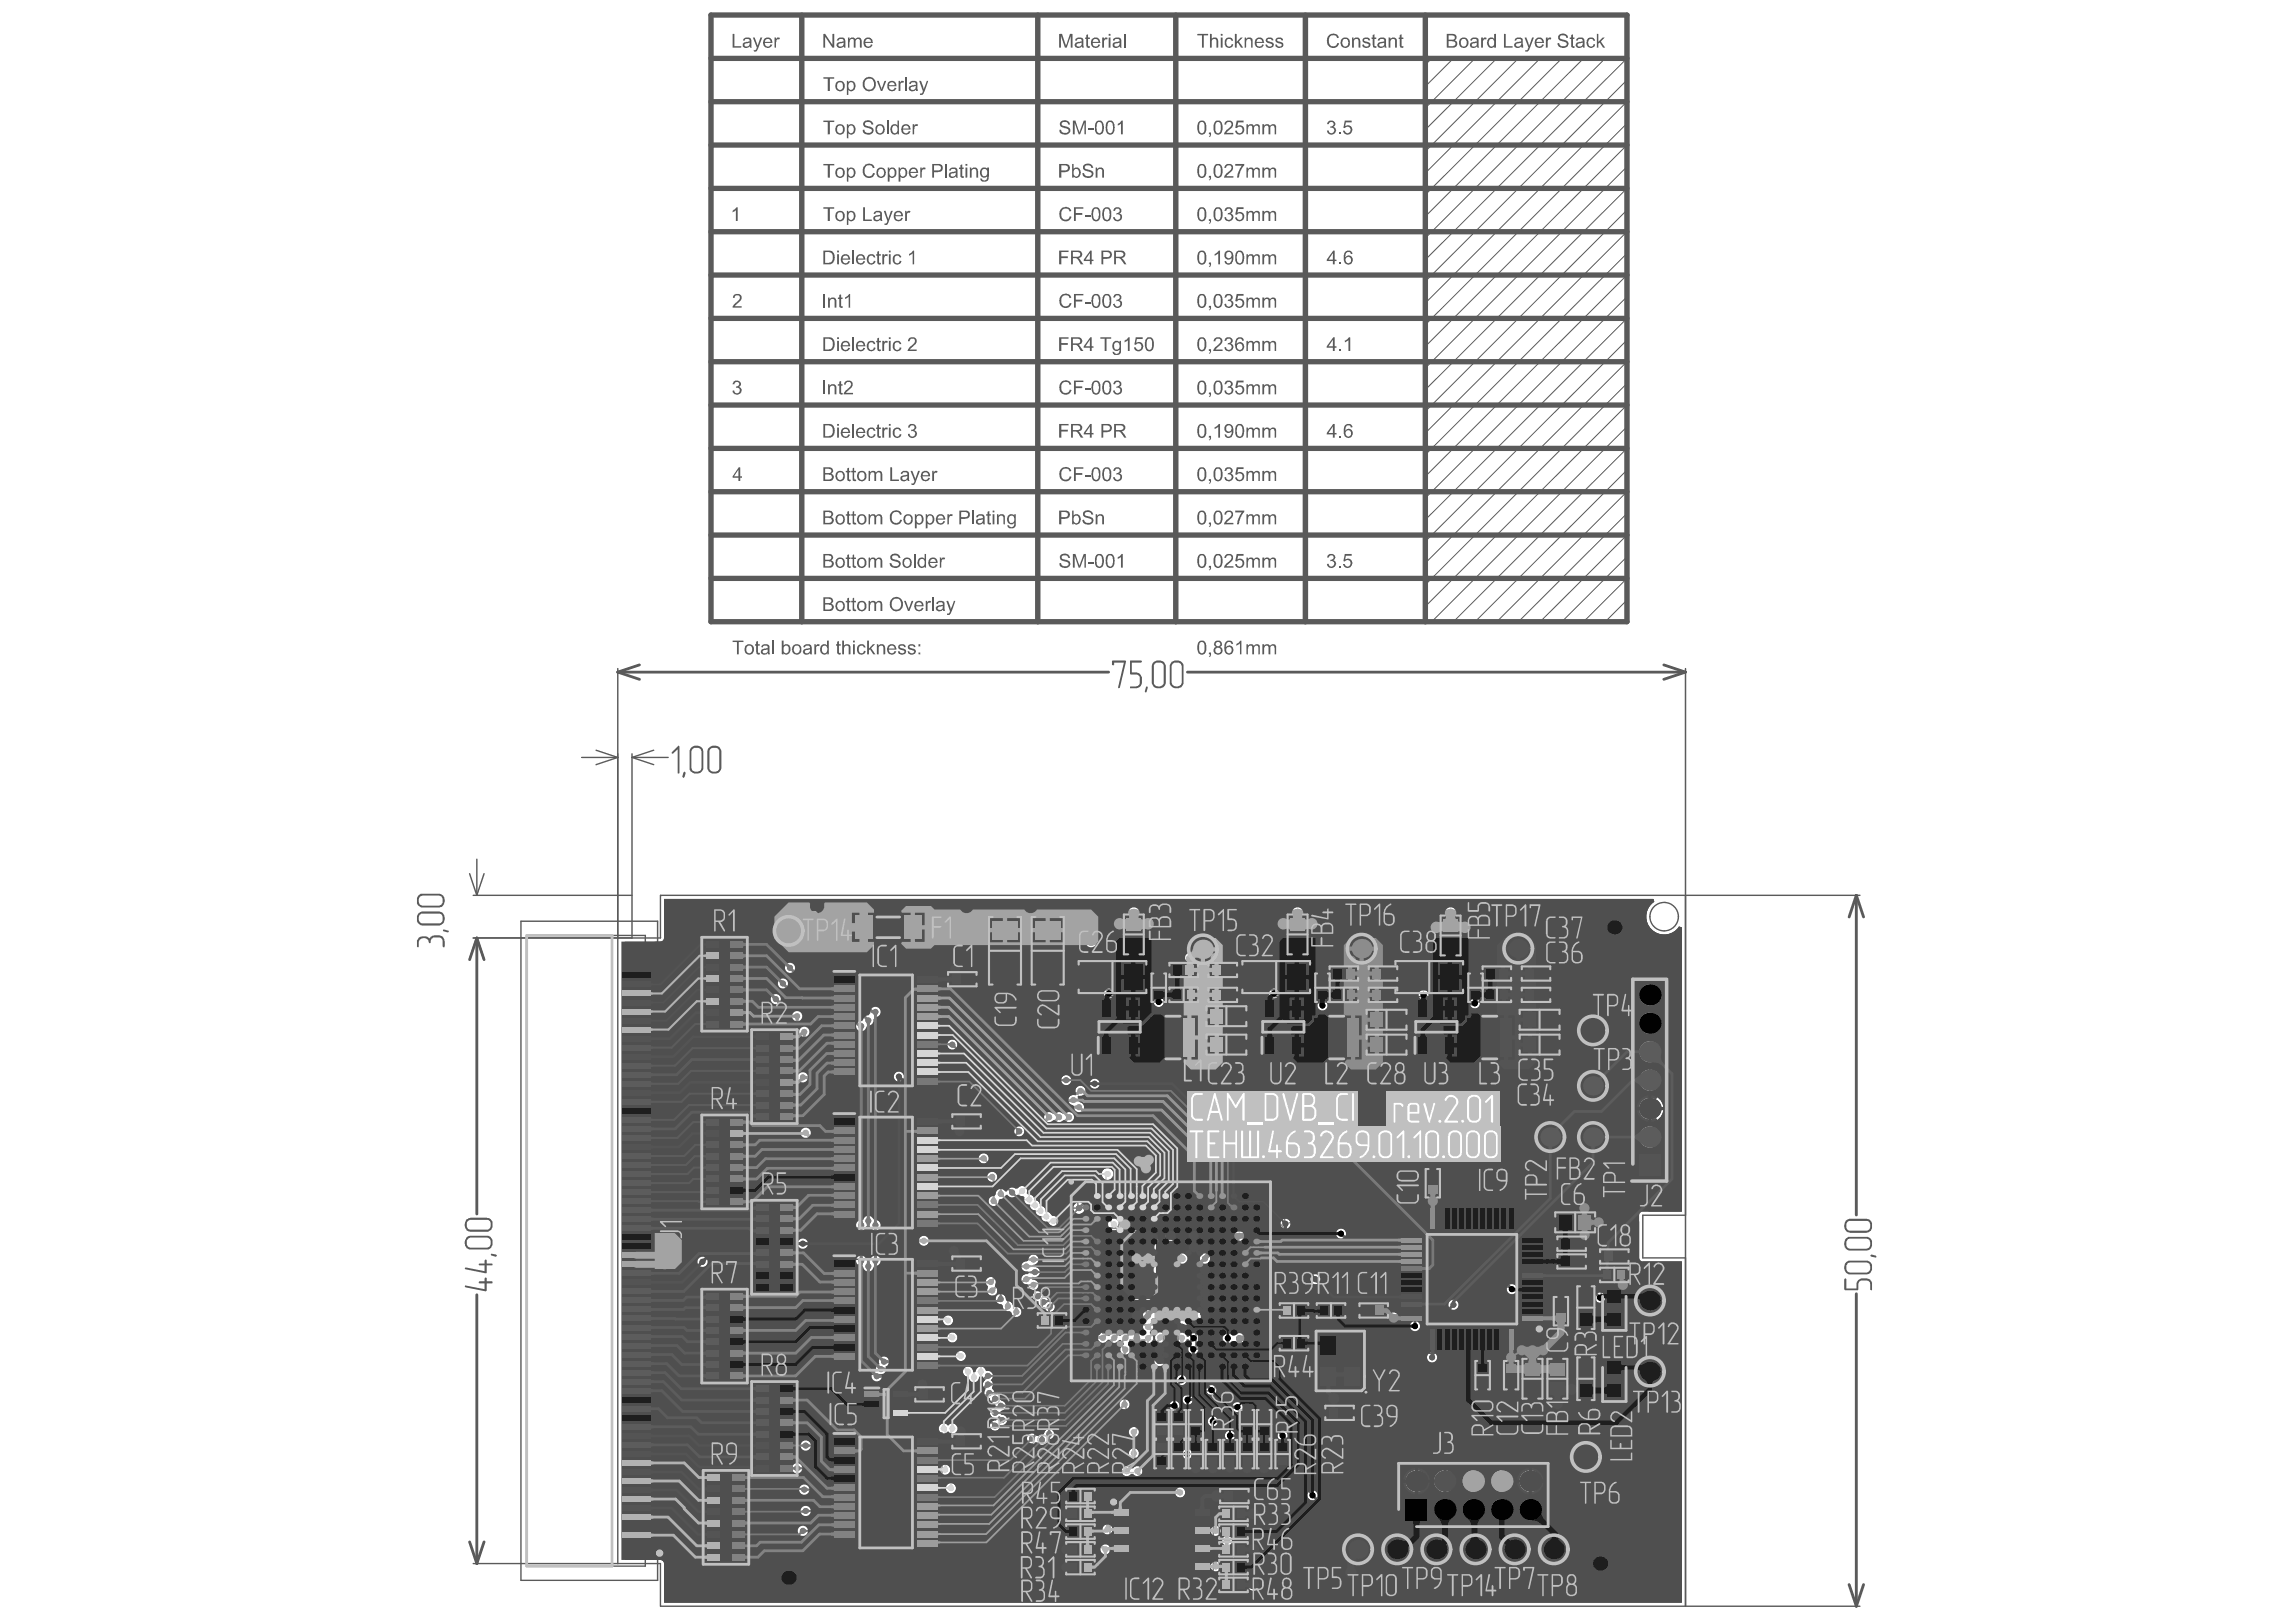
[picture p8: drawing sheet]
<svg xmlns="http://www.w3.org/2000/svg" width="297mm" height="210mm" viewBox="0 0 297 210" stroke-linecap="round" stroke-linejoin="round" font-family="sans-serif">
<g fill="none" stroke="#5a5a5a" stroke-width=".18">
<path d="M75.2 98h4.7M77.1 97.1l2.8 .9M79.9 86.5v115.8M79.9 98l-2.8 1M81.8 98l2.8 1M81.8 98h4.6M81.8 97.6v23.8M84.6 97.1l-2.8 .9M218.1 86.5v121.4M60.8 113.1l.9 2.8M61.2 115.9h20.6M61.7 111.2v4.7"/>
<path d="M62.6 113.1l-.9 2.8M240.6 115.9h-155.2v5.5h-24.2M61.7 121.4l.9 2.8M61.7 121.4l-.9 2.8M61.7 121.4v4.7M218.1 157.3h-5.6v5.5h5.6M61.2 202.3h24.2v5.6h155.2"/>
<circle cx="215.3" cy="118.6" r="1.84"/>
</g>
<g fill="none" stroke="#5a5a5a" stroke-width=".36">
<path d="M79.9 87l2.8 .9M79.9 87h63.5M82.7 86l-2.8 1M153.6 87h64.5M215.3 86l2.8 1M218.1 87l-2.8 .9M240.2 115.9l.9 2.8M240.2 115.9l-1 2.8M240.2 115.9v41.3M61.7 121.4l.9 2.8M61.7 121.4l-.9 2.8M61.7 121.4v35.7"/>
<path d="M61.7 167.6v34.7M240.2 167.4v40.5M60.8 199.5l.9 2.8M62.6 199.5l-.9 2.8M239.2 205.1l1 2.8M241.1 205.1l-.9 2.8"/>
</g>
<g fill="#5a5a5a">
<path d="M54.1 121.4l.3-.2h.8l.4 .3 .4-.4 .7-.1a.8 .8 0 0 1 .8 .8v.7v.1h-.2v-.9l-.3-.3-1-.1v.1a.52 .52 0 0 0-.3 .6v.1a.22 .22 0 0 1-.3-.1 .22 .22 0 0 1 0-.3l-.4-.3-.5 .1-.2 .1-.1 .3v.6a.13 .13 0 0 1-.2 .1 .13 .13 0 0 1-.1-.2v-.7z"/>
<path d="M57.3 120.3h.1l.6 .1a.13 .13 0 0 1 .1 .2 .13 .13 0 0 1-.2 .1l-.5-.2z"/>
<path d="M86.9 97.4l.9-.9 .1 .1v3.5h-.2v-3.1l-.6 .5h-.1z"/>
<path d="M88.4 100l.1-.1 .2 .1-.2 .7-.2-.1z"/>
<path d="M60.2 166.4l2.5 .4v-.7h-.6a.14 .14 0 0 1-.2-.2 .14 .14 0 0 1 .2-.1h.6v-.4l.1-.1 .2 .1v.4h.7v.2l-.7 .1v.9l-.1 .1-2.7-.5z"/>
<path d="M60.2 164.1l.1-.1 2.4 .5v-.7h-.6a.14 .14 0 0 1-.2-.2 .12 .12 0 0 1 .2-.1h.6v-.4a.15 .15 0 0 1 .1-.1 .15 .15 0 0 1 .2 .1v.4h.7v.3h-.7l-.1 1-2.7-.5-.1-.1z"/>
<path d="M63.5 162.3h.7a.15 .15 0 0 1 .1 .2 .15 .15 0 0 1-.2 .1l-.5-.1z"/>
<path d="M143.9 85.5h1.8l-.8 3.5-.2 .1-.1-.2 .8-3.1h-1.3v.2a.14 .14 0 0 1-.1 .1 .14 .14 0 0 1-.1-.1z"/>
<path d="M146.2 85.5h1.4a.14 .14 0 0 1 .1 .1 .14 .14 0 0 1-.1 .2h-1.2v1.2h.7l.5 .3 .1 .4v.6a.8 .8 0 0 1-.8 .8h-.6a.12 .12 0 0 1-.1-.2 .12 .12 0 0 1 .1-.1h.7l.4-.2 .1-.1v-.9l-.4-.3h-.8l-.1-.1z"/>
<path d="M148.3 88.9l.1-.1 .1 .1-.2 .6a.12 .12 0 0 1-.1 .1 .12 .12 0 0 1-.1-.1z"/>
<path d="M238.6 165.5l.2-.1 .1 .1v1.2h1.3v-.5a.8 .8 0 0 1 .7-.8h.5a.72 .72 0 0 1 .8 .8v.7a.12 .12 0 0 1-.2 .1 .12 .12 0 0 1 0-.2v-.7l-.3-.3-1-.1-.2 .2-.1 .2v.9h-1.7l-.1-.2z"/>
<path d="M242 162.4l.1-.1 .6 .2a.13 .13 0 0 1 0 .2 .13 .13 0 0 1-.1 0l-.6-.1z"/>
<path d="M54.3 118.4l-.1 .7 .1 .2 .2 .2h2.4l.4-.4-.1-.5a.42 .42 0 0 0-.5-.4h-2.2zM54.1 118.2l.5-.2h2.1a.8 .8 0 0 1 .8 .7v.3a.8 .8 0 0 1-.8 .8h-2a.81 .81 0 0 1-.8-.7v-.5z"/>
<path d="M54.3 116l-.1 .4v.3l.1 .4 .3 .1h2.2l.3-.1 .2-.3v-.5a.48 .48 0 0 0-.6-.4h-2.1zM54.1 115.8l.4-.1h2.2a.8 .8 0 0 1 .8 .7v.3a.8 .8 0 0 1-.8 .7h-2a.72 .72 0 0 1-.8-.7v-.5z"/>
<path d="M89.5 97l-.1 .2v2.2l.2 .3 .2 .1h.6a.4 .4 0 0 0 .4-.4v-2.2l-.1-.2-.3-.2h-.6zM89.4 96.7l.5-.2h.3a.8 .8 0 0 1 .8 .8v2.1a.8 .8 0 0 1-.8 .7h-.2a.72 .72 0 0 1-.8-.7v-2.3z"/>
<path d="M91.8 97v2.5l.2 .3 .2 .1 .7-.1 .1-.3v-2.4a.41 .41 0 0 0-.5-.3h-.5zM91.6 96.8l.6-.3h.5l.4 .3 .2 .4v2.2a.8 .8 0 0 1-.8 .7h-.2a.8 .8 0 0 1-.8-.7v-2.2z"/>
<path d="M60.5 160.4l-.1 .1v.6l.2 .3 .2 .1h2.3l.2-.2 .2-.3-.1-.6-.3-.2h-2.3zM60.3 160.2l.5-.3h2.2a.72 .72 0 0 1 .7 .8v.4l-.1 .3-.4 .3h-2.5l-.3-.1-.2-.4-.1-.5z"/>
<path d="M60.5 158l-.1 .2v.6v.1l.4 .2h2.4l.2-.2 .1-.2v-.5l-.1-.2-.3-.1h-2.3zM60.3 157.9l.6-.3h2.1a.72 .72 0 0 1 .7 .8v.3a.8 .8 0 0 1-.7 .7h-2.2l-.4-.1-.3-.6v-.4z"/>
<path d="M149.4 85.9l-.1 .2v2.4l.3 .3h.5l.3-.1 .1-.2v-2.4l-.1-.3h-.2h-.6zM149.1 85.8l.6-.3h.5l.4 .3 .2 .3v2.2a.8 .8 0 0 1-.8 .8h-.3l-.4-.2-.3-.5v-2.3z"/>
<path d="M151.7 85.9l-.1 .3v2.2l.1 .2 .2 .2h.7l.2-.2 .1-.2v-2.2l-.1-.3-.3-.1h-.6zM151.5 85.7l.5-.2h.4a.8 .8 0 0 1 .7 .8v2a.8 .8 0 0 1-.7 .8h-.3a.8 .8 0 0 1-.8-.8v-2.2z"/>
<path d="M239 163.5l-.1 .3v.5l.1 .2 .3 .2h2.2l.4-.2 .1-.3-.1-.5-.1-.2-.3-.1h-2.2zM238.8 163.3l.3-.2h2.5l.3 .2 .2 .3 .1 .6a.72 .72 0 0 1-.8 .7h-2.2l-.3-.1-.3-.6 .1-.7z"/>
<path d="M239 160.4l-.1 .3v.5l.2 .3 .2 .1h2.2l.4-.2 .1-.3-.1-.5-.1-.2-.3-.1h-2.3zM238.8 160.3l.3-.2h2.5l.3 .1 .2 .3 .1 .6a.72 .72 0 0 1-.8 .7h-2.2l-.3-.1-.3-.6v-.3z"/>
<path d="M239 158.2l-.1 .2v.5l.2 .3 .1 .1h2.4l.3-.3v-.7a.41 .41 0 0 0-.5-.3h-2.2zM238.8 158l.4-.3h2.2a.72 .72 0 0 1 .8 .8v.4l-.2 .4-.3 .2h-2.4l-.4-.1-.3-.4v-.5z"/>
</g>
<g fill="none" stroke="#5a5a5a" stroke-width=".69">
<path d="M92 7.6h118.5M92 1.9h118.5v78.6h-118.5zM92 18.8h118.5M92 13.2h118.5M103.7 1.9v78.6M134.3 1.9v78.6M152.1 1.9v78.6M168.9 1.9v78.6M184.4 1.9v78.6M92 35.6h118.5M92 30h118.5M92 24.4h118.5"/>
<path d="M92 58h118.5M92 52.4h118.5M92 46.8h118.5M92 41.2h118.5M92 74.9h118.5M92 69.2h118.5M92 63.6h118.5"/>
</g>
<g fill="none" stroke="#5a5a5a" stroke-width=".13">
<path d="M185.2 7.6l-.8 .8M188 7.6l-3.6 3.6M190.8 7.6l-6.4 6.4M193.6 7.6l-9.2 9.2M196.4 7.6l-12 12M199.3 7.6l-14.9 14.8M202.1 7.6l-17.7 17.6M204.9 7.6l-20.5 20.4M207.7 7.6l-23.3 23.2M210.5 18.8l-26.1 26M210.5 16l-26.1 26M210.5 13.2l-26.1 26"/>
<path d="M210.5 10.4l-26.1 26M210.5 7.6l-26.1 26M210.5 38.4l-26.1 26.1M210.5 35.6l-26.1 26.1M210.5 32.8l-26.1 26M210.5 30l-26.1 26M210.5 27.2l-26.1 26M210.5 24.4l-26.1 26M210.5 21.6l-26.1 26M210.5 58l-22.5 22.5M210.5 55.2l-25.3 25.3M210.5 52.4l-26.1 26.1"/>
<path d="M210.5 49.6l-26.1 26.1M210.5 46.8l-26.1 26.1M210.5 44l-26.1 26.1M210.5 41.2l-26.1 26.1M210.5 77.7l-2.8 2.8M210.5 74.9l-5.6 5.6M210.5 72l-8.4 8.5M210.5 69.2l-11.2 11.3M210.5 66.4l-14.1 14.1M210.5 63.6l-16.9 16.9M210.5 60.8l-19.7 19.7"/>
</g>
<g fill="#5a5a5a">
<path d="M94.8 4.4h.2v1.6h.9v.2h-1.1z"/>
<path d="M97.4 4.9h.2l.4 1 .4-1h.2l-.5 1.3a.49 .49 0 0 1-.6 .5v-.3h.3l.1-.2z"/>
<path d="M100.2 4.9h.2v.2a.3 .3 0 0 1 .2-.3 .3 .3 0 0 1 .3 .1l-.1 .2a.29 .29 0 0 0-.3 .1 .29 .29 0 0 0-.1 .3v.7h-.2z"/>
<path d="M94.9 49.4a.51 .51 0 0 1 .7-.1 .51 .51 0 0 1 0 .8 .51 .51 0 0 1 .3 .7 .51 .51 0 0 1-.7 .2l-.3-.1-.1-.3h.2a.36 .36 0 0 0 .4 .3 .36 .36 0 0 0 .3-.5 .36 .36 0 0 0-.5-.2v-.2a.3 .3 0 0 0 .4-.2 .3 .3 0 0 0-.3-.4 .3 .3 0 0 0-.3 .3h-.2z"/>
<path d="M95 38.1h.1a.55 .55 0 0 1 .8 .2 .55 .55 0 0 1-.3 .8l-.5 .5h.8v.2h-1.1a1.78 1.78 0 0 1 .8-1 .35 .35 0 0 0 .1-.4 .35 .35 0 0 0-.3-.2h-.2l-.2 .4h-.2z"/>
<path d="M94.8 27.2l.5-.4h.1v1.8h-.2v-1.4l-.4 .3z"/>
<path d="M106.5 4.4h.3l.9 1.4v-1.4h.2v1.8h-.2l-.9-1.4v1.4h-.3z"/>
<path d="M109.7 4.9h.2v.1a.44 .44 0 0 1 .7 .1 .44 .44 0 0 1 .5-.2 .44 .44 0 0 1 .4 .4v.9h-.3v-.8a.29 .29 0 0 0-.3-.4 .29 .29 0 0 0-.2 .4v.8h-.2v-.9a.27 .27 0 0 0-.4-.3 .27 .27 0 0 0-.2 .4v.8h-.2z"/>
<path d="M109.6 77.4l.2-.1v.5h.2v.1h-.2v.8a.13 .13 0 0 0 0 .2 .13 .13 0 0 0 .2 0l.1 .2a.31 .31 0 0 1-.4 0 .31 .31 0 0 1-.1-.4v-.8h-.2v-.1h.2z"/>
<path d="M110.3 77.4l.2-.1v.5h.2v.1h-.2v.8v.2h.2l.1 .2a.31 .31 0 0 1-.4 0 .31 .31 0 0 1-.1-.4v-.8h-.2v-.1h.2z"/>
<path d="M112.4 77.8h.2v.1a.44 .44 0 0 1 .7 .1 .44 .44 0 0 1 .5-.2 .44 .44 0 0 1 .3 .4v.9h-.2v-.8a.29 .29 0 0 0-.3-.4 .29 .29 0 0 0-.2 .4v.8h-.3v-.9a.29 .29 0 0 0-.3-.2 .29 .29 0 0 0-.2 .3v.8h-.2z"/>
<path d="M117 77.8h.2l.4 1 .3-1h.3l-.5 1.3h-.2z"/>
<path d="M119.8 77.8h.1v.2l.2-.2h.3h.1l-.1 .2a.25 .25 0 0 0-.4 0 .25 .25 0 0 0 0 .4v.7h-.2z"/>
<path d="M120.6 77.3h.2v1.8h-.2z"/>
<path d="M122.4 77.8h.3l.3 1 .4-1h.2l-.5 1.4a.49 .49 0 0 1-.6 .4v-.3l.3 .1 .1-.3z"/>
<path d="M109.6 71.8l.2-.1v.5h.2v.1h-.2v.8a.13 .13 0 0 0 0 .2 .13 .13 0 0 0 .2 0l.1 .2a.31 .31 0 0 1-.4 0 .31 .31 0 0 1-.1-.4v-.8h-.2v-.1h.2z"/>
<path d="M110.3 71.8l.2-.1v.5h.2v.1h-.2v.8v.2h.2l.1 .2a.31 .31 0 0 1-.4 0 .31 .31 0 0 1-.1-.4v-.8h-.2v-.1h.2z"/>
<path d="M112.4 72.2h.2v.1a.44 .44 0 0 1 .7 .1 .44 .44 0 0 1 .5-.3 .44 .44 0 0 1 .3 .5v.9h-.2v-.8a.29 .29 0 0 0-.3-.4 .29 .29 0 0 0-.2 .4v.8h-.3v-.9a.29 .29 0 0 0-.3-.3 .29 .29 0 0 0-.2 .4v.8h-.2z"/>
<path d="M115.2 71.9l.1-.1a.69 .69 0 0 1 .7-.1 .69 .69 0 0 1 .5 .5h-.2a.46 .46 0 0 0-.4-.3 .46 .46 0 0 0-.5 .2 .45 .45 0 0 0 .6 .3l.1 .1a.53 .53 0 0 1 .4 .6 .53 .53 0 0 1-.6 .4 .72 .72 0 0 1-.8-.6h.2a.52 .52 0 0 0 .5 .4 .52 .52 0 0 0 .5-.3 .62 .62 0 0 0-.7-.4 .49 .49 0 0 1-.4-.7z"/>
<path d="M118.2 71.7h.3v1.8h-.3z"/>
<path d="M121.6 72.2h.2v.2a.3 .3 0 0 1 .2-.3 .3 .3 0 0 1 .3 .1l-.1 .2a.29 .29 0 0 0-.3 .1 .29 .29 0 0 0-.1 .3v.7h-.2z"/>
<path d="M109.6 66.2l.2-.1v.4h.2v.2h-.2v.8a.13 .13 0 0 0 0 .2 .13 .13 0 0 0 .2 0l.1 .2a.31 .31 0 0 1-.4-.1 .31 .31 0 0 1-.1-.3v-.8h-.2v-.2h.2z"/>
<path d="M110.3 66.2l.2-.1v.4h.2v.2h-.2v.8v.2h.2l.1 .2a.31 .31 0 0 1-.4-.1 .31 .31 0 0 1-.1-.3v-.8h-.2v-.2h.2z"/>
<path d="M112.4 66.5h.2v.2a.44 .44 0 0 1 .7 .1 .44 .44 0 0 1 .5-.3 .44 .44 0 0 1 .3 .5v.9h-.2v-.8a.29 .29 0 0 0-.3-.4 .29 .29 0 0 0-.2 .4v.8h-.3v-.9a.29 .29 0 0 0-.3-.3 .29 .29 0 0 0-.2 .4v.8h-.2z"/>
<path d="M115.2 66.4a.84 .84 0 0 1 1.5 .1l-.3 .1a.52 .52 0 0 0-.8-.2l-.1 .1a.77 .77 0 0 0 .5 1.2 .41 .41 0 0 0 .4-.5l.3 .1a.83 .83 0 0 1-1 .6 .83 .83 0 0 1-.6-1.1z"/>
<path d="M122.6 66.5h.2v.3l.1-.3h.3l.1 .1-.1 .2a.3 .3 0 0 0-.4 .1 .3 .3 0 0 0 0 .3v.7h-.2z"/>
<path d="M125.7 66.1h.3v1.8h-.3z"/>
<path d="M127.8 66.2l.2-.1v.4h.2v.2h-.2v.8a.13 .13 0 0 0 0 .2 .13 .13 0 0 0 .2 0v.2a.31 .31 0 0 1-.4-.1 .31 .31 0 0 1 0-.3v-.8h-.2v-.2h.2z"/>
<path d="M129 66.5h.2v.2a.46 .46 0 0 1 .5-.2 .46 .46 0 0 1 .3 .6v.8h-.2v-.8a.31 .31 0 0 0-.3-.4 .31 .31 0 0 0-.3 .5v.7h-.2z"/>
<path d="M109.6 60.6l.2-.1v.4h.2v.2h-.2v.8a.13 .13 0 0 0 0 .2 .13 .13 0 0 0 .2 0l.1 .1a.31 .31 0 0 1-.4 0 .31 .31 0 0 1-.1-.3v-.8h-.2v-.2h.2z"/>
<path d="M110.3 60.6l.2-.1v.4h.2v.2h-.2v.8v.2h.2l.1 .1a.31 .31 0 0 1-.4 0 .31 .31 0 0 1-.1-.3v-.8h-.2v-.2h.2z"/>
<path d="M112.4 60.9h.2v.2a.44 .44 0 0 1 .7 .1 .44 .44 0 0 1 .5-.3 .44 .44 0 0 1 .3 .5v.8h-.2v-.7a.29 .29 0 0 0-.3-.4 .29 .29 0 0 0-.2 .4v.7h-.3v-.8a.29 .29 0 0 0-.3-.3 .29 .29 0 0 0-.2 .4v.7h-.2z"/>
<path d="M115.2 60.5h.2v1.6h.9v.1h-1.1z"/>
<path d="M117.8 60.9h.2l.4 1.1 .4-1.1h.2l-.5 1.4a.48 .48 0 0 1-.6 .5v-.3h.3l.1-.3z"/>
<path d="M120.6 60.9h.2v.3l.2-.3h.2l.1 .1-.1 .2a.26 .26 0 0 0-.3 0 .26 .26 0 0 0-.1 .3v.7h-.2z"/>
<path d="M110.3 54.9h.2v1.7h-.2z"/>
<path d="M112.2 55.6a.58 .58 0 0 1 .6-.3 .58 .58 0 0 1 .5 .4h-.3a.35 .35 0 0 0-.4-.2 .35 .35 0 0 0-.2 .5 .37 .37 0 0 0 .2 .5 .37 .37 0 0 0 .5-.3h.2a.59 .59 0 0 1-.8 .4 .59 .59 0 0 1-.4-.7z"/>
<path d="M113.5 55l.2-.1v.4h.3v.2h-.3v.8a.15 .15 0 0 0 .1 .1 .15 .15 0 0 0 .2 .1v.1a.31 .31 0 0 1-.4 0 .31 .31 0 0 1-.1-.3v-.8h-.1v-.2h.1z"/>
<path d="M114.1 55.3h.3v.3l.1-.3h.3v.3a.31 .31 0 0 0-.3 .1 .31 .31 0 0 0-.1 .3v.6h-.3z"/>
<path d="M115.6 55.6a.56 .56 0 0 1 .5-.3 .56 .56 0 0 1 .5 .4h-.2a.37 .37 0 0 0-.5-.2 .37 .37 0 0 0-.2 .6 .33 .33 0 0 0 .3 .4 .33 .33 0 0 0 .4-.3h.2a.6 .6 0 0 1-.8 .4 .6 .6 0 0 1-.3-.8z"/>
<path d="M117.6 55a.51 .51 0 0 1 .7-.1 .51 .51 0 0 1 .2 .7l-.2 .1a.56 .56 0 0 1 0 .9 .56 .56 0 0 1-.8-.4h.2a.36 .36 0 0 0 .4 .3 .36 .36 0 0 0 .3-.5 .36 .36 0 0 0-.5-.2v-.2a.3 .3 0 0 0 .4-.2 .3 .3 0 0 0-.3-.4 .3 .3 0 0 0-.3 .3h-.2z"/>
<path d="M106.5 49.3h.3v1.7h-.3z"/>
<path d="M107.1 49.7h.2v.2a.49 .49 0 0 1 .6-.2 .49 .49 0 0 1 .3 .5v.8h-.2v-.8a.32 .32 0 0 0-.4-.3 .32 .32 0 0 0-.2 .4v.7h-.3z"/>
<path d="M108.6 49.4l.2-.1v.4h.2v.2h-.2v.8a.13 .13 0 0 0 0 .1 .13 .13 0 0 0 .2 0v.2a.33 .33 0 0 1-.3 0 .33 .33 0 0 1-.1-.3v-.8h-.2v-.2h.2z"/>
<path d="M109.3 49.4a.56 .56 0 0 1 .9 .1 .56 .56 0 0 1-.3 .8l-.4 .5h.9v.2h-1.3l.2-.4 .5-.4a.45 .45 0 0 0 .3-.3 .45 .45 0 0 0-.2-.5h-.3l-.1 .1-.1 .3h-.2z"/>
<path d="M110.3 43.6h.2v1.8h-.2z"/>
<path d="M112.2 44.3a.58 .58 0 0 1 .6-.2 .58 .58 0 0 1 .5 .4h-.3a.35 .35 0 0 0-.4-.2 .35 .35 0 0 0-.2 .5 .37 .37 0 0 0 .2 .5 .37 .37 0 0 0 .5-.3h.2a.59 .59 0 0 1-.8 .4 .59 .59 0 0 1-.4-.7z"/>
<path d="M113.5 43.8l.2-.1v.4h.3v.2h-.3v.7a.15 .15 0 0 0 .1 .2 .15 .15 0 0 0 .2 0v.2a.31 .31 0 0 1-.4 0 .31 .31 0 0 1-.1-.4v-.7h-.1v-.2h.1z"/>
<path d="M114.1 44.1h.3v.2l.1-.2h.3v.3a.31 .31 0 0 0-.3 0 .31 .31 0 0 0-.1 .4v.6h-.3z"/>
<path d="M115.6 44.4a.56 .56 0 0 1 .5-.3 .56 .56 0 0 1 .5 .4h-.2a.37 .37 0 0 0-.5-.2 .37 .37 0 0 0-.2 .6 .33 .33 0 0 0 .3 .4 .33 .33 0 0 0 .4-.3h.2a.6 .6 0 0 1-.8 .4 .6 .6 0 0 1-.3-.8z"/>
<path d="M117.6 43.8a.57 .57 0 0 1 .8 0 .57 .57 0 0 1 0 .8l-.7 .6h.9v.2h-1.2l.1-.2 .3-.3a1.05 1.05 0 0 0 .6-.9 .34 .34 0 0 0-.4-.2 .34 .34 0 0 0-.3 .4h-.2z"/>
<path d="M106.5 38h.3v1.8h-.3z"/>
<path d="M107.1 38.5h.2v.2a.49 .49 0 0 1 .6-.2 .49 .49 0 0 1 .3 .5v.8h-.2v-.8a.32 .32 0 0 0-.4-.3 .32 .32 0 0 0-.2 .4v.7h-.3z"/>
<path d="M108.6 38.2l.2-.1v.4h.2v.2h-.2v.7a.13 .13 0 0 0 0 .2 .13 .13 0 0 0 .2 0v.2a.33 .33 0 0 1-.3 0 .33 .33 0 0 1-.1-.4v-.7h-.2v-.2h.2z"/>
<path d="M109.3 38.5l.4-.2 .1-.3h.2v1.8h-.2v-1.4l-.4 .3z"/>
<path d="M110.3 32.4h.2v1.8h-.2z"/>
<path d="M112.2 33.1a.58 .58 0 0 1 .6-.2 .58 .58 0 0 1 .5 .4h-.3a.35 .35 0 0 0-.4-.2 .35 .35 0 0 0-.2 .5 .37 .37 0 0 0 .2 .5 .37 .37 0 0 0 .5-.4l.2 .1a.59 .59 0 0 1-.8 .4 .59 .59 0 0 1-.4-.7z"/>
<path d="M113.5 32.6l.2-.1v.4h.3v.2h-.3v.7a.15 .15 0 0 0 .1 .2 .15 .15 0 0 0 .2 0v.2a.31 .31 0 0 1-.4 0 .31 .31 0 0 1-.1-.4v-.7h-.1v-.2h.1z"/>
<path d="M114.1 32.9h.3v.2l.1-.2h.3v.3a.31 .31 0 0 0-.3 0 .31 .31 0 0 0-.1 .4v.6h-.3z"/>
<path d="M115.6 33.2a.56 .56 0 0 1 .5-.3 .56 .56 0 0 1 .5 .4h-.2a.37 .37 0 0 0-.5-.2 .37 .37 0 0 0-.2 .5 .33 .33 0 0 0 .3 .5 .33 .33 0 0 0 .4-.4l.2 .1a.6 .6 0 0 1-.8 .4 .6 .6 0 0 1-.3-.8z"/>
<path d="M117.6 32.8h.2l.3-.4h.2v1.8h-.2v-1.4l-.4 .3z"/>
<path d="M106.5 26.8h1.4v.2h-.5v1.6h-.3v-1.6h-.6z"/>
<path d="M111.7 26.8h.2v1.6h.9v.2h-1.1z"/>
<path d="M114.3 27.3h.3l.3 1.1 .4-1.1h.2l-.5 1.3a.48 .48 0 0 1-.6 .5v-.2h.1a.24 .24 0 0 0 .3-.3z"/>
<path d="M117.1 27.3h.2v.2l.2-.2h.2h.1l-.1 .3a.25 .25 0 0 0-.3 0 .25 .25 0 0 0-.1 .3v.7h-.2z"/>
<path d="M106.5 21.2h1.4v.2h-.5v1.6h-.3v-1.6h-.6z"/>
<path d="M111.9 21.3h.1a.76 .76 0 0 1 1.2 .4l-.3 .1a.52 .52 0 0 0-.8-.3l-.1 .1a.77 .77 0 0 0 .5 1.2 .41 .41 0 0 0 .4-.4h.3a.84 .84 0 0 1-1.1 .6 .84 .84 0 0 1-.5-1.1z"/>
<path d="M119.1 21.7h.1v.2l.2-.2h.3h.1l-.1 .3a.3 .3 0 0 0-.4 0 .3 .3 0 0 0-.1 .3v.7h-.1z"/>
<path d="M122.2 21.2h.3v1.8h-.3z"/>
<path d="M124.3 21.4l.2-.1v.4h.2v.2h-.2v.7a.13 .13 0 0 0 0 .2 .13 .13 0 0 0 .2 0v.2a.31 .31 0 0 1-.4 0 .31 .31 0 0 1 0-.4v-.7h-.2v-.2h.2z"/>
<path d="M125.5 21.7h.2v.2a.48 .48 0 0 1 .5-.2 .48 .48 0 0 1 .3 .5v.8h-.2v-.8a.31 .31 0 0 0-.3-.3 .31 .31 0 0 0-.3 .4v.7h-.2z"/>
<path d="M106.5 15.6h1.4v.2h-.5v1.6h-.3v-1.6h-.6z"/>
<path d="M111.7 15.8l.1-.1a.69 .69 0 0 1 .7-.1 .69 .69 0 0 1 .5 .5h-.3a.46 .46 0 0 0-.3-.3 .46 .46 0 0 0-.5 .2 .45 .45 0 0 0 .6 .4h.1a.52 .52 0 0 1 .4 .6 .52 .52 0 0 1-.6 .4 .73 .73 0 0 1-.8-.6h.2a.52 .52 0 0 0 .4 .4 .52 .52 0 0 0 .6-.3 .62 .62 0 0 0-.7-.4 .49 .49 0 0 1-.4-.7z"/>
<path d="M114.7 15.6h.2v1.8h-.2z"/>
<path d="M118.1 16.1h.2v.2l.1-.2h.3h.1l-.1 .3a.26 .26 0 0 0-.3 0 .26 .26 0 0 0-.1 .3v.7h-.2z"/>
<path d="M106.5 10h1.4v.2h-.5v1.6h-.3v-1.6h-.6z"/>
<path d="M113.4 10.5h.3l.4 1 .3-1h.3l-.6 1.3h-.1z"/>
<path d="M116.3 10.5h.1v.2l.2-.2h.3h.1l-.1 .2a.25 .25 0 0 0-.4 0 .25 .25 0 0 0 0 .4v.7h-.2z"/>
<path d="M117.1 10h.2v1.8h-.2z"/>
<path d="M118.9 10.5h.3l.3 1 .4-1h.2l-.5 1.4a.49 .49 0 0 1-.6 .4v-.2h.2l.2-.3z"/>
<path d="M137 4.4h.4l.5 1.5 .5-1.5h.4v1.8h-.3v-1.5l-.5 1.5h-.2l-.5-1.5v1.5h-.3z"/>
<path d="M140.5 4.5l.3-.1v.5h.2v.1h-.2v.8a.14 .14 0 0 0 0 .2 .14 .14 0 0 0 .2 0v.2a.33 .33 0 0 1-.4-.1 .33 .33 0 0 1-.1-.3v-.8h-.1v-.1h.1z"/>
<path d="M142.6 4.9h.2v.2l.2-.2h.2v.2a.29 .29 0 0 0-.3 .1 .29 .29 0 0 0-.1 .3v.7h-.2z"/>
<path d="M145.4 4.4h.2v1.8h-.2z"/>
<path d="M137.2 71.9l.1-.1a.69 .69 0 0 1 .7-.1 .69 .69 0 0 1 .4 .5h-.2a.46 .46 0 0 0-.4-.3 .46 .46 0 0 0-.4 .2 .45 .45 0 0 0 .5 .3l.1 .1a.52 .52 0 0 1 .5 .6 .52 .52 0 0 1-.6 .4 .73 .73 0 0 1-.9-.6h.3a.54 .54 0 0 0 .4 .4 .54 .54 0 0 0 .5-.3 .49 .49 0 0 0-.5-.3v-.1a.53 .53 0 0 1-.5-.7z"/>
<path d="M138.8 71.7h.3l.5 1.5 .6-1.5h.3v1.8h-.2v-1.5l-.6 1.5h-.1l-.6-1.5v1.5h-.2z"/>
<path d="M140.8 72.7h.7v.2h-.7z"/>
<path d="M144.6 72.1l.3-.1 .2-.3h.2v1.8h-.3v-1.4l-.4 .2z"/>
<path d="M140.2 66.3l.1-.1a.69 .69 0 0 1 .7-.2 .69 .69 0 0 1 .4 .6h-.2a.46 .46 0 0 0-.4-.3 .46 .46 0 0 0-.5 .2 .45 .45 0 0 0 .6 .3l.1 .1a.52 .52 0 0 1 .5 .6 .52 .52 0 0 1-.6 .4 .73 .73 0 0 1-.9-.6l.3-.1a.53 .53 0 0 0 .4 .5 .53 .53 0 0 0 .5-.3 .62 .62 0 0 0-.6-.4 .49 .49 0 0 1-.4-.7z"/>
<path d="M141.7 66.5h.2v.2a.49 .49 0 0 1 .6-.1 .49 .49 0 0 1 .3 .5v.8h-.2v-.8a.32 .32 0 0 0-.4-.4 .32 .32 0 0 0-.2 .5v.7h-.3z"/>
<path d="M137.2 60.8a.84 .84 0 0 1 1.4 .1l-.2 .1a.5 .5 0 0 0-.9-.3 .86 .86 0 0 0 .2 1.4 .48 .48 0 0 0 .7-.5l.2 .1a.81 .81 0 0 1-.9 .6 .81 .81 0 0 1-.7-.9z"/>
<path d="M138.9 60.5h1.3v.2h-1v.5h.8v.3h-.8v.7h-.3z"/>
<path d="M140.3 61.5h.7v.2h-.7z"/>
<path d="M144.1 60.6a.53 .53 0 0 1 .7-.1 .53 .53 0 0 1 .2 .7l-.2 .1a.55 .55 0 0 1 .2 .8 .55 .55 0 0 1-.9 0l-.1-.3 .2-.1a.37 .37 0 0 0 .5 .4 .37 .37 0 0 0 .2-.5 .37 .37 0 0 0-.5-.2l.1-.2a.31 .31 0 0 0 .3-.2 .31 .31 0 0 0-.3-.4 .31 .31 0 0 0-.3 .3h-.2z"/>
<path d="M137 54.9h1.2v.1h-.9v.6h.8v.2h-.8v.8h-.3z"/>
<path d="M137.2 49.6a.84 .84 0 0 1 1.4 .1l-.2 .1a.5 .5 0 0 0-.9-.3 .86 .86 0 0 0 .2 1.3 .48 .48 0 0 0 .7-.4l.2 .1a.81 .81 0 0 1-.9 .6 .81 .81 0 0 1-.7-1z"/>
<path d="M138.9 49.3h1.3v.1h-1v.6h.8v.2h-.8v.8h-.3z"/>
<path d="M140.3 50.3h.7v.2h-.7z"/>
<path d="M144.1 49.4a.53 .53 0 0 1 .7-.1 .53 .53 0 0 1 .2 .7h-.2a.55 .55 0 0 1 .2 .9 .55 .55 0 0 1-.9-.1l-.1-.2 .2-.1a.37 .37 0 0 0 .5 .4 .37 .37 0 0 0 .2-.5 .37 .37 0 0 0-.5-.2l.1-.2a.31 .31 0 0 0 .3-.3 .31 .31 0 0 0-.3-.3 .31 .31 0 0 0-.3 .3h-.2z"/>
<path d="M137 43.6h1.2v.2h-.9v.6h.8v.2h-.8v.8h-.3z"/>
<path d="M142.4 43.6h1.4v.2h-.6v1.6h-.3v-1.6h-.5z"/>
<path d="M145.5 44.1l.3-.2 .2-.3h.1v1.8h-.2v-1.4l-.4 .3z"/>
<path d="M146.9 43.6h.9v.3h-.7l-.1 .4a.59 .59 0 0 1 .8 .3 .59 .59 0 0 1-.3 .8 .59 .59 0 0 1-.8-.4h.2a.38 .38 0 0 0 .5 .3 .38 .38 0 0 0 .2-.6 .38 .38 0 0 0-.3-.3 .38 .38 0 0 0-.4 .2h-.1z"/>
<path d="M137.2 38.4a.84 .84 0 0 1 1.4 .1l-.2 .1a.5 .5 0 0 0-.9-.3 .86 .86 0 0 0 .2 1.3 .48 .48 0 0 0 .7-.4l.2 .1a.81 .81 0 0 1-.9 .5 .81 .81 0 0 1-.7-.9z"/>
<path d="M138.9 38h1.3v.2h-1v.6h.8v.2h-.8v.8h-.3z"/>
<path d="M140.3 39.1h.7v.2h-.7z"/>
<path d="M144.1 38.2a.53 .53 0 0 1 .7-.1 .53 .53 0 0 1 .2 .6l-.2 .1a.55 .55 0 0 1 .2 .9 .55 .55 0 0 1-.9-.1l-.1-.3h.2a.37 .37 0 0 0 .5 .4 .37 .37 0 0 0 .2-.5 .37 .37 0 0 0-.5-.2l.1-.2a.31 .31 0 0 0 .3-.3 .31 .31 0 0 0-.3-.3 .31 .31 0 0 0-.3 .3h-.2z"/>
<path d="M137 32.4h1.2v.2h-.9v.6h.8v.2h-.8v.8h-.3z"/>
<path d="M137.2 27.1a.84 .84 0 0 1 1.4 .2l-.2 .1a.5 .5 0 0 0-.9-.3 .86 .86 0 0 0 .2 1.3 .48 .48 0 0 0 .7-.4h.2a.81 .81 0 0 1-.9 .6 .81 .81 0 0 1-.7-.9z"/>
<path d="M138.9 26.8h1.3v.2h-1v.6h.8v.2h-.8v.8h-.3z"/>
<path d="M140.3 27.8h.7v.3h-.7z"/>
<path d="M144.1 27a.53 .53 0 0 1 .7-.1 .53 .53 0 0 1 .2 .6l-.2 .1a.55 .55 0 0 1 .2 .9 .55 .55 0 0 1-.9-.1l-.1-.3h.2a.37 .37 0 0 0 .5 .3 .37 .37 0 0 0 .2-.4 .37 .37 0 0 0-.5-.2l.1-.2a.31 .31 0 0 0 .3-.3 .31 .31 0 0 0-.3-.3 .31 .31 0 0 0-.3 .3h-.2z"/>
<path d="M140.2 21.4h.1a.69 .69 0 0 1 .7-.2 .69 .69 0 0 1 .4 .5h-.2a.46 .46 0 0 0-.4-.3 .46 .46 0 0 0-.5 .2 .45 .45 0 0 0 .6 .4h.1a.52 .52 0 0 1 .5 .6 .52 .52 0 0 1-.6 .4 .73 .73 0 0 1-.9-.6h.3a.53 .53 0 0 0 .4 .4 .53 .53 0 0 0 .5-.3 .62 .62 0 0 0-.6-.4 .49 .49 0 0 1-.4-.7z"/>
<path d="M141.7 21.7h.2v.2a.49 .49 0 0 1 .6-.2 .49 .49 0 0 1 .3 .5v.8h-.2v-.8a.32 .32 0 0 0-.4-.3 .32 .32 0 0 0-.2 .4v.7h-.3z"/>
<path d="M137.2 15.8l.1-.1a.69 .69 0 0 1 .7-.1 .69 .69 0 0 1 .4 .5h-.2a.46 .46 0 0 0-.4-.3 .46 .46 0 0 0-.4 .2 .45 .45 0 0 0 .5 .4h.1a.52 .52 0 0 1 .5 .6 .52 .52 0 0 1-.6 .4 .73 .73 0 0 1-.9-.6h.3a.54 .54 0 0 0 .4 .4 .54 .54 0 0 0 .5-.2 .49 .49 0 0 0-.5-.4v-.1a.53 .53 0 0 1-.5-.7z"/>
<path d="M138.8 15.6h.3l.5 1.5 .6-1.5h.3v1.8h-.2v-1.5l-.6 1.5h-.1l-.6-1.5v1.5h-.2z"/>
<path d="M140.8 16.6h.7v.3h-.7z"/>
<path d="M144.6 16l.3-.1 .2-.3h.2v1.8h-.3v-1.4l-.4 .3z"/>
<path d="M154.9 4.4h1.4v.2h-.6v1.6h-.2v-1.6h-.6z"/>
<path d="M156.5 4.4h.3v.6a.46 .46 0 0 1 .5-.1 .46 .46 0 0 1 .3 .5v.8h-.2v-.8a.31 .31 0 0 0-.4-.4 .31 .31 0 0 0-.2 .5v.7h-.3z"/>
<path d="M158.6 5a.55 .55 0 0 1 .9 .3h-.2a.38 .38 0 0 0-.4-.2 .38 .38 0 0 0-.3 .5 .36 .36 0 0 0 .3 .4 .36 .36 0 0 0 .4-.3h.3a.6 .6 0 0 1-.8 .4 .6 .6 0 0 1-.3-.8z"/>
<path d="M159.8 4.4h.2v1l.5-.5h.3l-.5 .5 .5 .8h-.2l-.5-.7-.1 .2v.5h-.2z"/>
<path d="M161 4.9h.2v.1a.46 .46 0 0 1 .6-.2 .46 .46 0 0 1 .3 .6v.8h-.2v-.9a.34 .34 0 0 0-.4-.3 .34 .34 0 0 0-.3 .5v.7h-.2z"/>
<path d="M163.8 5a.58 .58 0 0 1 .9 .1l.1 .1h-.3a.29 .29 0 0 0-.3-.2 .29 .29 0 0 0-.2 .3l.2 .1a.75 .75 0 0 1 .6 .4 .58 .58 0 0 1-.5 .4 .58 .58 0 0 1-.6-.4l.2-.1a.34 .34 0 0 0 .3 .3 .34 .34 0 0 0 .4-.2l-.3-.2a.42 .42 0 0 1-.5-.5z"/>
<path d="M165 5a.56 .56 0 0 1 1 .2h-.2a.32 .32 0 0 0-.6 0l.1 .1 .2 .1a.49 .49 0 0 1 .5 .5 .6 .6 0 0 1-.6 .3 .6 .6 0 0 1-.4-.4l.2-.1a.34 .34 0 0 0 .3 .3 .34 .34 0 0 0 .3-.2l-.1-.1a.68 .68 0 0 1-.7-.4z"/>
<path d="M156.4 73.2h.3v.4l-.3 .2v-.1l.1-.2h-.1z"/>
<path d="M158.5 71.9a.56 .56 0 0 1 1 0 .56 .56 0 0 1-.3 .9l-.5 .5h.9v.2h-1.2l.1-.5 .5-.3a.45 .45 0 0 0 .3-.4 .45 .45 0 0 0-.2-.4h-.3l-.1 .1-.1 .2h-.2z"/>
<path d="M160 71.7h.9v.2h-.7l-.1 .5a.6 .6 0 0 1 .9 .6 .6 .6 0 0 1-1 .4l-.2-.3v-.1h.2a.4 .4 0 0 0 .7 .1 .4 .4 0 0 0-.3-.6h-.2l-.2 .2-.2-.1z"/>
<path d="M161.3 72.2h.1v.1a.44 .44 0 0 1 .8 .1 .41 .41 0 0 1 .5-.3 .41 .41 0 0 1 .3 .5v.9h-.2v-.8a.29 .29 0 0 0-.3-.4 .29 .29 0 0 0-.3 .4v.8h-.2v-.9a.29 .29 0 0 0-.3-.3 .29 .29 0 0 0-.3 .4v.8h-.1z"/>
<path d="M163.3 72.2h.2v.1a.44 .44 0 0 1 .8 .1 .42 .42 0 0 1 .5-.2 .42 .42 0 0 1 .3 .4v.9h-.2v-.8a.29 .29 0 0 0-.3-.4 .29 .29 0 0 0-.3 .4v.8h-.2v-.9a.29 .29 0 0 0-.3-.3 .29 .29 0 0 0-.3 .4v.8h-.2z"/>
<path d="M156.4 67.6h.3v.4l-.3 .2v-.1l.1-.2h-.1z"/>
<path d="M158.5 66.3a.56 .56 0 0 1 1 0 .56 .56 0 0 1-.3 .9l-.5 .5h.9v.2h-1.2l.1-.5 .5-.3a.45 .45 0 0 0 .3-.4 .45 .45 0 0 0-.2-.4h-.3l-.1 .1-.1 .2h-.2z"/>
<path d="M159.8 66.1h1.2v.2l-.5 .7-.2 .9h-.3l.1-.6 .3-.7 .3-.3h-.9z"/>
<path d="M161.3 66.5h.1v.2a.44 .44 0 0 1 .8 .1 .41 .41 0 0 1 .5-.3 .41 .41 0 0 1 .3 .5v.9h-.2v-.8a.29 .29 0 0 0-.3-.4 .29 .29 0 0 0-.3 .4v.8h-.2v-.9a.29 .29 0 0 0-.3-.3 .29 .29 0 0 0-.3 .4v.8h-.1z"/>
<path d="M163.3 66.5h.2v.2a.44 .44 0 0 1 .8 .1 .42 .42 0 0 1 .5-.3 .42 .42 0 0 1 .3 .5v.9h-.2v-.8a.29 .29 0 0 0-.3-.4 .29 .29 0 0 0-.3 .4v.8h-.2v-.9a.29 .29 0 0 0-.3-.3 .29 .29 0 0 0-.3 .4v.8h-.2z"/>
<path d="M156.4 62h.3v.4l-.3 .2v-.1l.1-.3h-.1z"/>
<path d="M158.5 60.7a.51 .51 0 0 1 .8-.2 .51 .51 0 0 1-.1 .8 .51 .51 0 0 1 .3 .7 .51 .51 0 0 1-.7 .2h-.1l-.2-.2-.1-.2 .2-.1a.36 .36 0 0 0 .4 .4 .36 .36 0 0 0 .3-.4 .36 .36 0 0 0-.5-.3l.1-.2a.3 .3 0 0 0 .3-.2 .3 .3 0 0 0-.3-.4 .3 .3 0 0 0-.3 .3h-.2z"/>
<path d="M160 60.5h.9v.2h-.7l-.1 .5a.6 .6 0 0 1 .9 .6 .6 .6 0 0 1-1 .4l-.2-.3v-.1h.2a.4 .4 0 0 0 .7 .1 .4 .4 0 0 0-.3-.6h-.2l-.2 .2-.2-.1z"/>
<path d="M161.3 60.9h.1v.2a.44 .44 0 0 1 .8 .1 .41 .41 0 0 1 .5-.3 .41 .41 0 0 1 .3 .5v.8h-.2v-.7a.29 .29 0 0 0-.3-.4 .29 .29 0 0 0-.3 .4v.7h-.2v-.8a.29 .29 0 0 0-.3-.3 .29 .29 0 0 0-.3 .4v.7h-.1z"/>
<path d="M163.3 60.9h.2v.2a.44 .44 0 0 1 .8 .1 .42 .42 0 0 1 .5-.3 .42 .42 0 0 1 .3 .5v.8h-.2v-.7a.29 .29 0 0 0-.3-.4 .29 .29 0 0 0-.3 .4v.7h-.2v-.8a.29 .29 0 0 0-.3-.3 .29 .29 0 0 0-.3 .4v.7h-.2z"/>
<path d="M156.4 56.4h.3v.4l-.3 .2v-.1l.1-.3h-.1z"/>
<path d="M157.1 55.3l.4-.2 .1-.2h.2v1.7h-.2v-1.4l-.4 .3z"/>
<path d="M161.3 55.3h.1v.2a.44 .44 0 0 1 .8 .1 .41 .41 0 0 1 .5-.3 .41 .41 0 0 1 .3 .4v.9h-.2v-.8a.29 .29 0 0 0-.3-.3 .29 .29 0 0 0-.3 .4v.7h-.2v-.8a.29 .29 0 0 0-.3-.3 .29 .29 0 0 0-.3 .4v.7h-.1z"/>
<path d="M163.3 55.3h.2v.2a.44 .44 0 0 1 .8 .1 .42 .42 0 0 1 .5-.3 .42 .42 0 0 1 .3 .4v.9h-.2v-.8a.29 .29 0 0 0-.3-.3 .29 .29 0 0 0-.3 .4v.7h-.2v-.8a.29 .29 0 0 0-.3-.3 .29 .29 0 0 0-.3 .4v.7h-.2z"/>
<path d="M156.4 50.8h.3v.4l-.3 .2v-.1l.1-.3h-.1z"/>
<path d="M158.5 49.4a.51 .51 0 0 1 .8-.1 .51 .51 0 0 1-.1 .8 .51 .51 0 0 1 .3 .7 .51 .51 0 0 1-.7 .2h-.1l-.2-.2-.1-.2 .2-.1a.36 .36 0 0 0 .4 .4 .36 .36 0 0 0 .3-.5 .36 .36 0 0 0-.5-.2l.1-.2a.3 .3 0 0 0 .3-.2 .3 .3 0 0 0-.3-.4 .3 .3 0 0 0-.3 .3h-.2z"/>
<path d="M160 49.3h.9v.2h-.7l-.1 .5a.6 .6 0 0 1 .9 .5 .6 .6 0 0 1-1 .4l-.2-.2v-.1h.2a.4 .4 0 0 0 .7 .1 .4 .4 0 0 0-.3-.7h-.2l-.2 .2h-.2z"/>
<path d="M161.3 49.7h.1v.2a.44 .44 0 0 1 .8 .1 .41 .41 0 0 1 .5-.3 .41 .41 0 0 1 .3 .4v.9h-.2v-.8a.29 .29 0 0 0-.3-.3 .29 .29 0 0 0-.3 .4v.7h-.2v-.8a.29 .29 0 0 0-.3-.3 .29 .29 0 0 0-.3 .4v.7h-.1z"/>
<path d="M163.3 49.7h.2v.2a.44 .44 0 0 1 .8 .1 .42 .42 0 0 1 .5-.3 .42 .42 0 0 1 .3 .4v.9h-.2v-.8a.29 .29 0 0 0-.3-.3 .29 .29 0 0 0-.3 .4v.7h-.2v-.8a.29 .29 0 0 0-.3-.3 .29 .29 0 0 0-.3 .4v.7h-.2z"/>
<path d="M156.4 45.2h.3v.4l-.3 .2v-.1l.1-.3h-.1z"/>
<path d="M157.1 43.8a.56 .56 0 0 1 .8-.1 .56 .56 0 0 1 .1 .7l-.7 .8h.9v.2h-1.2l.1-.4 .5-.4a.45 .45 0 0 0 .3-.3 .45 .45 0 0 0-.2-.5h-.3l-.1 .1-.1 .3h-.2z"/>
<path d="M158.5 43.8a.51 .51 0 0 1 .8-.1 .51 .51 0 0 1-.1 .8 .51 .51 0 0 1 .3 .7 .51 .51 0 0 1-.7 .2h-.1l-.2-.2-.1-.2 .2-.1a.36 .36 0 0 0 .4 .4 .36 .36 0 0 0 .3-.5 .36 .36 0 0 0-.5-.2l.1-.2a.3 .3 0 0 0 .3-.3 .3 .3 0 0 0-.3-.3 .3 .3 0 0 0-.3 .3h-.2z"/>
<path d="M161.3 44.1h.1v.2a.44 .44 0 0 1 .8 0 .41 .41 0 0 1 .5-.2 .41 .41 0 0 1 .3 .4v.9h-.2v-.8a.29 .29 0 0 0-.3-.3 .29 .29 0 0 0-.3 .4v.7h-.2v-.8a.29 .29 0 0 0-.3-.3 .29 .29 0 0 0-.3 .4v.7h-.1z"/>
<path d="M163.3 44.1h.2v.2a.44 .44 0 0 1 .8 0 .42 .42 0 0 1 .5-.2 .42 .42 0 0 1 .3 .4v.9h-.2v-.8a.29 .29 0 0 0-.3-.3 .29 .29 0 0 0-.3 .4v.7h-.2v-.8a.29 .29 0 0 0-.3-.3 .29 .29 0 0 0-.3 .4v.7h-.2z"/>
<path d="M156.4 39.6h.3v.4l-.3 .2v-.1l.1-.3h-.1z"/>
<path d="M158.5 38.2a.51 .51 0 0 1 .8-.1 .51 .51 0 0 1-.1 .8 .51 .51 0 0 1 .3 .7 .51 .51 0 0 1-.7 .2h-.1l-.2-.2-.1-.3h.2a.36 .36 0 0 0 .4 .4 .36 .36 0 0 0 .3-.5 .36 .36 0 0 0-.5-.2l.1-.2a.3 .3 0 0 0 .3-.3 .3 .3 0 0 0-.3-.3 .3 .3 0 0 0-.3 .3h-.2z"/>
<path d="M160 38h.9v.3h-.7l-.1 .4a.6 .6 0 0 1 .9 .6 .6 .6 0 0 1-1 .4l-.2-.2v-.2h.2a.4 .4 0 0 0 .7 .2 .4 .4 0 0 0-.3-.7h-.2l-.2 .2h-.2z"/>
<path d="M161.3 38.5h.1v.2a.44 .44 0 0 1 .8 0 .41 .41 0 0 1 .5-.2 .41 .41 0 0 1 .3 .4v.9h-.2v-.8a.29 .29 0 0 0-.3-.3 .29 .29 0 0 0-.3 .4v.7h-.2v-.8a.29 .29 0 0 0-.3-.3 .29 .29 0 0 0-.3 .4v.7h-.1z"/>
<path d="M163.3 38.5h.2v.2a.44 .44 0 0 1 .8 0 .42 .42 0 0 1 .5-.2 .42 .42 0 0 1 .3 .4v.9h-.2v-.8a.29 .29 0 0 0-.3-.3 .29 .29 0 0 0-.3 .4v.7h-.2v-.8a.29 .29 0 0 0-.3-.3 .29 .29 0 0 0-.3 .4v.7h-.2z"/>
<path d="M156.4 34h.3v.3l-.3 .3v-.1l.1-.3h-.1z"/>
<path d="M157.1 32.8l.4-.1 .1-.2 .2-.1v1.8h-.2v-1.4l-.4 .3z"/>
<path d="M161.3 32.9h.1v.2a.44 .44 0 0 1 .8 0 .41 .41 0 0 1 .5-.2 .41 .41 0 0 1 .3 .4v.9h-.2v-.8a.29 .29 0 0 0-.3-.3 .29 .29 0 0 0-.3 .4v.7h-.2v-.8a.29 .29 0 0 0-.3-.3 .29 .29 0 0 0-.3 .4v.7h-.1z"/>
<path d="M163.3 32.9h.2v.2a.44 .44 0 0 1 .8 0 .42 .42 0 0 1 .5-.2 .42 .42 0 0 1 .3 .4v.9h-.2v-.8a.29 .29 0 0 0-.3-.3 .29 .29 0 0 0-.3 .4v.7h-.2v-.8a.29 .29 0 0 0-.3-.3 .29 .29 0 0 0-.3 .4v.7h-.2z"/>
<path d="M156.4 28.4h.3v.3l-.3 .3v-.1l.1-.3h-.1z"/>
<path d="M158.5 27a.51 .51 0 0 1 .8-.1 .51 .51 0 0 1-.1 .8 .51 .51 0 0 1 .3 .6 .51 .51 0 0 1-.7 .3h-.1l-.2-.2-.1-.3h.2a.36 .36 0 0 0 .4 .4 .36 .36 0 0 0 .3-.5 .36 .36 0 0 0-.5-.2l.1-.2a.3 .3 0 0 0 .3-.3 .3 .3 0 0 0-.3-.3 .3 .3 0 0 0-.3 .3h-.2z"/>
<path d="M160 26.8h.9v.3h-.7l-.1 .4a.6 .6 0 0 1 .9 .6 .6 .6 0 0 1-1 .4l-.2-.2v-.2h.2a.4 .4 0 0 0 .7 .2 .4 .4 0 0 0-.3-.7l-.3 .1-.1 .1h-.2z"/>
<path d="M161.3 27.3h.1v.2a.44 .44 0 0 1 .8 0 .41 .41 0 0 1 .5-.2 .41 .41 0 0 1 .3 .4v.9h-.2v-.8a.29 .29 0 0 0-.3-.3 .29 .29 0 0 0-.3 .3v.8h-.2v-.8a.29 .29 0 0 0-.3-.3 .29 .29 0 0 0-.3 .3v.8h-.1z"/>
<path d="M163.3 27.3h.2v.2a.44 .44 0 0 1 .8 0 .42 .42 0 0 1 .5-.2 .42 .42 0 0 1 .3 .4v.9h-.2v-.8a.29 .29 0 0 0-.3-.3 .29 .29 0 0 0-.3 .3v.8h-.2v-.8a.29 .29 0 0 0-.3-.3 .29 .29 0 0 0-.3 .3v.8h-.2z"/>
<path d="M156.4 22.8h.3v.3l-.3 .3v-.1l.1-.3h-.1z"/>
<path d="M158.5 21.4a.56 .56 0 0 1 1 0 .56 .56 0 0 1-.3 .9l-.5 .5h.9v.2h-1.2l.1-.4 .5-.4a.45 .45 0 0 0 .3-.4 .45 .45 0 0 0-.2-.4h-.3l-.1 .1-.1 .2h-.2z"/>
<path d="M159.8 21.2h1.2v.2l-.5 .7-.2 .9h-.3l.1-.6 .3-.6 .3-.4h-.9z"/>
<path d="M161.3 21.7h.1v.2a.44 .44 0 0 1 .8 0 .41 .41 0 0 1 .5-.2 .41 .41 0 0 1 .3 .4v.9h-.2v-.8a.29 .29 0 0 0-.3-.3 .29 .29 0 0 0-.3 .3v.8h-.2v-.9a.29 .29 0 0 0-.3-.2 .29 .29 0 0 0-.3 .3v.8h-.1z"/>
<path d="M163.3 21.7h.2v.2a.44 .44 0 0 1 .8 0 .42 .42 0 0 1 .5-.2 .42 .42 0 0 1 .3 .4v.9h-.2v-.8a.29 .29 0 0 0-.3-.3 .29 .29 0 0 0-.3 .3v.8h-.2v-.9a.29 .29 0 0 0-.3-.2 .29 .29 0 0 0-.3 .3v.8h-.2z"/>
<path d="M156.4 17.1h.3v.4l-.3 .3v-.1l.1-.3h-.1z"/>
<path d="M158.5 15.8a.56 .56 0 0 1 1 0 .56 .56 0 0 1-.3 .9l-.5 .5h.9v.2h-1.2l.1-.4 .5-.4a.45 .45 0 0 0 .3-.4 .45 .45 0 0 0-.2-.4h-.3l-.1 .1-.1 .2h-.2z"/>
<path d="M160 15.6h.9v.2h-.7l-.1 .5a.6 .6 0 0 1 .9 .6 .6 .6 0 0 1-1 .4l-.2-.2v-.2h.2a.4 .4 0 0 0 .7 .2 .4 .4 0 0 0-.3-.7h-.3l-.1 .2-.2-.1z"/>
<path d="M161.3 16.1h.1v.2a.44 .44 0 0 1 .8 0 .41 .41 0 0 1 .5-.2 .41 .41 0 0 1 .3 .4v.9h-.2v-.8a.29 .29 0 0 0-.3-.3 .29 .29 0 0 0-.3 .3v.8h-.2v-.9a.29 .29 0 0 0-.3-.2 .29 .29 0 0 0-.3 .3v.8h-.1z"/>
<path d="M163.3 16.1h.2v.2a.44 .44 0 0 1 .8 0 .42 .42 0 0 1 .5-.2 .42 .42 0 0 1 .3 .4v.9h-.2v-.8a.29 .29 0 0 0-.3-.3 .29 .29 0 0 0-.3 .3v.8h-.2v-.9a.29 .29 0 0 0-.3-.2 .29 .29 0 0 0-.3 .3v.8h-.2z"/>
<path d="M171.8 4.7a.81 .81 0 0 1 .8-.4 .81 .81 0 0 1 .6 .6l-.2 .1a.5 .5 0 0 0-.8-.3 .87 .87 0 0 0 .1 1.3 .48 .48 0 0 0 .7-.4h.2a.81 .81 0 0 1-1 .6 .81 .81 0 0 1-.5-1.1z"/>
<path d="M174.9 4.9h.2v.1a.48 .48 0 0 1 .6-.2 .48 .48 0 0 1 .3 .6v.8h-.2v-.8a.31 .31 0 0 0-.4-.4 .31 .31 0 0 0-.2 .5v.7h-.3z"/>
<path d="M176.3 5h.1a.54 .54 0 0 1 .9 .2h-.3a.3 .3 0 0 0-.3-.2 .3 .3 0 0 0-.2 .2l.2 .2a.48 .48 0 0 1 .5 .1 .48 .48 0 0 1 .1 .5h-.1a.57 .57 0 0 1-1-.2l.3-.1a.3 .3 0 0 0 .3 .3 .3 .3 0 0 0 .3-.3l-.3-.1a.42 .42 0 0 1-.4-.1 .42 .42 0 0 1-.1-.5z"/>
<path d="M177.6 4.5l.2-.1v.5h.3v.1h-.3v.8a.14 .14 0 0 0 .1 .2 .14 .14 0 0 0 .2 0v.2a.35 .35 0 0 1-.5-.3v-.9h-.2v-.1h.2z"/>
<path d="M179.6 4.9h.3v.1a.46 .46 0 0 1 .5-.1 .46 .46 0 0 1 .3 .5v.8h-.2v-.8a.31 .31 0 0 0-.4-.4 .31 .31 0 0 0-.2 .5v.7h-.3z"/>
<path d="M181.1 4.5l.2-.1v.5h.3v.1h-.3v.8a.15 .15 0 0 0 .1 .2 .15 .15 0 0 0 .2 0v.2a.31 .31 0 0 1-.4 0 .31 .31 0 0 1-.1-.4v-.8h-.1v-.1h.1z"/>
<path d="M171.8 71.9a.51 .51 0 0 1 .7-.2 .51 .51 0 0 1 .2 .7l-.2 .1a.53 .53 0 0 1 .3 .6 .53 .53 0 0 1-.6 .4 .56 .56 0 0 1-.6-.5l.3-.1a.35 .35 0 0 0 .4 .4 .35 .35 0 0 0 .3-.4 .35 .35 0 0 0-.5-.3v-.2a.31 .31 0 0 0 .4-.2 .31 .31 0 0 0-.2-.4 .31 .31 0 0 0-.4 .4h-.2z"/>
<path d="M173.2 73.2h.2v.3h-.2z"/>
<path d="M174 71.7h.9v.2h-.8l-.1 .5a.6 .6 0 0 1 .9 .3 .6 .6 0 0 1-.4 .8 .6 .6 0 0 1-.8-.5h.3a.39 .39 0 0 0 .6 .2 .39 .39 0 0 0 0-.6l-.4-.1-.2 .2-.2-.1z"/>
<path d="M173.3 56.4h.2v.2h-.2z"/>
<path d="M173.3 45.2h.2v.2h-.2z"/>
<path d="M174 44.1l.4-.2v-.2l.3-.1v1.8h-.3v-1.4l-.4 .3z"/>
<path d="M173.3 34h.2v.2h-.2z"/>
<path d="M171.8 15.8a.51 .51 0 0 1 .7-.2 .51 .51 0 0 1 .2 .7l-.2 .1a.53 .53 0 0 1 .3 .6 .53 .53 0 0 1-.6 .4 .56 .56 0 0 1-.6-.5h.3a.35 .35 0 0 0 .4 .3 .35 .35 0 0 0 .3-.4 .35 .35 0 0 0-.5-.3v-.1a.31 .31 0 0 0 .4-.2 .31 .31 0 0 0-.2-.4 .31 .31 0 0 0-.4 .3h-.2z"/>
<path d="M173.2 17.1h.2v.3h-.2z"/>
<path d="M174 15.6h.9v.2h-.8l-.1 .5a.6 .6 0 0 1 .9 .3 .6 .6 0 0 1-.4 .8 .6 .6 0 0 1-.8-.5h.3a.39 .39 0 0 0 .6 .2 .39 .39 0 0 0 0-.6l-.4-.1-.2 .2-.2-.1z"/>
<path d="M191.6 4.9h.3v.2l.1-.2h.3v.2a.29 .29 0 0 0-.4 .1 .29 .29 0 0 0 0 .3v.7h-.3z"/>
<path d="M194.6 4.4h.2v1.6h.9v.2h-1.1z"/>
<path d="M197.2 4.9h.3l.3 1 .4-1h.2l-.5 1.4a.49 .49 0 0 1-.6 .4v-.3l.3 .1 .1-.3z"/>
<path d="M200 4.9h.2v.2l.2-.2h.2v.2a.29 .29 0 0 0-.3 .1 .29 .29 0 0 0-.1 .3v.7h-.2z"/>
<path d="M201.6 4.6h.1a.66 .66 0 0 1 .7-.2 .66 .66 0 0 1 .4 .5h-.1a.5 .5 0 0 0-.5-.3 .5 .5 0 0 0-.4 .2 .84 .84 0 0 0 .7 .4 .53 .53 0 0 1 .4 .6 .53 .53 0 0 1-.7 .4 .72 .72 0 0 1-.7-.6h.2a.51 .51 0 0 0 .5 .4 .51 .51 0 0 0 .5-.3l-.1-.2-.4-.1a.59 .59 0 0 1-.6-.7z"/>
<path d="M203.3 4.5l.2-.1v.5h.2v.1h-.2v.8a.13 .13 0 0 0 0 .2 .13 .13 0 0 0 .2 0v.2a.31 .31 0 0 1-.3 0 .31 .31 0 0 1-.1-.4v-.8h-.2v-.1h.2z"/>
<path d="M205.3 5.1a.58 .58 0 0 1 .6-.2 .58 .58 0 0 1 .5 .4h-.2a.38 .38 0 0 0-.5-.2 .38 .38 0 0 0-.2 .5 .36 .36 0 0 0 .2 .4 .36 .36 0 0 0 .5-.3h.2a.6 .6 0 0 1-.8 .4 .6 .6 0 0 1-.3-.8z"/>
<path d="M206.6 4.4h.2v1l.5-.5h.3l-.5 .5 .6 .8h-.3l-.4-.7-.2 .2v.5h-.2z"/>
<path d="M94.8 82.9h1.4v.2h-.6v1.6h-.3v-1.6h-.5z"/>
<path d="M97.8 83l.3-.1v.5h.2v.2h-.2v.8a.14 .14 0 0 0 0 .1 .14 .14 0 0 0 .2 0v.2a.34 .34 0 0 1-.4 0 .34 .34 0 0 1-.1-.4v-.7h-.1v-.2h.1z"/>
<path d="M99.9 82.9h.2v1.8h-.2z"/>
<path d="M105.4 83.4h.1v.2l.2-.2h.3h.1l-.1 .2a.26 .26 0 0 0-.3 .1 .26 .26 0 0 0-.1 .3v.7h-.2z"/>
<path d="M108.3 83l.2-.1v.5h.3v.2h-.3v.7a.15 .15 0 0 0 .1 .2 .15 .15 0 0 0 .2 0v.2a.33 .33 0 0 1-.4-.1 .33 .33 0 0 1-.1-.3v-.7h-.1v-.2h.1z"/>
<path d="M109 82.9h.2v.7a.46 .46 0 0 1 .5-.2 .46 .46 0 0 1 .3 .5v.8h-.2v-.8a.31 .31 0 0 0-.4-.3 .31 .31 0 0 0-.2 .4v.7h-.2z"/>
<path d="M110.9 83.6a.59 .59 0 0 1 .6-.2 .59 .59 0 0 1 .5 .4h-.2a.35 .35 0 0 0-.5-.2 .35 .35 0 0 0-.2 .4 .35 .35 0 0 0 .2 .5 .35 .35 0 0 0 .5-.2h.2a.59 .59 0 0 1-.7 .4 .59 .59 0 0 1-.4-.8z"/>
<path d="M112.2 82.9h.2v1l.5-.5h.3l-.5 .5 .6 .8h-.3l-.4-.7-.2 .2v.5h-.2z"/>
<path d="M113.4 83.4h.2v.2a.48 .48 0 0 1 .6-.2 .48 .48 0 0 1 .3 .5v.8h-.2v-.8a.31 .31 0 0 0-.4-.3 .31 .31 0 0 0-.2 .4v.7h-.3z"/>
<path d="M116.2 83.6h.1a.55 .55 0 0 1 .9 .1h-.2a.3 .3 0 0 0-.3-.1 .3 .3 0 0 0-.3 .1l.1 .1a.82 .82 0 0 1 .7 .5 .56 .56 0 0 1-.9 .3l-.1-.2 .1-.1a.34 .34 0 0 0 .4 .2 .34 .34 0 0 0 .3-.2l-.3-.2a.44 .44 0 0 1-.5-.5z"/>
<path d="M117.5 83.6a.54 .54 0 0 1 1 .1h-.3a.3 .3 0 0 0-.3-.1 .3 .3 0 0 0-.2 .1l.2 .2a.58 .58 0 0 1 .6 .5 .56 .56 0 0 1-.6 .3 .56 .56 0 0 1-.5-.4h.2a.33 .33 0 0 0 .3 .2 .33 .33 0 0 0 .4-.2l-.3-.2a.42 .42 0 0 1-.5-.4z"/>
<path d="M156.4 84.4h.3v.4l-.3 .3v-.1l.1-.3h-.1z"/>
<path d="M159.9 83.3l.3-.1 .3-.3h.1v1.8h-.2v-1.4l-.4 .3z"/>
<path d="M161.3 83.4h.1v.2a.44 .44 0 0 1 .8 0 .41 .41 0 0 1 .5-.2 .41 .41 0 0 1 .3 .4v.9h-.2v-.8a.29 .29 0 0 0-.3-.3 .29 .29 0 0 0-.3 .3v.8h-.2v-.9a.29 .29 0 0 0-.3-.2 .29 .29 0 0 0-.3 .3v.8h-.1z"/>
<path d="M163.3 83.4h.2v.2a.44 .44 0 0 1 .8 0 .42 .42 0 0 1 .5-.2 .42 .42 0 0 1 .3 .4v.9h-.2v-.8a.29 .29 0 0 0-.3-.3 .29 .29 0 0 0-.3 .3v.8h-.2v-.9a.29 .29 0 0 0-.3-.2 .29 .29 0 0 0-.3 .3v.8h-.2z"/>
<path d="M96.3 5.7a.31 .31 0 0 0 .3 .3 .31 .31 0 0 0 .3-.2l.1-.3zM96.2 5a.74 .74 0 0 1 1 0l.1 1.2h-.3v-.2a.49 .49 0 0 1-.6 .2 .49 .49 0 0 1-.3-.5 .91 .91 0 0 1 .8-.3l.1-.1a.32 .32 0 0 0-.3-.3 .32 .32 0 0 0-.3 .2l-.1 .1-.2-.1z"/>
<path d="M99 5.1l-.1 .3h.8a.39 .39 0 0 0-.2-.3 .39 .39 0 0 0-.5 0zM98.9 5a.6 .6 0 0 1 .7-.1 .6 .6 0 0 1 .3 .7h-1a.39 .39 0 0 0 .3 .4 .39 .39 0 0 0 .5-.3l.2 .1a.65 .65 0 0 1-.9 .3 .65 .65 0 0 1-.1-1z"/>
<path d="M95.5 60.8l-.5 .8h.5zM95.6 60.5h.2v1.1h.2v.2h-.2v.4h-.3v-.4h-.7v-.2z"/>
<path d="M108.5 5.7a.28 .28 0 0 0 .2 .4 .28 .28 0 0 0 .3-.2l.1-.2v-.2zM108.3 5.1a.59 .59 0 0 1 .6-.3 .59 .59 0 0 1 .5 .5v.9h-.2l-.1-.2a.49 .49 0 0 1-.5 .2 .49 .49 0 0 1-.3-.5 .91 .91 0 0 1 .8-.3 .31 .31 0 0 0-.3-.4 .31 .31 0 0 0-.3 .3l-.2-.1z"/>
<path d="M112 5.2l-.1 .2h.8a.39 .39 0 0 0-.3-.4 .39 .39 0 0 0-.4 .2zM111.8 5.1l.1-.1a.63 .63 0 0 1 .7-.1 .63 .63 0 0 1 .3 .7h-1a.39 .39 0 0 0 .3 .4 .39 .39 0 0 0 .5-.3l.2 .1a.62 .62 0 0 1-.9 .3 .62 .62 0 0 1-.2-.8z"/>
<path d="M106.8 77.5v.5h.4a.29 .29 0 0 0 .4-.2 .29 .29 0 0 0-.4-.3zM106.8 78.2v.7h.5a.33 .33 0 0 0 .3-.4 .33 .33 0 0 0-.4-.3zM106.5 77.3h.7a.46 .46 0 0 1 .5 .3 .46 .46 0 0 1-.1 .5 .5 .5 0 0 1 .2 .7 .5 .5 0 0 1-.6 .3h-.7z"/>
<path d="M108.4 78v.1a.48 .48 0 0 0-.1 .6 .48 .48 0 0 0 .6 .2 .5 .5 0 0 0 .2-.6 .5 .5 0 0 0-.6-.4zM108.2 77.9a.66 .66 0 0 1 1.1 .3 .66 .66 0 0 1-.8 .9 .76 .76 0 0 1-.3-1.2z"/>
<path d="M111.2 78a.55 .55 0 0 0 .4 .9 .6 .6 0 0 0 0-1zM111 78v-.1a.66 .66 0 0 1 .9 0 .66 .66 0 0 1 .1 .8 .62 .62 0 0 1-.7 .4 .62 .62 0 0 1-.4-.8z"/>
<path d="M115.5 77.6a.84 .84 0 0 0 .3 1.3h.2a.73 .73 0 0 0 .6-.5 .73 .73 0 0 0-.2-.8 .77 .77 0 0 0-.9 0zM115.4 77.5a.92 .92 0 0 1 1.4 .4 .92 .92 0 0 1-1 1.2 .94 .94 0 0 1-.6-1.2z"/>
<path d="M118.5 78.1v.2h.7a.37 .37 0 0 0-.2-.4 .37 .37 0 0 0-.5 .2zM118.4 77.9h.1a.62 .62 0 0 1 .7-.1 .62 .62 0 0 1 .3 .7h-1a.39 .39 0 0 0 .3 .4 .39 .39 0 0 0 .4-.3l.3 .1a.64 .64 0 0 1-.9 .3 .64 .64 0 0 1-.2-.9z"/>
<path d="M121.3 78.6a.34 .34 0 0 0 .4 .3 .34 .34 0 0 0 .3-.4v-.1l-.5 .1zM121.2 77.9a.74 .74 0 0 1 1 .1v.9l.1 .2h-.2a.14 .14 0 0 0-.2-.2 .12 .12 0 0 0-.1 .2 .47 .47 0 0 1-.5 0 .47 .47 0 0 1-.2-.5l.1-.2 .7-.1a.14 .14 0 0 0 .1-.2 .14 .14 0 0 0-.1-.1 .32 .32 0 0 0-.5 .2l-.3-.1z"/>
<path d="M106.8 71.9v.5h.4a.29 .29 0 0 0 .4-.2 .29 .29 0 0 0-.4-.3zM106.8 72.6v.7h.5a.33 .33 0 0 0 .3-.4 .33 .33 0 0 0-.4-.3zM106.5 71.7h.7a.46 .46 0 0 1 .5 .3 .46 .46 0 0 1-.1 .5 .5 .5 0 0 1 .2 .7 .5 .5 0 0 1-.6 .3h-.7z"/>
<path d="M108.4 72.4v.1a.48 .48 0 0 0-.1 .6 .48 .48 0 0 0 .6 .2 .5 .5 0 0 0 .2-.6 .5 .5 0 0 0-.6-.4zM108.2 72.3a.66 .66 0 0 1 1.1 .3 .66 .66 0 0 1-.8 .9 .76 .76 0 0 1-.3-1.2z"/>
<path d="M111.2 72.4a.55 .55 0 0 0 .4 .9 .6 .6 0 0 0 0-1zM111 72.4v-.1a.66 .66 0 0 1 .9 0 .66 .66 0 0 1 .1 .8 .62 .62 0 0 1-.7 .4 .62 .62 0 0 1-.4-.8z"/>
<path d="M117 72.5v.1a.46 .46 0 0 0 0 .5 .46 .46 0 0 0 .6 .1 .52 .52 0 0 0 .1-.5 .52 .52 0 0 0-.5-.4zM116.9 72.3a.65 .65 0 0 1 1 .3 .65 .65 0 0 1-.7 .9 .65 .65 0 0 1-.4-1z"/>
<path d="M118.8 72.3a.52 .52 0 0 1 .8 0v-.6h.2v1.8h-.2v-.2a.6 .6 0 0 1-.8 0 .6 .6 0 0 1 0-.8zM119 72.4a.55 .55 0 0 0 .3 .9h.1a.55 .55 0 0 0-.1-1z"/>
<path d="M120.4 72.4l-.1 .3h.8a.39 .39 0 0 0-.3-.3 .39 .39 0 0 0-.4 0zM120.2 72.3h.1a.6 .6 0 0 1 .7-.1 .6 .6 0 0 1 .3 .7h-1a.39 .39 0 0 0 .3 .4 .39 .39 0 0 0 .5-.3l.2 .1a.65 .65 0 0 1-.9 .3 .65 .65 0 0 1-.2-1z"/>
<path d="M106.8 66.3v.5h.4a.29 .29 0 0 0 .4-.3 .29 .29 0 0 0-.4-.2zM106.8 67v.7h.5a.33 .33 0 0 0 .3-.4 .33 .33 0 0 0-.4-.3zM106.5 66.1h.7a.46 .46 0 0 1 .5 .3 .46 .46 0 0 1-.1 .5 .5 .5 0 0 1 .2 .7 .5 .5 0 0 1-.6 .3h-.7z"/>
<path d="M108.4 66.8v.1a.48 .48 0 0 0-.1 .5 .48 .48 0 0 0 .6 .3 .5 .5 0 0 0 .2-.6 .5 .5 0 0 0-.6-.4zM108.2 66.7a.66 .66 0 0 1 1.1 .3 .66 .66 0 0 1-.8 .9 .76 .76 0 0 1-.3-1.2z"/>
<path d="M111.2 66.8a.55 .55 0 0 0 .4 .9 .6 .6 0 0 0 0-1zM111 66.7a.66 .66 0 0 1 .9 0 .66 .66 0 0 1 .1 .8 .63 .63 0 0 1-.9 .3 .63 .63 0 0 1-.1-.9z"/>
<path d="M117.2 66.8v.1a.48 .48 0 0 0-.1 .5 .48 .48 0 0 0 .6 .3 .51 .51 0 0 0 .2-.6 .51 .51 0 0 0-.6-.4zM117 66.7a.66 .66 0 0 1 1.1 .4 .66 .66 0 0 1-.8 .8 .79 .79 0 0 1-.3-1.2z"/>
<path d="M118.4 66.5h.1v.2a.57 .57 0 0 1 .8-.1 .57 .57 0 0 1 .2 .7 .52 .52 0 0 1-.3 .5 .52 .52 0 0 1-.6-.1v.7h-.2zM118.6 66.8v.1a.53 .53 0 0 0 .4 .8 .59 .59 0 0 0 .1-.9l-.2-.1z"/>
<path d="M119.8 66.5h.1v.2a.58 .58 0 0 1 .8 0 .58 .58 0 0 1 .1 .8 .47 .47 0 0 1-.3 .4 .47 .47 0 0 1-.5-.2v.7h-.2zM120 66.8v.1a.52 .52 0 0 0 .4 .8 .57 .57 0 0 0 .3-.5 .57 .57 0 0 0-.4-.5z"/>
<path d="M121.4 66.8l-.1 .3h.8a.39 .39 0 0 0-.3-.3 .39 .39 0 0 0-.4 0zM121.2 66.7a.63 .63 0 0 1 .7-.1 .63 .63 0 0 1 .4 .6h-1a.39 .39 0 0 0 .3 .5 .39 .39 0 0 0 .5-.3l.2 .1a.64 .64 0 0 1-.9 .3 .64 .64 0 0 1-.2-.9z"/>
<path d="M124.3 66.3v.6h.5a.33 .33 0 0 0 .4-.3 .33 .33 0 0 0-.3-.3zM124.1 66.1h.8a.54 .54 0 0 1 .6 .5 .54 .54 0 0 1-.7 .6h-.5v.7h-.2z"/>
<path d="M126.5 67.4a.31 .31 0 0 0 .3 .3 .31 .31 0 0 0 .3-.2l.1-.3zM126.4 66.7a.67 .67 0 0 1 1 .1v1.1h-.2v-.2a.49 .49 0 0 1-.6 .2 .49 .49 0 0 1-.3-.5 .91 .91 0 0 1 .8-.3l.1-.1a.32 .32 0 0 0-.3-.3 .32 .32 0 0 0-.4 .2v.1l-.2-.1z"/>
<path d="M128.4 66.1h.3v.2h-.3zM128.4 66.5h.3v1.4h-.3z"/>
<path d="M130.6 66.9v.1a.41 .41 0 0 0 0 .6 .41 .41 0 0 0 .6-.1v-.1a.58 .58 0 0 0-.3-.7h-.1zM130.4 66.7a.52 .52 0 0 1 .8 0v-.2h.2v1.2a.56 .56 0 0 1-.4 .7 .56 .56 0 0 1-.7-.4h.2a.36 .36 0 0 0 .5 .2 .36 .36 0 0 0 .2-.5 .59 .59 0 0 1-.8-.1 .59 .59 0 0 1 0-.7z"/>
<path d="M106.8 60.7v.5h.4a.29 .29 0 0 0 .4-.3 .29 .29 0 0 0-.4-.2zM106.8 61.4v.7h.5a.33 .33 0 0 0 .3-.4 .33 .33 0 0 0-.4-.3zM106.5 60.5h.7a.46 .46 0 0 1 .5 .3 .46 .46 0 0 1-.1 .5 .5 .5 0 0 1 .2 .7 .5 .5 0 0 1-.6 .2h-.7z"/>
<path d="M108.4 61.2v.1a.48 .48 0 0 0-.1 .5 .48 .48 0 0 0 .6 .3 .5 .5 0 0 0 .2-.6 .5 .5 0 0 0-.6-.4zM108.2 61.1a.66 .66 0 0 1 1.1 .3 .66 .66 0 0 1-.8 .8 .76 .76 0 0 1-.3-1.1z"/>
<path d="M111.2 61.2a.55 .55 0 0 0 .4 .9 .6 .6 0 0 0 0-1zM111 61.2v-.1a.66 .66 0 0 1 .9 0 .66 .66 0 0 1 .1 .8 .62 .62 0 0 1-.7 .4 .62 .62 0 0 1-.4-.8z"/>
<path d="M116.7 61.8a.31 .31 0 0 0 .3 .3 .31 .31 0 0 0 .3-.2l.1-.3zM116.6 61.1a.68 .68 0 0 1 1 .1l.1 1h-.3v-.1a.56 .56 0 0 1-.9-.1 .51 .51 0 0 1 .6-.5 .22 .22 0 0 0 .3-.3 .22 .22 0 0 0-.4-.1h-.1l-.2 .3-.2-.1z"/>
<path d="M119.4 61.3v.2h.7a.37 .37 0 0 0-.3-.4 .37 .37 0 0 0-.4 .2zM119.2 61.1h.1a.62 .62 0 0 1 .7-.1 .62 .62 0 0 1 .3 .6h-1a.39 .39 0 0 0 .3 .5 .39 .39 0 0 0 .5-.3l.2 .1a.64 .64 0 0 1-.9 .3 .64 .64 0 0 1-.2-.9z"/>
<path d="M106.8 55v1.5h.4a.71 .71 0 0 0 .5-1.1l-.1-.2-.2-.1zM106.5 54.9h.8a.82 .82 0 0 1 .7 1.1 .66 .66 0 0 1-.8 .6h-.7z"/>
<path d="M108.3 54.9h.2v.2h-.2zM108.3 55.3h.2v1.3h-.2z"/>
<path d="M109.1 55.6l-.1 .3h.8a.39 .39 0 0 0-.3-.4 .39 .39 0 0 0-.4 .1zM108.9 55.5h.1a.6 .6 0 0 1 .7-.1 .6 .6 0 0 1 .3 .6h-1a.39 .39 0 0 0 .3 .5 .39 .39 0 0 0 .5-.3l.2 .1a.65 .65 0 0 1-.9 .3 .65 .65 0 0 1-.2-1z"/>
<path d="M111 55.7v.2h.7a.38 .38 0 0 0-.2-.4 .38 .38 0 0 0-.5 .2zM110.8 55.6l.1-.1a.63 .63 0 0 1 .7-.1 .63 .63 0 0 1 .3 .6h-.9a.39 .39 0 0 0 .2 .5 .39 .39 0 0 0 .5-.3l.2 .1a.67 .67 0 0 1-.9 .3 .67 .67 0 0 1-.2-1z"/>
<path d="M115 54.9h.2v.2h-.2zM115 55.3h.2v1.3h-.2z"/>
<path d="M106.8 43.8v1.4h.4a.71 .71 0 0 0 .5-1l-.1-.2-.2-.1zM106.5 43.6h.8a.82 .82 0 0 1 .7 1.2 .66 .66 0 0 1-.8 .6h-.7z"/>
<path d="M108.3 43.6h.2v.3h-.2zM108.3 44.1h.2v1.3h-.2z"/>
<path d="M109.1 44.4l-.1 .3h.8a.39 .39 0 0 0-.3-.4 .39 .39 0 0 0-.4 .1zM108.9 44.3h.1a.6 .6 0 0 1 .7-.1 .6 .6 0 0 1 .3 .6h-1a.39 .39 0 0 0 .3 .5 .39 .39 0 0 0 .5-.3h.2a.65 .65 0 0 1-.9 .4 .65 .65 0 0 1-.2-1z"/>
<path d="M111 44.4v.3h.7a.38 .38 0 0 0-.2-.4 .38 .38 0 0 0-.5 .1zM110.8 44.3h.1a.63 .63 0 0 1 .7-.1 .63 .63 0 0 1 .3 .6h-.9a.39 .39 0 0 0 .2 .5 .39 .39 0 0 0 .5-.3h.2a.67 .67 0 0 1-.9 .3 .67 .67 0 0 1-.2-1z"/>
<path d="M115 43.6h.2v.3h-.2zM115 44.1h.2v1.3h-.2z"/>
<path d="M106.8 32.6v1.4h.4a.71 .71 0 0 0 .5-1.1l-.1-.1-.2-.1zM106.5 32.4h.8a.82 .82 0 0 1 .7 1.2 .66 .66 0 0 1-.8 .6h-.7z"/>
<path d="M108.3 32.4h.2v.3h-.2zM108.3 32.9h.2v1.3h-.2z"/>
<path d="M109.1 33.2l-.1 .3h.8a.39 .39 0 0 0-.3-.4 .39 .39 0 0 0-.4 .1zM108.9 33.1h.1a.6 .6 0 0 1 .7-.1 .6 .6 0 0 1 .3 .6h-1a.39 .39 0 0 0 .3 .5 .39 .39 0 0 0 .5-.3h.2a.65 .65 0 0 1-.9 .3 .65 .65 0 0 1-.2-.9z"/>
<path d="M111 33.2v.3h.7a.38 .38 0 0 0-.2-.4 .38 .38 0 0 0-.5 .1zM110.8 33.1h.1a.63 .63 0 0 1 .7-.1 .63 .63 0 0 1 .3 .6h-.9a.39 .39 0 0 0 .2 .5 .39 .39 0 0 0 .5-.3h.2a.67 .67 0 0 1-.9 .3 .67 .67 0 0 1-.2-1z"/>
<path d="M115 32.4h.2v.3h-.2zM115 32.9h.2v1.3h-.2z"/>
<path d="M108.4 27.6a.55 .55 0 0 0 .4 .9 .6 .6 0 0 0 0-1zM108.2 27.5a.65 .65 0 0 1 1.1 .3 .65 .65 0 0 1-.9 .8 .71 .71 0 0 1-.2-1.1z"/>
<path d="M109.6 27.3h.2v.2a.56 .56 0 0 1 .6-.1 .56 .56 0 0 1 .3 .6 .54 .54 0 0 1-.3 .6 .54 .54 0 0 1-.6-.1v.6h-.2zM109.8 27.6a.55 .55 0 0 0 .4 .9 .57 .57 0 0 0 0-1l-.1-.1z"/>
<path d="M113.2 28.1a.31 .31 0 0 0 .3 .4 .31 .31 0 0 0 .3-.3l.1-.3zM113.1 27.5a.68 .68 0 0 1 1 .1v1h-.2v-.1a.56 .56 0 0 1-.9-.2 .58 .58 0 0 1 .7-.5h.2a.31 .31 0 0 0-.3-.3 .31 .31 0 0 0-.3 .2h-.3z"/>
<path d="M115.9 27.7v.1h.7a.37 .37 0 0 0-.3-.3 .37 .37 0 0 0-.4 .2zM115.7 27.5h.1a.6 .6 0 0 1 .7-.2 .6 .6 0 0 1 .3 .7h-1a.39 .39 0 0 0 .3 .5 .39 .39 0 0 0 .5-.3h.2a.63 .63 0 0 1-.9 .4 .63 .63 0 0 1-.2-.9z"/>
<path d="M108.4 22a.55 .55 0 0 0 .4 .8 .6 .6 0 0 0 0-.9zM108.2 21.9a.67 .67 0 0 1 1.1 .2 .67 .67 0 0 1-.6 .9 .73 .73 0 0 1-.5-1.1z"/>
<path d="M109.6 21.7h.2v.2a.56 .56 0 0 1 .6-.1 .56 .56 0 0 1 .3 .6 .54 .54 0 0 1-.3 .6 .54 .54 0 0 1-.6-.2v.7h-.2zM109.8 22a.55 .55 0 0 0 .4 .8 .57 .57 0 0 0 0-.9l-.1-.1z"/>
<path d="M113.6 22.1a.46 .46 0 0 0 .1 .6 .46 .46 0 0 0 .5 .1 .52 .52 0 0 0 .2-.6 .52 .52 0 0 0-.5-.3zM113.5 21.9a.66 .66 0 0 1 1.1 .3 .66 .66 0 0 1-.8 .8 .69 .69 0 0 1-.4-1z"/>
<path d="M114.8 21.7h.2v.2a.58 .58 0 0 1 .8-.1 .58 .58 0 0 1 .1 .8 .5 .5 0 0 1-.8 .2v.7h-.3zM115.1 22a.53 .53 0 0 0 .4 .8 .59 .59 0 0 0 .1-.9l-.2-.1z"/>
<path d="M116.3 21.7h.1v.2a.57 .57 0 0 1 .8-.1 .57 .57 0 0 1 .2 .7 .52 .52 0 0 1-.3 .5 .52 .52 0 0 1-.6-.2v.7h-.2zM116.5 22a.53 .53 0 0 0 .4 .8 .59 .59 0 0 0 .1-.8l-.2-.2z"/>
<path d="M117.9 22l-.1 .2h.7a.38 .38 0 0 0-.2-.3 .38 .38 0 0 0-.4 .1zM117.7 21.9a.63 .63 0 0 1 .7-.2 .63 .63 0 0 1 .4 .7h-1a.39 .39 0 0 0 .3 .4 .39 .39 0 0 0 .4-.2h.3a.64 .64 0 0 1-.9 .4 .64 .64 0 0 1-.2-1z"/>
<path d="M120.8 21.4v.7h.6a.33 .33 0 0 0 .3-.4 .33 .33 0 0 0-.3-.3zM120.6 21.2h.8a.54 .54 0 0 1 .6 .6 .54 .54 0 0 1-.7 .5h-.5v.7h-.2z"/>
<path d="M123 22.5a.31 .31 0 0 0 .2 .4 .31 .31 0 0 0 .4-.3v-.3zM122.8 21.9a.74 .74 0 0 1 1 0l.1 1.1h-.2l-.1-.2a.49 .49 0 0 1-.5 .2 .49 .49 0 0 1-.3-.4 .91 .91 0 0 1 .8-.4v-.1a.33 .33 0 0 0-.3-.2 .33 .33 0 0 0-.3 .2h-.2z"/>
<path d="M124.9 21.2h.2v.2h-.2zM124.9 21.7h.2v1.3h-.2z"/>
<path d="M127.1 22v.1a.41 .41 0 0 0 0 .6 .41 .41 0 0 0 .6 0v-.1a.41 .41 0 0 0 0-.6 .41 .41 0 0 0-.6 0zM126.9 21.9a.53 .53 0 0 1 .8 0v-.2h.2v1.1a.59 .59 0 0 1-.3 .7 .59 .59 0 0 1-.8-.3v-.1h.3a.34 .34 0 0 0 .4 .2 .34 .34 0 0 0 .2-.5 .59 .59 0 0 1-.8 0 .59 .59 0 0 1 0-.8z"/>
<path d="M108.4 16.4a.55 .55 0 0 0 .4 .8 .6 .6 0 0 0 0-.9zM108.2 16.3a.65 .65 0 0 1 1.1 .3 .65 .65 0 0 1-.9 .7 .71 .71 0 0 1-.2-1z"/>
<path d="M109.6 16.1h.2v.2a.56 .56 0 0 1 .6-.1 .56 .56 0 0 1 .3 .6 .54 .54 0 0 1-.3 .6 .54 .54 0 0 1-.6-.2v.7h-.2zM109.8 16.4a.55 .55 0 0 0 .4 .8 .57 .57 0 0 0 0-.9l-.1-.1z"/>
<path d="M113.5 16.4a.53 .53 0 0 0 .4 .8 .51 .51 0 0 0 .3-.5 .51 .51 0 0 0-.4-.4zM113.4 16.3a.62 .62 0 0 1 .8-.1 .62 .62 0 0 1 .2 .7 .62 .62 0 0 1-.8 .5 .62 .62 0 0 1-.3-.9z"/>
<path d="M115.3 16.3a.52 .52 0 0 1 .8 0v-.7h.2v1.8h-.2v-.2a.54 .54 0 0 1-.6 .2 .54 .54 0 0 1-.3-.6zM115.5 16.4a.55 .55 0 0 0 .4 .8 .55 .55 0 0 0-.1-.9z"/>
<path d="M116.9 16.4l-.1 .2h.8a.37 .37 0 0 0-.3-.4 .37 .37 0 0 0-.4 .2zM116.7 16.3l.1-.1a.6 .6 0 0 1 .7-.1 .6 .6 0 0 1 .3 .7h-1a.39 .39 0 0 0 .3 .4 .39 .39 0 0 0 .5-.2h.2a.63 .63 0 0 1-.9 .4 .63 .63 0 0 1-.2-1z"/>
<path d="M108.4 10.7a.55 .55 0 0 0 .4 .9 .6 .6 0 0 0 0-.9zM108.2 10.7a.67 .67 0 0 1 1.1 .1 .67 .67 0 0 1-.6 1 .73 .73 0 0 1-.5-1.1z"/>
<path d="M109.6 10.5h.2v.2a.56 .56 0 0 1 .6-.1 .56 .56 0 0 1 .3 .6 .54 .54 0 0 1-.3 .6 .54 .54 0 0 1-.6-.2v.7h-.2zM109.8 10.7a.55 .55 0 0 0 .4 .9 .57 .57 0 0 0 0-.9l-.1-.1z"/>
<path d="M111.9 10.4v.2a.67 .67 0 0 0 0 .7 .67 .67 0 0 0 .7 .3 .76 .76 0 0 0 .5-.7 .76 .76 0 0 0-.5-.7h-.4zM111.9 10.2a.92 .92 0 0 1 1.4 .4 .92 .92 0 0 1-.9 1.2 .97 .97 0 0 1-.5-1.6z"/>
<path d="M115.1 10.8l-.1 .2h.7a.37 .37 0 0 0-.2-.3 .37 .37 0 0 0-.4 .1zM114.9 10.6l.2-.1a.59 .59 0 0 1 .7 .1 .59 .59 0 0 1 .2 .6h-1a.39 .39 0 0 0 .3 .4 .39 .39 0 0 0 .4-.2h.3a.62 .62 0 0 1-.8 .4 .62 .62 0 0 1-.4-.8z"/>
<path d="M117.8 11.4a.35 .35 0 0 0 .5 .2 .35 .35 0 0 0 .2-.5zM117.7 10.6a.74 .74 0 0 1 1 .1v.8l.1 .3h-.3v-.2a.52 .52 0 0 1-.6 .2 .52 .52 0 0 1-.3-.4v-.1a.55 .55 0 0 1 .6-.3h.1a.14 .14 0 0 0 .2-.1 .14 .14 0 0 0-.1-.2h-.3a.19 .19 0 0 0-.3 .2l-.2-.1z"/>
<path d="M139.3 5.7a.34 .34 0 0 0 .4 .3 .34 .34 0 0 0 .2-.4l.1-.1-.5 .1zM139.2 5l.3-.1a.48 .48 0 0 1 .7 .4v.7l.1 .2h-.3a.12 .12 0 0 0-.1-.2 .12 .12 0 0 0-.1 .2 .47 .47 0 0 1-.5-.1 .47 .47 0 0 1-.2-.4l.1-.2 .7-.1a.14 .14 0 0 0 .1-.2 .14 .14 0 0 0-.2-.1 .32 .32 0 0 0-.5 .2l-.2-.1z"/>
<path d="M141.4 5.2v.2h.7a.39 .39 0 0 0-.2-.4 .39 .39 0 0 0-.5 .2zM141.2 5.1l.1-.1a.63 .63 0 0 1 .7-.1 .63 .63 0 0 1 .4 .7h-1a.39 .39 0 0 0 .3 .4 .39 .39 0 0 0 .4-.3l.2 .1a.63 .63 0 0 1-.9 .3 .63 .63 0 0 1-.2-.9z"/>
<path d="M143.4 4.4h.3v.2h-.3zM143.4 4.9h.3v1.3h-.3z"/>
<path d="M144.2 5.7a.31 .31 0 0 0 .2 .3 .31 .31 0 0 0 .4-.2v-.3zM144 5.1a.74 .74 0 0 1 1-.1l.1 1.2h-.2l-.1-.2a.49 .49 0 0 1-.5 .2 .49 .49 0 0 1-.4-.5 .91 .91 0 0 1 .9-.3v-.1a.32 .32 0 0 0-.2-.3 .32 .32 0 0 0-.4 .2v.1l-.3-.1z"/>
<path d="M141.9 72l-.1 .5 .1 .4a.36 .36 0 0 0 .4 .4 .36 .36 0 0 0 .3-.4v-.2a.61 .61 0 0 0-.4-.8zM141.8 71.9a.57 .57 0 0 1 .7-.2 .57 .57 0 0 1 .3 .7v.1a.87 .87 0 0 1-.5 1 .74 .74 0 0 1-.6-1z"/>
<path d="M143.4 71.9l-.2 .5 .1 .5a.34 .34 0 0 0 .4 .4 .34 .34 0 0 0 .2-.4 .73 .73 0 0 0-.3-1zM143.2 71.9a.58 .58 0 0 1 .7-.2 .58 .58 0 0 1 .3 .7v.3a.67 .67 0 0 1-.7 .8 1.07 1.07 0 0 1-.4-1.3z"/>
<path d="M137.3 66.3v.6h.5a.33 .33 0 0 0 .3-.3 .33 .33 0 0 0-.3-.3zM137 66.1h.8a.54 .54 0 0 1 .6 .5 .54 .54 0 0 1-.6 .6h-.5v.7h-.3z"/>
<path d="M138.9 66.9v.1a.42 .42 0 0 0 0 .5 .42 .42 0 0 0 .6 .1 .56 .56 0 0 0-.2-.9zM138.7 66.1h.2v.6a.56 .56 0 0 1 .7 0 .56 .56 0 0 1 .2 .7 .51 .51 0 0 1-.3 .5 .51 .51 0 0 1-.6-.2v.2h-.2z"/>
<path d="M141.5 60.7l-.1 .5 .1 .5a.34 .34 0 0 0 .4 .4 .34 .34 0 0 0 .2-.5l.1-.1a.85 .85 0 0 0-.3-.8zM141.3 60.7a.62 .62 0 0 1 .8-.1 .62 .62 0 0 1 .3 .8 .64 .64 0 0 1-.7 .8 .88 .88 0 0 1-.5-1z"/>
<path d="M142.9 60.7l-.1 .4 .1 .6a.33 .33 0 0 0 .3 .4 .33 .33 0 0 0 .3-.4v-.4a.44 .44 0 0 0 0-.5 .44 .44 0 0 0-.5-.1zM142.7 60.7a.58 .58 0 0 1 .8-.2 .58 .58 0 0 1 .3 .7v.2a.65 .65 0 0 1-.7 .8 .74 .74 0 0 1-.5-.8z"/>
<path d="M138.8 55v.7h.6a.31 .31 0 0 0 .3-.3 .31 .31 0 0 0-.3-.4zM138.6 54.9h.8a.5 .5 0 0 1 .6 .4 .5 .5 0 0 1-.5 .5l.2 .1 .5 .7h-.4l-.2-.5-.4-.3h-.4v.8h-.2z"/>
<path d="M141 55.2l-.6 .8h.6zM141 54.9h.2v1.1h.3v.2h-.3v.4h-.2v-.4h-.8v-.2z"/>
<path d="M142.7 55v.7h.5a.33 .33 0 0 0 .4-.3 .33 .33 0 0 0-.4-.4zM142.5 54.9h.7a.54 .54 0 0 1 .7 .5 .54 .54 0 0 1-.7 .5h-.5v.7h-.2z"/>
<path d="M144.4 55v.7h.5a.32 .32 0 0 0 .5-.3 .32 .32 0 0 0-.4-.4zM144.1 54.9h.9a.5 .5 0 0 1 .6 .4 .5 .5 0 0 1-.5 .5l.2 .2 .4 .6h-.3l-.4-.6-.2-.2h-.4v.8h-.3z"/>
<path d="M141.5 49.5l-.1 .5 .1 .5a.34 .34 0 0 0 .4 .4 .34 .34 0 0 0 .2-.5l.1-.2a.85 .85 0 0 0-.3-.8zM141.3 49.5a.62 .62 0 0 1 .8-.1 .62 .62 0 0 1 .3 .7v.1a.64 .64 0 0 1-.7 .8 .88 .88 0 0 1-.5-1z"/>
<path d="M142.9 49.5l-.1 .4 .1 .6a.33 .33 0 0 0 .3 .4 .33 .33 0 0 0 .3-.4v-.4a.44 .44 0 0 0 0-.5 .44 .44 0 0 0-.5-.1zM142.7 49.5a.58 .58 0 0 1 .8-.2 .58 .58 0 0 1 .3 .7v.1a.65 .65 0 0 1-.7 .9 .74 .74 0 0 1-.5-.9z"/>
<path d="M138.8 43.8v.6h.6a.31 .31 0 0 0 .3-.3 .31 .31 0 0 0-.3-.3zM138.6 43.6h.8a.5 .5 0 0 1 .6 .5 .5 .5 0 0 1-.5 .5l.2 .1 .5 .7h-.4l-.2-.5-.4-.3h-.4v.8h-.2z"/>
<path d="M141 44l-.6 .8h.6zM141 43.6h.2v1.2h.3v.2h-.3v.4h-.2v-.4h-.8v-.2z"/>
<path d="M144.2 44.4v.1a.56 .56 0 0 0 .2 .7 .47 .47 0 0 0 .4-.4 .47 .47 0 0 0-.4-.5zM144 44.3a.53 .53 0 0 1 .8 0v-.2h.2v1.1a.56 .56 0 0 1-.3 .8 .56 .56 0 0 1-.8-.4h.2a.36 .36 0 0 0 .5 .2 .36 .36 0 0 0 .2-.5 .6 .6 0 0 1-.8-.1 .6 .6 0 0 1 0-.8z"/>
<path d="M148.4 43.9l-.1 .5a.91 .91 0 0 0 .3 .9 .68 .68 0 0 0 .4-1 .4 .4 0 0 0-.1-.4 .4 .4 0 0 0-.4 0zM148.4 43.7a.68 .68 0 0 1 .7 .1 .68 .68 0 0 1 .2 .7 .75 .75 0 0 1-.6 1 .8 .8 0 0 1-.6-1.1l.1-.4z"/>
<path d="M141.5 38.3l-.1 .4 .1 .6a.34 .34 0 0 0 .4 .4 .34 .34 0 0 0 .2-.5l.1-.2a.85 .85 0 0 0-.3-.8zM141.3 38.3a.62 .62 0 0 1 .8-.2 .62 .62 0 0 1 .3 .8v.1a.64 .64 0 0 1-.7 .8 .88 .88 0 0 1-.5-1.1z"/>
<path d="M142.9 38.3l-.1 .3 .1 .7a.33 .33 0 0 0 .3 .4 .33 .33 0 0 0 .3-.4v-.4a.44 .44 0 0 0 0-.5 .44 .44 0 0 0-.5-.1zM142.7 38.3a.58 .58 0 0 1 .8-.2 .58 .58 0 0 1 .3 .7v.1a.65 .65 0 0 1-.7 .9 .74 .74 0 0 1-.5-.9z"/>
<path d="M138.8 32.6v.6h.6a.31 .31 0 0 0 .3-.3 .31 .31 0 0 0-.3-.3zM138.6 32.4h.8a.5 .5 0 0 1 .6 .5 .5 .5 0 0 1-.5 .5l.2 .1 .5 .7h-.4l-.2-.5-.4-.3h-.4v.8h-.2z"/>
<path d="M141 32.8l-.6 .8h.6zM141 32.4h.2v1.2h.3v.2h-.3v.4h-.2v-.4h-.8v-.2z"/>
<path d="M142.7 32.6v.7h.5a.33 .33 0 0 0 .4-.3 .33 .33 0 0 0-.4-.4zM142.5 32.4h.7a.54 .54 0 0 1 .7 .5 .54 .54 0 0 1-.7 .6h-.5v.7h-.2z"/>
<path d="M144.4 32.6v.6h.5a.32 .32 0 0 0 .5-.2 .32 .32 0 0 0-.4-.4zM144.1 32.4h.9a.5 .5 0 0 1 .6 .5 .5 .5 0 0 1-.5 .5l.2 .2 .4 .6h-.3l-.4-.6-.2-.2h-.4v.8h-.3z"/>
<path d="M141.5 27.1l-.1 .4 .1 .6a.34 .34 0 0 0 .4 .4 .34 .34 0 0 0 .2-.5l.1-.2a.85 .85 0 0 0-.3-.8zM141.3 27.1a.62 .62 0 0 1 .8-.2 .62 .62 0 0 1 .3 .8v.1a.64 .64 0 0 1-.7 .8 .88 .88 0 0 1-.5-1.1z"/>
<path d="M142.9 27.1l-.1 .3 .1 .7a.33 .33 0 0 0 .3 .4 .33 .33 0 0 0 .3-.5v-.3a.44 .44 0 0 0 0-.5 .44 .44 0 0 0-.5-.1zM142.7 27.1a.58 .58 0 0 1 .8-.2 .58 .58 0 0 1 .3 .7v.1a.65 .65 0 0 1-.7 .9 .74 .74 0 0 1-.5-.9z"/>
<path d="M137.3 21.4v.7h.5a.33 .33 0 0 0 .3-.3 .33 .33 0 0 0-.3-.4zM137 21.2h.8a.54 .54 0 0 1 .6 .6 .54 .54 0 0 1-.6 .5h-.5v.7h-.3z"/>
<path d="M138.9 22v.1a.42 .42 0 0 0 0 .5 .42 .42 0 0 0 .6 .2 .56 .56 0 0 0-.2-.9zM138.7 21.2h.2v.7a.56 .56 0 0 1 .7-.1 .56 .56 0 0 1 .2 .7 .51 .51 0 0 1-.3 .5 .51 .51 0 0 1-.6-.2v.2h-.2z"/>
<path d="M141.9 15.9l-.1 .5 .1 .5a.36 .36 0 0 0 .4 .3 .36 .36 0 0 0 .3-.4v-.2a.61 .61 0 0 0-.4-.8zM141.8 15.8a.57 .57 0 0 1 .7-.1 .57 .57 0 0 1 .3 .6v.1a.87 .87 0 0 1-.5 1 .74 .74 0 0 1-.6-1z"/>
<path d="M143.4 15.8l-.2 .6 .1 .5a.34 .34 0 0 0 .4 .3 .34 .34 0 0 0 .2-.4 .73 .73 0 0 0-.3-1zM143.2 15.8a.58 .58 0 0 1 .7-.1 .58 .58 0 0 1 .3 .7v.2a.67 .67 0 0 1-.7 .8 1.07 1.07 0 0 1-.4-1.2z"/>
<path d="M157.9 4.4h.3v.2h-.3zM157.9 4.9h.3v1.3h-.3z"/>
<path d="M162.6 5.2v.2h.7a.39 .39 0 0 0-.3-.4 .39 .39 0 0 0-.4 .2zM162.4 5.1l.1-.1a.63 .63 0 0 1 .7-.1 .63 .63 0 0 1 .3 .7h-.9a.39 .39 0 0 0 .3 .4 .39 .39 0 0 0 .4-.3l.2 .1a.63 .63 0 0 1-.9 .3 .63 .63 0 0 1-.2-.9z"/>
<path d="M155.2 72l-.1 .4a.91 .91 0 0 0 .3 .9 .68 .68 0 0 0 .4-.9 .4 .4 0 0 0-.1-.4 .4 .4 0 0 0-.4-.1zM155.2 71.7a.7 .7 0 0 1 .7 .2 .7 .7 0 0 1 .2 .7 .66 .66 0 0 1-.8 .9 1.1 1.1 0 0 1-.4-1.3z"/>
<path d="M157.3 72l-.1 .4a.67 .67 0 0 0 .4 .9 .57 .57 0 0 0 .3-.7 .52 .52 0 0 0-.4-.7zM157.2 71.8a.61 .61 0 0 1 .7 0 .61 .61 0 0 1 .3 .6v.1a.76 .76 0 0 1-.7 1 .91 .91 0 0 1-.5-1.1z"/>
<path d="M155.2 66.4l-.1 .4a.91 .91 0 0 0 .3 .9 .68 .68 0 0 0 .4-.9 .4 .4 0 0 0-.1-.4 .4 .4 0 0 0-.4-.1zM155.2 66.1a.7 .7 0 0 1 .7 .2 .7 .7 0 0 1 .2 .7 .66 .66 0 0 1-.8 .9 1.1 1.1 0 0 1-.4-1.4z"/>
<path d="M157.3 66.4l-.1 .4a.67 .67 0 0 0 .4 .9 .57 .57 0 0 0 .3-.7 .52 .52 0 0 0-.4-.7zM157.2 66.2a.61 .61 0 0 1 .7 0 .61 .61 0 0 1 .3 .6v.1a.76 .76 0 0 1-.7 1 .91 .91 0 0 1-.5-1.1z"/>
<path d="M155.2 60.7l-.1 .5a.91 .91 0 0 0 .3 .9 .68 .68 0 0 0 .4-.9 .4 .4 0 0 0-.1-.4 .4 .4 0 0 0-.4-.1zM155.2 60.5a.7 .7 0 0 1 .7 .2 .7 .7 0 0 1 .2 .7 .66 .66 0 0 1-.8 .8 1.1 1.1 0 0 1-.4-1.3z"/>
<path d="M157.3 60.7l-.1 .5a.67 .67 0 0 0 .4 .9 .57 .57 0 0 0 .3-.7 .52 .52 0 0 0-.4-.7zM157.2 60.6a.61 .61 0 0 1 .7 0 .61 .61 0 0 1 .3 .6v.1a.76 .76 0 0 1-.7 1 .91 .91 0 0 1-.5-1.1z"/>
<path d="M155.2 55.1l-.1 .5a.91 .91 0 0 0 .3 .9 .68 .68 0 0 0 .4-.9 .4 .4 0 0 0-.1-.5 .4 .4 0 0 0-.4 0zM155.2 54.9a.7 .7 0 0 1 .7 .2 .7 .7 0 0 1 .2 .7 .66 .66 0 0 1-.8 .8 1.1 1.1 0 0 1-.4-1.3z"/>
<path d="M158.6 55.4a.4 .4 0 0 0 .8 0 .4 .4 0 0 0-.8 0zM158.5 55a.64 .64 0 0 1 .8 0 .64 .64 0 0 1 .3 .7 .86 .86 0 0 1-.6 1l-.3-.1-.2-.1-.1-.3h.2a.33 .33 0 0 0 .4 .3 .33 .33 0 0 0 .3-.3v-.4a.55 .55 0 0 1-.8 0 .55 .55 0 0 1 0-.8z"/>
<path d="M160.1 55.1l-.1 .5v.5a.34 .34 0 0 0 .4 .4 .34 .34 0 0 0 .3-.5 .73 .73 0 0 0-.3-1zM159.9 55a.57 .57 0 0 1 .7-.1 .57 .57 0 0 1 .3 .7l.1 .2a.72 .72 0 0 1-.7 .9 .87 .87 0 0 1-.5-1.1z"/>
<path d="M155.2 49.5l-.1 .5a.91 .91 0 0 0 .3 .9 .68 .68 0 0 0 .4-.9 .4 .4 0 0 0-.1-.5 .4 .4 0 0 0-.4 0zM155.2 49.3a.7 .7 0 0 1 .7 .2 .7 .7 0 0 1 .2 .7 .66 .66 0 0 1-.8 .8 1.1 1.1 0 0 1-.4-1.3z"/>
<path d="M157.3 49.5l-.1 .5a.67 .67 0 0 0 .4 .9 .57 .57 0 0 0 .3-.8 .52 .52 0 0 0-.4-.7zM157.2 49.4a.61 .61 0 0 1 .7-.1 .61 .61 0 0 1 .3 .7v.1a.76 .76 0 0 1-.7 1 .91 .91 0 0 1-.5-1.1z"/>
<path d="M155.2 43.9l-.1 .5a.91 .91 0 0 0 .3 .9 .68 .68 0 0 0 .4-1 .4 .4 0 0 0-.1-.4 .4 .4 0 0 0-.4 0zM155.2 43.7a.7 .7 0 0 1 .7 .2 .7 .7 0 0 1 .2 .7 .66 .66 0 0 1-.8 .8 1.1 1.1 0 0 1-.4-1.3z"/>
<path d="M159.9 43.8a.57 .57 0 0 1 1 .3h-.2a.33 .33 0 0 0-.4-.3 .33 .33 0 0 0-.3 .4v.3a.57 .57 0 0 1 .8 0 .57 .57 0 0 1-.1 .9 .57 .57 0 0 1-.8-.3v-.1a1.3 1.3 0 0 1 0-1.1zM160 44.7a.38 .38 0 0 0 .3 .5 .38 .38 0 0 0 .4-.3v-.1a.37 .37 0 0 0-.3-.3 .37 .37 0 0 0-.4 .2z"/>
<path d="M155.2 38.3l-.1 .5a.91 .91 0 0 0 .3 .9 .68 .68 0 0 0 .4-1 .4 .4 0 0 0-.1-.4 .4 .4 0 0 0-.4 0zM155.2 38.1a.7 .7 0 0 1 .7 .1 .7 .7 0 0 1 .2 .8 .66 .66 0 0 1-.8 .8 1.1 1.1 0 0 1-.4-1.3z"/>
<path d="M157.3 38.3l-.1 .5a.67 .67 0 0 0 .4 .9 .57 .57 0 0 0 .3-.8 .52 .52 0 0 0-.4-.7zM157.2 38.1h.1a.52 .52 0 0 1 .6 0 .52 .52 0 0 1 .2 .5l.1 .3a.76 .76 0 0 1-.7 1 .91 .91 0 0 1-.5-1.2v-.3z"/>
<path d="M155.3 32.7l-.2 .5a.91 .91 0 0 0 .3 .9 .68 .68 0 0 0 .4-1 .4 .4 0 0 0-.1-.4 .4 .4 0 0 0-.4 0zM155.2 32.5a.7 .7 0 0 1 .7 .1 .7 .7 0 0 1 .2 .8 .66 .66 0 0 1-.8 .8 1.1 1.1 0 0 1-.4-1.3z"/>
<path d="M158.6 33a.4 .4 0 0 0 .8 0 .4 .4 0 0 0-.8 0zM158.5 32.6a.64 .64 0 0 1 .8-.1 .64 .64 0 0 1 .3 .7 .86 .86 0 0 1-.6 1.1l-.3-.1-.2-.1-.1-.3h.2a.33 .33 0 0 0 .4 .3 .33 .33 0 0 0 .3-.4v-.3a.55 .55 0 0 1-.8 0 .55 .55 0 0 1 0-.8z"/>
<path d="M160.1 32.8l-.1 .4v.5a.34 .34 0 0 0 .4 .4 .34 .34 0 0 0 .3-.5 .95 .95 0 0 0-.2-1h-.3zM159.9 32.6a.57 .57 0 0 1 .7-.1 .57 .57 0 0 1 .3 .6l.1 .3a.72 .72 0 0 1-.7 .9 .87 .87 0 0 1-.5-1.2z"/>
<path d="M155.2 27.1l-.1 .5a.91 .91 0 0 0 .3 .9 .68 .68 0 0 0 .4-1 .4 .4 0 0 0-.1-.4 .4 .4 0 0 0-.4 0zM155.2 26.9a.7 .7 0 0 1 .7 .1 .7 .7 0 0 1 .2 .8 .66 .66 0 0 1-.8 .8 1.1 1.1 0 0 1-.4-1.3z"/>
<path d="M157.3 27.1l-.1 .5a.67 .67 0 0 0 .4 .9 .57 .57 0 0 0 .3-.8 .52 .52 0 0 0-.4-.7zM157.2 27a.61 .61 0 0 1 .7-.1 .61 .61 0 0 1 .3 .7v.1a.76 .76 0 0 1-.7 .9 .91 .91 0 0 1-.5-1.1z"/>
<path d="M155.2 21.5l-.1 .5a.91 .91 0 0 0 .3 .8 .68 .68 0 0 0 .4-.9 .4 .4 0 0 0-.1-.4 .4 .4 0 0 0-.4-.1zM155.2 21.3a.7 .7 0 0 1 .7 .1 .7 .7 0 0 1 .2 .7 .66 .66 0 0 1-.8 .9 1.1 1.1 0 0 1-.4-1.3z"/>
<path d="M157.3 21.5l-.1 .5a.67 .67 0 0 0 .4 .8 .57 .57 0 0 0 .3-.7 .52 .52 0 0 0-.4-.7zM157.2 21.4a.61 .61 0 0 1 .7-.1 .61 .61 0 0 1 .3 .7v.1a.76 .76 0 0 1-.7 .9 .91 .91 0 0 1-.5-1.1z"/>
<path d="M155.2 15.9l-.1 .5a.91 .91 0 0 0 .3 .8 .68 .68 0 0 0 .4-.9 .4 .4 0 0 0-.1-.4 .4 .4 0 0 0-.4-.1zM155.2 15.7a.7 .7 0 0 1 .7 .1 .7 .7 0 0 1 .2 .7 .66 .66 0 0 1-.8 .9 1.1 1.1 0 0 1-.4-1.3z"/>
<path d="M157.3 15.9l-.1 .5a.67 .67 0 0 0 .4 .8 .57 .57 0 0 0 .3-.7 .52 .52 0 0 0-.4-.7zM157.2 15.7a.61 .61 0 0 1 .7 0 .61 .61 0 0 1 .3 .7 .76 .76 0 0 1-.7 1 .91 .91 0 0 1-.5-1.1z"/>
<path d="M173.7 5.1v.1a.47 .47 0 0 0 0 .6 .47 .47 0 0 0 .6 .1h.1a.55 .55 0 0 0-.3-.9zM173.6 5a.66 .66 0 0 1 .9 0 .66 .66 0 0 1 0 .9 .63 .63 0 0 1-.8 .2 .63 .63 0 0 1-.2-.8z"/>
<path d="M178.4 5.7a.34 .34 0 0 0 .3 .3 .34 .34 0 0 0 .4-.2v-.3l-.5 .1zM178.3 5l.3-.1a.48 .48 0 0 1 .7 .4v.7l.1 .2h-.3v-.2a.46 .46 0 0 1-.6 .2 .46 .46 0 0 1-.3-.5 .87 .87 0 0 1 .8-.3 .28 .28 0 0 0-.1-.3 .28 .28 0 0 0-.3-.1l-.2 .3-.2-.1z"/>
<path d="M172.4 55.2l-.5 .8h.5zM172.5 54.9h.2v1.1h.2v.2h-.2v.4h-.3v-.4h-.8v-.2z"/>
<path d="M174 55a.56 .56 0 0 1 1 .3h-.2a.36 .36 0 0 0-.5-.2 .36 .36 0 0 0-.2 .4l-.1 .2a.57 .57 0 0 1 .9 .1 .57 .57 0 0 1-.2 .8 .57 .57 0 0 1-.8-.4l-.1-.7zM174.1 55.8a.38 .38 0 0 0 .1 .6 .38 .38 0 0 0 .6-.2 .37 .37 0 0 0-.2-.5 .37 .37 0 0 0-.5 .1z"/>
<path d="M172.4 44l-.5 .8h.5zM172.5 43.6h.2v1.2h.2v.2h-.2v.4h-.3v-.4h-.8v-.2z"/>
<path d="M172.4 32.8l-.5 .8h.5zM172.5 32.4h.2v1.2h.2v.2h-.2v.4h-.3v-.4h-.8v-.2z"/>
<path d="M174 32.6a.56 .56 0 0 1 1 .2l-.2 .1a.36 .36 0 0 0-.5-.3 .36 .36 0 0 0-.2 .5l-.1 .2a.57 .57 0 0 1 .9 0 .57 .57 0 0 1-.2 .9 .57 .57 0 0 1-.8-.5l-.1-.7zM174.1 33.4a.38 .38 0 0 0 .1 .6 .38 .38 0 0 0 .6-.3 .37 .37 0 0 0-.2-.4 .37 .37 0 0 0-.5 .1z"/>
<path d="M187.4 4.6v.5h.5a.29 .29 0 0 0 .3-.3 .29 .29 0 0 0-.4-.2zM187.4 5.3v.7h.5a.33 .33 0 0 0 .4-.4 .33 .33 0 0 0-.4-.3zM187.2 4.4h.7a.45 .45 0 0 1 .5 .3 .45 .45 0 0 1-.2 .5 .5 .5 0 0 1 .3 .7 .5 .5 0 0 1-.6 .3h-.7z"/>
<path d="M189 5.2v.1a.43 .43 0 0 0 .1 .6 .43 .43 0 0 0 .6 0v-.1a.43 .43 0 0 0 0-.6 .43 .43 0 0 0-.6 0zM188.7 5.5a.66 .66 0 0 1 1.3 0 .66 .66 0 0 1-1.3 0z"/>
<path d="M190.4 5.7a.32 .32 0 0 0 .3 .3 .32 .32 0 0 0 .3-.2l.1-.3-.5 .1zM190.3 5l.3-.1a.48 .48 0 0 1 .7 .4v.7l.1 .2h-.3v-.2a.47 .47 0 0 1-.6 .2 .47 .47 0 0 1-.3-.5 .52 .52 0 0 1 .6-.3h.2a.28 .28 0 0 0-.1-.3 .28 .28 0 0 0-.3-.1l-.2 .3-.2-.1z"/>
<path d="M192.5 5a.52 .52 0 0 1 .8 0v-.6h.2v1.8h-.2v-.2a.56 .56 0 0 1-.7 .1 .56 .56 0 0 1-.2-.7zM192.7 5.1a.57 .57 0 0 0 .3 .9 .56 .56 0 0 0 0-1z"/>
<path d="M196.2 5.7a.16 .16 0 0 0-.1 .2 .16 .16 0 0 0 .2 .1 .39 .39 0 0 0 .4-.1 .39 .39 0 0 0 .1-.4zM196 5l.3-.1a.48 .48 0 0 1 .7 .4l.1 .9h-.2l-.1-.2a.52 .52 0 0 1-.6 .2 .52 .52 0 0 1-.3-.5 1.08 1.08 0 0 1 .9-.3 .32 .32 0 0 0-.3-.4 .32 .32 0 0 0-.3 .2v.1l-.3-.1z"/>
<path d="M198.8 5.2v.2h.7a.39 .39 0 0 0-.2-.4 .39 .39 0 0 0-.5 .2zM198.6 5.1l.1-.1a.63 .63 0 0 1 .7-.1 .63 .63 0 0 1 .4 .7h-1a.39 .39 0 0 0 .3 .4 .39 .39 0 0 0 .4-.3l.3 .1a.66 .66 0 0 1-1 .3 .66 .66 0 0 1-.2-1z"/>
<path d="M204.1 5.7a.28 .28 0 0 0 .2 .4 .28 .28 0 0 0 .3-.2l.2-.2v-.2zM203.9 5.1a.59 .59 0 0 1 .6-.3 .59 .59 0 0 1 .5 .5v.9h-.2v-.2a.49 .49 0 0 1-.6 .2 .49 .49 0 0 1-.3-.5 .91 .91 0 0 1 .8-.3 .31 .31 0 0 0-.2-.4 .31 .31 0 0 0-.4 .3l-.2-.1z"/>
<path d="M96.6 83.7a.5 .5 0 0 0 0 .6 .5 .5 0 0 0 .5 .2 .49 .49 0 0 0 .2-.6 .49 .49 0 0 0-.6-.3zM96.4 83.6a.66 .66 0 0 1 .9-.1 .66 .66 0 0 1 .2 .9 .66 .66 0 0 1-.9 .2 .76 .76 0 0 1-.2-1z"/>
<path d="M98.7 84.3a.32 .32 0 0 0 .2 .2 .32 .32 0 0 0 .4-.1v-.4l-.4 .1zM98.5 83.6a.68 .68 0 0 1 1.1 0v.9v.2h-.2l-.1-.2a.46 .46 0 0 1-.5 .2 .46 .46 0 0 1-.3-.5 .87 .87 0 0 1 .8-.3 .28 .28 0 0 0-.1-.3 .28 .28 0 0 0-.3 0l-.2 .2-.2-.1z"/>
<path d="M101.4 83.7v.1a.44 .44 0 0 0 0 .5 .44 .44 0 0 0 .4 .2 .59 .59 0 0 0 0-.9h-.2zM101.1 82.9h.3v.7a.54 .54 0 0 1 .6-.1 .54 .54 0 0 1 .3 .6 .52 .52 0 0 1-.3 .5 .52 .52 0 0 1-.6-.1v.2h-.3z"/>
<path d="M102.8 83.6v.1a.47 .47 0 0 0-.1 .6 .47 .47 0 0 0 .6 .1 .49 .49 0 0 0 .2-.6 .49 .49 0 0 0-.5-.2zM102.6 83.6a.66 .66 0 0 1 1.1 .3 .66 .66 0 0 1-.8 .8 .75 .75 0 0 1-.3-1.1z"/>
<path d="M104.1 84.2a.31 .31 0 0 0 .3 .4 .31 .31 0 0 0 .3-.3l.1-.3zM103.9 83.6a.63 .63 0 0 1 1.1 0l.1 1.1h-.3v-.2a.52 .52 0 0 1-.6 .2 .52 .52 0 0 1-.3-.4 .85 .85 0 0 1 .8-.4 .31 .31 0 0 0-.2-.3 .31 .31 0 0 0-.4 .2l-.2-.1z"/>
<path d="M106.2 83.6a.48 .48 0 0 1 .8 0v-.7h.2v1.8h-.2v-.2a.57 .57 0 0 1-.8 0 .57 .57 0 0 1-.1-.7zM106.4 83.7v.1a.42 .42 0 0 0 0 .5 .42 .42 0 0 0 .5 .1 .54 .54 0 0 0-.2-.8z"/>
<path d="M110.4 82.9h.2v.2h-.2zM110.4 83.4h.2v1.3h-.2z"/>
<path d="M115.1 83.6l-.1 .3h.7a.38 .38 0 0 0-.2-.3 .38 .38 0 0 0-.4 0zM114.9 83.6a.63 .63 0 0 1 .7-.2 .63 .63 0 0 1 .4 .7h-1a.39 .39 0 0 0 .3 .4 .39 .39 0 0 0 .4-.2h.3a.64 .64 0 0 1-.9 .3 .64 .64 0 0 1-.3-.9z"/>
<path d="M118.8 83.4h.3v.2h-.3zM118.8 84.4h.3v.3h-.3z"/>
<path d="M155.2 83.2l-.1 .4a.91 .91 0 0 0 .3 .9 .68 .68 0 0 0 .4-.9 .4 .4 0 0 0-.1-.4 .4 .4 0 0 0-.4-.1zM155.2 82.9a.7 .7 0 0 1 .7 .2 .7 .7 0 0 1 .2 .7 .66 .66 0 0 1-.8 .9 1.1 1.1 0 0 1-.4-1.3z"/>
<path d="M157.3 83.4a.3 .3 0 0 0 .6 0 .3 .3 0 0 0-.6 0zM157.2 84.2a.37 .37 0 0 0 .7 0 .37 .37 0 0 0-.7 0zM157.2 83h.1a.47 .47 0 0 1 .7 0 .47 .47 0 0 1-.1 .7h-.1a.52 .52 0 0 1 .3 .8 .52 .52 0 0 1-.7 .2 .52 .52 0 0 1-.4-.5 .52 .52 0 0 1 .3-.5 .43 .43 0 0 1-.1-.7z"/>
<path d="M158.6 83a.55 .55 0 0 1 .9 .3l-.2 .1a.39 .39 0 0 0-.4-.3 .39 .39 0 0 0-.3 .5v.1a.58 .58 0 0 1 1 .3 .58 .58 0 0 1-.7 .7 .87 .87 0 0 1-.5-1.1zM158.7 83.9a.38 .38 0 0 0 .2 .6 .38 .38 0 0 0 .5-.4 .38 .38 0 0 0-.5-.4z"/>
</g>
<g fill="none" stroke="#5a5a5a" stroke-width=".18">
<path d="M67.4 119.2h17.7v85.3h-17.7zM102 118.6v3.7M112.1 118.6h5.7v2.8h-5.7zM114.9 119.1v1.8M128.4 119.9h3.3v6.3h-3.3zM133.9 119.9h3.3v6.3h-3.3zM145.8 119.3h1.8v3.2h-1.8zM167 119.3h1.7v3.2h-1.7zM186.8 119.5h1.7v3.2h-1.7zM68.1 121.1h15.4v81.6h-15.4zM92.4 121.4h2.6v11.9h-2.6zM98.8 133.3h2.7v12h-2.7z"/>
<path d="M100.2 120.5h3.7M110.6 126.2h8.1v14.3h-8.1zM111.8 126.2l-1.2 1.2M114 120h1.8M123.5 126.2h1.9v1h-1.9zM124 126.7h1M124.5 126.2v1M129.1 123h1.8M130 122.1v1.9M134.6 123h1.9M135.5 122.1v1.9M140.8 124.8h6.3v3.3h-6.3z"/>
<path d="M141.6 129h6.5v7.8h-6.5zM142.2 131.4h5.3v3h-5.3zM142.2 132.6l1.7 1.8M143 126.4h1.8M143.9 125.5v1.9M145.8 120.9h1.8M146.7 120.1v1.7M148.9 126h2v3.7h-2zM149 131.5h5.5v5.5h-5.5zM149.4 127.8h1M149.4 126.9h1v1.9h-1zM149.9 127.3v1"/>
<path d="M151.3 127.7h3.7v2.1h-3.7zM152.2 128.2h1.9v1.1h-1.9zM152.2 125h1.9v1h-1.9zM152.6 128.7h1M152.7 125.5h.9M153.1 125v1M153.1 128.2v1.1M153.8 122.9h3.7M155.6 121v3.7M157 134.3h3.3v1.8h-3.3zM157 130.6h3.3v1.8h-3.3zM157.3 125h1.8v1h-1.8z"/>
<path d="M157.3 128.3h1.8v.9h-1.8zM157.7 125.5h1M157.7 128.7h1M157.8 131.5h1.7M157.8 135.2h1.7M158.2 125v1M158.2 128.3v.9M158.7 130.6v1.8M158.7 134.3v1.8M162 124.8h6.2v3.3h-6.2zM162.8 129h6.4v7.8h-6.4zM163.4 131.4h5.3v3h-5.3z"/>
<path d="M163.4 132.6l1.7 1.8M164.2 126.4h1.8M165.1 125.5v1.9M167 120.9h1.7M167.9 120.1v1.7M170.1 126h2v3.7h-2zM170.2 131.5h5.5v5.5h-5.5zM170.6 127.8h1M170.6 126.9h1v1.9h-1zM171.1 127.3v1M172 127.7h3.7v2.1h-3.7zM172.9 128.2h1.9v1.1h-1.9z"/>
<path d="M172.9 125.5h1.9v1h-1.9zM173.3 128.7h1.1M173.4 126h.9M173.9 125.5v1M173.9 128.2v1.1M174.3 122.8h3.7M176.2 120.9v3.7M177.8 134.3h3.2v1.8h-3.2zM177.8 131.1h3.2v1.7h-3.2zM178 128.3h1.9v.9h-1.9zM178 125.5h1.9v1h-1.9zM178.4 126h1"/>
<path d="M178.4 128.7h1M178.5 135.2h1.8M178.5 132h1.8M178.9 125.5v1M178.9 128.3v.9M179.4 131.1v1.7M179.4 134.3v1.8M181.8 124.8h6.2v3.3h-6.2zM182.6 129h6.4v7.8h-6.4zM183.2 131.4h5.3v3h-5.3zM183.2 132.6l1.7 1.8M184 126.4h1.8"/>
<path d="M184.9 125.5v1.9M186.8 121.1h1.7M187.7 120.2v1.7M189.9 126h2v3.7h-2zM190 131.5h5.5v5.5h-5.5zM190.4 127.8h1M190.4 126.9h1v1.9h-1zM190.9 127.3v1M191.8 127.7h3.7v2.1h-3.7zM192.7 128.2h1.9v1.1h-1.9zM192.7 125.5h1.9v1h-1.9zM193.1 128.7h1.1"/>
<path d="M193.2 126h.9M193.7 125.5v1M193.7 128.2v1.1M194.6 122.8h3.7M196.4 120.9v3.7M197.6 131.1h3.2v1.7h-3.2zM197.6 134.3h3.2v1.8h-3.2zM197.8 128.3h1.9v.9h-1.9zM197.8 125.5h1.9v1h-1.9zM198.2 126h1M198.2 128.7h1M198.3 135.2h1.8"/>
<path d="M198.3 132h1.8M198.7 125.5v1M198.7 128.3v.9M199.2 131.1v1.7M199.2 134.3v1.8M204.2 133.3h3.7M206.1 131.5v3.7M206.1 138.7v3.7M211.1 126.7h4.5v26.1h-4.5zM211.6 139.8h3.7M213.5 137.9v3.7M92.4 144.4h2.6v11.9h-2.6z"/>
<path d="M98.8 155.4h2.7v12h-2.7zM110.6 144.6h8.1v14.3h-8.1zM111.8 144.6l-1.2 1.2M124.1 144.6h1.9v1h-1.9zM124.6 145.1h.9M125 144.6v1M138.6 152.9h25.8v25.8h-25.8zM143.8 159.4h1.9v.9h-1.9zM144.3 159.8h.9M144.8 159.4v.9M145 152.9l-6.4 6.5M147 158.6h1"/>
<path d="M147 157.6h1v1.9h-1zM147.5 158.1v.9M148.9 158.6h.9M148.9 157.6h.9v1.9h-.9zM149.4 158.1v.9M150.6 157.5h1.8M150.6 155.9h1.8v3.2h-1.8zM151.5 156.7v1.7M153.1 158.7h1M153.1 157.8h1v1.9h-1zM153.6 158.3v.9M155.3 158.7h1"/>
<path d="M155.3 157.8h1v1.9h-1zM155.8 158.3v.9M157.7 154.5h3.2v1.8h-3.2zM157.7 157.1h3.2v1.8h-3.2zM158.4 155.4h1.8M158.4 158h1.8M159.3 154.5v1.8M159.3 157.1v1.8M184 159.1h12.9v12.9h-12.9zM184.9 153.1h.9M184.9 152.2h.9v1.9h-.9zM185.4 152.6v1"/>
<path d="M198.7 147.1h3.7M200.6 145.3v3.7M202.2 157.3h3.2v1.8h-3.2zM202.9 158.2h1.8M203.8 157.3v1.8M204.2 140.5h3.7M204.2 147.1h3.7M206.1 145.3v3.7M211.1 149.1h4.7M92.4 166.9h2.6v12h-2.6zM98.8 178.9h2.7v11.9h-2.7zM110.6 163h8.1v14.3h-8.1z"/>
<path d="M111.8 163l-1.2 1.2M113.5 179.8h2.3v3.7h-2.3zM114.7 179.8l-1.2 1.2M119.3 180h1.9v.9h-1.9zM120.3 180v.9M124.1 163h1.9v1h-1.9zM124.6 163.5h.9M125 163v1M134.3 169.9h3.6v2h-3.6zM135.1 170.4h2v1h-2zM135.6 170.9h1M136.1 170.4v1"/>
<path d="M142.8 165h3.2v1.8h-3.2zM143.5 165.9h1.8M143.6 171.1h1.9v1h-1.9zM143.6 163.4h1.9v1h-1.9zM143.6 167.5h1.9v.9h-1.9zM143.6 169.3h1.9v1h-1.9zM143.8 161h1.9v1h-1.9zM144.1 171.6h.9M144.1 167.9h.9M144.1 169.8h.9M144.1 163.9h.9M144.3 161.5h.9"/>
<path d="M144.4 165v1.8M144.6 163.4v1M144.6 167.5v.9M144.6 169.3v1M144.6 171.1v1M144.8 161v1M146.7 175.3h.9M146.7 174.3h.9v1.9h-.9zM147.1 174.8v1M148.2 165.4h1.9v1h-1.9zM148.7 165.9h1M149.2 165.4v1"/>
<path d="M151 168.6h1M151 162.1h1M151 172.1h1M151 171.1h1v1.9h-1zM151 161.2h1v1.9h-1zM151 167.6h1v1.9h-1zM151.5 161.7v.9M151.5 168.1v1M151.5 171.6v1M155.2 172.7h.9M155.2 171.8h.9v1.9h-.9zM155.7 172.2v1"/>
<path d="M157.3 171.1h1.8v1h-1.8zM157.4 160.6h1.9v1h-1.9zM157.6 166.4h3.2v1.8h-3.2zM157.6 162.5h1.9v.9h-1.9zM157.6 169.3h1.9v1h-1.9zM157.7 164.3h1.9v1h-1.9zM157.7 171.6h1M157.9 161.1h1M158.1 163h.9M158.1 169.8h.9M158.2 164.8h.9M158.2 171.1v1"/>
<path d="M158.3 167.3h1.7M158.4 160.6v1M158.6 162.5v.9M158.6 169.3v1M158.7 164.3v1M159.2 166.4v1.8M165.6 172.8h3.6v2h-3.6zM165.6 168.6h3.6v2h-3.6zM166.4 173.3h2v1h-2zM166.4 169.1h2v1h-2zM166.9 173.8h1M166.9 169.6h1"/>
<path d="M167.4 169.1v1M167.4 173.3v1M170.4 168.6h3.6v2h-3.6zM171 173.1h4.8v6.1h-4.8zM171.2 169.1h2v1h-2zM171.7 169.6h1M172.2 169.1v1M172.5 176.1h1.8M173.4 175.2v1.8M176.8 169.1h1.9v1h-1.9zM177.2 169.6h1M177.7 169.1v1"/>
<path d="M190.8 176.1h2v3.7h-2zM191.3 178h1M191.3 177h1v1.9h-1zM191.8 177.5v1M195 178h1M195 177h1v1.9h-1zM195.5 177.5v.9M196.9 171.1l-.9 .9M197.4 178.4h1.7M197.4 176.8h1.7v3.2h-1.7zM198.3 177.5v1.8M200.6 178.4h1.8"/>
<path d="M200.6 176.8h1.8v3.2h-1.8zM201.5 169.7h.9M201.5 168.7h.9v1.9h-.9zM201.5 177.5v1.8M201.9 169.2v1M202.4 160.5h1.9v.9h-1.9zM202.4 162.8h1.9v.9h-1.9zM202.8 163.2h1M202.8 160.9h1M203.3 160.5v.9M203.3 162.8v.9M204.3 178.4h1.7"/>
<path d="M204.3 169.2h1.7M204.3 167.6h1.7v3.2h-1.7zM204.3 176.8h1.7v3.2h-1.7zM205.2 168.3v1.8M205.2 177.5v1.8M207 164h3.7v2h-3.7zM207.9 164.5h1.9v1h-1.9zM207.9 162.1h1.9v1h-1.9zM208.1 167.8h1.5v2.9h-1.5zM208.1 177h1.5v2.9h-1.5zM208.1 179.4l.5 .5M208.1 170.2l.5 .5"/>
<path d="M208.3 165h1.1M208.4 162.6h.9M208.8 162.1v1M208.8 164.5v1M211.6 168.3h3.7M211.6 177.5h3.7M213.5 166.5v3.6M213.5 175.7v3.6M92.5 190.4h2.7v11.9h-2.7zM110.6 186h8.1v14.3h-8.1zM111.8 186l-1.2 1.2M119.8 180.4h.9"/>
<path d="M124.1 186h1.9v1h-1.9zM124.6 186.5h.9M125 186v1M137.9 197.2h3.7v2h-3.7zM137.9 192.6h3.7v2h-3.7zM137.9 194.9h3.7v2h-3.7zM137.9 199.5h3.7v2h-3.7zM138.8 197.7h1.9v1h-1.9zM138.8 193.1h1.9v1h-1.9zM138.8 195.4h1.9v1h-1.9zM138.8 200h1.9v1h-1.9zM139.3 198.2h1"/>
<path d="M139.3 193.6h1M139.3 195.9h1M139.8 193.1v1M139.8 195.4v1M139.8 197.7v1M139.8 200v1M144.8 194.6h11v9.2h-11zM147.5 194.6l-2.7 2.8M149.3 186.3h2v3.7h-2zM149.3 182.5h2v3.6h-2zM149.8 188.2h1M149.8 184.3h1"/>
<path d="M149.8 187.2h1v1.9h-1zM149.8 183.3h1v2h-1zM150.3 183.8v1M150.3 187.7v1M151.5 186.3h2v3.7h-2zM151.5 182.5h2v3.6h-2zM152 188.2h1M152 184.3h1M152 187.2h1v1.9h-1zM152 183.3h1v2h-1zM152.5 183.8v1M152.5 187.7v1"/>
<path d="M153.7 186.3h2v3.7h-2zM153.7 182.5h2v3.6h-2zM154.2 188.2h1M154.2 184.3h1M154.2 187.2h1v1.9h-1zM154.2 183.3h1v2h-1zM154.7 183.8v1M154.7 187.7v1M155.9 186.3h2v3.7h-2zM156.4 188.2h1M156.4 187.2h1v1.9h-1zM156.9 187.7v1"/>
<path d="M157.7 197.2h3.7v2h-3.7zM157.7 194.9h3.7v2h-3.7zM157.7 199.5h3.7v2h-3.7zM158.1 186.3h2v3.7h-2zM158.6 188.2h1M158.6 197.7h1.9v1h-1.9zM158.6 195.4h1.9v1h-1.9zM158.6 200h1.9v1h-1.9zM158.6 187.2h1v1.9h-1zM158.7 193.1h1.9v1h-1.9zM159.1 198.2h1M159.1 195.9h1"/>
<path d="M159.1 187.7v1M159.2 193.6h1M159.6 195.4v1M159.6 197.7v1M159.6 200v1M159.7 193.1v1M160.3 182.5h2v3.6h-2zM160.3 186.3h2v3.7h-2zM160.8 188.2h1M160.8 184.3h1M160.8 183.3h1v2h-1zM160.8 187.2h1v1.9h-1z"/>
<path d="M161.3 183.8v1M161.3 187.7v1M162.5 186.3h2.1v3.7h-2.1zM162.5 182.5h2.1v3.6h-2.1zM163 188.2h1M163 184.3h1M163 187.2h1v1.9h-1zM163 183.3h1v2h-1zM163.5 183.8v1M163.5 187.7v1M164.9 186.3h2v3.7h-2zM165.4 188.2h1"/>
<path d="M165.4 187.2h1v1.9h-1zM165.9 187.7v1M172.4 182.4h1.9v.9h-1.9zM172.8 182.8h1M173.3 182.4v.9M175.7 198.7v3.6M180.8 198.7v3.6M180.9 189.4h19.4v8.2h-19.4zM185.8 198.7v3.6M190.9 198.7v3.6M196 198.7v3.6M201 198.7v3.6"/>
<path d="M203.3 188.5h3.7M205.2 186.7v3.7M137.9 201.8h3.7v2h-3.7zM138.8 202.3h1.9v1h-1.9zM139.3 202.8h1M139.3 200.5h1M139.8 202.3v1M157.7 201.8h3.7v2h-3.7zM157.7 204.1h3.7v2h-3.7zM158.6 202.3h1.9v1h-1.9zM158.6 204.6h1.9v1h-1.9zM159.1 202.8h1"/>
<path d="M159.1 200.5h1M159.1 205.1h1M159.6 202.3v1M159.6 204.6v1M173.9 200.5h3.6M178.9 200.5h3.7M184 200.5h3.7M189 200.5h3.7M194.1 200.5h3.7M199.2 200.5h3.7"/>
</g>
<g fill="none" stroke="#5a5a5a" stroke-width=".13">
<path d="M110.2 118.1h9.4v3.8h-9.4zM127.9 118.7h4.2v8.7h-4.2zM133.4 118.7h4.3v8.7h-4.3zM145.3 118.4h2.8v5h-2.8zM166.5 118.4h2.7v5h-2.7zM186.3 118.6h2.7v4.9h-2.7zM90.8 121h5.9v12.7h-5.9zM97.2 133h5.9v12.7h-5.9zM107.4 125.6h14.5v15.5h-14.5zM122.7 125.8h3.5v1.8h-3.5zM139.6 124.3h8.7v4.3h-8.7zM151.4 124.6h3.5v1.8h-3.5z"/>
<path d="M156.2 133.8h4.9v2.8h-4.9zM156.2 130.1h4.9v2.8h-4.9zM156.4 124.6h3.5v1.8h-3.5zM156.4 127.8h3.5v1.9h-3.5zM160.8 124.3h8.6v4.3h-8.6zM172.1 125.1h3.5v1.8h-3.5zM176.9 133.8h5v2.8h-5zM176.9 130.6h5v2.7h-5zM177.2 127.8h3.5v1.9h-3.5zM177.2 125.1h3.5v1.8h-3.5zM180.6 124.3h8.6v4.3h-8.6zM191.9 125.1h3.5v1.8h-3.5z"/>
<path d="M196.7 130.6h5v2.7h-5zM196.7 133.8h5v2.8h-5zM197 127.8h3.5v1.9h-3.5zM197 125.1h3.5v1.8h-3.5zM90.8 144h5.9v12.7h-5.9zM97.2 155.1h5.9v12.7h-5.9zM107.4 144h14.5v15.5h-14.5zM123.3 144.2h3.5v1.8h-3.5zM136.7 151.1h29.5v29.4h-29.5zM143 158.9h3.5v3.5h-3.5zM146.6 156.8h3.7v3.5h-3.7zM148.4 156.8v3.5"/>
<path d="M150.1 155.1h2.8v4.9h-2.8zM152.7 157h1.8v3.5h-1.8zM154.9 157h1.8v3.5h-1.8zM156.8 154h5v5.4h-5zM156.8 156.8h5M156.8 156.6h5M180.8 155.9h19.3v19.3h-19.3zM184.4 151.4h1.9v3.5h-1.9zM201.3 156.8h5v2.8h-5zM90.8 166.6h5.9v12.7h-5.9zM97.2 178.5h5.9v12.7h-5.9zM107.4 162.4h14.5v15.5h-14.5z"/>
<path d="M111.4 179.2h6.5v4.9h-6.5zM118.5 179.5h3.5v1.9h-3.5zM123.3 162.6h3.5v1.8h-3.5zM141.9 164.5h5v2.8h-5zM142.8 170.7h3.5M142.8 167h3.5v5.5h-3.5zM142.8 163h3.5v1.8h-3.5zM142.8 168.9h3.5M143 160.8h3.5M143 160.6h3.5M146.2 173.5h1.9v3.5h-1.9zM150.6 160.4h1.8v3.5h-1.8z"/>
<path d="M150.6 166.8v7h1.8v-7h-5v-1.8h3.5v1.8M150.6 170.3h1.8M154.7 171h1.9v3.5h-1.9zM156.7 165.9h5v2.8h-5zM156.8 162v1.9h3.6v1.8h-3.5v-1.8M156.8 170.7v-1.8h3.5v1.8h-3.9v1.8h3.5v-1.8M160.1 162v-1.8h-3.5v1.8h3.7v1.9M169.9 171.7h7v8.8h-7zM176 168.7h3.5v1.8h-3.5zM194.6 176.2h1.8v3.5h-1.8zM196.9 175.9h2.7v5h-2.7zM200.1 175.9h2.8v5h-2.8z"/>
<path d="M201 167.9h1.9v3.5h-1.9zM201.6 160h3.5v1.9h-3.5zM201.6 162.3h3.5v1.9h-3.5zM203.9 175.7h2.6v5.5h-2.6zM203.9 166.5h2.6v5.5h-2.6zM207.1 161.7h3.5v1.8h-3.5zM207.1 166.1h3.5v6.3h-3.5zM207.1 175.3h3.5v6.3h-3.5zM91 190h5.9v12.7h-5.9zM107.4 185.4h14.5v15.5h-14.5zM123.3 185.6h3.5v1.8h-3.5zM143.6 194.1h13.4v10.3h-13.4z"/>
<path d="M157.9 192.7h3.5v1.8h-3.5zM171.6 181.9h3.5v1.9h-3.5zM180.5 188.9h20.2v9.1h-20.2z"/>
</g>
<g fill="none" stroke="#5a5a5a" stroke-width=".36">
<path d="M92.8 127.4h1.9M93.7 126.4v1.9M99.3 139.3h1.8M100.2 138.4v1.8M149 131.5h5.5v5.5h-5.5zM170.2 131.5h5.5v5.5h-5.5zM190 131.5h5.5v5.5h-5.5zM92.8 150.4h1.9M93.7 149.4v1.9M92.8 172.9h1.9M93.7 172v1.8M99.3 161.4h1.8"/>
<path d="M100.2 160.5v1.8M93 196.4h1.8M93.9 195.4v1.9M99.3 184.9h1.8M100.2 183.9v1.9"/>
</g>
<g fill="none" stroke="#8c8c8c" stroke-width=".27">
<path d="M146.6 158.9h-3.7v.4M147 156.7h-.4v4.2M148.1 156.7h.7M148.4 156.7v3.7M149.9 156.7h.4v3.7h-.4M150.2 157.5h2.6M150.7 155h-.5v5.1h.5M152.2 155h.6v5.1h-.6M153 156.9h-.3v3.7h.3M154.1 156.9h.4v3.7h-.4M155.3 156.9h-.4v3.7h.4M156.4 156.9h.3"/>
<path d="M156.7 154.7v-.6h5.2v.6M156.7 156.2v4.4h-.3M156.7 156.7h5.2M159.3 154.1v5.2M161.9 156.2v1.1M161.9 158.7v.6h-5.2M141.8 165.2v-.6h5.2v.6M141.8 166.6v.6h5.2v-.6M142.7 163.3v-.3h3.7v.3M142.7 164.4v.4h3.7v-.4M142.7 167.4v-.4h3.7v.4M142.7 168.5v.7"/>
<path d="M142.7 170.3v.8M142.7 172.2v.3h3.7v-.3M142.7 170.7h3.7M142.7 168.9h3.7M142.9 160.4v.5M142.9 162v.4h3.7v-.4M142.9 160.8h3.7M142.9 160.6h3.7M144.4 164.6v2.6M146.4 168.5v.7M146.4 170.3v.8M146.6 160.4h.4"/>
<path d="M146.6 173.5h-.4v3.6h.4M147.3 165.4v-.4h3.7v.4M147.3 166.5v.3h3.7v-.3M147.7 173.5h.4v3.6h-.4M148.1 160.4h.7M150.6 170.2h.3M150.6 170.4h.3M150.9 160.3h-.3v3.7h.3M150.9 166.7h-.3v7.2h.3M152 160.3h.4v3.7h-.4M152 166.7h.4v7.2h-.4M152 170.2h.4"/>
<path d="M152 170.4h.4M155.1 170.9h-.4v3.7h.4M156.2 170.9h.4v3.7h-.4M156.4 172.2v.3h3.6v-.3M156.5 161.7v.3h3.9v.4M156.5 160.6v-.4h3.7v.4M156.6 166.6v-.6h5.1v.6M156.6 168v.6h5.1v-.6M156.7 169.2v-.3h3.7v.3M156.7 163.5v.4h3.8v.4M156.7 162v.4M156.7 170.3v.4"/>
<path d="M156.8 165.4v.3h3.7v-.3M156.8 163.9v.4M159.2 166v2.6M160 170.7v.4M160.2 161.7v.3M160.4 163.5v.4M160.4 170.3v.4h-4v.4"/>
</g>
<g fill="#8c8c8c">
<path d="M139.8 173.5h.8l.4 .4v1.8a.64 .64 0 0 1-.6 .6h-.6v-.1l.7-.1 .3-.2v-1.8l-.2-.4h-.8z"/>
<path d="M136.7 173.5h.1l.7 .6v.2h-.2l-.4-.5v2.5h-.2z"/>
<path d="M140.2 164.3l.7-.1 .3 .2 .1 .1 .1 2a.65 .65 0 0 1-.6 .6h-.5l-.1-.2h.7l.2-.2 .1-1.9-.2-.3-.8-.1z"/>
<path d="M138.5 164.3h1.2v1.3l-.7 .1-.3 .3 .1 .7 .2 .2h.7v.2h-.1l-.8-.1-.3-.4v-.7l.1-.2 .3-.2h.7v-1.1h-1.1z"/>
<path d="M166.6 167.9l.8-.1 .4 .4v1.9a.64 .64 0 0 1-.6 .6h-.6v-.2h.7l.3-.3v-1.8l-.2-.3-.8-.1z"/>
<path d="M164.9 167.9l.1-.1 1.2 .1v1.3l-.1 .1h-.7l-.3 .2v.7l.2 .2 .9 .1-.1 .2h-.5a.57 .57 0 0 1-.7-.6v-.5l.2-.4 .4-.2h.4v-1h-.9z"/>
<path d="M163.5 168.1l.3-.3h.7v.1v.1h-.6l-.2 .1-.1 .2v.5a.27 .27 0 0 0 .4 .2l.1 .2-.4 .1-.2 .2v.7l.3 .3h.7v.2h-.8l-.2-.2-.2-.2v-.7l.1-.3 .2-.2-.2-.3z"/>
<path d="M166.8 151.7h1.2l-.1 2.9-.1-.1v-1.4h-1v-.1h1v-1.1h-.9z"/>
<path d="M145.5 181.6l.1-.1 .2 .1v.7l.2 .2h2l.2-.2v-.7a.12 .12 0 0 1 .1-.1 .12 .12 0 0 1 .1 .1v.6l-.2 .4-.3 .1h-1.8l-.2-.1-.2-.1-.2-.3z"/>
<path d="M145.5 177.9l.1-.1 .2 .1v1l1.5-1a.7 .7 0 0 1 1.1 .3 .7 .7 0 0 1-.5 1 .17 .17 0 0 1-.1-.2 .17 .17 0 0 1 .2-.1 .5 .5 0 0 0 .1-.7 .5 .5 0 0 0-.7-.1l-1.7 1.1h-.1z"/>
<path d="M166.7 158.2h.8l.4 .4v2l-.4 .4h-.8v-.1l.7-.1 .3-.2v-1.9l-.1-.2-.3-.2h-.6z"/>
<path d="M163.4 158.4l.4-.3 .6 .1v.1l-.8 .1-.1 .2v.4a.58 .58 0 0 0 .5 .5v.1h-.3l-.2 .1-.1 .7 .1 .3 .1 .1h.7v.2h-.7l-.3-.2-.1-.2v-.7l.3-.4-.2-.4v-.4z"/>
<path d="M166.8 155l.7-.1 .4 .3 .1 2a.56 .56 0 0 1-.6 .6h-.5l-.1-.1 .1-.1h.7l.2-.3v-1.9l-.1-.2h-.2h-.6z"/>
<path d="M163.9 155l.1-.1 .1 .1 .4 2.1-.1 .1h-.7v.6h-.2v-.6h-.4v-.2h.4v-.6h.2v.6h.6z"/>
<path d="M148 153.6l.2-.1v.7l.3 .3h1.9l.1-.1 .2-.3v-.6h.2v.7l-.2 .3-.3 .2h-2l-.4-.4z"/>
<path d="M148 152h.6v-.4h.1l.1 .1v.3h.6v.2l-.1 .1h-.5v.5l1.9-.4 .2 .1-.1 .1-2.2 .4v-.7h-.5l-.1-.1z"/>
<path d="M148 149.8h.2v.1v1l1.5-1a.72 .72 0 0 1 1.1 .3 .72 .72 0 0 1-.5 1 .2 .2 0 0 1 0-.2 .2 .2 0 0 1 .2-.1 .54 .54 0 0 0 0-.7 .54 .54 0 0 0-.7-.1l-1.7 1.1-.1-.1z"/>
<path d="M155 164h.9l.4 .4v2l-.2 .2-.2 .2h-.8l-.1-.2h.8l.3-.3v-1.8l-.1-.2-.2-.1h-.7z"/>
<path d="M147.6 170.4h.2v.7l.3 .3h1.8l.3-.3 .1-.8 .2 .1v.6a.56 .56 0 0 1-.7 .6h-1.8l-.2-.1-.2-.3z"/>
<path d="M147.6 168.9h.6v-.4h.1l.1 .1v.3h.6l-.1 .2h-.5v.6l1.9-.4 .2 .1v.1l-2.3 .4v-.8h-.5h-.1z"/>
<path d="M154.5 178.8l.2 .1v.7l.2 .3 2-.1a.25 .25 0 0 0 .2-.3v-.6l.1-.1 .1 .1v.6a.74 .74 0 0 1-.6 .6h-1.7a.64 .64 0 0 1-.6-.6z"/>
<path d="M154.4 177.4h.6l.1-.4 .2 .1v.3h.5l.1 .1-.1 .1h-.5v.6l1.9-.4 .1 .1-.1 .2-2.1 .3-.1-.8h-.5z"/>
<path d="M154.4 175.9l.1-.1 2.8-.6v1.3v.1h-.5l.1-.2h.2v-1l-2.5 .6z"/>
<path d="M149.8 178.8h.2v.7l.3 .3h1.9l.3-.3 .1-.7h.1v.7l-.4 .5h-2l-.4-.4z"/>
<path d="M149.8 177.4l.7-.1v-.4h.1v.4h.6v.2h-.6v.6l2-.4 .1 .2-2.2 .4v-.8h-.6z"/>
<path d="M139.8 170.3l.6-.1a.56 .56 0 0 1 .6 .7v1.6a.77 .77 0 0 1-.6 .6h-.5l-.1-.1 .7-.1 .3-.2v-1.9l-.2-.3-.8-.1z"/>
<path d="M138.1 170.3h1.3v1.3l-.8 .1-.3 .3 .1 .7 .2 .2h.7l.1 .2h-.6h-.4l-.3-.4v-.6a.77 .77 0 0 1 .6-.6h.5v-1.1h-1.1z"/>
<path d="M164.3 174.3h.7a.65 .65 0 0 1 .6 .6v1.7l-.1 .2-.4 .3h-.7v-.2h.6l.4-.3v-1.9l-.3-.2h-.7z"/>
<path d="M162.7 174.3h1.2l.1 .1-.1 1.3h-.6l-.2 .1-.2 .1v.8l.4 .2h.6l.1 .1-.1 .1h-.6a.64 .64 0 0 1-.6-.6v-.4a.64 .64 0 0 1 .6-.6h.4v-1h-.9z"/>
<path d="M161.1 174.3h1.2v1.4h-.8l-.1 .2-.1 .2v.5l.2 .3h.8v.2h-.6a.64 .64 0 0 1-.6-.6v-.5l.1-.3 .4-.2h.5v-1h-1z"/>
<path d="M166.7 171.1l.8-.1 .3 .3 .1 .2v1.8a.64 .64 0 0 1-.6 .6h-.6v-.1l.6-.1 .4-.2v-1.9l-.1-.2-.2-.2h-.7z"/>
<path d="M165 171l1.3 .1v1.3l-.8 .1-.3 .3v.6l.1 .2 .3 .1 .7 .1v.1h-.6a.64 .64 0 0 1-.7-.6v-.4a.56 .56 0 0 1 .6-.6h.5v-1.1h-1z"/>
<path d="M164 171l.2 .1 .4 2.1-.8 .1v.6h-.2v-.6l-.4-.1v-.1h.4v-.6h.2v.6h.6z"/>
<path d="M166.8 164.6h.6a.56 .56 0 0 1 .6 .6v1.6a.65 .65 0 0 1-.6 .6h-.6v-.1h.7l.3-.4v-1.7l-.2-.4h-.8z"/>
<path d="M165.1 164.6h1.3v1.4h-.8l-.3 .3 .1 .8 .3 .2h.6l.1 .1h-.8l-.4-.2-.1-.9 .1-.2 .3-.2 .7-.1v-1h-1.1z"/>
<path d="M163.4 164.9a.7 .7 0 0 1 .8-.3 .7 .7 0 0 1 .5 .6h-.2a.52 .52 0 0 0-.7-.4 .52 .52 0 0 0-.2 .8l1.1 1.7v.1h-1.4l.1-.1h1l-1-1.6a.69 .69 0 0 1 0-.8z"/>
<path d="M166.8 161.4h.7a.56 .56 0 0 1 .5 .6v1.6a.57 .57 0 0 1-.5 .7h-.6l-.1-.2 .8-.1 .2-.1 .1-.1v-1.9l-.1-.2-.3-.1h-.6z"/>
<path d="M165.2 161.4h1.2v1.4h-.7l-.2 .2-.1 .1v.6l.2 .3 .8 .1-.1 .2h-.5a.64 .64 0 0 1-.6-.7v-.4a.64 .64 0 0 1 .6-.6h.4v-1h-1z"/>
<path d="M163.9 161.5l.2-.1 .6 .6a.1 .1 0 0 1 0 .2 .1 .1 0 0 1-.1 0l-.4-.5v2.5l-.1 .1-.2-.1z"/>
<path d="M150.8 153.4h.2v.7l.1 .2 .2 .1h1.8l.3-.2v-.8h.2v.8l-.1 .2-.3 .2h-1.8a.64 .64 0 0 1-.7-.6z"/>
<path d="M150.9 151.9l.4-.2h.6l.3 .2 .2 .2v.6h1v-1h.1l.1 .1v1.1l-1.3 .1-.1-.1-.1-.8-.2-.2h-.7l-.2 .3v.7l-.2 .1-.1-.7z"/>
<path d="M153.7 153.6h.2v.7l.2 .2 .1 .1h1.8l.3-.1 .1-.3v-.6h.2v.7l-.2 .3-.1 .1-2 .1a.64 .64 0 0 1-.6-.6z"/>
<path d="M153.7 152.1h.6l.1-.4h.1v.4h.6v.2h-.6v.6l1.9-.4 .2 .1-.1 .1-2.1 .4-.1-.8h-.6z"/>
<path d="M142 157.8h.2v.7l.2 .3h.2h1.7l.3-.2 .1-.8h.2l-.1 .8-.1 .2-.3 .2h-1.8a.64 .64 0 0 1-.6-.6z"/>
<path d="M142 156.4l.6-.1 .1-.4h.1v.4h.6v.2h-.6v.6l1.9-.4 .2 .1-.1 .1-2.1 .4-.1-.8h-.6z"/>
<path d="M142 154.7h2.8l.1 .1-.7 .7h-.1l-.1-.2 .5-.4h-2.5z"/>
<path d="M145.2 153.5h.2v.8l.4 .2h1.9l.2-.3v-.7h.2v.7l-.1 .2-.4 .3h-1.9l-.4-.4z"/>
<path d="M145.3 152h.6v-.4l.2 .1v.3h.5v.2h-.5v.6l1.9-.4 .1 .1v.1l-2.2 .4v-.8h-.6z"/>
<path d="M140 157.3l.1-.1h.5l.4 .2 .2 .3v2l-.2 .3-.3 .1h-.7v-.1l.8-.1 .2-.3v-1.9l-.3-.3h-.7z"/>
<path d="M138.9 157.3h.2l.5 2.2h-.8l-.1 .6h-.2v-.6h-.3a.12 .12 0 0 1-.1-.1 .12 .12 0 0 1 .1-.1h.3l.1-.6 .2 .1v.5h.5z"/>
<path d="M136.5 157.3l.1-.1h1l.1 .1v1.4h-.7l-.3 .2v.8l.4 .2h.6v.2h-.9l-.2-.2-.1-.3v-.6l.1-.2 .3-.3h.6v-1.1h-.9z"/>
<path d="M140.1 154.3l.1-.1h.5l.4 .2 .2 .2v1.9a.56 .56 0 0 1-.6 .6h-.6v-.2h.7l.3-.3v-1.9l-.1-.2-.2-.1h-.6z"/>
<path d="M139 154.3l.1-.1 .2 .1 .3 2.1-.8 .1v.6l-.2-.1v-.5l-.4-.1v-.1l.4-.1v-.4a.12 .12 0 0 1 .1-.2 .12 .12 0 0 1 .1 .2v.4h.6z"/>
<path d="M137.2 154.2h.2l.4 2.2v.1h-.8v.6h-.2v-.6l-.4-.1 .1-.2h.3v-.4a.11 .11 0 0 1 .1-.2 .11 .11 0 0 1 .1 .2v.4h.6z"/>
<path d="M147.6 163.8h.1v.7l.1 .2 .3 .1h1.7a.32 .32 0 0 0 .4-.3l.1-.7h.1v.6a.56 .56 0 0 1-.6 .6h-1.8l-.2-.1-.2-.3z"/>
<path d="M147.6 162.3h.6v-.4l.1 .1v.3h.6l.1 .2h-.1h-.6v.6l2-.4 .1 .1v.1l-2.2 .4v-.8h-.6z"/>
<path d="M147.7 160.4l.4-.2h.5l.5 .4 .4-.3 .6 .1 .3 .4v.7h-.2v-.6l-.1-.2-.2-.1h-.5a.27 .27 0 0 0-.2 .4l-.2 .1-.1-.5-.2-.1h-.7l-.3 .3v.6l-.1 .1v-.8z"/>
<path d="M140 161h.8l.2 .2 .2 .3v1.9l-.2 .4-.3 .1h-.7v-.2h.8l.2-.3v-1.8l-.1-.3-.2-.1h-.6z"/>
<path d="M138.3 161h1.3v1.4h-.8l-.3 .4 .1 .7 .2 .2h.7v.2h-.7l-.4-.3-.1-.9 .1-.2 .4-.2h.6v-1.1h-1z"/>
<path d="M139.8 167.3l.7-.1a.56 .56 0 0 1 .5 .6v1.7a.57 .57 0 0 1-.5 .6h-.6l-.1-.2h.8l.3-.3v-1.9l-.3-.3h-.7z"/>
<path d="M138.2 167.3h1.2v1.3l-.6 .1a.4 .4 0 0 0-.4 .4v.4l.2 .3 .8 .1v.2h-.6l-.3-.1-.3-.4v-.5a.64 .64 0 0 1 .6-.6h.4v-1.1h-1z"/>
<path d="M136.3 167.3h1.5l-.1 .4h-.1v-.3h-1l.6 2.6-.1 .1h-.1z"/>
<path d="M138.1 175.1l.3-.2h.7v1l-.1 .1-.6 .1-.2-.1-.1-.2zM138.3 173.5v.2a1.05 1.05 0 0 1 .8 1h-.7l-.3 .1-.2 .4v.5a.56 .56 0 0 0 .6 .6h.5l.3-.3 .1-.2v-1.2a1.35 1.35 0 0 0-1-1.1z"/>
<path d="M137 164.6a.42 .42 0 0 1 .5-.2 .42 .42 0 0 1 .3 .4v.3a.4 .4 0 0 1-.4 .3 .4 .4 0 0 1-.4-.3zM136.9 165.8l.3-.1h.4l.2 .1 .1 .7-.1 .3-.2 .1h-.5l-.2-.2zM136.8 164.5l-.1 .6 .2 .3a.2 .2 0 0 1 0 .2 .2 .2 0 0 1-.2 .2l-.1 .7a.64 .64 0 0 0 .7 .6h.4l.4-.4v-.7l-.1-.3-.2-.2 .2-.2v-.5a.64 .64 0 0 0-.5-.6 .64 .64 0 0 0-.7 .3z"/>
<path d="M165.3 152.1l.2-.2h.7v1.1h-.6l-.3-.2-.1-.1zM165.2 153.3l.3-.2h.7v1.3h-.8l-.2-.1-.1-.2v-.7zM165.1 151.9l-.1 .9 .3 .2-.3 .3-.1 .7a.74 .74 0 0 0 .7 .6l.8-.1v-2.8h-.8z"/>
<path d="M163.4 153.2l.2-.1h.7v1l-.1 .2-.7 .1-.1-.1-.1-.8zM163.5 151.7v.2a1.13 1.13 0 0 1 .8 1.1h-.6a.64 .64 0 0 0-.6 .6v.4a.64 .64 0 0 0 .6 .6l.6-.1 .2-.3v-1.3a1.22 1.22 0 0 0-1-1.2z"/>
<path d="M145.8 180l.3-.2h.5l.3 .2 .1 .2v.7h-1l-.1-.1-.1-.2zM145.7 179.8l-.2 .4v.3l.3 .4 .3 .2h1a1.58 1.58 0 0 0 1.3-1 .1 .1 0 0 0-.1 0 .1 .1 0 0 0-.1 .1l-.1 .1a.97 .97 0 0 1-.9 .6v-.7a.64 .64 0 0 0-.6-.6h-.6z"/>
<path d="M165.1 159.7l.2-.1h.8v.8l-.2 .4h-.6l-.2-.1zM165.2 158.2l.1 .2a1.21 1.21 0 0 1 .8 1h-.9l-.2 .1-.2 .4v.6l.2 .3 .4 .2h.3a.64 .64 0 0 0 .6-.6v-.9a1.45 1.45 0 0 0-1-1.4z"/>
<path d="M165.2 156.6l.2-.2h.8l-.1 1-.2 .2h-.4a.33 .33 0 0 1-.4-.4zM165.3 155l.1 .2a1.13 1.13 0 0 1 .8 1h-.8l-.3 .1-.2 .4v.5a.64 .64 0 0 0 .7 .6l.4-.1a.42 .42 0 0 0 .4-.4v-1.1a1.44 1.44 0 0 0-1-1.3z"/>
<path d="M153.5 165.5l.2-.1h.7v.9l-.2 .3h-.5l-.2-.1-.1-.2v-.6zM153.6 163.9v.2l.1 .1a1.16 1.16 0 0 1 .7 1h-.8l-.2 .1-.2 .3v.6a.64 .64 0 0 0 .6 .6h.4l.4-.4v-1.3a1.23 1.23 0 0 0-1-1.2z"/>
<path d="M151.6 164.4l.2-.2h.5l.3 .2v2l-.3 .2h-.5l-.3-.3zM151.5 164.2l-.2 .2v2l.3 .3 .3 .1h.5l.2-.2 .2-.3-.1-1.9-.1-.3-.3-.2h-.4z"/>
<path d="M149.3 167.1l.2-.1 .3-.1a.42 .42 0 0 1 .5 .4 .42 .42 0 0 1-.5 .5h-.2a.42 .42 0 0 1-.3-.7zM147.9 167l.2-.2h.6l.1 .1 .2 .3v.4l-.1 .2-.7 .1a.33 .33 0 0 1-.4-.4v-.4zM147.6 166.9v.8l.3 .3 .8 .1 .3-.1 .1-.2 .3 .2h.4a.61 .61 0 0 0 .7-.7 .61 .61 0 0 0-.7-.6l-.4 .1a.23 .23 0 0 1-.2 .1 .23 .23 0 0 1-.2-.1l-.3-.2h-.7z"/>
<path d="M150.1 175.5l.3-.3 .7 .1 .1 .2v.8l-1-.1-.2-.3zM149.9 175.3l-.1 .2v.5l.2 .3 .4 .2h.9a1.3 1.3 0 0 0 1.4-1 .24 .24 0 0 0-.3 .1 .24 .24 0 0 0 0 .2l-.4 .3-.5 .2-.1-.8a.57 .57 0 0 0-.5-.4h-.6z"/>
<path d="M136.6 171.8l.2-.1h.7v.9l-.1 .2-.2 .1h-.5l-.1-.1zM136.7 170.3v.1a1.22 1.22 0 0 1 .8 1.1h-.6a.64 .64 0 0 0-.6 .6v.4a.64 .64 0 0 0 .6 .6h.2a.64 .64 0 0 0 .6-.6v-.9a1.45 1.45 0 0 0-1-1.4z"/>
<path d="M151 150.2l.3-.1h1.8l.3 .1v.5v.2l-.2 .2h-2l-.2-.3zM150.8 150.2l-.1 .3 .1 .4 .1 .2 .4 .2h1.8l.3-.2 .2-.3v-.5l-.4-.4h-2z"/>
<path d="M155.1 150.1h1a.25 .25 0 0 1 .2 .3l.1 .3-.1 .3-.2 .1h-.6l-.3-.2-.1-.1zM153.9 150.4l-.2 .4a.14 .14 0 0 0 .2 0 .14 .14 0 0 0 .1-.1v-.1a1.43 1.43 0 0 1 .9-.5l.1 .9 .4 .3h.6a.56 .56 0 0 0 .6-.6v-.3l-.3-.4-.2-.1h-1.1a1.38 1.38 0 0 0-1.1 .5z"/>
<path d="M145.5 150.2l.2-.2h1.9l.3 .2v.4a.33 .33 0 0 1-.4 .4h-1.8l-.3-.2zM145.4 150l-.2 .3v.3a.56 .56 0 0 0 .6 .6h1.9l.4-.3v-.6a.56 .56 0 0 0-.6-.5h-1.8z"/>
<path d="M136.7 161.4l.2-.2h.5l.2 .2 .1 .2v.5l-.1 .2-.2 .1h-.7zM136.6 161.2l-.1 .3v1a1.45 1.45 0 0 0 .9 1.4v-.1a.1 .1 0 0 0 .1-.1 .1 .1 0 0 0-.1 0v-.1a1.19 1.19 0 0 1-.7-1h.6a.64 .64 0 0 0 .6-.6v-.5l-.3-.4-.6-.1z"/>
</g>
<g fill="#4f4f4f">
<path d="M159.2 160.9h1l.1-.2h.5l1.5 1.5v9.1l-1.1 1.1h-1l-.3-.1v-.4h-.9v-.6h.9v-.6h.4v-.6h-.9v-.6h.9v-.7l.3-.2h1v-1h-1.2v-.6h1.2v-1h-.9l-.3-.2v-.7h-.9v-.6h.9l-.1-1.3h-.9v-.5h.9v-.7h-.2v-.6h-.9z"/>
<path d="M151.2 172.9h.6v.9h.5v3.2l-1.6 1.6-.3-.1v-1.7a.76 .76 0 0 0 .2-1.2l-.1-.2 .1-.3a.72 .72 0 0 0 0-.9l.1-.4h.5z"/>
<path d="M152.9 181.9l.4-.1a.72 .72 0 0 0 .9-.1h1.1l1.2 1.2v.4a.85 .85 0 0 0-.3 .8l-.2 .2h-.9l-2.2-2.3z"/>
<path d="M140.4 156.4l1.8-1.9 .4 .2v2.8l.3 .4 .5 .5a.75 .75 0 0 0 .9 .8l.3 .3v3.4h-.1v.4l-.2 .3v1l-.1 .2v2.2l.1 .2v5.2h-.3l-.6 .3-.2-.1a.83 .83 0 0 0-1-.1h-1.1l-2.2-2.2v-8.6l.5-.5 .2-.4v-3.6l.1-.1a.72 .72 0 0 0 .7-.7z"/>
<path d="M122.8 167.2l10-10h.7l.1 .4-8.1 8.1v10.8l-.4 .2-.4-.4v-.2a.77 .77 0 0 0 .3-.9 .77 .77 0 0 0-.8-.5l-.6-.7v-.3a.77 .77 0 0 0 .3-.9 .77 .77 0 0 0-.8-.5l-.3-.3 .1-.4a.76 .76 0 0 0 .5-.8 .76 .76 0 0 0-.6-.7z"/>
<path d="M155.4 173.5h.3v-.2h.9v-.4l.2-.3h1.1l.2 .3a.68 .68 0 0 0 .2 .8v1.6l.1 .4 5.7 5.6v2.6l-.4 .2-1.4-1.4-1.2-.1-.3-.3a.76 .76 0 0 0-.3-.9 .76 .76 0 0 0-.9 .1h-1.7l-.8-.8 .1-.2a.77 .77 0 0 0 .3-.8 .77 .77 0 0 0-.7-.6l-1.9-1.8v-2.2a.63 .63 0 0 0 .2-.7h.3zM155.9 173.8v.6h.7v-.6z"/>
<path d="M149.5 160.8h3.6l.3 .3 .1 .5 .6 .5 .2 .1h.7l.2 .4a.64 .64 0 0 0 .1 .7 .69 .69 0 0 1-.4 .8v4.8l-.1 .1a.66 .66 0 0 1-.8 0h-.6a.5 .5 0 0 1-.6 .1 .5 .5 0 0 1-.3-.6l-.3-.2h-1.4a.41 .41 0 0 0-.4 .5 .45 .45 0 0 1-.7 .3l-.3 .1-.4 .4-.3-.1-.6 .1-.4-.4h-.9l-.2-.1v-.6l.2-.2h2l.3-.1 .2-.3v-2.7l.2-.4v-1.1l-.2-.3 .1-.2-.1-.9a.6 .6 0 0 1 .2-.7zM150.5 162v1.9h1.9v-.2a1.35 1.35 0 0 0 1.3-.5 .84 .84 0 0 0-.8-1.2z"/>
<path d="M80.4 121.9h5l.4-.2 .1-.3v-5.1h128l.1 .4a2.31 2.31 0 0 0-.3 3.6 2.31 2.31 0 0 0 3.5-.4l.4 .1v36.8h-5.1l-.1-.1v-2l-.2-.7-4.6-4.6v-25.3l-.2-.6-4.4-4.4-.5-.3-13.7-.1-.2-.4v-.3a.94 .94 0 0 0-1.1-.8 .94 .94 0 0 0-.8 1.1l-.2 .4h-.7a1.3 1.3 0 0 0-1.3 1.3 1.3 1.3 0 0 0 1.3 1.3h15.8l3.4 3.4v25.2v.3l.4 .6 4.4 4.4v8.9a1.48 1.48 0 0 0 .6 1.1l-.3 .3a.76 .76 0 0 0-.9 1 .76 .76 0 0 0 1.3 .3l.4 .1v6.4l-6.3 6.3-.4-.2a.93 .93 0 0 0-1.5-.3 .93 .93 0 0 0 .3 1.6l.1 .4-.4 .3-.4-.1v-.2a.93 .93 0 0 0-1.5-.1 .93 .93 0 0 0 .3 1.5l.1 .4-6.7 6.8a.91 .91 0 0 1-.9 .3l-.4 .3-1 .1a.91 .91 0 0 1-.9-.4 1.75 1.75 0 0 0-2.3 1.1h-.4v-.1a1.76 1.76 0 0 0-1.7-1.1 1.76 1.76 0 0 0-1.6 1.2h-.4v-.1a1.75 1.75 0 0 0-1.5-1.1v1.8h-.2v.2h-1.7l.3 .7-.2 .3h-7.7l-7.2-7.2a.72 .72 0 0 0-.7-.7l-.8-.7v-3.4l-5.8-5.8v-1.3l.3-.1 .5 .2h1.6l1.8-1.7 .2-.6-.1-10-1.9-2-.1-.3v-1h-1.2v-.6h1.2v-8.9l15.5-15.6 .3-.3 .1-.5v-1.4l.2-.2 .9-.9 .1-.2v-5.5l-.1-.3-.9-.9-.3-.1h-3.1l-.9 .9v6l1.1 1.1 .7 .1v1l-15.5 15.5-.3 .4-.1 .4v5.5l-.3 .3h-2.2v2.6l-.2 .3h-.6v.9h-.3v.3h-1v.2l-.2 .2h-1.5h-.1v-1l-.4-.3h-2.1l-.3 .1-.2 .2-.1 .8h-2.8h-.3a1.04 1.04 0 0 0-.8-.8l-.8 .1-.5 .3-.2-.2-.4-.1-.5-.4v-4.7a.72 .72 0 0 0 .4-.9l.2-.4h.3l2.4 2.4h3.1l8.2-8 .3 .1a.77 .77 0 0 0 1-.2 .77 .77 0 0 0 0-1 .77 .77 0 0 0-1.1 0h-.5l-.4 .1-7.9 8h-.6l-.1-.4 .3-.2a1.24 1.24 0 0 0 .3-1.1l7-7 .4-.6v-12.5l.5-.1 .9-1 .1-.2v-5.5l-.1-.3-1.1-1h-3.2l-.9 .8-.1 .3v5.7l.1 .2 1 1 .2 .1v11.7l-6.5 6.5-.1-.1a1.36 1.36 0 0 0-1.6 1.9l-.3 .2-1-1h-2.3a1.66 1.66 0 0 0-.9 1.1v2.3l-2 2.1-.4 .1-.2 .2h-.4l-1.4-1.3v-8.1l1.1-1.2a.75 .75 0 0 0 .7-1.1l.2-.3a.77 .77 0 0 0 1.1-.4 .77 .77 0 0 0-.6-1v-.3l.2-.3a.76 .76 0 0 0 .6-.9l.2-.2h.4a.77 .77 0 0 0 1.1 0 .77 .77 0 0 0 0-1.1 .77 .77 0 0 0-1.1 0h-1.8a.53 .53 0 0 1-.7-.3 .9 .9 0 0 0-1.3-.1h-9.3l-4-4a.77 .77 0 0 0-.8-.9 .77 .77 0 0 0-.8 .8 .77 .77 0 0 0 .9 .8l3.8 3.8-.2 .3h-9l-.8-.8a.77 .77 0 0 0-.8-.7 .77 .77 0 0 0-.8 .7 .77 .77 0 0 0 .8 .8l.9 1-.1 .3h-7.7l-4.8-4.8v-2.6a.76 .76 0 0 0 .1-.9 .76 .76 0 0 0-.8-.3l-.2-.2v-.6a.77 .77 0 0 0 0-1.1 .77 .77 0 0 0-1.1 .1 .77 .77 0 0 0 0 1v5l.1 .4 .9 .9-.1 .4-.1 .1a.77 .77 0 0 0-.2 1 .77 .77 0 0 0 1.1 .3l4.1 4.1 .4 .2h25.8l.1 .4-.2 .4v9.8l-.3 .2-.3-.1-.1-.3-.8-.5v-.2a.76 .76 0 0 0-.5-.7 .76 .76 0 0 0-.9 .3h-.2l-.5-.1-.2-.2v-5.1l1.1-1.1a.77 .77 0 0 0 .8-.8 .77 .77 0 0 0-.8-.8 .77 .77 0 0 0-.7 .9l-1.4 1.4v3.3l-.3 .1-1.4-1.3a.77 .77 0 0 0-.7-.9 .77 .77 0 0 0-.8 .8 .77 .77 0 0 0 .8 .8l.7 .6-.1 .4a.74 .74 0 0 0 .2 1.3v1.8a.78 .78 0 0 0 .2 1.4 .78 .78 0 0 0 1-.9h.3l.5-.2 .1 .4-6 6-.2-.1a.76 .76 0 0 0-1.1-.2 .76 .76 0 0 0-.1 1.1v.5l-2.5 2.6-.2 .3 .1 7.4 2.1 2.2-.1 .4h-7.3a.76 .76 0 0 0-1-.1 .76 .76 0 0 0-.2 .9 .72 .72 0 0 0-.5 .9 .76 .76 0 0 0-.4 1.1 .76 .76 0 0 0 1.1 .2h4.4l.3 .3a.77 .77 0 0 0 .7 .9 .77 .77 0 0 0 .8-.9l.2-.3h1.7l2 2-.1 .4h-3.6l-6 5.8h-2.1l-.4-.3h-.2h-6.8a.77 .77 0 0 0-1.1-.1 .77 .77 0 0 0 0 1.1 .77 .77 0 0 0 1.1 0h6.6l.4 .3h.2h1.6l.2 .4-1.3 1.2h-8.8a.77 .77 0 0 0-1.1 0 .77 .77 0 0 0 0 1.1 .77 .77 0 0 0 1.1-.1h8.1l.1 .3-1.4 1.5h-5.9a.77 .77 0 0 0-1.1-.1 .77 .77 0 0 0 0 1.1 .77 .77 0 0 0 1.1 0h5.1l.2 .3-1.4 1.4h-3.7a.77 .77 0 0 0-1.1 0 .77 .77 0 0 0 0 1.1 .77 .77 0 0 0 1.1-.1h2.9l.2 .4-1.3 1.2h-2.1a.77 .77 0 0 0-1.2-.1 .77 .77 0 0 0 0 1.2 .77 .77 0 0 0 1.2-.1h2.3l.4-.1 13.8-13.9 .3 .2a.71 .71 0 0 0 .5 .8v4a.76 .76 0 0 0-.2 .9 .76 .76 0 0 0 .8 .5h.2v1a.77 .77 0 0 0-.1 1.1 .77 .77 0 0 0 1.1 0 .77 .77 0 0 0-.1-1.1v-5.9l.4-.2 .3 .1a.77 .77 0 0 0 .8-.5 .77 .77 0 0 0-.2-.9l.1-.3h2.8l.3 .2a.76 .76 0 0 0 .7 .8 .76 .76 0 0 0 .8-.7 .98 .98 0 0 0 .9-1 .76 .76 0 0 0-.6-.6l-.1-.4h.2a.77 .77 0 0 0 .3-.8 .77 .77 0 0 0-.6-.6 .99 .99 0 0 0-.9-1l-.3-.6 .2-.6-.3-.4 .1-.1a.76 .76 0 0 0 0-.9 .76 .76 0 0 0-.8-.3l-.2-.4v-9.3l.3-.1 .5 .3a.44 .44 0 0 1 .5 .5 .79 .79 0 0 0 .9 .6 .79 .79 0 0 0 .9 .9l.4 .4a.77 .77 0 0 0 1.1 .1 .77 .77 0 0 0 0-1.1v-1.1l1.1-1.1 .3 .1 .2 .4-.2 .6v17.3a.77 .77 0 0 0-.6 1 .77 .77 0 0 0 1.1 .4l.5 .2a.77 .77 0 0 0 1.2-.6 .77 .77 0 0 0 .8-.5 .77 .77 0 0 0-.2-.9v-13l.4-.2 .3 .2 3.2 3.2h3.9l.5-.2h.4l.1 .2v5.9a.77 .77 0 0 0-.1 1.2 .77 .77 0 0 0 1.2 0 .77 .77 0 0 0-.1-1.2v-3.8l.2-.3h.7v-.9h.5v.9h.4v.7l.6 .7v4.5l-1.7 1.7a.75 .75 0 0 0-.7 .4 .75 .75 0 0 0 .1 .8l.1 .5-4.6 4.6v8.8l.1 .4 .5 .5a.77 .77 0 0 0 .9 .7 .77 .77 0 0 0 .7-.9 .77 .77 0 0 0-.8-.7l-.3-.2v-.6l.4-.2a.77 .77 0 0 0 .9-.4 .77 .77 0 0 0-.2-.9v-4.8l1.6-1.5a.86 .86 0 0 0 1.1-.3l.4 .3 9.8 9.8v1.3a.77 .77 0 0 0 0 1.1 .77 .77 0 0 0 1.1 0 .77 .77 0 0 0 0-1.1v-1.7l-1.2-1.3 .1-.3v-.1h.2l.2 .1 .5-.1 .4 .2v.2a.77 .77 0 0 0 1 .9 .77 .77 0 0 0 .3-1.2v-1.7l-2.3-2.4 .2-.3a.94 .94 0 0 0 1.1-.9 .94 .94 0 0 0-1-.9 .94 .94 0 0 0-.9 1.1l-.3 .2-3-3.1v-1.7l.3-.3a.77 .77 0 0 0 .9-.4 .77 .77 0 0 0-.2-.9v-2.3l.3-.1 .5 .2h3.3l.2 .2v.3a.76 .76 0 0 0 1.2 .4h1.1l2.6 2.6-.1 .4-.1 .1a.76 .76 0 0 0-.1 1.2 .76 .76 0 0 0 1.2-.2l.4-.2 4.5 4.5 5.3 5.2 19.5 .1 .4-.2 2.5-2.5 1-.2a1.76 1.76 0 0 0 1.9-1.3 1.76 1.76 0 0 0-1.1-2.1v-.4h.1a1.74 1.74 0 0 0 1-1.4h-1.7v-.4l1.7-.1a1.73 1.73 0 0 0-1.3-1.4l-.2-.4 15.1-15.1 .2-.7v-8.6a2.02 2.02 0 0 0-1.1-1.6l.1-.3h5.1v44.1h-131.7v-5.1a.47 .47 0 0 0-.5-.4h-5zM166.9 118.2a.95 .95 0 0 0 1.9 0 .95 .95 0 0 0-1.9 0zM145.7 118.2a.95 .95 0 0 0 1.9 0 .95 .95 0 0 0-1.9 0zM108 118.6a.95 .95 0 0 0 1.9 0 .95 .95 0 0 0-1.9 0zM104.3 118.6a.95 .95 0 0 0 1.9 0 .95 .95 0 0 0-1.9 0zM168.8 119.5a.94 .94 0 0 0 1.8 0 .94 .94 0 0 0-1.8 0zM165.1 119.5a.95 .95 0 0 0 1.9 0 .95 .95 0 0 0-1.9 0zM147.6 119.5a.95 .95 0 0 0 1.9 0 .95 .95 0 0 0-1.9 0zM143.9 119.5a.95 .95 0 0 0 1.9 0 .95 .95 0 0 0-1.9 0zM106.2 120a.94 .94 0 0 0 1.8 0 .94 .94 0 0 0-1.8 0zM108 121.4a.95 .95 0 0 0 1.9 0 .95 .95 0 0 0-1.9 0zM104.3 121.4a.95 .95 0 0 0 1.9 0 .95 .95 0 0 0-1.9 0zM206.1 120a2.77 2.77 0 0 0 5.5 0 2.77 2.77 0 0 0-5.5 0zM138.5 118.1a.9 .9 0 0 0 .2 1.2 .89 .89 0 0 0 0 1.4 .92 .92 0 0 0-.1 1.3 .92 .92 0 0 0 1.3 .1l.4 .1a.92 .92 0 0 0 1.4 .4 .92 .92 0 0 0 .1-1.4 .89 .89 0 0 0 0-1.4 .92 .92 0 0 0 .1-1.3 .92 .92 0 0 0-1.3-.1l-.4-.1a.92 .92 0 0 0-1.7-.2zM197 124.3a.8 .8 0 0 0 1.6 0 .8 .8 0 0 0-1.6 0zM193.7 124.3a.8 .8 0 0 0 1.6 0 .8 .8 0 0 0-1.6 0zM122.8 125.4a.77 .77 0 0 0 1.5 0 .77 .77 0 0 0-1.5 0zM195.5 125a.73 .73 0 0 0 .1 .9 .58 .58 0 0 1-.5 .8 .79 .79 0 0 0-1.1 .1 .79 .79 0 0 0 0 1.1 .79 .79 0 0 0 1.1 .1l.3 .1a.79 .79 0 0 0 .3 .7 .77 .77 0 0 0-.1 1.2 .77 .77 0 0 0 1.1 0 .77 .77 0 0 0-.1-1.2 .88 .88 0 0 0 .3-.8l.3-.2a.76 .76 0 0 0 1.1 .1 .76 .76 0 0 0 .1-1.1 .76 .76 0 0 0-1.1 0 .49 .49 0 0 1-.6-.4l-.1-.2 .1-.3a.76 .76 0 0 0-.1-1.1 .76 .76 0 0 0-1.1 .2zM101.6 124.8a.75 .75 0 0 0 .6 1.2l1.8 1.8-.1 .4h-.9l-1-1a.76 .76 0 0 0-.7-.7 .76 .76 0 0 0-.8 .8 .76 .76 0 0 0 .7 .7l.8 .8-.2 .3h-.7a.77 .77 0 0 0-.9-.6 .77 .77 0 0 0-.6 .8 .77 .77 0 0 0 .7 .8l.4 .1h7.2l2.8 2.9a.76 .76 0 0 0 .8 .5 .76 .76 0 0 0 .7-.7 .98 .98 0 0 0 .9-.9v-.1l.3-.2a.76 .76 0 0 0 .6-1 .76 .76 0 0 0-1-.5l-3-2.9h-5l-2-2.1a.76 .76 0 0 0-.6-.7 .76 .76 0 0 0-.8 .3zM142.8 128.1a.77 .77 0 0 0 .1 1 .77 .77 0 0 0 1 .1h4.6l.7 .7a.76 .76 0 0 0 1.3 .3 .76 .76 0 0 0-.4-1.3l-.8-.8-.5-.2h-4.9a.76 .76 0 0 0-1.1 .2zM183.5 128.3a.76 .76 0 0 0 .5 1.2l.8 .8 .5 .2h5.1a.76 .76 0 0 0 1.2-.7 .76 .76 0 0 0-1.2-.6h-4.9l-.6-.6a.76 .76 0 0 0-.6-.6 .76 .76 0 0 0-.8 .3zM164.2 128.1a.76 .76 0 0 0 .1 1 .76 .76 0 0 0 .9 .1h4.2l.9 1a.77 .77 0 0 0 1.2 .6 .77 .77 0 0 0-.1-1.4l-1.5-1.4-4.7-.1a.76 .76 0 0 0-1 .2zM212.1 127.7a1.75 1.75 0 0 0 .8 2.7v.4a1.75 1.75 0 0 0-1.2 1.6 1.75 1.75 0 0 0 1.2 1.7v.4a1.75 1.75 0 0 0-1.2 1.6 1.75 1.75 0 0 0 1.2 1.7v.3a1.75 1.75 0 0 0-1.2 1.7 1.75 1.75 0 0 0 1.2 1.6v.4a1.72 1.72 0 0 0-1.2 1.5h3.5a1.72 1.72 0 0 0-1.1-1.5v-.4a1.75 1.75 0 0 0 1.1-1.6 1.75 1.75 0 0 0-1.1-1.7v-.3a1.75 1.75 0 0 0 1.1-1.7 1.75 1.75 0 0 0-1.1-1.6v-.4a1.75 1.75 0 0 0 1.1-1.7 1.75 1.75 0 0 0-1.1-1.6v-.4a1.76 1.76 0 0 0 .8-2.7 1.76 1.76 0 0 0-2.8 0zM123.4 146.4a.77 .77 0 0 0 1.5 0 .77 .77 0 0 0-1.5 0zM211.7 143.6a1.72 1.72 0 0 0 1.2 1.5v.4a1.75 1.75 0 0 0-1.2 1.5 1.75 1.75 0 0 0 1 1.7l-.1 .4h-.9v3.5h3.5v-3.5h-.9l-.1-.4a1.75 1.75 0 0 0 1-1.7 1.75 1.75 0 0 0-1.1-1.5v-.4a1.72 1.72 0 0 0 1.1-1.5zM184.6 155.4a.77 .77 0 0 0 1.5 0 .77 .77 0 0 0-1.5 0zM204.2 156.3a.8 .8 0 0 0 1.6 0 .8 .8 0 0 0-1.6 0zM154.8 157v.6h.7v-.6zM110.8 158.1a.74 .74 0 0 0 .1 1v3.5a.74 .74 0 0 0-.2 .8 .74 .74 0 0 0 .6 .5l.3 .1a.77 .77 0 0 0 .7 .7 .77 .77 0 0 0 .8-.7 .98 .98 0 0 0 .9-1l-.2-.4v-3.5a.76 .76 0 0 0 .1-.9 .76 .76 0 0 0-.8-.4 .76 .76 0 0 0-.8-.6 .76 .76 0 0 0-.7 .6 .75 .75 0 0 0-.8 .3zM206.1 158.2a.77 .77 0 0 0 1.5 0 .77 .77 0 0 0-1.5 0zM90.5 162.6a.77 .77 0 0 0 0 1.4 .77 .77 0 0 0 1.1-.7l1.9-1.8h9.9a.77 .77 0 0 0 1 0 .77 .77 0 0 0 0-1.1 .77 .77 0 0 0-1.1 0h-10.1l-.4 .1-2 2zM204.2 159.8a.8 .8 0 0 0 1.6 0 .8 .8 0 0 0-1.6 0zM103.6 146.2a.76 .76 0 0 0 .6 1.2l13.6 13.6 .4 .1h.8a.77 .77 0 0 0 1.1 0 .77 .77 0 0 0 0-1.1 .77 .77 0 0 0-1.1 0h-.5l-13.5-13.4a.76 .76 0 0 0-.6-.8 .76 .76 0 0 0-.8 .4zM85.5 159.6a1.02 1.02 0 0 0-.1 1.6 1.01 1.01 0 0 0 0 1.6 .93 .93 0 0 0 .1 1.5 .93 .93 0 0 0 1.4-.7l.2-.1a.93 .93 0 0 0 1-.5 .93 .93 0 0 0-.2-1.1 .93 .93 0 0 0 .2-1.2 .93 .93 0 0 0-1-.5l-.3-.2a.91 .91 0 0 0-1.3-.4zM182.7 168.5l-.2 .4v2.2a.76 .76 0 0 0 0 1.1 .76 .76 0 0 0 1.1 0 .76 .76 0 0 0 0-1.1v-2l2.1-2.1h9.2a.77 .77 0 0 0 .8 .6 .77 .77 0 0 0 .7-.8 .77 .77 0 0 0-.8-.7l-.4-.2h-9.7l-.4 .2zM165.7 157.9a.73 .73 0 0 0 0 1l.1 3 3.6 3.7a.77 .77 0 0 0 .8 .7 .77 .77 0 0 0 .7-.7 .77 .77 0 0 0-.7-.8l-3.3-3.4v-2.5a.77 .77 0 0 0-.1-1.1 .77 .77 0 0 0-1.1 .1zM172.8 159.2a.75 .75 0 0 0 .6 1.2l3 3 .4 .1h25l4.5 4.5a.76 .76 0 0 0 .7 .7 .76 .76 0 0 0 .8-.7 .76 .76 0 0 0-.8-.8l-4.8-4.8h-25.2l-2.8-2.8a.76 .76 0 0 0-.5-.7 .76 .76 0 0 0-.9 .3zM179.5 170.5a.8 .8 0 0 0 1.6 0 .8 .8 0 0 0-1.6 0zM194.9 175.2a.77 .77 0 0 0 .4 1.2 .77 .77 0 0 0 1-.7l.3-.3a.86 .86 0 0 0 1-.2l.2 .2a.87 .87 0 0 0 1.1-.2 .8 .8 0 0 0 1.2 .1 .8 .8 0 0 0 0-1.2 .8 .8 0 0 0-1.2 .2l-.2-.2a.87 .87 0 0 0-1.1 .2 .81 .81 0 0 0-.9-.3 .81 .81 0 0 0-.6 .7l-.3 .3a.7 .7 0 0 0-.9 .2zM187.4 168.4l-.1 .4-2.5 2.6-.1 3.8a.76 .76 0 0 0 0 1 .76 .76 0 0 0 1.1 0 .76 .76 0 0 0 0-1v-3.4l2.3-2.2a.77 .77 0 0 0 .6-1.1 .77 .77 0 0 0-1.3-.1zM171.6 181a.95 .95 0 0 0 1.9 0 .95 .95 0 0 0-1.9 0zM158.3 189.9a.8 .8 0 0 0 1.6 0 .8 .8 0 0 0-1.6 0zM153.9 190a.8 .8 0 0 0 1.6 0 .8 .8 0 0 0-1.6 0zM160.6 190a.77 .77 0 0 0 1.5 0 .77 .77 0 0 0-1.5 0zM156.1 190a.8 .8 0 0 0 1.6 0 .8 .8 0 0 0-1.6 0zM181.8 190.6l-.2 .4-.1 .5h1.6v-1.6a1.72 1.72 0 0 0-1.3 .7zM137.2 195.9a.77 .77 0 0 0 1.5 0 .77 .77 0 0 0-1.5 0zM161.2 195.9a.95 .95 0 0 0 1.9 0 .95 .95 0 0 0-1.9 0zM137.2 200.5a.77 .77 0 0 0 1.5 0 .77 .77 0 0 0-1.5 0zM161.2 200.5a.95 .95 0 0 0 1.9 0 .95 .95 0 0 0-1.9 0zM137.2 202.8a.77 .77 0 0 0 1.5 0 .77 .77 0 0 0-1.5 0zM173.8 203.4a.95 .95 0 0 0 1.9 0 .95 .95 0 0 0-1.9 0zM204.2 202.3a2.8 2.8 0 0 0 5.6 0 2.8 2.8 0 0 0-5.6 0zM161.2 205.1a.95 .95 0 0 0 1.9 0 .95 .95 0 0 0-1.9 0zM99.2 204.2a2.8 2.8 0 0 0 5.6 0 2.8 2.8 0 0 0-5.6 0z"/>
</g>
<path d="M153.4 123.9l.7-.8h3l.9 1v5.5l-.9 .9h-2.8l-.9-.9z" fill="#b0b0b0"/>
<path d="M173.9 124l.7-.8h2.9l1 .9v5.6l-1 .9h-2.7l-.9-.9z" fill="#8b8b8b"/>
<path d="M144.7 163.6l.1-.1h1.2l.3 .2h2.7l.2 .2v.9l-.6 .6v1.1l.4 .3v1l-.2 .1h-2.2l-.4 .4v.9l.4 .4h.9l.2 .2v.2l-1.2 1.2-.3 .4v.8h-1.5v-5.4h-.1v-2.2h.1z" fill="#545454"/>
<path d="M149.4 169.8l.3-.4a.74 .74 0 0 0 1.1-.7h1.4a.76 .76 0 0 0 .4 .7 .76 .76 0 0 0 .8 0h.6l.4 .1 .5 .5 .1 .4 .8 .9 .4 .1 .1 .3 .2 .2v.6l-1.6 .1-.5-.2-.7-.5a.77 .77 0 0 0-.8-1 .77 .77 0 0 0-.7 1l-.1 .1h-.7l-.2-.2a.81 .81 0 0 1-.6-.5 .77 .77 0 0 0-1-.2l-.2-.1z" fill="#b0b0b0"/>
<g fill="#545454">
<path d="M155.3 164.3l.6-.7a.73 .73 0 0 0 .7-.5l.7-.7h1.1v3.3l.5 .6v2l-.5 .6v1.8h-.3v1.5h-.8l-.7-.7v-.5h-.5l-.8-.9z"/>
<path d="M146.8 158.9h3.3l.2-.2v-.9l.2-.2h2l.1 .2v1h.2l.2 .3h3.4l.1 .2v1.8l-.7 .8h-1.5l-.5-.6v-.4l-.6-.5h-3.8l-.2 .2v.9l-.4 .4h-1.8l-.3-.4 .1-.5z"/>
</g>
<path d="M144.9 158.4l.4-.4h.7l.4 .4v2.6a.9 .9 0 0 0 .4 1.2h2l.2 .2v.8l-.2 .1h-2.5v-.4h-1.4z" fill="#b0b0b0"/>
<path d="M159.9 162.6h.4v.6l-.4 .1z" fill="#4f4f4f"/>
<path d="M148.5 172.1l.4-.4 .1 .3-.1 .2z" fill="#b0b0b0"/>
<path d="M155.7 166.7h.4l.1 .3h-.6z" fill="#545454"/>
<g fill="#b0b0b0">
<path d="M143.1 197.4h.4l.1 .2h-.6z"/>
<path d="M156.7 197.9l.3-.1v.6l-.3-.1z"/>
<path d="M157.1 202.1h.4v.3h-.5z"/>
</g>
<g fill="#5a5a5a">
<path d="M156.2 179.6l.3-.2 .2 .1-.4 .4z"/>
<path d="M157.2 183.7l.3 .1v.3l-.3 .1z"/>
</g>
<g fill="#b0b0b0">
<path d="M149.7 173.2l.5 .3-.3 .1-.2-.1z"/>
<path d="M146.7 184.9l.3-.1 .2 .2-.1 .3z"/>
</g>
<path d="M153.9 180.8l.3 .1v.4l-.3 .1z" fill="#5a5a5a"/>
<path d="M155.6 166.1h.6l-.1 .3h-.4z" fill="#545454"/>
<g fill="#5a5a5a">
<path d="M153.5 187.6h.2l.2 .3h-.6z"/>
<path d="M154.1 174.9h.5v.3h-.4z"/>
</g>
<g fill="#545454">
<path d="M90.9 162.9l.3-.1 .2 .2-.1 .3z"/>
<path d="M103.3 160.8l.3-.1v.5l-.3-.1z"/>
</g>
<path d="M152.6 173.4h.6l-.1 .3h-.4z" fill="#b0b0b0"/>
<g fill="#5a5a5a">
<path d="M154 173.2l.4 .4-.3 .1-.2-.2z"/>
<path d="M159.5 181.9l.3-.1v.6l-.3-.1z"/>
</g>
<g fill="#d6d6d6">
<path d="M124.7 177.2l.2-.2 .3 .1-.4 .4z"/>
<path d="M122.2 189.6h.2l.2 .4-.6-.1z"/>
<path d="M122.9 192h.3l.1 .3h-.5z"/>
<path d="M125.9 177.6h.2l.2 .4h-.6z"/>
<path d="M126.8 176.9h.2l.2 .3h-.6z"/>
<path d="M122.2 170.6l.2-.2 .1 .1-.2 .2z"/>
<path d="M122.7 172.7l.2-.1 .3 .1-.4 .4z"/>
<path d="M123.8 175.1l.2-.1 .3 .1-.4 .4z"/>
</g>
<g fill="#989898">
<path d="M103.8 133.8h.5l-.1 .3h-.3z"/>
<path d="M102.9 131.8h.5l-.1 .3h-.4z"/>
<path d="M104.2 139.2l.2 .1v.3h-.2z"/>
</g>
<path d="M104.2 147l.4-.4 .2 .3-.3 .2z" fill="#ababab"/>
<g fill="#9e9e9e">
<path d="M145.3 174.9l.5 .1-.2 .3-.2-.1z"/>
<path d="M145.4 181.1h.2l.2 .4h-.6z"/>
<path d="M142.1 172.9l.3-.1v.6l-.3-.1z"/>
<path d="M143.8 173.1l.4 .4-.3 .2-.3-.3z"/>
<path d="M145.2 173.2l.4 .3-.3 .2-.2-.2z"/>
</g>
<g fill="#787878">
<path d="M104.1 197.8l.4 .2v.2l-.4 .2z"/>
<path d="M104.5 195.3l.3 .1v.2l-.3 .2z"/>
<path d="M104.3 192.5l.4 .2v.2l-.4 .1z"/>
<path d="M104.5 186.8l.3 .2v.2l-.3 .1z"/>
<path d="M103.4 189.7l.3 .2v.2l-.3 .2z"/>
<path d="M131.5 146.4l.4 .4-.4 .1-.1-.1z"/>
</g>
<g fill="#999">
<path d="M128.3 152.7l.4-.3v.4l-.3 .1z"/>
<path d="M127.6 149.9l.2 .3-.2 .2-.3-.1z"/>
<path d="M128.4 154.8h.3l.1 .3h-.5z"/>
<path d="M129.4 153.9h.2l.1 .3h-.5z"/>
</g>
<g fill="#d6d6d6">
<path d="M122 185.2l.5-.2-.1 .4-.2 .1z"/>
<path d="M122.8 185l.5 .2-.1 .3-.3-.1z"/>
</g>
<g fill="#787878">
<path d="M111.1 158.8h.6l-.1 .3h-.4z"/>
<path d="M112.1 158.3h.5l-.1 .3h-.3z"/>
<path d="M113 158.8h.5l-.1 .3h-.3z"/>
<path d="M111.2 162.6h.4l.1 .3h-.6z"/>
<path d="M112.2 163.3h.3l.1 .3h-.5z"/>
<path d="M113.1 162.6h.3l.1 .3h-.5z"/>
<path d="M114.6 175.9l.3 .1v.4l-.3 .1z"/>
<path d="M113.7 177.8l.3 .1v.4l-.3 .1z"/>
<path d="M114.3 176.9l.2 .1v.4h-.2z"/>
<path d="M128.3 182.5h.3l-.2 .4-.3-.1z"/>
<path d="M128.3 181l.4 .4-.3 .1-.2-.2z"/>
<path d="M129.2 183.5l.2-.2 .1 .1-.2 .2z"/>
<path d="M128.2 184.2l.2-.2 .3 .1-.4 .4z"/>
<path d="M127.4 179.2l.4 .3-.3 .2-.2-.3z"/>
</g>
<path d="M118.9 160.4l.3-.1v.5h-.3z" fill="#ababab"/>
<g fill="#787878">
<path d="M133.9 167.9l.2 .2-.1 .1-.2-.2z"/>
<path d="M134.6 168.6l.5 .3-.2 .2-.2-.1z"/>
<path d="M135.5 169.3l.5 .2-.2 .2h-.2z"/>
</g>
<g fill="#999">
<path d="M128.2 165.5l.3-.1 .2 .2-.1 .3z"/>
<path d="M128.4 166.6l.3-.1 .2 .2-.2 .3z"/>
</g>
<path d="M129.4 167.5h.2l.1 .3h-.5z" fill="#787878"/>
<g fill="#999">
<path d="M130.3 168.4h.2l.2 .4h-.6z"/>
<path d="M131.4 169.2h.2l.2 .3h-.6z"/>
</g>
<path d="M123.2 135.6l.4-.4 .1 .3-.2 .2z" fill="#787878"/>
<path d="M139 143.1l.3-.1v.6l-.3-.1z" fill="#989898"/>
<path d="M133.1 162.9l.3-.2v.6l-.3-.2z" fill="#999"/>
<path d="M133.3 164.5l.3-.1v.5l-.3-.1z" fill="#787878"/>
<g fill="#999">
<path d="M132.4 165.4l.2 .5-.3 .1-.1-.3z"/>
<path d="M133.2 166.2l.2-.1v.4l-.2-.1z"/>
<path d="M132.2 163.8l.3-.2v.6l-.3-.2z"/>
</g>
<path d="M151.9 182.3l.4-.4 .2 .3-.3 .3z" fill="#5a5a5a"/>
<g fill="#b0b0b0">
<path d="M158.6 198.8h.3l.1 .3h-.5z"/>
<path d="M142.7 200l.2 .1-.3 .5-.1-.3z"/>
<path d="M152.2 192.8l.1-.2 .4 .2-.4 .3z"/>
<path d="M147 190.7l.5-.2 .1 .3-.4 .1z"/>
</g>
<path d="M116.3 139.7l.4-.4 .1 .3-.2 .3z" fill="#545454"/>
<path d="M139.4 141.2l.2 .3-.1 .2-.3-.3z" fill="#989898"/>
<path d="M141.1 140.1l.2-.1v.5l-.2-.1z" fill="#545454"/>
<g fill="#787878">
<path d="M137.3 139.7l.4-.2v.6l-.4-.2z"/>
<path d="M135.6 185h.2l.2 .3h-.5z"/>
<path d="M134.7 185.7h.2l.2 .4h-.6z"/>
<path d="M133.7 185.8l.1-.1 .2 .2-.1 .1z"/>
</g>
<g fill="#545454">
<path d="M166 158.6h.6l-.1 .3h-.4z"/>
<path d="M169.6 165.3l.3-.3 .3 .2-.4 .3z"/>
</g>
<path d="M130.4 154l.2-.2 .3 .1-.3 .4z" fill="#787878"/>
<path d="M135.3 144.6l.4 .4-.2 .1-.3-.3z" fill="#9e9e9e"/>
<path d="M152.5 178.6l.4 .4-.4 .1-.1-.2z" fill="#5a5a5a"/>
<path d="M150.9 173.4h1.1l-.2 .2v.4h-.6l-.1-.4z" fill="#4f4f4f"/>
<path d="M152.1 162.4h.8v.9l-.6 .1-.2 .1z" fill="#b0b0b0"/>
<path d="M146.8 173.2h.7l.1 .6 .1 .1h-1.1l.1-.1z" fill="#8b8b8b"/>
<path d="M151.2 159.6h.6v.3h-.6z" fill="#545454"/>
<g fill="#4f4f4f">
<path d="M154.2 157.4h.3v.6l-.3 .1z"/>
<path d="M154.7 157.4h.5v.9l-.1-.2-.4-.1z"/>
<path d="M155.6 157h.5l.1 .4h-.7z"/>
</g>
<path d="M154.7 159.8l.4-.1 .1-.2v.7l-.5 .1z" fill="#545454"/>
<g fill="#4f4f4f">
<path d="M148.1 157.2l.1 .2h.5v.6l-.5 .1-.1 .2z"/>
<path d="M148.2 157.4h.4l.2-.2v1.1l-.2-.2-.4-.1z"/>
</g>
<path d="M157.1 168.2h.8l-.2 .1-.1 .5h-.5z" fill="#545454"/>
<g fill="#8b8b8b">
<path d="M157.5 156h1.1l.1 .8 .2 .3h-1.7l.2-.3z"/>
<path d="M157.2 158.9h1.3a.55 .55 0 0 0-.3 .7h-.8v-.5z"/>
<path d="M159.8 153h1.5l.1 1.5h-1.7z"/>
<path d="M157.2 156.3h1.7l-.2 .3-.1 .8h-1.1l-.1-.8z"/>
</g>
<path d="M159.7 160.8l.2 .2 .4 .1v.5l-.6 .1z" fill="#4f4f4f"/>
<g fill="#8b8b8b">
<path d="M157.2 159.9h.8v.5l.1 .1h-1.1l.2-.1z"/>
<path d="M157 160.8l.9 .9a.52 .52 0 0 0-.7 .2l-.2 .3-.4-.5a.97 .97 0 0 0 .5-.9z"/>
</g>
<path d="M155.3 174.1h1l-.2 .5h-.5l-.1-.4z" fill="#4f4f4f"/>
<path d="M196.6 195.4l1.4 1.3a2.1 2.1 0 0 0-1.4 .3l-.3-.2a1.91 1.91 0 0 0 .3-1.4z" fill="#5a5a5a"/>
<g fill="#a3a3a3">
<path d="M192.4 190.7h.9v1.9h-.9z"/>
<path d="M194.3 190.3l.7-.6 1.3 1.3-.6 .7z"/>
</g>
<path d="M192.9 195.4l1.4 1.3a2.1 2.1 0 0 0-1.4 .3l-.3-.2a1.91 1.91 0 0 0 .3-1.4z" fill="#5a5a5a"/>
<path d="M191.6 190.7h.9v1.9h-.9z" fill="#a3a3a3"/>
<g fill="#5a5a5a">
<path d="M189.2 195.4l1.4 1.3a2.1 2.1 0 0 0-1.4 .3l-.3-.2a1.91 1.91 0 0 0 .3-1.4z"/>
<path d="M185.2 193.9l.3-.2a1.91 1.91 0 0 0 1.4 .3l-1.3 1.3a2.1 2.1 0 0 0-.4-1.4z"/>
<path d="M181.5 195.2l.3-.1 .1-.1v.7l-.1-.1-.3-.1z"/>
</g>
<path d="M100.7 129.7h7.4l3.1 3.1M101.3 127.3l1.5 1.4h6.2l3.3 3.4M102.2 125.2l2.6 2.6h5l3.1 3.2M157.9 145.1l-8.1 8.1h-2.7l-2.5-2.6h-1.9l-.5 .6v2.6l-2.6 2.5" fill="none" stroke="#787878" stroke-width=".36"/>
<path d="M135.1 145.2v10.4l2 2.1v2.3l-.5 .5M136.6 157.2h.1M137 144.6l-1.1 1.1v9.5l2.2 2.2v3l-.6 .6v9.8M138.3 144.6l-1.7 1.6v8.6l2.4 2.4v3.6l-.6 .6v9.2" fill="none" stroke="#9e9e9e" stroke-width=".36"/>
<path d="M132.2 154.1l-11.6 11.6v7.2M133.2 155.2h-1l-11 11.1M133.9 156h-1.5l-10.7 10.6M134.6 156.7h-2l-10.3 10.3M135.4 157.4l-1 .1M136.3 158l-.1 .1h-.4l-.1 .1h-1.1l-7.7 7.7M143.2 157.6l.9 .9M143.3 151.9v.2l-.2 .2v5.1" fill="none" stroke="#d6d6d6" stroke-width=".23"/>
<path d="M145.6 158.5v1.3M145.6 159.8h.1M145.6 158.5h.1" fill="none" stroke="#b0b0b0" stroke-width=".73"/>
<path d="M153 155.5l-.9 .2-.6 .6 .6 .6 .9 .1" fill="none" stroke="#4f4f4f" stroke-width=".36"/>
<path d="M157.4 165.8v1M157.4 166.8l.5 .5M157.5 165.8l-.1 1" fill="none" stroke="#545454" stroke-width=".55"/>
<path d="M159.2 161.1l.2 .3M159.2 161.2v1.5l.1 .1M159.4 163h.1M159.4 163v1.7l.1 .1-.2 .2v.5l.4 .4h.3M160.3 162.9l-.9 .1" fill="none" stroke="#4f4f4f" stroke-width=".55"/>
<path d="M206.3 149.9l4.8 4.8v9.4l1.1 1.1" fill="none" stroke="#a3a3a3" stroke-width="1.8"/>
<path d="M188 168.9l-2.7 2.7" fill="none" stroke="#5c5c5c" stroke-width=".36"/>
<circle cx="188" cy="168.9" r=".18" fill="#5c5c5c"/>
<path d="M185.3 171.6v4.1" fill="none" stroke="#5c5c5c" stroke-width=".36"/>
<path d="M173.5 159.6l3.3 3.4h25.2l5 4.9M154.4 173.2l-.9 .9v3.8l4.2 4.2h2.4M158.8 173.2v2.1l5.8 5.8v3.4l9.1 9M195.6 166.8l-.4-.3h-9.7l-2.4 2.4v2.7M159.1 185.8h1.9l13.6 13.6M161.3 184.9l8.3 8.2 .2 .4 5 5h16.4" fill="none" stroke="#5a5a5a" stroke-width=".36"/>
<path d="M212.2 165.2v8.6l-3.5 3.5" fill="none" stroke="#a3a3a3" stroke-width="1.8"/>
<path d="M148.5 157h-.3l-.6 .7M149.5 157.7h-2M155.7 173.5l.2 .2v1M157.4 173.2h-1.1l-.3 .1-.3 .2M160.2 165.7v1.4l.2 .2v1.6M160.2 168.7h-.6l-.3 .3v.7l.1 .1-.2 .2v1.4M161.8 164.3l.1 .2v1.1l-.1 .2" fill="none" stroke="#4f4f4f" stroke-width=".55"/>
<path d="M134.3 167.8l-.4 .3v17.7l-.4 .3" fill="none" stroke="#787878" stroke-width=".23"/>
<path d="M152.9 173.1v4.2l-2.3 2.2v.6M150.6 182.8l1.9 1.9" fill="none" stroke="#b0b0b0" stroke-width=".36"/>
<path d="M152.9 178.6l-1.7 1.7v1.9" fill="none" stroke="#5a5a5a" stroke-width=".23"/>
<path d="M147.1 173.2v1.3M148.5 170.2l-1.4 1.5v1.5" fill="none" stroke="#8b8b8b" stroke-width=".73"/>
<path d="M176.4 128.4v4l-15.9 15.9v7.1" fill="none" stroke="#8b8b8b" stroke-width="1.5"/>
<path d="M104 136.8l5.2 5.2h25.1l.4-.5h4.7l.4-.3M135.7 142.4h-.6l-.5 .5h-25.6M138.2 142.5h.3" fill="none" stroke="#989898" stroke-width=".36"/>
<path d="M116.3 139.3l1.4 1.4h21.2l.4-.5" fill="none" stroke="#545454" stroke-width=".36"/>
<circle cx="136.9" cy="142.4" r=".18" fill="#989898"/>
<path d="M136.9 142.4h1.3M138.2 142.4v.1M139.6 143.3h-4.1l-.5 .5h-26.2" fill="none" stroke="#989898" stroke-width=".36"/>
<circle cx="135.7" cy="144.6" r=".18" fill="#9e9e9e"/>
<path d="M135.7 144.6l-.6 .6M136.6 160.5v10.6l.4 .3M136.6 168.8h.1M136.7 169.5h-.1M137.5 170.8l3.2 3.2M138.4 170.6l2.5 2.5" fill="none" stroke="#9e9e9e" stroke-width=".36"/>
<path d="M103.1 131.5v5.5l5.9 5.9M103.9 139.4h.5l4.4 4.4M104 133.5v3.3M135.7 142.4h1.2M135.7 142.4h.1M136.9 142.4h.1M138.5 142.4v.1M138.9 142.4h-.4" fill="none" stroke="#989898" stroke-width=".36"/>
<path d="M134.4 157.5l-8.4 8.4v12.3M121.2 166.3v6.1M121.7 166.6v5M122.3 167v3.5M126.9 165.9v11.6" fill="none" stroke="#d6d6d6" stroke-width=".23"/>
<path d="M123.2 135.2l4.6 4.6h10.1M130.2 148.1v5.5l.7 .7M130.9 154.3h.1M133.9 164.6l-1.9 .1-2.5 2.5v.9M135 168.5l-.2 .2v17.6M135.8 169.1l-.1 .1v16.4" fill="none" stroke="#787878" stroke-width=".23"/>
<path d="M154.4 174.6v2.9l2.3 2.4M151.9 181.9l3 3h6.4M153.7 181.1h1.8l2.1 2.1h4.5l12.1 12.1h9M156.9 183.9h4.8l13.6 13.7h13.1l2.2-2.3M173.7 193.5h11.4l1.8 1.8M194.3 195.3l-3.1 3.2M198 195.3l-4.1 4.1h-19.3" fill="none" stroke="#5a5a5a" stroke-width=".36"/>
<path d="M147.5 157.7h.1M154.4 157l.1 .7M155.9 157v.9M155.9 157.7h-2.1l-.2 .2" fill="none" stroke="#4f4f4f" stroke-width=".55"/>
<path d="M157.9 145.1h1M127.8 178.1l-1.1 1.1h-1.1M127.8 179.2l-.7 .7" fill="none" stroke="#787878" stroke-width=".36"/>
<path d="M139.3 140.2h2.3M166.3 158.4v3.3l3.9 3.8" fill="none" stroke="#545454" stroke-width=".36"/>
<path d="M185.8 120h16.3l4.2 4.1v25.8M207.7 178.3h.1M208.7 177.3l-14.4 14.4h-3.7M208.7 177.3h.1" fill="none" stroke="#a3a3a3" stroke-width="1.8"/>
<path d="M132.8 165.5h-.1l-2.3 2.3v1.2M132.8 163.9h-1.3l-3.1 3.1M133.7 166.3h-.5l-1.7 1.6v1.9M133.7 163h-2.6l-2.9 2.9" fill="none" stroke="#999" stroke-width=".23"/>
<path d="M145.8 190.4h-.5l-2 2v5.5M146.7 188.1v.4l9.6 9.6h1M147.1 190.4v.2l10.2 10.1v2M149.4 183.9l-7.3 7.3v8.5l.9 .8M150.6 180.1v2.7M150.6 182.5h.1M152.5 184.7v6.4l6.3 6.3v2" fill="none" stroke="#b0b0b0" stroke-width=".36"/>
<path d="M148.5 173.2v.4l-.3 .3v3.6l.7 .6v5l-2.2 2.2M148.8 174.1v3l.6 .6v6.2M150.1 173.3l-.9 .9v2.4l.7 .7v13.1l2.8 2.7M150.1 173.1v.2M152.7 193.1h.1" fill="none" stroke="#b0b0b0" stroke-width=".23"/>
<path d="M151.2 182.2l2.4 2.5v3.5" fill="none" stroke="#5a5a5a" stroke-width=".23"/>
<path d="M137 171.4l3.3 3.3" fill="none" stroke="#9e9e9e" stroke-width=".23"/>
<path d="M104.2 146.6l14 14h1.5" fill="none" stroke="#ababab" stroke-width=".36"/>
<circle cx="128" cy="180.3" r=".18" fill="#787878"/>
<path d="M100.4 129.3l.3 .4M111.2 132.8h.2M112.9 131h.4M111.4 158.6v4.6M112.3 158v5.9M113.3 158.6v4.6M113.4 178.1h8.8M114 177.2h8.5l2.7 2.7h1.9M114.4 176.2h8.3l2.9 3M122.2 178.1l2.6 2.5h2.8l.4-.3M122.2 178.1h.1" fill="none" stroke="#787878" stroke-width=".36"/>
<path d="M131.9 146.4l-1.7 1.7M128.7 184.5l-.8-.7h-6.7l-14.4 14.3h-2.9M128.7 181l-.5 .6h-7.8l-5.9 5.8h-2.5l-.4-.3h-7.4M128.7 182.8l-.2-.1h-7.7l-10.1 10.1h-6.7M129.5 181.9l-.2 .2h-8.7l-7.9 7.9h-9.6M129.7 183.8l-.4-.4-.3 .2h-.6l-.4-.4h-7l-12.3 12.3h-4.5" fill="none" stroke="#787878" stroke-width=".23"/>
<path d="M143.1 157.3l.1 .3M120.6 172.9l4.6 4.6M121.2 172.4l3.1 3.1M121.7 171.6l1.5 1.5M122.3 170.5l.4 .4M122.1 184.9l.2 .2v5.1M123.2 184.9l-.1-.1-.1 7.8" fill="none" stroke="#d6d6d6" stroke-width=".23"/>
<path d="M127.3 149.9l2.2 2.2v2.4M128.4 152.3l.1 .2v2.9" fill="none" stroke="#999" stroke-width=".23"/>
<path d="M145.6 174.7h-.1v7.1M145.6 173.2l-1.6 1.5h-3.7" fill="none" stroke="#9e9e9e" stroke-width=".23"/>
<path d="M140.9 173.1h1.8M144 173.3l-.7 .7h-2.6" fill="none" stroke="#9e9e9e" stroke-width=".36"/>
<path d="M155.6 128v15.1l-7.3 7.4h-1M147.3 150.3l1 .9" fill="none" stroke="#b0b0b0" stroke-width="1.8"/>
<path d="M212.8 136.1h.7" fill="none" stroke="#5c5c5c" stroke-width=".36"/>
<path d="M157.6 159.9h3.5l1.9 2v9.7l-1.5 1.6h-1.2M158.1 158l-.3 .3v1.3l-.2 .2v1.3" fill="none" stroke="#8b8b8b" stroke-width=".73"/>
<path d="M143.5 128.6h5.3l1.1 1.1M164.8 128.6h4.9l1.3 1.3 .1 .2M184.2 128.7l1.1 1.1h5.5" fill="none" stroke="#5a5a5a" stroke-width=".55"/>
<path d="M157.3 161.4h.1M157.6 161.1l-1.8 1.8" fill="none" stroke="#8b8b8b" stroke-width=".64"/>
<path d="M158.1 155.5v2.5" fill="none" stroke="#8b8b8b" stroke-width="1.1"/>
<path d="M103.9 160.9h-10.7l-2.3 2.4M146.9 167.3h.2M155.9 165.8v1.5M155.9 165.8h.1" fill="none" stroke="#545454" stroke-width=".36"/>
<path d="M151.5 169.4v.8M151.5 169.4h.1M152.9 162.9h-1.3v.1" fill="none" stroke="#b0b0b0" stroke-width=".91"/>
<path d="M155.9 157.9h-.1M155.9 157h.1M150 171.7l.6 .6h.2l.3 .3h.2l.3 .3M151.5 172.9v1.8M151.5 174.7h.1M158.9 160.9l.6 .5M159.4 161.4h.9" fill="none" stroke="#4f4f4f" stroke-width=".55"/>
<path d="M176.4 125.1v3.3" fill="none" stroke="#8b8b8b" stroke-width="1.5"/>
<path d="M148.5 171.7l.8 .8v1l-.5 .6" fill="none" stroke="#b0b0b0" stroke-width=".23"/>
<path d="M147.5 159.4l.6 .5h.4M149.4 159.4l-.3 .2-.5 .1M151.5 158.8h.1M151.5 158.8v1.1M155.8 159.5l-.6 .6h-.6l-.2-.2M157.4 168.8h.1M157.7 165l-.1 .1v.4M157.7 165v.6l-.2 .2M157.8 164.8l-.1 .2M157.9 167.3l-.5 .5v1" fill="none" stroke="#545454" stroke-width=".55"/>
<path d="M153.7 181.1h-.1" fill="none" stroke="#5a5a5a" stroke-width=".36"/>
<path d="M148.5 173.2v.1" fill="none" stroke="#b0b0b0" stroke-width=".36"/>
<circle cx="139.6" cy="156.3" r=".39" fill="#787878"/>
<g fill="#d6d6d6">
<circle cx="136.3" cy="158" r=".39"/>
<circle cx="135.4" cy="157.4" r=".39"/>
<circle cx="134.6" cy="156.7" r=".39"/>
<circle cx="133.9" cy="156" r=".39"/>
<circle cx="133.2" cy="155.2" r=".39"/>
<circle cx="132.2" cy="154.1" r=".39"/>
</g>
<circle cx="138.5" cy="154.7" r=".39" fill="#4f4f4f"/>
<g fill="#d6d6d6">
<circle cx="144.1" cy="158.5" r=".39"/>
<circle cx="143.3" cy="151.9" r=".39"/>
</g>
<g fill="#4f4f4f">
<circle cx="153" cy="157" r=".39"/>
<circle cx="153" cy="155.5" r=".39"/>
<circle cx="155.6" cy="150.6" r=".39"/>
</g>
<circle cx="157.4" cy="165.8" r=".39" fill="#545454"/>
<g fill="#4f4f4f">
<circle cx="139.4" cy="153.6" r=".39"/>
<circle cx="140.9" cy="153.6" r=".39"/>
<circle cx="139.4" cy="165.2" r=".39"/>
<circle cx="160.3" cy="162.9" r=".39"/>
<circle cx="165.1" cy="196.3" r=".39"/>
<circle cx="174.3" cy="185.2" r=".39"/>
<circle cx="175.6" cy="182.5" r=".39"/>
<circle cx="187.7" cy="176.7" r=".39"/>
<circle cx="209.3" cy="148.4" r=".39"/>
<circle cx="202.3" cy="151.7" r=".39"/>
<circle cx="195.4" cy="150.3" r=".39"/>
<circle cx="177" cy="144.3" r=".39"/>
<circle cx="169.7" cy="157.2" r=".39"/>
<circle cx="122.7" cy="180.3" r=".39"/>
<circle cx="98.3" cy="202.8" r=".55"/>
<circle cx="89.1" cy="202.3" r=".55"/>
<circle cx="86.8" cy="202.3" r=".55"/>
<circle cx="87.8" cy="201" r=".55"/>
<circle cx="89.6" cy="121.4" r=".55"/>
<circle cx="88.2" cy="122.8" r=".55"/>
<circle cx="85.4" cy="125.5" r=".55"/>
</g>
<g fill="#a3a3a3">
<circle cx="105.2" cy="118.6" r=".55"/>
<circle cx="108.9" cy="118.6" r=".55"/>
<circle cx="107.1" cy="120" r=".55"/>
<circle cx="87.3" cy="161.1" r=".55"/>
<circle cx="86" cy="160.4" r=".55"/>
<circle cx="86" cy="162" r=".55"/>
<circle cx="87.3" cy="162.6" r=".55"/>
<circle cx="86" cy="163.5" r=".55"/>
</g>
<circle cx="209.4" cy="161.1" r=".39" fill="#4f4f4f"/>
<circle cx="210" cy="166.3" r=".39" fill="#8b8b8b"/>
<circle cx="207" cy="167.9" r=".39" fill="#000"/>
<g fill="#4f4f4f">
<circle cx="161.8" cy="164.3" r=".39"/>
<circle cx="162.8" cy="177.5" r=".39"/>
</g>
<circle cx="169.8" cy="193.5" r=".39" fill="#000"/>
<circle cx="172.6" cy="181" r=".55" fill="#545454"/>
<g fill="#4f4f4f">
<circle cx="132.6" cy="172.1" r=".55"/>
<circle cx="157.4" cy="173.2" r=".39"/>
<circle cx="155.9" cy="174.7" r=".39"/>
<circle cx="160.3" cy="171.7" r=".39"/>
</g>
<circle cx="152.9" cy="178.6" r=".39" fill="#000"/>
<circle cx="147.1" cy="173.2" r=".39" fill="#8b8b8b"/>
<g fill="#4f4f4f">
<circle cx="148.5" cy="157" r=".39"/>
<circle cx="163.5" cy="148.1" r=".39"/>
</g>
<g fill="#9e9e9e">
<circle cx="135.7" cy="144.6" r=".39"/>
<circle cx="137" cy="144.6" r=".39"/>
<circle cx="138.3" cy="144.6" r=".39"/>
</g>
<circle cx="109.8" cy="140.9" r=".39" fill="#4f4f4f"/>
<circle cx="124.1" cy="146.4" r=".39" fill="#545454"/>
<g fill="#4f4f4f">
<circle cx="93.7" cy="178.8" r=".39"/>
<circle cx="93.6" cy="165.5" r=".39"/>
<circle cx="126" cy="164.6" r=".39"/>
</g>
<circle cx="130.9" cy="154.3" r=".39" fill="#787878"/>
<circle cx="123.4" cy="161.9" r=".39" fill="#545454"/>
<g fill="#4f4f4f">
<circle cx="125" cy="173.3" r=".39"/>
<circle cx="186.1" cy="145.4" r=".39"/>
<circle cx="195.8" cy="164.1" r=".39"/>
<circle cx="179.6" cy="182.5" r=".39"/>
<circle cx="186.2" cy="167.6" r=".39"/>
<circle cx="193" cy="160.6" r=".39"/>
<circle cx="186.9" cy="152.3" r=".39"/>
<circle cx="185.3" cy="150.8" r=".39"/>
<circle cx="179.4" cy="151.9" r=".39"/>
<circle cx="168.9" cy="143.3" r=".39"/>
<circle cx="172.9" cy="150.6" r=".39"/>
<circle cx="177.9" cy="158.9" r=".39"/>
<circle cx="164.6" cy="167.4" r=".39"/>
<circle cx="171.1" cy="171.6" r=".39"/>
<circle cx="177.4" cy="174" r=".39"/>
<circle cx="168" cy="179.3" r=".39"/>
<circle cx="164.5" cy="170.9" r=".55"/>
</g>
<circle cx="165.9" cy="185.8" r=".39" fill="#000"/>
<circle cx="161.3" cy="182.3" r=".39" fill="#4f4f4f"/>
<circle cx="145.6" cy="158.5" r=".39" fill="#b0b0b0"/>
<g fill="#4f4f4f">
<circle cx="142.6" cy="167.3" r=".39"/>
<circle cx="205.7" cy="160.9" r=".39"/>
</g>
<circle cx="170.2" cy="165.5" r=".39" fill="#545454"/>
<circle cx="158.9" cy="145.1" r=".39" fill="#787878"/>
<circle cx="173.5" cy="159.6" r=".39" fill="#000"/>
<circle cx="166.3" cy="158.4" r=".39" fill="#545454"/>
<g fill="#000">
<circle cx="183.1" cy="171.6" r=".39"/>
<circle cx="195.6" cy="166.8" r=".39"/>
</g>
<g fill="#787878">
<circle cx="133.5" cy="186.2" r=".39"/>
<circle cx="134.8" cy="186.3" r=".39"/>
<circle cx="135.7" cy="185.6" r=".39"/>
</g>
<circle cx="158.8" cy="173.2" r=".39" fill="#000"/>
<g fill="#4f4f4f">
<circle cx="147.9" cy="178.3" r=".39"/>
<circle cx="156.7" cy="178.2" r=".39"/>
</g>
<g fill="#8b8b8b">
<circle cx="180.3" cy="170.5" r=".39"/>
<circle cx="205" cy="159.8" r=".39"/>
<circle cx="206.8" cy="158.2" r=".39"/>
<circle cx="205" cy="156.3" r=".39"/>
</g>
<g fill="#4f4f4f">
<circle cx="205.7" cy="163.2" r=".39"/>
<circle cx="198.3" cy="181.6" r=".39"/>
</g>
<g fill="#545454">
<circle cx="201.5" cy="181.6" r=".55"/>
<circle cx="203.3" cy="179.8" r=".55"/>
</g>
<g fill="#8b8b8b">
<circle cx="196.9" cy="174.7" r=".39"/>
<circle cx="199.6" cy="174.7" r=".39"/>
<circle cx="198.3" cy="174.7" r=".39"/>
</g>
<g fill="#4f4f4f">
<circle cx="195.5" cy="180.3" r=".39"/>
<circle cx="186.7" cy="155.4" r=".39"/>
</g>
<g fill="#8b8b8b">
<circle cx="185.4" cy="155.4" r=".39"/>
<circle cx="195.5" cy="175.7" r=".39"/>
</g>
<g fill="#4f4f4f">
<circle cx="191.8" cy="180.3" r=".39"/>
<circle cx="175.4" cy="169.6" r=".39"/>
<circle cx="194.6" cy="171.1" r=".39"/>
<circle cx="194.1" cy="175.7" r=".39"/>
<circle cx="180.5" cy="169.4" r=".39"/>
<circle cx="185.1" cy="169.8" r=".39"/>
</g>
<g fill="#5c5c5c">
<circle cx="188" cy="168.9" r=".39"/>
<circle cx="185.3" cy="175.7" r=".39"/>
</g>
<g fill="#4f4f4f">
<circle cx="146" cy="149" r=".39"/>
<circle cx="200.6" cy="164.2" r=".39"/>
<circle cx="186.3" cy="160" r=".39"/>
<circle cx="159.1" cy="181" r=".39"/>
<circle cx="163.5" cy="182.3" r=".39"/>
<circle cx="154.4" cy="157" r=".39"/>
<circle cx="154.4" cy="155.5" r=".39"/>
<circle cx="155.9" cy="155.5" r=".39"/>
</g>
<circle cx="137.9" cy="139.8" r=".39" fill="#787878"/>
<circle cx="141.6" cy="140.2" r=".39" fill="#545454"/>
<circle cx="139.8" cy="141.2" r=".39" fill="#989898"/>
<circle cx="116.3" cy="139.3" r=".39" fill="#545454"/>
<g fill="#b0b0b0">
<circle cx="145.8" cy="190.4" r=".39"/>
<circle cx="147.1" cy="190.4" r=".39"/>
</g>
<circle cx="157.4" cy="193.6" r=".55" fill="#545454"/>
<g fill="#b0b0b0">
<circle cx="152.7" cy="193.1" r=".39"/>
<circle cx="143" cy="200.5" r=".39"/>
</g>
<circle cx="143" cy="202.8" r=".55" fill="#4f4f4f"/>
<circle cx="158.8" cy="199.4" r=".39" fill="#b0b0b0"/>
<circle cx="151.9" cy="181.9" r=".39" fill="#000"/>
<g fill="#999">
<circle cx="132.8" cy="163.9" r=".39"/>
<circle cx="133.7" cy="166.3" r=".39"/>
<circle cx="132.8" cy="165.5" r=".39"/>
</g>
<circle cx="133.9" cy="164.6" r=".39" fill="#787878"/>
<circle cx="133.7" cy="163" r=".39" fill="#999"/>
<g fill="#989898">
<circle cx="138.9" cy="142.4" r=".39"/>
<circle cx="139.6" cy="143.3" r=".39"/>
</g>
<circle cx="123.2" cy="135.2" r=".39" fill="#787878"/>
<circle cx="142.5" cy="158.6" r=".39" fill="#4f4f4f"/>
<g fill="#999">
<circle cx="131.5" cy="169.8" r=".39"/>
<circle cx="130.4" cy="169" r=".39"/>
</g>
<circle cx="129.5" cy="168.1" r=".39" fill="#787878"/>
<g fill="#999">
<circle cx="128.4" cy="167" r=".39"/>
<circle cx="128.2" cy="165.9" r=".39"/>
</g>
<g fill="#787878">
<circle cx="135.8" cy="169.1" r=".39"/>
<circle cx="135" cy="168.5" r=".39"/>
<circle cx="134.3" cy="167.8" r=".39"/>
</g>
<circle cx="119.5" cy="160.6" r=".39" fill="#ababab"/>
<g fill="#787878">
<circle cx="127.8" cy="178.1" r=".39"/>
<circle cx="127.8" cy="179.2" r=".39"/>
<circle cx="128" cy="180.3" r=".39"/>
<circle cx="128.7" cy="184.5" r=".39"/>
<circle cx="129.7" cy="183.8" r=".39"/>
<circle cx="128.7" cy="181" r=".39"/>
<circle cx="129.5" cy="181.9" r=".39"/>
<circle cx="128.7" cy="182.8" r=".39"/>
<circle cx="114" cy="177.2" r=".39"/>
<circle cx="113.4" cy="178.1" r=".39"/>
<circle cx="114.4" cy="176.2" r=".39"/>
<circle cx="113.3" cy="163.2" r=".39"/>
<circle cx="112.3" cy="163.9" r=".39"/>
<circle cx="111.4" cy="163.2" r=".39"/>
<circle cx="113.3" cy="158.6" r=".39"/>
<circle cx="112.3" cy="158" r=".39"/>
<circle cx="111.4" cy="158.6" r=".39"/>
</g>
<g fill="#d6d6d6">
<circle cx="123.2" cy="184.9" r=".39"/>
<circle cx="122.1" cy="184.9" r=".39"/>
</g>
<g fill="#999">
<circle cx="129.5" cy="154.5" r=".39"/>
<circle cx="128.5" cy="155.4" r=".39"/>
<circle cx="127.3" cy="149.9" r=".39"/>
<circle cx="128.4" cy="152.3" r=".39"/>
</g>
<g fill="#787878">
<circle cx="131.9" cy="146.4" r=".39"/>
<circle cx="112.3" cy="132.1" r=".39"/>
<circle cx="113.3" cy="131" r=".39"/>
<circle cx="111.4" cy="132.8" r=".39"/>
<circle cx="103.1" cy="190" r=".39"/>
<circle cx="104.2" cy="187.1" r=".39"/>
<circle cx="104.1" cy="192.8" r=".39"/>
<circle cx="104.2" cy="195.5" r=".39"/>
<circle cx="103.9" cy="198.1" r=".39"/>
</g>
<circle cx="200.6" cy="161.9" r=".39" fill="#4f4f4f"/>
<g fill="#9e9e9e">
<circle cx="145.6" cy="173.2" r=".39"/>
<circle cx="144.2" cy="173.1" r=".39"/>
<circle cx="142.7" cy="173.1" r=".39"/>
</g>
<circle cx="146.3" cy="178.3" r=".39" fill="#4f4f4f"/>
<circle cx="145.5" cy="181.7" r=".39" fill="#9e9e9e"/>
<circle cx="147.1" cy="161.4" r=".39" fill="#545454"/>
<circle cx="145.6" cy="174.7" r=".39" fill="#9e9e9e"/>
<circle cx="104.2" cy="146.6" r=".39" fill="#ababab"/>
<circle cx="103.9" cy="139.4" r=".39" fill="#989898"/>
<g fill="#787878">
<circle cx="102.2" cy="125.2" r=".39"/>
<circle cx="101.3" cy="127.3" r=".39"/>
<circle cx="100.4" cy="129.3" r=".39"/>
</g>
<g fill="#989898">
<circle cx="103.1" cy="131.5" r=".39"/>
<circle cx="104" cy="133.5" r=".39"/>
</g>
<g fill="#d6d6d6">
<circle cx="124.3" cy="175.5" r=".39"/>
<circle cx="123.2" cy="173.1" r=".39"/>
<circle cx="122.7" cy="170.9" r=".39"/>
<circle cx="126.9" cy="177.5" r=".39"/>
<circle cx="126" cy="178.2" r=".39"/>
<circle cx="123" cy="192.6" r=".39"/>
<circle cx="122.3" cy="190.2" r=".39"/>
<circle cx="125.2" cy="177.5" r=".39"/>
</g>
<g fill="#b0b0b0">
<circle cx="148.6" cy="150.1" r=".39"/>
<circle cx="148.3" cy="151.2" r=".39"/>
<circle cx="147.3" cy="150.3" r=".39"/>
</g>
<circle cx="174.8" cy="203.4" r=".55" fill="#545454"/>
<g fill="#4f4f4f">
<circle cx="203" cy="131.9" r=".55"/>
<circle cx="161.8" cy="170.2" r=".39"/>
</g>
<circle cx="160.1" cy="182.1" r=".39" fill="#000"/>
<circle cx="160.3" cy="173.2" r=".39" fill="#8b8b8b"/>
<g fill="#4f4f4f">
<circle cx="160.3" cy="165.8" r=".39"/>
<circle cx="160.3" cy="168.8" r=".39"/>
<circle cx="171.6" cy="200" r=".55"/>
<circle cx="203.5" cy="185.4" r=".55"/>
<circle cx="209.8" cy="188.5" r=".55"/>
<circle cx="205.2" cy="193.1" r=".55"/>
<circle cx="205.2" cy="174.9" r=".55"/>
<circle cx="190.9" cy="188.1" r=".55"/>
</g>
<circle cx="171.1" cy="130.1" r=".39" fill="#000"/>
<g fill="#4f4f4f">
<circle cx="171.6" cy="124.6" r=".55"/>
<circle cx="150.4" cy="125.1" r=".55"/>
<circle cx="152.2" cy="120.9" r=".55"/>
<circle cx="128.2" cy="201.2" r=".55"/>
<circle cx="135.4" cy="194.2" r=".55"/>
<circle cx="140.1" cy="189.6" r=".55"/>
<circle cx="147.1" cy="181.6" r=".55"/>
</g>
<circle cx="154.4" cy="173.2" r=".39" fill="#000"/>
<circle cx="152.9" cy="173.1" r=".39" fill="#b0b0b0"/>
<circle cx="155.9" cy="162.9" r=".39" fill="#8b8b8b"/>
<g fill="#4f4f4f">
<circle cx="157.7" cy="142.7" r=".55"/>
<circle cx="178.6" cy="190.9" r=".55"/>
<circle cx="162.5" cy="193.4" r=".55"/>
<circle cx="144.8" cy="204.4" r=".55"/>
<circle cx="147.1" cy="194.2" r=".55"/>
<circle cx="125.8" cy="185" r=".55"/>
<circle cx="127.8" cy="186.7" r=".55"/>
<circle cx="139.4" cy="178.1" r=".55"/>
<circle cx="138.4" cy="176.6" r=".55"/>
<circle cx="112.2" cy="128.3" r=".55"/>
<circle cx="114.5" cy="137.5" r=".55"/>
<circle cx="105.7" cy="124.1" r=".55"/>
<circle cx="105.7" cy="126.4" r=".55"/>
<circle cx="86.8" cy="124.1" r=".55"/>
<circle cx="116.8" cy="124.1" r=".55"/>
<circle cx="130.1" cy="123.7" r=".55"/>
<circle cx="135.6" cy="123.7" r=".55"/>
<circle cx="132.9" cy="126" r=".55"/>
<circle cx="139.8" cy="123.7" r=".55"/>
<circle cx="143" cy="123.2" r=".55"/>
<circle cx="138.9" cy="126.4" r=".55"/>
<circle cx="141.2" cy="129.7" r=".55"/>
<circle cx="141.2" cy="134.7" r=".55"/>
<circle cx="137" cy="129.2" r=".55"/>
<circle cx="132.9" cy="129.2" r=".55"/>
<circle cx="126" cy="128.7" r=".55"/>
<circle cx="130" cy="128.4" r=".55"/>
<circle cx="136.6" cy="137.5" r=".55"/>
<circle cx="144.8" cy="133.3" r=".55"/>
<circle cx="144.8" cy="137.9" r=".55"/>
<circle cx="152.2" cy="138.4" r=".55"/>
<circle cx="184" cy="123.2" r=".55"/>
<circle cx="182.1" cy="123.2" r=".55"/>
<circle cx="180.3" cy="123.2" r=".55"/>
<circle cx="182.6" cy="132" r=".55"/>
<circle cx="172.9" cy="138.9" r=".55"/>
<circle cx="166" cy="133.3" r=".55"/>
<circle cx="166" cy="137.9" r=".55"/>
<circle cx="159.6" cy="137.9" r=".55"/>
<circle cx="162.3" cy="135.2" r=".55"/>
<circle cx="162.3" cy="132.4" r=".55"/>
<circle cx="162.3" cy="129.7" r=".55"/>
<circle cx="159.1" cy="126.9" r=".55"/>
<circle cx="164.2" cy="123.2" r=".55"/>
<circle cx="161.9" cy="123.2" r=".55"/>
<circle cx="159.6" cy="123.2" r=".55"/>
<circle cx="171.6" cy="117.2" r=".55"/>
<circle cx="182.6" cy="117.2" r=".55"/>
<circle cx="192.3" cy="117.7" r=".55"/>
<circle cx="190.9" cy="125.5" r=".55"/>
<circle cx="208.8" cy="125.1" r=".55"/>
<circle cx="201.9" cy="128.7" r=".55"/>
<circle cx="201.9" cy="126" r=".55"/>
<circle cx="200.1" cy="123.7" r=".55"/>
<circle cx="192.7" cy="138.9" r=".55"/>
<circle cx="185.8" cy="133.3" r=".55"/>
<circle cx="185.8" cy="137.9" r=".55"/>
<circle cx="180.8" cy="137.9" r=".55"/>
<circle cx="179.8" cy="127.4" r=".55"/>
<circle cx="182.1" cy="129.7" r=".55"/>
<circle cx="200.6" cy="137.9" r=".55"/>
<circle cx="201.9" cy="117.2" r=".55"/>
<circle cx="212.1" cy="117.2" r=".55"/>
<circle cx="216.2" cy="128.3" r=".55"/>
<circle cx="216.6" cy="136.3" r=".55"/>
<circle cx="203" cy="135.2" r=".55"/>
<circle cx="198.3" cy="144.4" r=".55"/>
<circle cx="208.1" cy="156.5" r=".55"/>
<circle cx="216.2" cy="155.2" r=".55"/>
<circle cx="198.3" cy="172.9" r=".55"/>
<circle cx="207" cy="176.6" r=".55"/>
<circle cx="207" cy="166.5" r=".55"/>
<circle cx="201.1" cy="166.8" r=".55"/>
<circle cx="216.2" cy="165.2" r=".55"/>
<circle cx="216.2" cy="174.9" r=".55"/>
<circle cx="216.7" cy="188.5" r=".55"/>
<circle cx="216.7" cy="197.3" r=".55"/>
<circle cx="216.7" cy="206.5" r=".55"/>
<circle cx="205.2" cy="206.5" r=".55"/>
<circle cx="191.8" cy="206.5" r=".55"/>
<circle cx="178.9" cy="206.5" r=".55"/>
<circle cx="162.3" cy="206.5" r=".55"/>
<circle cx="149" cy="206.5" r=".55"/>
<circle cx="135.2" cy="206.5" r=".55"/>
<circle cx="121.8" cy="206.5" r=".55"/>
<circle cx="107.1" cy="206.5" r=".55"/>
<circle cx="97" cy="206.5" r=".55"/>
<circle cx="109.2" cy="201.4" r=".55"/>
<circle cx="106.6" cy="199.9" r=".55"/>
<circle cx="112" cy="199.8" r=".55"/>
<circle cx="117.1" cy="193.1" r=".55"/>
<circle cx="107" cy="181.6" r=".55"/>
<circle cx="113.5" cy="186.2" r=".55"/>
<circle cx="109.9" cy="179.3" r=".55"/>
<circle cx="105.7" cy="177.5" r=".55"/>
<circle cx="115.4" cy="174.3" r=".55"/>
<circle cx="114.5" cy="170.1" r=".55"/>
<circle cx="115.4" cy="163.7" r=".55"/>
<circle cx="106.2" cy="162.3" r=".55"/>
<circle cx="106.2" cy="158.6" r=".55"/>
<circle cx="109.2" cy="159.8" r=".55"/>
<circle cx="114.9" cy="149.9" r=".55"/>
<circle cx="106.4" cy="144" r=".55"/>
<circle cx="114.9" cy="144.9" r=".55"/>
<circle cx="127.3" cy="145.3" r=".55"/>
<circle cx="161.8" cy="165.8" r=".39"/>
<circle cx="163.5" cy="154.7" r=".39"/>
<circle cx="163.5" cy="158.2" r=".39"/>
</g>
<circle cx="103.9" cy="160.9" r=".39" fill="#545454"/>
<g fill="#4f4f4f">
<circle cx="162.4" cy="153.6" r=".39"/>
<circle cx="125.8" cy="188" r=".39"/>
</g>
<circle cx="90.9" cy="163.3" r=".39" fill="#545454"/>
<circle cx="154.4" cy="174.6" r=".39" fill="#000"/>
<circle cx="163.9" cy="177" r=".39" fill="#4f4f4f"/>
<g fill="#545454">
<circle cx="163.5" cy="190" r=".39"/>
<circle cx="161.3" cy="190" r=".39"/>
<circle cx="159.1" cy="189.9" r=".39"/>
<circle cx="137.9" cy="202.8" r=".39"/>
<circle cx="137.9" cy="200.5" r=".39"/>
<circle cx="137.9" cy="195.9" r=".39"/>
</g>
<g fill="#4f4f4f">
<circle cx="142.6" cy="170.2" r=".39"/>
<circle cx="142.6" cy="171.7" r=".39"/>
<circle cx="142.6" cy="164.3" r=".39"/>
<circle cx="160.3" cy="161.4" r=".39"/>
<circle cx="151.4" cy="189.9" r=".39"/>
</g>
<circle cx="153.6" cy="188.2" r=".39" fill="#000"/>
<circle cx="151.4" cy="185.2" r=".39" fill="#545454"/>
<circle cx="160.3" cy="159.9" r=".39" fill="#8b8b8b"/>
<g fill="#4f4f4f">
<circle cx="151.5" cy="164.4" r=".39"/>
<circle cx="151.5" cy="165.8" r=".39"/>
<circle cx="154.4" cy="165.8" r=".39"/>
<circle cx="152.9" cy="165.8" r=".39"/>
</g>
<g fill="#b0b0b0">
<circle cx="154" cy="124" r=".39"/>
<circle cx="157.3" cy="124" r=".39"/>
</g>
<g fill="#8b8b8b">
<circle cx="174.8" cy="124.3" r=".39"/>
<circle cx="178.1" cy="124.3" r=".39"/>
</g>
<g fill="#545454">
<circle cx="197.8" cy="124.3" r=".39"/>
<circle cx="194.5" cy="124.3" r=".39"/>
<circle cx="196.1" cy="125.4" r=".39"/>
<circle cx="196.1" cy="126.9" r=".39"/>
<circle cx="196.1" cy="128.2" r=".39"/>
<circle cx="196.1" cy="129.5" r=".39"/>
<circle cx="197.8" cy="127.4" r=".39"/>
<circle cx="194.6" cy="127.4" r=".39"/>
</g>
<g fill="#8b8b8b">
<circle cx="176.4" cy="125.1" r=".39"/>
<circle cx="176.4" cy="126.5" r=".39"/>
<circle cx="174.8" cy="127.4" r=".39"/>
<circle cx="178.1" cy="127.3" r=".39"/>
<circle cx="176.4" cy="128.4" r=".39"/>
<circle cx="176.4" cy="129.7" r=".39"/>
</g>
<g fill="#b0b0b0">
<circle cx="154" cy="127.1" r=".39"/>
<circle cx="157.3" cy="127.1" r=".39"/>
<circle cx="155.6" cy="129.3" r=".39"/>
<circle cx="155.6" cy="128" r=".39"/>
<circle cx="155.6" cy="126.5" r=".39"/>
<circle cx="155.6" cy="125.1" r=".39"/>
</g>
<g fill="#a3a3a3">
<circle cx="169.7" cy="119.5" r=".55"/>
<circle cx="167.9" cy="118.2" r=".55"/>
<circle cx="166" cy="119.5" r=".55"/>
</g>
<circle cx="151.5" cy="174.7" r=".39" fill="#4f4f4f"/>
<g fill="#545454">
<circle cx="150" cy="174.7" r=".39"/>
<circle cx="150" cy="176.1" r=".39"/>
</g>
<g fill="#4f4f4f">
<circle cx="161.8" cy="167.3" r=".39"/>
<circle cx="155.9" cy="157" r=".39"/>
<circle cx="160.3" cy="164.3" r=".39"/>
<circle cx="142.6" cy="162.9" r=".39"/>
<circle cx="142.6" cy="161.4" r=".39"/>
<circle cx="145.6" cy="157" r=".39"/>
</g>
<circle cx="151.5" cy="170.2" r=".39" fill="#b0b0b0"/>
<g fill="#545454">
<circle cx="155.9" cy="165.8" r=".39"/>
<circle cx="157.4" cy="168.8" r=".39"/>
<circle cx="154.4" cy="159.9" r=".39"/>
<circle cx="148.5" cy="159.9" r=".39"/>
<circle cx="151.5" cy="159.9" r=".39"/>
</g>
<circle cx="154.7" cy="182.1" r=".39" fill="#4f4f4f"/>
<circle cx="153.6" cy="181.1" r=".39" fill="#000"/>
<g fill="#b0b0b0">
<circle cx="146.7" cy="188.1" r=".39"/>
<circle cx="146.7" cy="185.3" r=".39"/>
<circle cx="150.1" cy="173.1" r=".39"/>
</g>
<circle cx="151.3" cy="187.3" r=".39" fill="#545454"/>
<g fill="#000">
<circle cx="156.9" cy="183.9" r=".39"/>
<circle cx="159.1" cy="185.8" r=".39"/>
</g>
<g fill="#545454">
<circle cx="123.6" cy="125.4" r=".39"/>
<circle cx="119.3" cy="179.2" r=".39"/>
<circle cx="124.3" cy="185.2" r=".39"/>
</g>
<circle cx="156.7" cy="179.9" r=".39" fill="#000"/>
<g fill="#545454">
<circle cx="156.9" cy="190" r=".39"/>
<circle cx="154.7" cy="190" r=".39"/>
</g>
<g fill="#b0b0b0">
<circle cx="157.3" cy="202.7" r=".39"/>
<circle cx="157.3" cy="198.1" r=".39"/>
<circle cx="143.3" cy="197.9" r=".39"/>
</g>
<circle cx="142.6" cy="159.9" r=".39" fill="#4f4f4f"/>
<g fill="#000">
<circle cx="143.5" cy="128.6" r=".39"/>
<circle cx="149.9" cy="129.7" r=".39"/>
<circle cx="164.8" cy="128.6" r=".39"/>
<circle cx="184.2" cy="128.7" r=".39"/>
<circle cx="190.8" cy="129.8" r=".39"/>
</g>
<g fill="#a3a3a3">
<circle cx="141.2" cy="119.1" r=".55"/>
<circle cx="141.2" cy="121.8" r=".55"/>
<circle cx="141.2" cy="120.5" r=".55"/>
<circle cx="139.3" cy="121.4" r=".55"/>
<circle cx="139.3" cy="120" r=".55"/>
<circle cx="139.3" cy="118.6" r=".55"/>
<circle cx="146.7" cy="118.2" r=".55"/>
<circle cx="148.5" cy="119.5" r=".55"/>
<circle cx="144.8" cy="119.5" r=".55"/>
<circle cx="189.5" cy="120" r=".55"/>
<circle cx="187.7" cy="118.2" r=".55"/>
<circle cx="185.8" cy="120" r=".55"/>
</g>
<g fill="#4f4f4f">
<circle cx="151.9" cy="204.5" r=".39"/>
<circle cx="148.3" cy="204.5" r=".39"/>
</g>
<g fill="#545454">
<circle cx="162.2" cy="195.9" r=".55"/>
<circle cx="162.2" cy="205.1" r=".55"/>
<circle cx="162.2" cy="200.5" r=".55"/>
</g>
<g fill="#a3a3a3">
<circle cx="108.9" cy="121.4" r=".55"/>
<circle cx="105.2" cy="121.4" r=".55"/>
</g>
<circle cx="147.1" cy="167.3" r=".39" fill="#545454"/>
<g fill="#4f4f4f">
<circle cx="152.9" cy="167.3" r=".39"/>
<circle cx="150" cy="164.3" r=".39"/>
<circle cx="152.9" cy="164.3" r=".39"/>
<circle cx="150" cy="168.8" r=".39"/>
<circle cx="152.9" cy="168.8" r=".39"/>
</g>
<circle cx="148.5" cy="167.3" r=".39" fill="#545454"/>
<circle cx="154.4" cy="167.3" r=".39" fill="#4f4f4f"/>
<circle cx="148.5" cy="164.3" r=".39" fill="#545454"/>
<g fill="#4f4f4f">
<circle cx="154.4" cy="164.3" r=".39"/>
<circle cx="150" cy="162.9" r=".39"/>
</g>
<circle cx="152.9" cy="162.9" r=".39" fill="#b0b0b0"/>
<g fill="#4f4f4f">
<circle cx="148.5" cy="168.8" r=".39"/>
<circle cx="154.4" cy="168.8" r=".39"/>
</g>
<circle cx="148.5" cy="162.9" r=".39" fill="#b0b0b0"/>
<circle cx="154.4" cy="162.9" r=".39" fill="#4f4f4f"/>
<g fill="#b0b0b0">
<circle cx="150" cy="170.2" r=".39"/>
<circle cx="152.9" cy="170.2" r=".39"/>
</g>
<g fill="#545454">
<circle cx="155.9" cy="167.3" r=".39"/>
<circle cx="147.1" cy="164.3" r=".39"/>
<circle cx="155.9" cy="164.3" r=".39"/>
</g>
<g fill="#4f4f4f">
<circle cx="150" cy="161.4" r=".39"/>
<circle cx="152.9" cy="161.4" r=".39"/>
</g>
<circle cx="148.5" cy="170.2" r=".39" fill="#8b8b8b"/>
<circle cx="154.4" cy="170.2" r=".39" fill="#b0b0b0"/>
<circle cx="147.1" cy="168.8" r=".39" fill="#4f4f4f"/>
<circle cx="155.9" cy="168.8" r=".39" fill="#545454"/>
<circle cx="147.1" cy="162.9" r=".39" fill="#b0b0b0"/>
<g fill="#545454">
<circle cx="148.5" cy="161.4" r=".39"/>
<circle cx="154.4" cy="161.4" r=".39"/>
</g>
<circle cx="150" cy="171.7" r=".39" fill="#4f4f4f"/>
<g fill="#545454">
<circle cx="152.9" cy="171.7" r=".39"/>
<circle cx="147.1" cy="170.2" r=".39"/>
<circle cx="155.9" cy="170.2" r=".39"/>
<circle cx="155.9" cy="161.4" r=".39"/>
</g>
<g fill="#b0b0b0">
<circle cx="148.5" cy="171.7" r=".39"/>
<circle cx="148.5" cy="173.2" r=".39"/>
</g>
<g fill="#4f4f4f">
<circle cx="163.5" cy="117.2" r=".55"/>
<circle cx="152.5" cy="117.2" r=".55"/>
<circle cx="142.2" cy="117.2" r=".55"/>
<circle cx="133.3" cy="117.2" r=".55"/>
<circle cx="125" cy="117.2" r=".55"/>
<circle cx="114.9" cy="117.2" r=".55"/>
<circle cx="105.7" cy="117.2" r=".55"/>
<circle cx="97.4" cy="117.2" r=".55"/>
<circle cx="91" cy="117.7" r=".55"/>
<circle cx="86.8" cy="121.4" r=".55"/>
<circle cx="90.5" cy="160.5" r=".55"/>
<circle cx="88.2" cy="206.6" r=".55"/>
<circle cx="85.9" cy="200" r=".55"/>
<circle cx="85.4" cy="122.8" r=".55"/>
<circle cx="85.8" cy="197.6" r=".55"/>
<circle cx="183.2" cy="191.7" r="1.37"/>
</g>
<path d="M181.9 194h2.7v2.7h-2.7z" fill-rule="evenodd" fill="#000"/>
<g fill="#000">
<circle cx="186.9" cy="195.3" r="1.37"/>
<circle cx="190.6" cy="195.3" r="1.37"/>
<circle cx="194.3" cy="195.3" r="1.37"/>
<circle cx="198" cy="195.3" r="1.37"/>
</g>
<circle cx="186.9" cy="191.7" r="1.37" fill="#545454"/>
<g fill="#a3a3a3">
<circle cx="190.6" cy="191.7" r="1.37"/>
<circle cx="194.3" cy="191.7" r="1.37"/>
</g>
<circle cx="198" cy="191.7" r="1.37" fill="#4f4f4f"/>
<path d="M212.1 149.4h2.7v2.8h-2.7z" fill-rule="evenodd" fill="#545454"/>
<circle cx="213.5" cy="147.1" r="1.37" fill="#5c5c5c"/>
<circle cx="213.5" cy="143.5" r="1.37" fill="#4f4f4f"/>
<g fill="#5c5c5c">
<circle cx="213.5" cy="139.8" r="1.37"/>
<circle cx="213.5" cy="136.1" r="1.37"/>
</g>
<g fill="#000">
<circle cx="213.5" cy="128.7" r="1.37"/>
<circle cx="213.5" cy="132.4" r="1.37"/>
</g>
<path d="M157.2 162.4h1.1v1.2h-1.1z" fill-rule="evenodd" fill="#545454"/>
<path d="M158.8 162.4h1.1v1.2h-1.1z" fill-rule="evenodd" fill="#4f4f4f"/>
<path d="M155.1 171.4h1.2v1.1h-1.2z" fill-rule="evenodd" fill="#b0b0b0"/>
<g fill="#4f4f4f">
<path d="M155.1 173h1.2v1.1h-1.2z" fill-rule="evenodd"/>
<path d="M143.4 159.3h1.1v1.1h-1.1z" fill-rule="evenodd"/>
</g>
<path d="M145 159.3h1.1v1.1h-1.1z" fill-rule="evenodd" fill="#b0b0b0"/>
<path d="M144.8 171h1.1v1.2h-1.1z" fill-rule="evenodd" fill="#545454"/>
<g fill="#4f4f4f">
<path d="M143.2 171h1.1v1.2h-1.1z" fill-rule="evenodd"/>
<path d="M142.3 165h1.7v1.8h-1.7z" fill-rule="evenodd"/>
</g>
<g fill="#545454">
<path d="M144.8 165h1.7v1.8h-1.7z" fill-rule="evenodd"/>
<path d="M147.8 165.3h1.1v1.2h-1.1z" fill-rule="evenodd"/>
</g>
<path d="M149.4 165.3h1.1v1.2h-1.1z" fill-rule="evenodd" fill="#4f4f4f"/>
<path d="M157 160.5h1.1v1.2h-1.1z" fill-rule="evenodd" fill="#8b8b8b"/>
<path d="M158.6 160.5h1.1v1.2h-1.1z" fill-rule="evenodd" fill="#4f4f4f"/>
<path d="M157.3 164.2h1.1v1.2h-1.1z" fill-rule="evenodd" fill="#545454"/>
<path d="M158.9 164.2h1.1v1.2h-1.1z" fill-rule="evenodd" fill="#4f4f4f"/>
<g fill="#8b8b8b">
<path d="M157.2 154.5h1.7v1.8h-1.7z" fill-rule="evenodd"/>
<path d="M159.7 154.5h1.7v1.8h-1.7z" fill-rule="evenodd"/>
</g>
<path d="M159.7 157.1h1.7v1.8h-1.7z" fill-rule="evenodd" fill="#4f4f4f"/>
<path d="M157.2 157.1h1.7v1.8h-1.7z" fill-rule="evenodd" fill="#8b8b8b"/>
<g fill="#5a5a5a">
<circle cx="208.8" cy="120" r=".91"/>
<circle cx="207" cy="202.3" r=".91"/>
<circle cx="102" cy="204.2" r=".91"/>
</g>
<path d="M159.6 166.4h1.6v1.8h-1.6z" fill-rule="evenodd" fill="#4f4f4f"/>
<g fill="#545454">
<path d="M157.1 166.4h1.7v1.8h-1.7z" fill-rule="evenodd"/>
<path d="M144.8 167.3h1.1v1.2h-1.1z" fill-rule="evenodd"/>
</g>
<g fill="#4f4f4f">
<path d="M143.2 167.3h1.1v1.2h-1.1z" fill-rule="evenodd"/>
<path d="M143.2 169.2h1.1v1.2h-1.1z" fill-rule="evenodd"/>
</g>
<g fill="#545454">
<path d="M144.8 169.2h1.1v1.2h-1.1z" fill-rule="evenodd"/>
<path d="M144.8 163.3h1.1v1.2h-1.1z" fill-rule="evenodd"/>
</g>
<path d="M143.2 163.3h1.1v1.2h-1.1z" fill-rule="evenodd" fill="#4f4f4f"/>
<path d="M148.8 158.8h1.1v1.1h-1.1z" fill-rule="evenodd" fill="#545454"/>
<g fill="#4f4f4f">
<path d="M148.8 157.2h1.1v1.1h-1.1z" fill-rule="evenodd"/>
<path d="M146.9 157.2h1.2v1.1h-1.2z" fill-rule="evenodd"/>
</g>
<g fill="#545454">
<path d="M146.9 158.8h1.2v1.1h-1.2z" fill-rule="evenodd"/>
<path d="M155.2 159h1.2v1.1h-1.2z" fill-rule="evenodd"/>
</g>
<g fill="#4f4f4f">
<path d="M155.2 157.4h1.2v1.1h-1.2z" fill-rule="evenodd"/>
<path d="M153 157.4h1.2v1.1h-1.2z" fill-rule="evenodd"/>
</g>
<path d="M153 159h1.2v1.1h-1.2z" fill-rule="evenodd" fill="#545454"/>
<path d="M158.8 169.2h1.1v1.2h-1.1z" fill-rule="evenodd" fill="#4f4f4f"/>
<path d="M157.2 169.2h1.1v1.2h-1.1z" fill-rule="evenodd" fill="#545454"/>
<path d="M158.5 171h1.1v1.2h-1.1z" fill-rule="evenodd" fill="#4f4f4f"/>
<g fill="#545454">
<path d="M156.8 171h1.1v1.2h-1.1z" fill-rule="evenodd"/>
<path d="M150.6 158h1.8v1.6h-1.8z" fill-rule="evenodd"/>
</g>
<g fill="#4f4f4f">
<path d="M150.6 155.5h1.8v1.6h-1.8z" fill-rule="evenodd"/>
<path d="M146.6 175.6h1.1v1.1h-1.1z" fill-rule="evenodd"/>
</g>
<path d="M146.6 173.9h1.1v1.1h-1.1z" fill-rule="evenodd" fill="#8b8b8b"/>
<path d="M150.9 162.4h1.2v1.1h-1.2z" fill-rule="evenodd" fill="#b0b0b0"/>
<g fill="#4f4f4f">
<path d="M150.9 160.8h1.2v1.1h-1.2z" fill-rule="evenodd"/>
<path d="M143.4 160.9h1.1v1.2h-1.1z" fill-rule="evenodd"/>
</g>
<path d="M145 160.9h1.1v1.2h-1.1z" fill-rule="evenodd" fill="#b0b0b0"/>
<path d="M150.9 172.3h1.2v1.1h-1.2z" fill-rule="evenodd" fill="#4f4f4f"/>
<path d="M150.9 170.7h1.2v1.1h-1.2z" fill-rule="evenodd" fill="#b0b0b0"/>
<path d="M150.9 167.2h1.2v1.1h-1.2z" fill-rule="evenodd" fill="#4f4f4f"/>
<path d="M150.9 168.8h1.2v1.1h-1.2z" fill-rule="evenodd" fill="#b0b0b0"/>
<path d="M84.5 131.5l13.8-13.8h6.8a.73 .73 0 0 0 1.2 0h3.1l.9 .9v3.7l-3.7 3.8-.3-.1a.75 .75 0 0 0-1.1-.1 .75 .75 0 0 0 .1 1.2v.2l-14.3 14.3v18l-.3 .2a.74 .74 0 0 0-.9 .7 .74 .74 0 0 0 .9 .7l.3 .1v1.3a.66 .66 0 0 0-.7 .5 .66 .66 0 0 0 .2 .8l.1 .2-.5 .5h-4.7l-.9-.9zM105 124.1a.75 .75 0 0 0 1.5 0 .75 .75 0 0 0-1.5 0zM101.5 125.2a.7 .7 0 0 0 1.4 0 .7 .7 0 0 0-1.4 0zM100.6 127.3a.7 .7 0 0 0 1.4 0 .7 .7 0 0 0-1.4 0zM99.7 129.3a.67 .67 0 0 0 1.3 0 .67 .67 0 0 0-1.3 0z" fill="#a3a3a3"/>
<g fill="#545454">
<path d="M146.6 160.2l1.4-1.5 .5 .1 1.2 1.2v.8a.65 .65 0 0 0-.1 1.2l.1 .2-.2 .1-.5-.4h-2.2l-.2-.2z"/>
<path d="M114.9 126.9l2.1-2 .4-.3 .3-.5h11.8a.73 .73 0 0 0 1.2 0h4.4l.1 .2a.73 .73 0 0 0 1-.2h3l.2 .2a.73 .73 0 0 0 1-.2h9.7v.3a.74 .74 0 0 0-.3 1.1 .74 .74 0 0 0 1.2 0 .74 .74 0 0 0-.4-1.1l.1-.3h2.6a.65 .65 0 0 0 .7 .5 .65 .65 0 0 0 .6-.5h2l.1 .2a.66 .66 0 0 0 .7 .3 .66 .66 0 0 0 .5-.5h12.8l.1 .3a.74 .74 0 0 0 .8 1 .74 .74 0 0 0 .7-1l.1-.3h1.7a.7 .7 0 0 0 .7 .9 .7 .7 0 0 0 .7-.9l1.9 .1a.69 .69 0 0 0 .7 .8 .69 .69 0 0 0 .7-.9h14.4l.9-.9h5.1l.2 .3a.74 .74 0 0 0 .7 .9 .74 .74 0 0 0 .7-.9l.2-.3h9.7l3.7 3.7v.5l-.3 .1h-.1a1.39 1.39 0 0 0-1.9 1.3 1.39 1.39 0 0 0 2 1.1l.3 .2v1l-.3 .1-.1-.1a1.39 1.39 0 0 0-1.9 1.4 1.39 1.39 0 0 0 2 1.1l.3 .2v1l-.3 .1-.1-.1a1.39 1.39 0 0 0-1.9 1.4 1.39 1.39 0 0 0 2 1.1l.3 .1v1.1l-.3 .1-.1-.1a1.39 1.39 0 0 0-1.9 1.4 1.39 1.39 0 0 0 2 1.1l.3 .1v1l-.3 .2-.1-.1a1.39 1.39 0 0 0-1.9 1.3 1.39 1.39 0 0 0 2 1.2l.3 .1v1l-.3 .1h-.1a1.39 1.39 0 0 0-1.9 1.3 1.39 1.39 0 0 0 2 1.1l.3 .2v.4h-.5v3.9h.5v1.7l-3 3-5.2-5.2h-3.2l-.1-.3a.66 .66 0 0 0-.6-1 .66 .66 0 0 0-.5 1.1l-.1 .2h-14.1a.65 .65 0 0 0-.7-.7 .65 .65 0 0 0-.6 .7h-.5l-.2 .1-6.8 6.8-.2-.2a.67 .67 0 0 0-.7-.7 .67 .67 0 0 0-.7 .7 .67 .67 0 0 0 .9 .6l.1 .2-.1 .2v12.1l4.8 4.8 4.1 .1a.74 .74 0 0 0 1.4 0h16.8l.2-.2 .7-.7 .2 .2v.1a.75 .75 0 0 0 .7 .9 .75 .75 0 0 0 .7-.9 .75 .75 0 0 0-1-.5l-.1-.2 5.4-5.4v-6.8l.2-.1 2.2 2.1v35l-5.1 5.1h-89.3l-5.1-5.1v-23.9a.66 .66 0 0 0 0-.8v-.7l.3-.1a.74 .74 0 0 0 .9-.7 .74 .74 0 0 0-.9-.7l-.3-.2v-2.6a.73 .73 0 0 0 0-1.3v-4.9l.3-.2a.74 .74 0 0 0 .9-.7 .74 .74 0 0 0-.9-.7l-.3-.2v-12.2a.74 .74 0 0 0 .8-.7 .74 .74 0 0 0-.8-.7v-3.5h.2a.74 .74 0 0 0 .6-.8 .74 .74 0 0 0-.8-.7v-6.1l.2-.2a.73 .73 0 0 0-.2-1zM208.1 125.1a.75 .75 0 0 0 1.5 0 .75 .75 0 0 0-1.5 0zM190.1 125.5a.75 .75 0 0 0 1.5 0 .75 .75 0 0 0-1.5 0zM201.2 126a.75 .75 0 0 0 1.5 0 .75 .75 0 0 0-1.5 0zM132.1 126a.75 .75 0 0 0 1.5 0 .75 .75 0 0 0-1.5 0zM138.1 126.4a.75 .75 0 0 0 1.5 0 .75 .75 0 0 0-1.5 0zM175.9 124.7a.65 .65 0 0 0 .3 1v.2a.66 .66 0 0 0-.3 1 .66 .66 0 0 0 1.1 0 .66 .66 0 0 0-.3-1v-.2a.66 .66 0 0 0 .2-1.1 .66 .66 0 0 0-1 .1zM158.4 126.9a.75 .75 0 0 0 1.5 0 .75 .75 0 0 0-1.5 0zM156.6 127.1a.67 .67 0 0 0 1.3 0 .67 .67 0 0 0-1.3 0zM153.3 127.1a.67 .67 0 0 0 1.3 0 .67 .67 0 0 0-1.3 0zM177.4 127.3a.7 .7 0 0 0 1.4 0 .7 .7 0 0 0-1.4 0zM174.1 127.4a.67 .67 0 0 0 1.3 0 .67 .67 0 0 0-1.3 0zM179.1 127.4a.75 .75 0 0 0 1.5 0 .75 .75 0 0 0-1.5 0zM129.3 128.4a.75 .75 0 0 0 1.5 0 .75 .75 0 0 0-1.5 0zM164.2 128.6a.67 .67 0 0 0 1.3 0 .67 .67 0 0 0-1.3 0zM142.8 128.6a.67 .67 0 0 0 1.3 0 .67 .67 0 0 0-1.3 0zM183.5 128.7a.67 .67 0 0 0 1.3 0 .67 .67 0 0 0-1.3 0zM201.2 128.7a.75 .75 0 0 0 1.5 0 .75 .75 0 0 0-1.5 0zM125.2 128.7a.75 .75 0 0 0 1.5 0 .75 .75 0 0 0-1.5 0zM136.3 129.2a.75 .75 0 0 0 1.5 0 .75 .75 0 0 0-1.5 0zM132.1 129.2a.75 .75 0 0 0 1.5 0 .75 .75 0 0 0-1.5 0zM155.1 124.7a.65 .65 0 0 0 .3 1v.2a.65 .65 0 0 0-.4 .6 .65 .65 0 0 0 .4 .6v.3a.64 .64 0 0 0-.2 1.1v.3a.66 .66 0 0 0-.1 1 .66 .66 0 0 0 1 0 .66 .66 0 0 0-.1-1v-.3a.64 .64 0 0 0-.1-1.1v-.3a.65 .65 0 0 0 .4-.6 .65 .65 0 0 0-.4-.6v-.2a.66 .66 0 0 0 .2-1.1 .66 .66 0 0 0-1 .1zM175.9 128a.65 .65 0 0 0 .1 .9v.3a.66 .66 0 0 0 0 .9 .66 .66 0 0 0 .9 0 .66 .66 0 0 0 0-.9v-.3a.66 .66 0 0 0 0-1 .66 .66 0 0 0-1 .1zM149.2 129.7a.7 .7 0 0 0 1.4 0 .7 .7 0 0 0-1.4 0zM181.4 129.7a.75 .75 0 0 0 1.5 0 .75 .75 0 0 0-1.5 0zM161.6 129.7a.75 .75 0 0 0 1.5 0 .75 .75 0 0 0-1.5 0zM140.4 129.7a.75 .75 0 0 0 1.5 0 .75 .75 0 0 0-1.5 0zM190.1 129.8a.7 .7 0 0 0 1.4 0 .7 .7 0 0 0-1.4 0zM170.4 130.1a.7 .7 0 0 0 1.4 0 .7 .7 0 0 0-1.4 0zM202.2 131.9a.75 .75 0 0 0 1.5 0 .75 .75 0 0 0-1.5 0zM181.9 132a.75 .75 0 0 0 1.5 0 .75 .75 0 0 0-1.5 0zM161.6 132.4a.75 .75 0 0 0 1.5 0 .75 .75 0 0 0-1.5 0zM185.1 133.3a.75 .75 0 0 0 1.5 0 .75 .75 0 0 0-1.5 0zM165.3 133.3a.75 .75 0 0 0 1.5 0 .75 .75 0 0 0-1.5 0zM144.1 133.3a.75 .75 0 0 0 1.5 0 .75 .75 0 0 0-1.5 0zM140.4 134.7a.75 .75 0 0 0 1.5 0 .75 .75 0 0 0-1.5 0zM122.5 135.2a.7 .7 0 0 0 1.4 0 .7 .7 0 0 0-1.4 0zM202.2 135.2a.75 .75 0 0 0 1.5 0 .75 .75 0 0 0-1.5 0zM161.6 135.2a.75 .75 0 0 0 1.5 0 .75 .75 0 0 0-1.5 0zM135.8 137.5a.75 .75 0 0 0 1.5 0 .75 .75 0 0 0-1.5 0zM199.8 137.9a.75 .75 0 0 0 1.5 0 .75 .75 0 0 0-1.5 0zM185.1 137.9a.75 .75 0 0 0 1.5 0 .75 .75 0 0 0-1.5 0zM180 137.9a.75 .75 0 0 0 1.5 0 .75 .75 0 0 0-1.5 0zM165.3 137.9a.75 .75 0 0 0 1.5 0 .75 .75 0 0 0-1.5 0zM158.8 137.9a.75 .75 0 0 0 1.5 0 .75 .75 0 0 0-1.5 0zM144.1 137.9a.75 .75 0 0 0 1.5 0 .75 .75 0 0 0-1.5 0zM151.5 138.4a.75 .75 0 0 0 1.5 0 .75 .75 0 0 0-1.5 0zM192 138.9a.75 .75 0 0 0 1.5 0 .75 .75 0 0 0-1.5 0zM172.2 138.9a.75 .75 0 0 0 1.5 0 .75 .75 0 0 0-1.5 0zM115.6 139.3a.7 .7 0 0 0 1.4 0 .7 .7 0 0 0-1.4 0zM137.3 139.8a.67 .67 0 0 0 1.3 0 .67 .67 0 0 0-1.3 0zM141 140.2a.67 .67 0 0 0 1.3 0 .67 .67 0 0 0-1.3 0zM139.4 140.6a.65 .65 0 0 0-.1 1l-.2 .2a.66 .66 0 0 0-.9 .4 .66 .66 0 0 0 .5 .8l.2 .2a.67 .67 0 0 0 .6 .7 .67 .67 0 0 0 .7-.5 .67 .67 0 0 0-.5-.8l-.2-.1-.1-.5 .1-.2a.66 .66 0 0 0 .9-.7 .66 .66 0 0 0-1-.5zM157 142.7a.75 .75 0 0 0 1.5 0 .75 .75 0 0 0-1.5 0zM168.2 143.3a.67 .67 0 0 0 1.3 0 .67 .67 0 0 0-1.3 0zM135.2 144.2a.66 .66 0 0 0 .1 .9 .66 .66 0 0 0 .9-.1h.3a.64 .64 0 0 0 1 0h.3a.66 .66 0 0 0 1 0 .66 .66 0 0 0 0-.9 .66 .66 0 0 0-1 0h-.3a.64 .64 0 0 0-1 0h-.3a.65 .65 0 0 0-1 .1zM176.4 144.3a.67 .67 0 0 0 1.3 0 .67 .67 0 0 0-1.3 0zM197.5 144.4a.75 .75 0 0 0 1.5 0 .75 .75 0 0 0-1.5 0zM158.3 145.1a.67 .67 0 0 0 1.3 0 .67 .67 0 0 0-1.3 0zM126.6 145.3a.75 .75 0 0 0 1.5 0 .75 .75 0 0 0-1.5 0zM185.4 145.4a.7 .7 0 0 0 1.4 0 .7 .7 0 0 0-1.4 0zM131.2 146.4a.67 .67 0 0 0 1.3 0 .67 .67 0 0 0-1.3 0zM162.9 148.1a.67 .67 0 0 0 1.3 0 .67 .67 0 0 0-1.3 0zM138.9 153.2l-.1 .3v.4l-.2 .1a.66 .66 0 0 0-.8 .7 .66 .66 0 0 0 .8 .6 .66 .66 0 0 0 .5-.9l.2-.2a.64 .64 0 0 0 .7-.4h.3v.2a.63 .63 0 0 0 .8 .2l.2 .2-.1 8.8 .2 .3 .6 .6a.65 .65 0 0 0 .2 .7 .65 .65 0 0 0 .6 .2l1.9 1.8 3.8 .1a.62 .62 0 0 1 .5 .6l.1 .6-.2 .1a.64 .64 0 0 0-1 .3h-.2l-.1-.1a.66 .66 0 0 0-1-.1 .66 .66 0 0 0 .1 1 .66 .66 0 0 0 1-.3h.2l.4 .4v.2l-.1 .1a.65 .65 0 0 0-.3 .6 .65 .65 0 0 0 .4 .5v.3l-.1 .1a.65 .65 0 0 0-.3 .6 .65 .65 0 0 0 .4 .5v.3l-.3 .2h-.3a.76 .76 0 0 0-1.3 0h-.2l-.2-.2a.65 .65 0 0 0-1 .3h-.2l-.1-.1a.65 .65 0 0 0-.6-.3 .65 .65 0 0 0-.6 .4h-.2l-.4-.4 .1-.2a.65 .65 0 0 0 .3-.7 .65 .65 0 0 0-.4-.5v-.3h.1a.66 .66 0 0 0 .1-1 .66 .66 0 0 0-1 .1 .66 .66 0 0 0 .3 .9v.3l-.1 .1a.65 .65 0 0 0 .1 1.1l-.1 .3a.66 .66 0 0 0 0 1 .66 .66 0 0 0 1-.2h.2l.1 .1a.65 .65 0 0 0 1.1-.1h.3l.2 .3 .2 .1v.2a.66 .66 0 0 0-.4 1 .66 .66 0 0 0 1.1 0l.3 .1 .1 .3 2.7 2.5 3 .1 .1 .2a.66 .66 0 0 0 .1 .9 .66 .66 0 0 0 .9 0 .66 .66 0 0 0 .1-.9l.1-.2h2.5l.1 .4a.67 .67 0 0 0 .8 .5 .67 .67 0 0 0 .5-.8l.7-.4 2.7-2.7 .3-.5v-1.2a.74 .74 0 0 0-.4-.8v-.2a.67 .67 0 0 0 .1-1 .67 .67 0 0 0-1 0 .67 .67 0 0 0 .1 1v.2l-.2 .3h-.3a.66 .66 0 0 0-.6-.3 .66 .66 0 0 0-.6 .4h-.2l-.1-.1a.66 .66 0 0 0-1-.1 .66 .66 0 0 0 .1 1 .66 .66 0 0 0 1-.3h.2l.1 .1a.65 .65 0 0 0 1 .1l.3 .1v.5l-2.3 2.3h-7.5l-2-2v-.8l.2-.1 .2 .1a.66 .66 0 0 0 .9-.2 .66 .66 0 0 0-.3-.9v-.3l.3-.4h.3l.3 .4v.2l-.2 .2a.66 .66 0 0 0 .2 1 .66 .66 0 0 0 1-.3 .66 .66 0 0 0-.3-.9v-.2l.2-.2 .2-.7h1.7l.4-.1 .5 .1h1.1a1.28 1.28 0 0 0 .8-.7v-1.2l-.3-.4a.65 .65 0 0 0-.3-.9v-.3l.1-.1a.66 .66 0 0 0 .3-.6 .66 .66 0 0 0-.5-.5v-.3h.1a.65 .65 0 0 0-.1-1.2v-.2l.2-.1a.65 .65 0 0 0 .3-.6 .65 .65 0 0 0-.4-.6v-.2l.3-.4h.3v.1a.66 .66 0 0 0 1.1 .2 .66 .66 0 0 0-.1-1.1 .66 .66 0 0 0-1 .3h-.3v-.1a.7 .7 0 0 0-1.2 0h-.2l-.3-.4 .2-.3a.66 .66 0 0 0-.1-.9 .66 .66 0 0 0-.9 .1h-.3l-1-1-.1-.6-.1-.3-1.7-1.7 .1-.2 .3-.1 .4-.4h.7a.38 .38 0 0 0 .4-.4v-7.5l-1-1-.3-.1h-2l-1 1h-.3a.67 .67 0 0 0-1-.1 .67 .67 0 0 0 .1 1v.3l-1.6 1.6-.4-.2a.77 .77 0 0 0-1.1 .2 .77 .77 0 0 0 .3 1.1v.1l-1.2 1.2-.2-.2a.66 .66 0 0 0-.4-.8 .66 .66 0 0 0-.8 .4h-.3v-.1a.67 .67 0 0 0-1.1 0zM208.6 148.4a.67 .67 0 0 0 1.3 0 .67 .67 0 0 0-1.3 0zM211.5 148.9v1.5h1.5v-1.5zM126.6 149.9a.67 .67 0 0 0 1.3 0 .67 .67 0 0 0-1.3 0zM194.8 150.3a.67 .67 0 0 0 1.3 0 .67 .67 0 0 0-1.3 0zM172.3 150.6a.67 .67 0 0 0 1.3 0 .67 .67 0 0 0-1.3 0zM155 150.6a.67 .67 0 0 0 1.3 0 .67 .67 0 0 0-1.3 0zM184.6 150.8a.67 .67 0 0 0 1.3 0 .67 .67 0 0 0-1.3 0zM178.7 151.9a.67 .67 0 0 0 1.3 0 .67 .67 0 0 0-1.3 0zM211.5 151.3v1.5h1.5v-1.5zM127.7 152.3a.67 .67 0 0 0 1.3 0 .67 .67 0 0 0-1.3 0zM128 155.1a.66 .66 0 0 0 .4 1 .66 .66 0 0 0 .8-.7l.2-.2a.73 .73 0 0 0 .8-.6h.2a.65 .65 0 0 0 1.1 .1l.3-.1 .3 .2h.3l.2 .2a.65 .65 0 0 0 .6 .9 .65 .65 0 0 0 .8 .7 .65 .65 0 0 0 .7 .8 .66 .66 0 0 0 .8 .7l.2 .2a.66 .66 0 0 0 .8 .3 .66 .66 0 0 0 .4-.8 .66 .66 0 0 0-.7-.5l-.2-.1a.62 .62 0 0 0-.7-.4 .65 .65 0 0 0-.8-.7 .65 .65 0 0 0-.7-.8 .65 .65 0 0 0-.8-.7l-.2-.2a.66 .66 0 0 0-.3-.9 .66 .66 0 0 0-.8 .3h-.3a.69 .69 0 0 0-1.2 .4h-.1a.65 .65 0 0 0-.8-.3 .65 .65 0 0 0-.5 .7l-.2 .2-.4 .1zM161.8 153.6a.67 .67 0 0 0 1.3 0 .67 .67 0 0 0-1.3 0zM162.9 154.7a.67 .67 0 0 0 1.3 0 .67 .67 0 0 0-1.3 0zM138.8 156.3a.8 .8 0 0 0 1.6 0 .8 .8 0 0 0-1.6 0zM152.3 155.1a.75 .75 0 0 0 .2 1v.3a.76 .76 0 0 0 0 1.2 .76 .76 0 0 0 1.1-.2h.3a.66 .66 0 0 0 .6 .2 .66 .66 0 0 0 .5-.4h.3a.66 .66 0 0 0 1.1 .3 .66 .66 0 0 0-.3-1.1v-.3a.66 .66 0 0 0 .3-1.1 .66 .66 0 0 0-1.1 .3h-.3a.65 .65 0 0 0-.5-.4 .65 .65 0 0 0-.6 .2h-.3a.76 .76 0 0 0-1.3 0zM169 157.2a.67 .67 0 0 0 1.3 0 .67 .67 0 0 0-1.3 0zM162.9 158.2a.67 .67 0 0 0 1.3 0 .67 .67 0 0 0-1.3 0zM165.6 158.4a.7 .7 0 0 0 1.4 0 .7 .7 0 0 0-1.4 0zM172.8 159.6a.7 .7 0 0 0 1.4 0 .7 .7 0 0 0-1.4 0zM118.9 160.6a.67 .67 0 0 0 1.3 0 .67 .67 0 0 0-1.3 0zM132.2 163.5a.67 .67 0 0 0 0 .8 .67 .67 0 0 0 .7 .2l.2 .2-.2 .2a.67 .67 0 0 0-.8 .6 .67 .67 0 0 0 .8 .7l.1 .2a.67 .67 0 0 0 .8 .5 .67 .67 0 0 0 .6-.7 .67 .67 0 0 0-.8-.6l-.2-.2 .2-.2a.66 .66 0 0 0 1-.5 .66 .66 0 0 0-.8-.7l-.2-.2 .1-.1a.66 .66 0 0 0 .7-.7 .66 .66 0 0 0-.7-.7 .66 .66 0 0 0-.7 .7v.2l-.6 .1zM125.3 164.6a.67 .67 0 0 0 1.3 0 .67 .67 0 0 0-1.3 0zM138.7 165.2a.7 .7 0 0 0 1.4 0 .7 .7 0 0 0-1.4 0zM169.5 165.5a.67 .67 0 0 0 1.3 0 .67 .67 0 0 0-1.3 0zM127.6 165.5a.67 .67 0 0 0 .2 1 .96 .96 0 0 0 .2 1.1 .67 .67 0 0 0 .9-.2 .67 .67 0 0 0-.2-.9 .96 .96 0 0 0-.2-1.1 .67 .67 0 0 0-.9 .1zM159.8 159.6a.65 .65 0 0 0 .3 .9v.3a.65 .65 0 0 0-.5 .6 .65 .65 0 0 0 .5 .6v.3a.65 .65 0 0 0-.4 .6 .65 .65 0 0 0 .4 .6v.2a.65 .65 0 0 0-.4 .6 .65 .65 0 0 0 .4 .7v.2a.66 .66 0 0 0-.3 1.1 .66 .66 0 0 0 1.1-.2h.3l.4 .3v.3a.66 .66 0 0 0-.3 1 .66 .66 0 0 0 1 0 .66 .66 0 0 0-.3-1v-.3a.65 .65 0 0 0 .5-.6 .65 .65 0 0 0-.5-.6v-.2a.66 .66 0 0 0 .3-1.1 .66 .66 0 0 0-1.1 .2h-.3l-.3-.4v-.2a.65 .65 0 0 0 .4-.6 .65 .65 0 0 0-.4-.6v-.3a.65 .65 0 0 0 .4-.6 .65 .65 0 0 0-.4-.6v-.3a.66 .66 0 0 0 .2-1 .66 .66 0 0 0-1 .1zM142 167.3a.67 .67 0 0 0 1.3 0 .67 .67 0 0 0-1.3 0zM164 167.4a.67 .67 0 0 0 1.3 0 .67 .67 0 0 0-1.3 0zM159.7 168.8a.67 .67 0 0 0 1.3 0 .67 .67 0 0 0-1.3 0zM133.7 167.4a.66 .66 0 0 0 0 .7 .66 .66 0 0 0 .6 .3 .7 .7 0 0 0 .9 .8 .67 .67 0 0 0 .7 .6 .67 .67 0 0 0 .6-.9 .67 .67 0 0 0-.9-.5 .63 .63 0 0 0-.7-.6 .66 .66 0 0 0-.4-.7 .66 .66 0 0 0-.8 .3zM174.8 169.6a.67 .67 0 0 0 1.3 0 .67 .67 0 0 0-1.3 0zM128.9 167.7a.66 .66 0 0 0 0 .8 .66 .66 0 0 0 .6 .3l.2 .2a.64 .64 0 0 0 .9 .7l.2 .1a.66 .66 0 0 0 .8 .6 .66 .66 0 0 0 .5-.8 .66 .66 0 0 0-.8-.4l-.3-.2a.63 .63 0 0 0-.7-.6l-.2-.2a.66 .66 0 0 0-.4-.7 .66 .66 0 0 0-.8 .2zM161.1 170.2a.7 .7 0 0 0 1.4 0 .7 .7 0 0 0-1.4 0zM122 170.9a.67 .67 0 0 0 1.3 0 .67 .67 0 0 0-1.3 0zM163.7 170.9a.75 .75 0 0 0 1.5 0 .75 .75 0 0 0-1.5 0zM170.4 171.6a.7 .7 0 0 0 1.4 0 .7 .7 0 0 0-1.4 0zM131.8 172.1a.75 .75 0 0 0 1.5 0 .75 .75 0 0 0-1.5 0zM122.5 173.1a.7 .7 0 0 0 1.4 0 .7 .7 0 0 0-1.4 0zM124.4 173.3a.67 .67 0 0 0 1.3 0 .67 .67 0 0 0-1.3 0zM176.7 174a.67 .67 0 0 0 1.3 0 .67 .67 0 0 0-1.3 0zM152.3 172.8a.66 .66 0 0 0 .3 .9 .66 .66 0 0 0 .9-.4h.3l.3 .5v.2a.66 .66 0 0 0-.2 1.1 .66 .66 0 0 0 1.1-.3h.2a.67 .67 0 0 0 .9 .5 .67 .67 0 0 0 .3-1 .67 .67 0 0 0-1.1 0v.2h-.3l-.3-.5v-.2a.66 .66 0 0 0 .2-1.1 .66 .66 0 0 0-1.1 .3h-.2a.66 .66 0 0 0-.6-.5 .66 .66 0 0 0-.7 .3zM150.8 174.7a.67 .67 0 0 0 1.3 0 .67 .67 0 0 0-1.3 0zM123.6 175.5a.7 .7 0 0 0 1.4 0 .7 .7 0 0 0-1.4 0zM162.4 176.9a.67 .67 0 0 0 0 1.2 .67 .67 0 0 0 1.1-.5h.2a.67 .67 0 0 0 .8-.5 .67 .67 0 0 0-.5-.8 .67 .67 0 0 0-.8 .5zM137.6 176.6a.75 .75 0 0 0 1.5 0 .75 .75 0 0 0-1.5 0zM124.9 176.9a.66 .66 0 0 0-.3 .8 .66 .66 0 0 0 .7 .5 .66 .66 0 0 0 .7 .7 .66 .66 0 0 0 .7-.7l.4-.1 .3 .5a.67 .67 0 0 0 0 1.1l.1 .2a.65 .65 0 0 0-.1 .7 .65 .65 0 0 0 .7 .3 .65 .65 0 0 0 .5 .8l.2 .2a.51 .51 0 0 1-.4 .4 .66 .66 0 0 0-.3 .8 .66 .66 0 0 0 .7 .4l.2 .2-.1 .1a.67 .67 0 0 0-.8 .6 .67 .67 0 0 0 .5 .7 .67 .67 0 0 0 .8-.5l.1-.2a.66 .66 0 0 0 .8-.6 .66 .66 0 0 0-.7-.7l-.2-.2a.48 .48 0 0 1 .4-.4 .66 .66 0 0 0 .3-.7 .66 .66 0 0 0-.5-.5l-.2-.2a.66 .66 0 0 0-.8-.8v-.2l-.3-.5a.65 .65 0 0 0-.1-1 .66 .66 0 0 0 .2-.8 .66 .66 0 0 0-.8-.4 .71 .71 0 0 0-.7-.6 .71 .71 0 0 0-.7 .6l-.1 .2h-.2a.66 .66 0 0 0-.3-.7 .66 .66 0 0 0-.7 0zM138.7 178.1a.75 .75 0 0 0 1.5 0 .75 .75 0 0 0-1.5 0zM147.3 178.3a.67 .67 0 0 0 1.3 0 .67 .67 0 0 0-1.3 0zM145.6 178.3a.67 .67 0 0 0 1.3 0 .67 .67 0 0 0-1.3 0zM167.3 179.3a.67 .67 0 0 0 1.3 0 .67 .67 0 0 0-1.3 0zM156.1 179.9a.67 .67 0 0 0 1.3 0 .67 .67 0 0 0-1.3 0zM194.8 180.3a.7 .7 0 0 0 1.4 0 .7 .7 0 0 0-1.4 0zM191.1 180.3a.7 .7 0 0 0 1.4 0 .7 .7 0 0 0-1.4 0zM122.1 180.3a.67 .67 0 0 0 1.3 0 .67 .67 0 0 0-1.3 0zM146.4 181.6a.75 .75 0 0 0 1.5 0 .75 .75 0 0 0-1.5 0zM197.6 181.6a.67 .67 0 0 0 1.3 0 .67 .67 0 0 0-1.3 0zM144.8 181.7a.7 .7 0 0 0 1.4 0 .7 .7 0 0 0-1.4 0zM151.3 181.9a.67 .67 0 0 0 1.3 0 .67 .67 0 0 0-1.3 0zM153.1 180.8a.66 .66 0 0 0 0 .8 .66 .66 0 0 0 .8 .1l.2 .2a.66 .66 0 0 0 .5 .9 .66 .66 0 0 0 .8-.8 .66 .66 0 0 0-1-.4l-.2-.2a.66 .66 0 0 0-.3-.9 .66 .66 0 0 0-.8 .3zM162.9 182.3a.67 .67 0 0 0 1.3 0 .67 .67 0 0 0-1.3 0zM158.5 180.7a.66 .66 0 0 0 .1 .7 .66 .66 0 0 0 .7 .2l.2 .2a.65 .65 0 0 0 .2 .8 .65 .65 0 0 0 .8 0l.3 .1a.66 .66 0 0 0 .9 .1 .66 .66 0 0 0 .2-.9 .66 .66 0 0 0-1-.1l-.3-.1a.63 .63 0 0 0-.7-.2l-.2-.2a.66 .66 0 0 0-.3-.9 .66 .66 0 0 0-.9 .3zM178.9 182.5a.67 .67 0 0 0 1.3 0 .67 .67 0 0 0-1.3 0zM175 182.5a.67 .67 0 0 0 1.3 0 .67 .67 0 0 0-1.3 0zM121.7 184.3a.67 .67 0 0 0-.1 1 .67 .67 0 0 0 1.1-.1 .67 .67 0 0 0 .9 .2 .67 .67 0 0 0 0-1 .67 .67 0 0 0-.9 .1 .67 .67 0 0 0-1-.2zM156.2 183.9a.7 .7 0 0 0 1.4 0 .7 .7 0 0 0-1.4 0zM125 185a.75 .75 0 0 0 1.5 0 .75 .75 0 0 0-1.5 0zM133 185.8a.66 .66 0 0 0 .1 .9 .66 .66 0 0 0 .9-.1l.2 .1a.66 .66 0 0 0 .7 .3 .66 .66 0 0 0 .6-.6l.1-.1a.67 .67 0 0 0 .8-.6 .67 .67 0 0 0-.5-.8 .67 .67 0 0 0-.8 .6l-.2 .2h-.2l-.3 .2-.3-.1a.66 .66 0 0 0-1.1 0zM173.6 185.2a.67 .67 0 0 0 1.3 0 .67 .67 0 0 0-1.3 0zM146 185.3a.7 .7 0 0 0 1.4 0 .7 .7 0 0 0-1.4 0zM202.8 185.4a.75 .75 0 0 0 1.5 0 .75 .75 0 0 0-1.5 0zM165.3 185.8a.67 .67 0 0 0 1.3 0 .67 .67 0 0 0-1.3 0zM158.5 185.8a.67 .67 0 0 0 1.3 0 .67 .67 0 0 0-1.3 0zM127.1 186.7a.75 .75 0 0 0 1.5 0 .75 .75 0 0 0-1.5 0zM125.1 188a.67 .67 0 0 0 1.3 0 .67 .67 0 0 0-1.3 0zM146 188.1a.7 .7 0 0 0 1.4 0 .7 .7 0 0 0-1.4 0zM190.1 188.1a.75 .75 0 0 0 1.5 0 .75 .75 0 0 0-1.5 0zM152.9 188.2a.7 .7 0 0 0 1.4 0 .7 .7 0 0 0-1.4 0zM209 188.5a.75 .75 0 0 0 1.5 0 .75 .75 0 0 0-1.5 0zM145.4 189.8a.66 .66 0 0 0-.1 1.1 .66 .66 0 0 0 1-.2h.3a.66 .66 0 0 0 1 .2 .66 .66 0 0 0 0-1 .66 .66 0 0 0-1 .1h-.3a.65 .65 0 0 0-.9-.2zM187.1 189.9v3.5a1.72 1.72 0 0 0 1.6-1.4h.2a1.74 1.74 0 0 0 2.9 1h.6a1.3 1.3 0 0 1 1.2 .3 1.76 1.76 0 0 0 2.4-1.9 1.76 1.76 0 0 0-2.8-1.1l-.7 .1a1.3 1.3 0 0 1-1.2-.4 1.75 1.75 0 0 0-2.4 1.3h-.2a1.72 1.72 0 0 0-1.6-1.4zM139.4 189.6a.75 .75 0 0 0 1.5 0 .75 .75 0 0 0-1.5 0zM150.7 189.9a.67 .67 0 0 0 1.3 0 .67 .67 0 0 0-1.3 0zM121.6 190.2a.67 .67 0 0 0 1.3 0 .67 .67 0 0 0-1.3 0zM185.9 190.3a1.72 1.72 0 0 0-.7 1.2h1.5v-1.6l-.4 .1zM177.9 190.9a.75 .75 0 0 0 1.5 0 .75 .75 0 0 0-1.5 0zM196.6 191.7a1.4 1.4 0 0 0 2.8 0 1.4 1.4 0 0 0-2.8 0zM181.9 191.7a1.39 1.39 0 0 0 2.7 0 1.39 1.39 0 0 0-2.7 0zM122.4 192.6a.67 .67 0 0 0 1.3 0 .67 .67 0 0 0-1.3 0zM185.2 191.9a1.74 1.74 0 0 0 1.5 1.5v-1.5zM152 193.1a.67 .67 0 0 0 1.3 0 .67 .67 0 0 0-1.3 0zM204.4 193.1a.75 .75 0 0 0 1.5 0 .75 .75 0 0 0-1.5 0zM116.4 193.1a.75 .75 0 0 0 1.5 0 .75 .75 0 0 0-1.5 0zM161.8 193.4a.75 .75 0 0 0 1.5 0 .75 .75 0 0 0-1.5 0zM169.1 193.5a.7 .7 0 0 0 1.4 0 .7 .7 0 0 0-1.4 0zM146.4 194.2a.75 .75 0 0 0 1.5 0 .75 .75 0 0 0-1.5 0zM134.6 194.2a.75 .75 0 0 0 1.5 0 .75 .75 0 0 0-1.5 0zM196.6 195.3a1.4 1.4 0 0 0 2.8 0 1.4 1.4 0 0 0-2.8 0zM192.9 195.3a1.4 1.4 0 0 0 2.8 0 1.4 1.4 0 0 0-2.8 0zM189.2 195.3a1.4 1.4 0 0 0 2.8 0 1.4 1.4 0 0 0-2.8 0zM185.5 195.4a1.4 1.4 0 0 0 2.8 0 1.4 1.4 0 0 0-2.8 0zM181.9 195.3a1.39 1.39 0 0 0 2.7 0 1.39 1.39 0 0 0-2.7 0zM164.4 196.3a.67 .67 0 0 0 1.3 0 .67 .67 0 0 0-1.3 0zM142.6 197.9a.67 .67 0 0 0 1.3 0 .67 .67 0 0 0-1.3 0zM156.6 198.1a.67 .67 0 0 0 1.3 0 .67 .67 0 0 0-1.3 0zM158.1 199.4a.67 .67 0 0 0 1.3 0 .67 .67 0 0 0-1.3 0zM170.8 200a.75 .75 0 0 0 1.5 0 .75 .75 0 0 0-1.5 0zM142.3 200.5a.7 .7 0 0 0 1.4 0 .7 .7 0 0 0-1.4 0zM127.4 201.2a.75 .75 0 0 0 1.5 0 .75 .75 0 0 0-1.5 0zM156.6 202.7a.67 .67 0 0 0 1.3 0 .67 .67 0 0 0-1.3 0zM142.3 202.8a.75 .75 0 0 0 1.5 0 .75 .75 0 0 0-1.5 0zM144.1 204.4a.75 .75 0 0 0 1.5 0 .75 .75 0 0 0-1.5 0zM151.3 204.5a.67 .67 0 0 0 1.3 0 .67 .67 0 0 0-1.3 0zM147.6 204.5a.67 .67 0 0 0 1.3 0 .67 .67 0 0 0-1.3 0z"/>
</g>
<path d="M141.6 154.5l1.9-1.8 .4-.3 .1-.3 4.1-4h1.8l.9 .9v7.3h-.9l-.5 .6-.3-.1a.66 .66 0 0 0-1-.3 .66 .66 0 0 0 .2 1.1l.1 .3-2.2 2.1v1.9l.5 .4h2.3l.4 .4v.5l-.4 .5h-2.3l-.5 .5v.9h4.2l.5 .5a.65 .65 0 0 0 .1 .7 .65 .65 0 0 0 .7 .1l.5 .5v1.9h.1a.65 .65 0 0 0 .4 .6 .65 .65 0 0 0 .7-.2h.6a.6 .6 0 0 0 .7 .2l.3 .3v.9l-.5 .5h-1.1l-.3-.1-.6 .1h-2.3h-.3l-.4-.5v-1.2l.2-.1a.66 .66 0 0 0 1-.5 .66 .66 0 0 0-1-.6l-.2-.1v-.7l-.2-.2a.9 .9 0 0 0-.8-.7h-3.7l-1.7-1.7a.64 .64 0 0 0-.2-1.1v-.2a.65 .65 0 0 0 .4-.6 .65 .65 0 0 0-.4-.6v-.3a.65 .65 0 0 0 .4-.6 .65 .65 0 0 0-.4-.6v-.3a.65 .65 0 0 0 .4-.5 .65 .65 0 0 0-.4-.7v-.2l.3-.3h.2a.76 .76 0 0 0 1.2 .2 .76 .76 0 0 0-.1-1.2 .76 .76 0 0 0-1.1 .4l-.2 .1a.66 .66 0 0 0-1.1-.2 .66 .66 0 0 0 .1 1l.1 .3a.65 .65 0 0 0-.3 .6 .65 .65 0 0 0 .4 .5v.3a.65 .65 0 0 0-.4 .6 .65 .65 0 0 0 .4 .6v.3a.65 .65 0 0 0-.4 .6 .65 .65 0 0 0 .4 .6v.2l-.2 .1-.6-.6zM144.9 157a.67 .67 0 0 0 1.3 0 .67 .67 0 0 0-1.3 0z" fill="#b0b0b0"/>
<path d="M137.9 118.2l.5-.5h3.3a.7 .7 0 0 0 1 0h9.3a.7 .7 0 0 0 1 0h10.1a.7 .7 0 0 0 .9 0h7a.73 .73 0 0 0 1.1 0h9.9a.73 .73 0 0 0 1.2 0h8.3a.74 .74 0 0 0 .8 .8 .74 .74 0 0 0 .7-.8h1.1l.5 .5v2.7l-1.4 1.4h-54.3l-1-.9zM151.5 120.9a.75 .75 0 0 0 1.5 0 .75 .75 0 0 0-1.5 0z" fill="#a3a3a3"/>
<path d="M178.5 160l7.3-7.3h.6a.67 .67 0 0 0 1.1 0h18.6l5.5 5.5v11.9l-6.4 6.5h-16.8a.66 .66 0 0 0-.7-.6 .66 .66 0 0 0-.7 .6h-3.9l-4.6-4.6zM186.1 155.4a.67 .67 0 0 0 1.3 0 .67 .67 0 0 0-1.3 0zM207.4 156.5a.75 .75 0 0 0 1.5 0 .75 .75 0 0 0-1.5 0zM185.6 160a.7 .7 0 0 0 1.4 0 .7 .7 0 0 0-1.4 0zM192.3 160.6a.7 .7 0 0 0 1.4 0 .7 .7 0 0 0-1.4 0zM205.1 160.9a.67 .67 0 0 0 1.3 0 .67 .67 0 0 0-1.3 0zM208.7 161.1a.7 .7 0 0 0 1.4 0 .7 .7 0 0 0-1.4 0zM199.9 161.9a.67 .67 0 0 0 1.3 0 .67 .67 0 0 0-1.3 0zM205.1 163.2a.67 .67 0 0 0 1.3 0 .67 .67 0 0 0-1.3 0zM195.1 164.1a.67 .67 0 0 0 1.3 0 .67 .67 0 0 0-1.3 0zM199.9 164.2a.67 .67 0 0 0 1.3 0 .67 .67 0 0 0-1.3 0zM194.9 166.8a.7 .7 0 0 0 1.4 0 .7 .7 0 0 0-1.4 0zM200.4 166.8a.75 .75 0 0 0 1.5 0 .75 .75 0 0 0-1.5 0zM185.5 167.6a.7 .7 0 0 0 1.4 0 .7 .7 0 0 0-1.4 0zM206.4 166a.73 .73 0 0 0 .3 1.1v.3a.66 .66 0 0 0-.2 1 .66 .66 0 0 0 1 0 .66 .66 0 0 0-.1-1v-.3a.75 .75 0 0 0 .2-1.1 .75 .75 0 0 0-1.2 0zM187.4 168.9a.67 .67 0 0 0 1.3 0 .67 .67 0 0 0-1.3 0zM179.8 169.4a.7 .7 0 0 0 1.4 0 .7 .7 0 0 0-1.4 0zM184.4 169.8a.7 .7 0 0 0 1.4 0 .7 .7 0 0 0-1.4 0zM193.9 171.1a.67 .67 0 0 0 1.3 0 .67 .67 0 0 0-1.3 0zM182.4 171.6a.67 .67 0 0 0 1.3 0 .67 .67 0 0 0-1.3 0zM197.5 172.9a.75 .75 0 0 0 1.5 0 .75 .75 0 0 0-1.5 0zM204.4 174.9a.75 .75 0 0 0 1.5 0 .75 .75 0 0 0-1.5 0zM193.4 175.7a.7 .7 0 0 0 1.4 0 .7 .7 0 0 0-1.4 0zM184.6 175.7a.67 .67 0 0 0 1.3 0 .67 .67 0 0 0-1.3 0z" fill="#8b8b8b"/>
<g fill="#a3a3a3">
<path d="M192.4 190.7h.9v1.9h-.9z"/>
<path d="M191.6 190.7h.9v1.9h-.9z"/>
</g>
<path d="M147.1 173.2v1.6l2.3 2.4" fill="none" stroke="#8b8b8b" stroke-width=".73"/>
<path d="M148.8 158l1.7 1.6" fill="none" stroke="#b0b0b0" stroke-width=".73"/>
<circle cx="147.5" cy="156.6" r=".36" fill="#b0b0b0"/>
<path d="M147.6 156.3l-.1 .2v.9l.6 .6h.7M150.5 159.6v.8l2.4 2.5M152.9 162.9h.1" fill="none" stroke="#b0b0b0" stroke-width=".73"/>
<path d="M190.6 191.7h3.3l.2 .2" fill="none" stroke="#a3a3a3" stroke-width="1.8"/>
<path d="M160.3 173.2v1.3l-2.7 2.7h-8.2" fill="none" stroke="#8b8b8b" stroke-width=".73"/>
<circle cx="139.6" cy="156.3" r=".39" fill="#787878"/>
<g fill="#d6d6d6">
<circle cx="144.1" cy="158.5" r=".39"/>
<circle cx="143.3" cy="151.9" r=".39"/>
</g>
<g fill="#4f4f4f">
<circle cx="153" cy="157" r=".39"/>
<circle cx="153" cy="155.5" r=".39"/>
</g>
<circle cx="157.4" cy="165.8" r=".39" fill="#545454"/>
<g fill="#a3a3a3">
<circle cx="105.2" cy="118.6" r=".55"/>
<circle cx="108.9" cy="118.6" r=".55"/>
<circle cx="107.1" cy="120" r=".55"/>
<circle cx="87.3" cy="161.1" r=".55"/>
<circle cx="86" cy="160.4" r=".55"/>
<circle cx="86" cy="162" r=".55"/>
<circle cx="87.3" cy="162.6" r=".55"/>
<circle cx="86" cy="163.5" r=".55"/>
</g>
<circle cx="210" cy="166.3" r=".39" fill="#8b8b8b"/>
<circle cx="172.6" cy="181" r=".55" fill="#545454"/>
<circle cx="147.1" cy="173.2" r=".39" fill="#8b8b8b"/>
<g fill="#545454">
<circle cx="124.1" cy="146.4" r=".39"/>
<circle cx="123.4" cy="161.9" r=".39"/>
</g>
<circle cx="145.6" cy="158.5" r=".39" fill="#b0b0b0"/>
<g fill="#8b8b8b">
<circle cx="180.3" cy="170.5" r=".39"/>
<circle cx="205" cy="159.8" r=".39"/>
<circle cx="206.8" cy="158.2" r=".39"/>
<circle cx="205" cy="156.3" r=".39"/>
</g>
<g fill="#545454">
<circle cx="201.5" cy="181.6" r=".55"/>
<circle cx="203.3" cy="179.8" r=".55"/>
</g>
<g fill="#8b8b8b">
<circle cx="196.9" cy="174.7" r=".39"/>
<circle cx="199.6" cy="174.7" r=".39"/>
<circle cx="198.3" cy="174.7" r=".39"/>
<circle cx="185.4" cy="155.4" r=".39"/>
<circle cx="195.5" cy="175.7" r=".39"/>
</g>
<g fill="#545454">
<circle cx="157.4" cy="193.6" r=".55"/>
<circle cx="147.1" cy="161.4" r=".39"/>
</g>
<g fill="#b0b0b0">
<circle cx="148.6" cy="150.1" r=".39"/>
<circle cx="148.3" cy="151.2" r=".39"/>
<circle cx="147.3" cy="150.3" r=".39"/>
</g>
<circle cx="174.8" cy="203.4" r=".55" fill="#545454"/>
<circle cx="160.3" cy="173.2" r=".39" fill="#8b8b8b"/>
<g fill="#545454">
<circle cx="163.5" cy="190" r=".39"/>
<circle cx="161.3" cy="190" r=".39"/>
<circle cx="159.1" cy="189.9" r=".39"/>
<circle cx="137.9" cy="202.8" r=".39"/>
<circle cx="137.9" cy="200.5" r=".39"/>
<circle cx="137.9" cy="195.9" r=".39"/>
<circle cx="151.4" cy="185.2" r=".39"/>
<circle cx="197.8" cy="124.3" r=".39"/>
<circle cx="194.5" cy="124.3" r=".39"/>
<circle cx="196.1" cy="125.4" r=".39"/>
<circle cx="196.1" cy="126.9" r=".39"/>
<circle cx="196.1" cy="128.2" r=".39"/>
<circle cx="196.1" cy="129.5" r=".39"/>
<circle cx="197.8" cy="127.4" r=".39"/>
<circle cx="194.6" cy="127.4" r=".39"/>
</g>
<g fill="#a3a3a3">
<circle cx="169.7" cy="119.5" r=".55"/>
<circle cx="167.9" cy="118.2" r=".55"/>
<circle cx="166" cy="119.5" r=".55"/>
</g>
<g fill="#545454">
<circle cx="150" cy="174.7" r=".39"/>
<circle cx="150" cy="176.1" r=".39"/>
</g>
<circle cx="151.5" cy="170.2" r=".39" fill="#b0b0b0"/>
<g fill="#545454">
<circle cx="155.9" cy="165.8" r=".39"/>
<circle cx="157.4" cy="168.8" r=".39"/>
<circle cx="154.4" cy="159.9" r=".39"/>
<circle cx="148.5" cy="159.9" r=".39"/>
<circle cx="151.5" cy="159.9" r=".39"/>
<circle cx="151.3" cy="187.3" r=".39"/>
<circle cx="123.6" cy="125.4" r=".39"/>
<circle cx="119.3" cy="179.2" r=".39"/>
<circle cx="124.3" cy="185.2" r=".39"/>
<circle cx="156.9" cy="190" r=".39"/>
<circle cx="154.7" cy="190" r=".39"/>
</g>
<g fill="#a3a3a3">
<circle cx="141.2" cy="119.1" r=".55"/>
<circle cx="141.2" cy="121.8" r=".55"/>
<circle cx="141.2" cy="120.5" r=".55"/>
<circle cx="139.3" cy="121.4" r=".55"/>
<circle cx="139.3" cy="120" r=".55"/>
<circle cx="139.3" cy="118.6" r=".55"/>
<circle cx="146.7" cy="118.2" r=".55"/>
<circle cx="148.5" cy="119.5" r=".55"/>
<circle cx="144.8" cy="119.5" r=".55"/>
<circle cx="189.5" cy="120" r=".55"/>
<circle cx="187.7" cy="118.2" r=".55"/>
<circle cx="185.8" cy="120" r=".55"/>
</g>
<g fill="#545454">
<circle cx="162.2" cy="195.9" r=".55"/>
<circle cx="162.2" cy="205.1" r=".55"/>
<circle cx="162.2" cy="200.5" r=".55"/>
</g>
<g fill="#a3a3a3">
<circle cx="108.9" cy="121.4" r=".55"/>
<circle cx="105.2" cy="121.4" r=".55"/>
</g>
<g fill="#545454">
<circle cx="147.1" cy="167.3" r=".39"/>
<circle cx="148.5" cy="167.3" r=".39"/>
</g>
<g fill="#b0b0b0">
<circle cx="152.9" cy="162.9" r=".39"/>
<circle cx="148.5" cy="162.9" r=".39"/>
<circle cx="150" cy="170.2" r=".39"/>
<circle cx="152.9" cy="170.2" r=".39"/>
</g>
<g fill="#545454">
<circle cx="155.9" cy="167.3" r=".39"/>
<circle cx="155.9" cy="164.3" r=".39"/>
</g>
<circle cx="154.4" cy="170.2" r=".39" fill="#b0b0b0"/>
<circle cx="155.9" cy="168.8" r=".39" fill="#545454"/>
<circle cx="147.1" cy="162.9" r=".39" fill="#b0b0b0"/>
<g fill="#545454">
<circle cx="148.5" cy="161.4" r=".39"/>
<circle cx="154.4" cy="161.4" r=".39"/>
<circle cx="152.9" cy="171.7" r=".39"/>
<circle cx="147.1" cy="170.2" r=".39"/>
<circle cx="155.9" cy="170.2" r=".39"/>
<circle cx="155.9" cy="161.4" r=".39"/>
<circle cx="186.9" cy="191.7" r="1.37"/>
</g>
<g fill="#a3a3a3">
<circle cx="190.6" cy="191.7" r="1.37"/>
<circle cx="194.3" cy="191.7" r="1.37"/>
</g>
<path d="M212.1 149.4h2.7v2.8h-2.7z" fill-rule="evenodd" fill="#545454"/>
<path d="M85.9 116.3h128l.1 .4a2.31 2.31 0 0 0-.3 3.6 2.31 2.31 0 0 0 3.5-.4l.4 .1v36.8h-5.1a.47 .47 0 0 0-.4 .5v5.5a.47 .47 0 0 0 .4 .5h5.1v44.1h-131.7v-5.1a.47 .47 0 0 0-.5-.4h-4.6v-80h4.6a.47 .47 0 0 0 .5-.5zM186.9 118.2a.75 .75 0 0 0 1.5 0 .75 .75 0 0 0-1.5 0zM167.1 118.2a.75 .75 0 0 0 1.5 0 .75 .75 0 0 0-1.5 0zM145.9 118.2a.75 .75 0 0 0 1.5 0 .75 .75 0 0 0-1.5 0zM108.2 118.6a.75 .75 0 0 0 1.5 0 .75 .75 0 0 0-1.5 0zM104.5 118.6a.75 .75 0 0 0 1.5 0 .75 .75 0 0 0-1.5 0zM169 119.5a.75 .75 0 0 0 1.5 0 .75 .75 0 0 0-1.5 0zM165.3 119.5a.75 .75 0 0 0 1.5 0 .75 .75 0 0 0-1.5 0zM147.8 119.5a.75 .75 0 0 0 1.5 0 .75 .75 0 0 0-1.5 0zM144.1 119.5a.75 .75 0 0 0 1.5 0 .75 .75 0 0 0-1.5 0zM188.8 120a.75 .75 0 0 0 1.5 0 .75 .75 0 0 0-1.5 0zM185.1 120a.75 .75 0 0 0 1.5 0 .75 .75 0 0 0-1.5 0zM106.3 120a.75 .75 0 0 0 1.5 0 .75 .75 0 0 0-1.5 0zM138.7 118.2a.9 .9 0 0 0 .2 1.1l-.2 .3a.87 .87 0 0 0 .2 1.1 .79 .79 0 0 0-.2 1.1 .79 .79 0 0 0 1 .2 .86 .86 0 0 0 .1-1.3l.1-.2a.87 .87 0 0 0-.1-1.2 .79 .79 0 0 0 .2-1 .79 .79 0 0 0-1.1-.3zM108.2 121.4a.75 .75 0 0 0 1.5 0 .75 .75 0 0 0-1.5 0zM104.5 121.4a.75 .75 0 0 0 1.5 0 .75 .75 0 0 0-1.5 0zM140.5 118.7a.9 .9 0 0 0 .2 1.1l-.1 .2a.87 .87 0 0 0 .1 1.2 .79 .79 0 0 0-.2 1 .79 .79 0 0 0 1.1 .3 .86 .86 0 0 0 0-1.3l.2-.3a.87 .87 0 0 0-.2-1.1 .79 .79 0 0 0 .2-1.1 .79 .79 0 0 0-1.1-.2zM156.6 124a.67 .67 0 0 0 1.3 0 .67 .67 0 0 0-1.3 0zM153.3 124a.67 .67 0 0 0 1.3 0 .67 .67 0 0 0-1.3 0zM197.1 124.3a.7 .7 0 0 0 1.4 0 .7 .7 0 0 0-1.4 0zM193.8 124.3a.67 .67 0 0 0 1.3 0 .67 .67 0 0 0-1.3 0zM177.4 124.3a.7 .7 0 0 0 1.4 0 .7 .7 0 0 0-1.4 0zM174.1 124.3a.67 .67 0 0 0 1.3 0 .67 .67 0 0 0-1.3 0zM101.5 125.2a.7 .7 0 0 0 1.4 0 .7 .7 0 0 0-1.4 0zM122.9 125.4a.67 .67 0 0 0 1.3 0 .67 .67 0 0 0-1.3 0zM195.6 125.1a.66 .66 0 0 0 .1 .9v.4l-.1 .1-.1 .4-.3 .1a.68 .68 0 0 0-1-.2 .68 .68 0 0 0-.1 1 .68 .68 0 0 0 1-.1 .38 .38 0 0 1 .5-.2l.1 .1-.1 .2a.83 .83 0 0 0 .1 1l-.1 .3a.66 .66 0 0 0 .1 .9 .66 .66 0 0 0 .9 0 .66 .66 0 0 0 .1-.9l-.1-.3 .1-.2a.83 .83 0 0 0-.1-1.1l.1-.2a.64 .64 0 0 0-.2-.9v-.4a.66 .66 0 0 0 .1-1.1 .66 .66 0 0 0-1 .2zM175.9 124.7a.66 .66 0 0 0 .1 .9v.4a.66 .66 0 0 0-.1 1 .66 .66 0 0 0 1 0 .66 .66 0 0 0-.1-1v-.4a.66 .66 0 0 0 .1-1 .66 .66 0 0 0-1 .1zM156.6 127.1a.67 .67 0 0 0 1.3 0 .67 .67 0 0 0-1.3 0zM153.3 127.1a.67 .67 0 0 0 1.3 0 .67 .67 0 0 0-1.3 0zM177.4 127.3a.7 .7 0 0 0 1.4 0 .7 .7 0 0 0-1.4 0zM100.6 127.3a.7 .7 0 0 0 1.4 0 .7 .7 0 0 0-1.4 0zM197.1 127.4a.7 .7 0 0 0 1.4 0 .7 .7 0 0 0-1.4 0zM174.1 127.4a.67 .67 0 0 0 1.3 0 .67 .67 0 0 0-1.3 0zM164.2 128.6a.67 .67 0 0 0 1.3 0 .67 .67 0 0 0-1.3 0zM142.8 128.6a.67 .67 0 0 0 1.3 0 .67 .67 0 0 0-1.3 0zM183.5 128.7a.67 .67 0 0 0 1.3 0 .67 .67 0 0 0-1.3 0zM155.1 124.7a.66 .66 0 0 0 .1 .9v.4a.65 .65 0 0 0 0 1.1v.4a.81 .81 0 0 0 0 1.2l-.1 .2a.66 .66 0 0 0 .1 .9 .66 .66 0 0 0 .9 0 .66 .66 0 0 0 0-.9l-.1-.2 .1-.3a.64 .64 0 0 0-.1-.9v-.4a.65 .65 0 0 0 0-1.1v-.4a.66 .66 0 0 0 .1-1 .66 .66 0 0 0-1 .1zM99.7 129.3a.67 .67 0 0 0 1.3 0 .67 .67 0 0 0-1.3 0zM212.1 128.7a1.39 1.39 0 0 0 2.7 0 1.39 1.39 0 0 0-2.7 0zM175.9 128a.86 .86 0 0 0 .1 1l-.1 .3a.66 .66 0 0 0 .1 .9 .66 .66 0 0 0 .9 0 .66 .66 0 0 0 .1-.9l-.2-.3 .2-.2a.66 .66 0 0 0-.2-1 .66 .66 0 0 0-.9 .2zM149.2 129.7a.7 .7 0 0 0 1.4 0 .7 .7 0 0 0-1.4 0zM190.1 129.8a.7 .7 0 0 0 1.4 0 .7 .7 0 0 0-1.4 0zM170.4 130.1a.7 .7 0 0 0 1.4 0 .7 .7 0 0 0-1.4 0zM102.5 131.5a.67 .67 0 0 0 1.3 0 .67 .67 0 0 0-1.3 0zM110.9 132.4a.66 .66 0 0 0 .2 1 .66 .66 0 0 0 .9-.4l.2-.3a.69 .69 0 0 0 .8-.8l.3-.3a.67 .67 0 0 0 .6-.7 .67 .67 0 0 0-.8-.6 .67 .67 0 0 0-.5 .8l-.3 .3a.6 .6 0 0 0-.6 .4l-.2 .3h-.2zM212.1 132.4a1.39 1.39 0 0 0 2.7 0 1.39 1.39 0 0 0-2.7 0zM103.4 133.5a.67 .67 0 0 0 1.3 0 .67 .67 0 0 0-1.3 0zM122.5 135.2a.7 .7 0 0 0 1.4 0 .7 .7 0 0 0-1.4 0zM212.1 136.1a1.39 1.39 0 0 0 2.7 0 1.39 1.39 0 0 0-2.7 0zM115.6 139.3a.7 .7 0 0 0 1.4 0 .7 .7 0 0 0-1.4 0zM103.2 139.4a.67 .67 0 0 0 1.3 0 .67 .67 0 0 0-1.3 0zM137.3 139.8a.67 .67 0 0 0 1.3 0 .67 .67 0 0 0-1.3 0zM141 140.2a.67 .67 0 0 0 1.3 0 .67 .67 0 0 0-1.3 0zM212.1 139.8a1.39 1.39 0 0 0 2.7 0 1.39 1.39 0 0 0-2.7 0zM213.6 141.7v1.6h1.6a1.74 1.74 0 0 0-1.6-1.6zM212.1 142.4l-.3 .4-.1 .5h1.6v-1.6a1.72 1.72 0 0 0-1.2 .7zM139.4 140.6a.63 .63 0 0 0-.2 .8l-.3 .3a.66 .66 0 0 0-.7 .6 .66 .66 0 0 0 .5 .7l.2 .2a.67 .67 0 0 0 .6 .7 .67 .67 0 0 0 .8-.5 .67 .67 0 0 0-.6-.8l-.2-.1a.52 .52 0 0 1 .2-.7 .66 .66 0 0 0 .7-.8 .66 .66 0 0 0-1-.4zM135.2 144.2a.66 .66 0 0 0 .1 .9 .66 .66 0 0 0 .8 0l.3-.1 .2 .1a.83 .83 0 0 0 1.1-.1l.2 .1a.66 .66 0 0 0 .9-.1 .66 .66 0 0 0 0-.9 .66 .66 0 0 0-.9-.1l-.2 .2-.3-.2a.83 .83 0 0 0-1 .2l-.3-.2a.65 .65 0 0 0-.9 .2zM213.6 143.6v1.6a1.74 1.74 0 0 0 1.6-1.6zM211.7 143.6a1.74 1.74 0 0 0 1.6 1.6v-1.6zM158.3 145.1a.67 .67 0 0 0 1.3 0 .67 .67 0 0 0-1.3 0zM131.2 146.4a.67 .67 0 0 0 1.3 0 .67 .67 0 0 0-1.3 0zM123.5 146.4a.67 .67 0 0 0 1.3 0 .67 .67 0 0 0-1.3 0zM103.6 146.6a.67 .67 0 0 0 1.3 0 .67 .67 0 0 0-1.3 0zM212.1 147.1a1.39 1.39 0 0 0 2.7 0 1.39 1.39 0 0 0-2.7 0zM146.8 149.9a.66 .66 0 0 0 .5 1l.2 .1 .1 .3a.66 .66 0 0 0 .9 .5 .66 .66 0 0 0 .3-1 .73 .73 0 0 0 .5-.7 .73 .73 0 0 0-.5-.7h-.3l-.4 .3h-.4a.67 .67 0 0 0-.9 .2zM126.6 149.9a.67 .67 0 0 0 1.3 0 .67 .67 0 0 0-1.3 0zM212.1 150.8a1.39 1.39 0 0 0 2.7 0 1.39 1.39 0 0 0-2.7 0zM142.5 151.9a.77 .77 0 0 0 1.5 0 .77 .77 0 0 0-1.5 0zM127.7 152.3a.67 .67 0 0 0 1.3 0 .67 .67 0 0 0-1.3 0zM128 155.1a.66 .66 0 0 0 .3 .9 .66 .66 0 0 0 .9-.5l.1-.2 .5-.2 .2-.3h.5a.65 .65 0 0 0 1-.1 1.1 1.1 0 0 1 1 .4 .66 .66 0 0 0 .7 .8 .65 .65 0 0 0 .8 .7 .65 .65 0 0 0 .7 .8 .66 .66 0 0 0 .8 .7 .85 .85 0 0 0 1.2 .5 .67 .67 0 0 0 .2-.9 .67 .67 0 0 0-.7-.4 .91 .91 0 0 0-.9-.5 .65 .65 0 0 0-.8-.7 .65 .65 0 0 0-.7-.8 .64 .64 0 0 0-.7-.7l-.2-.3a.68 .68 0 0 0-.4-.8 .68 .68 0 0 0-.8 .3h-.4a.82 .82 0 0 0-1 .2l-.4 .1a.65 .65 0 0 0-.6-.2 .65 .65 0 0 0-.5 .5l-.1 .3-.5 .2zM184.7 155.4a.67 .67 0 0 0 1.3 0 .67 .67 0 0 0-1.3 0zM204.3 156.3a.67 .67 0 0 0 1.3 0 .67 .67 0 0 0-1.3 0zM138.8 156.3a.8 .8 0 0 0 1.6 0 .8 .8 0 0 0-1.6 0zM110.9 158.2a.67 .67 0 0 0 .3 1 .67 .67 0 0 0 .9-.5h.4a.85 .85 0 0 0 1.1 .4 .67 .67 0 0 0 .3-.8 .67 .67 0 0 0-.8-.4 .85 .85 0 0 0-1.1-.5l-.4 .5a.64 .64 0 0 0-.7 .3zM206.2 158.2a.67 .67 0 0 0 1.3 0 .67 .67 0 0 0-1.3 0zM165.6 158.4a.7 .7 0 0 0 1.4 0 .7 .7 0 0 0-1.4 0zM143.5 158a.76 .76 0 0 0 .1 1.1 .76 .76 0 0 0 1.1-.1 .73 .73 0 0 1 .8 .1 .66 .66 0 0 0 .7-.8 .66 .66 0 0 0-1.1-.3h-.4a.75 .75 0 0 0-1.2 0zM145 160.7l-.1 .2 .1 5.7 1.5 1.6h2.5a1.28 1.28 0 0 0 .8-.7v-2.6l-.2-.6 .2-.5v-.5a.55 .55 0 0 1 0-.8v-.6l-.2-.6 .2-.4v-.9a1.28 1.28 0 0 0-.7-.8h-2.6zM172.8 159.6a.7 .7 0 0 0 1.4 0 .7 .7 0 0 0-1.4 0zM204.3 159.8a.7 .7 0 0 0 1.4 0 .7 .7 0 0 0-1.4 0zM150.8 159.9a.67 .67 0 0 0 1.3 0 .67 .67 0 0 0-1.3 0zM159.7 159.9a.67 .67 0 0 0 1.3 0 .67 .67 0 0 0-1.3 0zM118.9 160.6a.67 .67 0 0 0 1.3 0 .67 .67 0 0 0-1.3 0zM103.2 160.9a.67 .67 0 0 0 1.3 0 .67 .67 0 0 0-1.3 0zM122.7 161.9a.7 .7 0 0 0 1.4 0 .7 .7 0 0 0-1.4 0zM110.9 162.8a.67 .67 0 0 0 0 .7 .67 .67 0 0 0 .6 .3 .92 .92 0 0 0 1 .7 1.03 1.03 0 0 0 .6-.7 .67 .67 0 0 0 .8-.5 .67 .67 0 0 0-.5-.8 .67 .67 0 0 0-.8 .5l-.1 .1h-.4a.72 .72 0 0 0-.5-.6 .72 .72 0 0 0-.7 .3zM85.4 160a.75 .75 0 0 0 .2 1v.4a.73 .73 0 0 0-.1 1.1 .88 .88 0 0 1-.2 .9 .74 .74 0 0 0 .6 .9 .74 .74 0 0 0 .8-.7l.4-.3a.73 .73 0 0 0 .8-.3 .73 .73 0 0 0-.1-.9 .88 .88 0 0 1 .2-.8 .74 .74 0 0 0-.9-.9l-.4-.2a.76 .76 0 0 0-.6-.5 .76 .76 0 0 0-.7 .3zM152.3 162.9a.67 .67 0 0 0 1.3 0 .67 .67 0 0 0-1.3 0zM90.2 163.3a.67 .67 0 0 0 1.3 0 .67 .67 0 0 0-1.3 0zM169.5 165.5a.67 .67 0 0 0 1.3 0 .67 .67 0 0 0-1.3 0zM153.9 159.6a.65 .65 0 0 0 .1 .9v.4a.66 .66 0 0 0 0 1 .66 .66 0 0 0 1-.1h.4a.47 .47 0 0 1-.1 .7 .66 .66 0 0 0 .2 .9v.4a.65 .65 0 0 0 0 1.1v.4a.65 .65 0 0 0 0 1v.5a.65 .65 0 0 0 0 1v.4a.65 .65 0 0 0 0 1.1v.4a.47 .47 0 0 1-.7 0 .66 .66 0 0 0-.9 .1h-.4a.65 .65 0 0 0-1.1 0h-.4a.65 .65 0 0 0-1.1 0h-.4a.65 .65 0 0 0-1 0h-.4a.65 .65 0 0 0-1.1 0h-.4a.66 .66 0 0 0-1-.1 .66 .66 0 0 0 0 1 .66 .66 0 0 0 1-.1h.4a.47 .47 0 0 1 0 .7 .65 .65 0 0 0 .1 .9v.4a.47 .47 0 0 1-.7 0 .65 .65 0 0 0-.9 .2h-.4a.65 .65 0 0 0-1-.1h-.4a.65 .65 0 0 0-1.1 0h-.4a.66 .66 0 0 0-1-.1 .66 .66 0 0 0 0 1 .66 .66 0 0 0 1-.1h.4a.65 .65 0 0 0 1.1 0l.4 .1 .1 .1v.4a.67 .67 0 0 0-.1 1 .67 .67 0 0 0 1 0 .67 .67 0 0 0-.1-1v-.4l.1-.1h.4a.65 .65 0 0 0 1.1 0h.4a.65 .65 0 0 0 1.1-.2h.4l.3 .3-.1 .3-.1 .1a.66 .66 0 0 0 0 1.1v.4a.66 .66 0 0 0-.1 1 .66 .66 0 0 0 1 0 .66 .66 0 0 0-.1-1v-.4a.65 .65 0 0 0-.1-1.1v-.4l.2-.1a.66 .66 0 0 0 0-1 .66 .66 0 0 0-1 .2h-.4a.47 .47 0 0 1 0-.7 .65 .65 0 0 0-.2-.9v-.4a.47 .47 0 0 1 .7 0 .66 .66 0 0 0 .9-.2h.4a.65 .65 0 0 0 1.1 0h.4a.47 .47 0 0 1 0 .7 .64 .64 0 0 0 .1 .9v.4a.66 .66 0 0 0 0 1 .66 .66 0 0 0 1-.1h.4l.1 .2v.4l-.2 .1a.66 .66 0 0 0 .2 .9 .66 .66 0 0 0 .9-.1 .66 .66 0 0 0-.1-.9v-.4a.66 .66 0 0 0 .1-1 .66 .66 0 0 0-1 .1h-.4l-.2-.2 .1-.4 .1-.1a.65 .65 0 0 0-.2-.9v-.4a.47 .47 0 0 1 .8 0 .66 .66 0 0 0 .9-.2h.4a.66 .66 0 0 0 1 .1 .66 .66 0 0 0-.1-1v-.4a.47 .47 0 0 1 .7 0 .66 .66 0 0 0 .9-.2 .66 .66 0 0 0-.1-.9 .66 .66 0 0 0-1 .2h-.4a.47 .47 0 0 1 .1-.7 .66 .66 0 0 0-.2-.9v-.5a.47 .47 0 0 1 .7 .1 .66 .66 0 0 0 .9-.2 .66 .66 0 0 0-.1-.9 .66 .66 0 0 0-1 .1h-.4a.47 .47 0 0 1 .1-.7 .66 .66 0 0 0-.2-.9v-.4a.65 .65 0 0 0 0-1.1v-.4a.66 .66 0 0 0 .1-1 .66 .66 0 0 0-1 .1h-.4a.47 .47 0 0 1 0-.7 .67 .67 0 0 0-.2-.9 .67 .67 0 0 0-.9 .2zM209.3 166.3a.67 .67 0 0 0 1.3 0 .67 .67 0 0 0-1.3 0zM194.9 166.8a.7 .7 0 0 0 1.4 0 .7 .7 0 0 0-1.4 0zM206.3 167.9a.7 .7 0 0 0 1.4 0 .7 .7 0 0 0-1.4 0zM187.4 168.9a.67 .67 0 0 0 1.3 0 .67 .67 0 0 0-1.3 0zM132.2 163.5a.67 .67 0 0 0 .5 1v.4a.67 .67 0 0 0-.6 .8 .67 .67 0 0 0 .8 .5 .97 .97 0 0 0 .7 .7l.2 .4a.65 .65 0 0 0-.1 .8 .65 .65 0 0 0 .6 .3 .7 .7 0 0 0 .9 .8 .67 .67 0 0 0 .7 .6 .67 .67 0 0 0 .6-.9 .67 .67 0 0 0-.9-.5 .63 .63 0 0 0-.7-.6 .64 .64 0 0 0-.6-.7l-.1-.4a.65 .65 0 0 0-.4-1.1l.1-.3a.67 .67 0 0 0 .7-.6 .67 .67 0 0 0-.6-.8v-.3a.66 .66 0 0 0 .1-1.1 .66 .66 0 0 0-1.1 .4l-.1 .3-.5 .1zM127.6 165.5a.67 .67 0 0 0 .2 1 .77 .77 0 0 0 0 .8 .77 .77 0 0 0 .7 .4l.3 .2a.64 .64 0 0 0 .6 .9l.2 .1 .1 .2a.65 .65 0 0 0 .8 .6l.3 .2a.67 .67 0 0 0 .8 .5 .67 .67 0 0 0 .5-.8 .67 .67 0 0 0-.7-.5l-.4-.2a.87 .87 0 0 0-.8-.6l-.1-.3a.64 .64 0 0 0-.8-.5l-.3-.3a.64 .64 0 0 0-.3-.7 .77 .77 0 0 0 .1-.9 .77 .77 0 0 0-.8-.3zM179.6 170.5a.7 .7 0 0 0 1.4 0 .7 .7 0 0 0-1.4 0zM122 170.9a.67 .67 0 0 0 1.3 0 .67 .67 0 0 0-1.3 0zM182.4 171.6a.67 .67 0 0 0 1.3 0 .67 .67 0 0 0-1.3 0zM158.3 172.8a.66 .66 0 0 0 .2 .9 .66 .66 0 0 0 .9-.1h.4a.66 .66 0 0 0 1 .1 .66 .66 0 0 0 0-1 .66 .66 0 0 0-1 .1h-.4a.66 .66 0 0 0-1.1 0zM122.5 173.1a.7 .7 0 0 0 1.4 0 .7 .7 0 0 0-1.4 0zM194.9 175.3a.66 .66 0 0 0 .5 1 .66 .66 0 0 0 .7-.9l.3-.2a.63 .63 0 0 0 .9 0 .81 .81 0 0 1 .8 .2h.3a.69 .69 0 0 1 .9-.1 .66 .66 0 0 0 .9-.1 .66 .66 0 0 0-.1-.9 .66 .66 0 0 0-.9 0 .81 .81 0 0 1-.8-.2h-.3a.69 .69 0 0 1-.9 .1 .66 .66 0 0 0-.7 0 .66 .66 0 0 0-.2 .8l-.3 .2a.65 .65 0 0 0-1.1 .1zM123.6 175.5a.7 .7 0 0 0 1.4 0 .7 .7 0 0 0-1.4 0zM184.6 175.7a.67 .67 0 0 0 1.3 0 .67 .67 0 0 0-1.3 0zM124.9 176.9a.66 .66 0 0 0-.3 .8 .66 .66 0 0 0 .7 .5 .66 .66 0 0 0 .7 .7 .66 .66 0 0 0 .7-.7l.4-.1 .3 .5a.67 .67 0 0 0 0 1.1l.1 .2a.65 .65 0 0 0-.1 .7 .65 .65 0 0 0 .7 .3 .74 .74 0 0 0 .6 .8v.4a.7 .7 0 0 0-.6 .7 .7 .7 0 0 0 .5 .7v.3a.66 .66 0 0 0-.4 1.1 .66 .66 0 0 0 1.1-.2l.2-.3a.66 .66 0 0 0 .8-.5 .66 .66 0 0 0-.6-.8l-.2-.1-.1-.3a.73 .73 0 0 0 .7-.6 .73 .73 0 0 0-.3-.7l-.4-.3a.66 .66 0 0 0-.8-.8v-.2l-.3-.5a.65 .65 0 0 0-.1-1 .66 .66 0 0 0 .2-.8 .66 .66 0 0 0-.8-.4 .71 .71 0 0 0-.7-.6 .71 .71 0 0 0-.7 .6h-.3a.67 .67 0 0 0-1-.5zM114 175.7a.65 .65 0 0 0-.2 .8 .82 .82 0 0 0-.5 .9 .66 .66 0 0 0-.5 .8 .66 .66 0 0 0 .8 .5 .66 .66 0 0 0 .5-.8v-.1a.66 .66 0 0 0 .4-1 .66 .66 0 0 0 .5-.9 .66 .66 0 0 0-1-.2zM152.2 178.6a.67 .67 0 0 0 1.3 0 .67 .67 0 0 0-1.3 0zM118.7 179.2a.67 .67 0 0 0 1.3 0 .67 .67 0 0 0-1.3 0zM202.6 179.8a.75 .75 0 0 0 1.5 0 .75 .75 0 0 0-1.5 0zM156.1 179.9a.67 .67 0 0 0 1.3 0 .67 .67 0 0 0-1.3 0zM171.8 181a.75 .75 0 0 0 1.5 0 .75 .75 0 0 0-1.5 0zM153 181.1a.67 .67 0 0 0 1.3 0 .67 .67 0 0 0-1.3 0zM200.7 181.6a.75 .75 0 0 0 1.5 0 .75 .75 0 0 0-1.5 0zM144.8 181.7a.7 .7 0 0 0 1.4 0 .7 .7 0 0 0-1.4 0zM151.3 181.9a.67 .67 0 0 0 1.3 0 .67 .67 0 0 0-1.3 0zM159.4 182.1a.7 .7 0 0 0 1.4 0 .7 .7 0 0 0-1.4 0zM121.7 184.3a.67 .67 0 0 0-.1 1 .67 .67 0 0 0 1.1-.1 .67 .67 0 0 0 .9 .2 .73 .73 0 0 0 .7 .5 .73 .73 0 0 0 .7-.5 .67 .67 0 0 0-.3-.7 .67 .67 0 0 0-.8 0 .75 .75 0 0 0-1.2-.2 .67 .67 0 0 0-1-.2zM156.2 183.9a.7 .7 0 0 0 1.4 0 .7 .7 0 0 0-1.4 0zM133 185.8a.67 .67 0 0 0 0 .8 .67 .67 0 0 0 .9 .1h.4a.67 .67 0 0 0 .6 .3 .67 .67 0 0 0 .6-.5l.1-.2a.67 .67 0 0 0 .8-.6 .67 .67 0 0 0-.5-.8 .67 .67 0 0 0-.8 .6l-.2 .2-.8 .1a.67 .67 0 0 0-1.1 0zM150.7 185.2a.7 .7 0 0 0 1.4 0 .7 .7 0 0 0-1.4 0zM146 185.3a.7 .7 0 0 0 1.4 0 .7 .7 0 0 0-1.4 0zM165.3 185.8a.67 .67 0 0 0 1.3 0 .67 .67 0 0 0-1.3 0zM158.5 185.8a.67 .67 0 0 0 1.3 0 .67 .67 0 0 0-1.3 0zM103.6 187.1a.67 .67 0 0 0 1.3 0 .67 .67 0 0 0-1.3 0zM150.6 187.3a.67 .67 0 0 0 1.3 0 .67 .67 0 0 0-1.3 0zM146 188.1a.7 .7 0 0 0 1.4 0 .7 .7 0 0 0-1.4 0zM152.9 188.2a.7 .7 0 0 0 1.4 0 .7 .7 0 0 0-1.4 0zM145.4 189.8a.66 .66 0 0 0-.2 1 .66 .66 0 0 0 1 0 .81 .81 0 0 1 .8 .2 .66 .66 0 0 0 .8-.8 .66 .66 0 0 0-1.1-.3 .81 .81 0 0 1-.8-.2zM158.5 189.9a.67 .67 0 0 0 1.3 0 .67 .67 0 0 0-1.3 0zM154 190a.7 .7 0 0 0 1.4 0 .7 .7 0 0 0-1.4 0zM162.9 190a.67 .67 0 0 0 1.3 0 .67 .67 0 0 0-1.3 0zM160.7 190a.67 .67 0 0 0 1.3 0 .67 .67 0 0 0-1.3 0zM156.2 190a.7 .7 0 0 0 1.4 0 .7 .7 0 0 0-1.4 0zM102.5 190a.67 .67 0 0 0 1.3 0 .67 .67 0 0 0-1.3 0zM121.6 190.2a.67 .67 0 0 0 1.3 0 .67 .67 0 0 0-1.3 0zM198.2 189.9v1.6h1.5a1.74 1.74 0 0 0-1.5-1.6zM196.9 190.3a1.72 1.72 0 0 0-.7 1.2h1.6v-1.6l-.5 .1zM183.4 189.9v1.6h1.6a1.74 1.74 0 0 0-1.6-1.6zM181.8 190.6l-.2 .4-.1 .5h1.6v-1.6a1.72 1.72 0 0 0-1.3 .7zM192.9 191.7a1.4 1.4 0 0 0 2.8 0 1.4 1.4 0 0 0-2.8 0zM189.2 191.7a1.4 1.4 0 0 0 2.8 0 1.4 1.4 0 0 0-2.8 0zM185.5 191.7a1.4 1.4 0 0 0 2.8 0 1.4 1.4 0 0 0-2.8 0zM122.4 192.6a.67 .67 0 0 0 1.3 0 .67 .67 0 0 0-1.3 0zM198.2 191.9v1.5a1.74 1.74 0 0 0 1.5-1.5zM196.2 191.9a1.74 1.74 0 0 0 1.6 1.5v-1.5zM183.4 191.9v1.5a1.74 1.74 0 0 0 1.6-1.5zM181.5 191.9a1.74 1.74 0 0 0 1.6 1.5v-1.5zM103.4 192.8a.67 .67 0 0 0 1.3 0 .67 .67 0 0 0-1.3 0zM152 193.1a.67 .67 0 0 0 1.3 0 .67 .67 0 0 0-1.3 0zM169.1 193.5a.7 .7 0 0 0 1.4 0 .7 .7 0 0 0-1.4 0zM156.6 193.6a.75 .75 0 0 0 1.5 0 .75 .75 0 0 0-1.5 0zM103.6 195.5a.67 .67 0 0 0 1.3 0 .67 .67 0 0 0-1.3 0zM137.3 195.9a.67 .67 0 0 0 1.3 0 .67 .67 0 0 0-1.3 0zM161.4 195.9a.75 .75 0 0 0 1.5 0 .75 .75 0 0 0-1.5 0zM196.6 195.3a1.4 1.4 0 0 0 2.8 0 1.4 1.4 0 0 0-2.8 0zM192.9 195.3a1.4 1.4 0 0 0 2.8 0 1.4 1.4 0 0 0-2.8 0zM189.2 195.3a1.4 1.4 0 0 0 2.8 0 1.4 1.4 0 0 0-2.8 0zM185.5 195.4a1.4 1.4 0 0 0 2.8 0 1.4 1.4 0 0 0-2.8 0zM181.9 195.3a1.39 1.39 0 0 0 2.7 0 1.39 1.39 0 0 0-2.7 0zM142.6 197.9a.67 .67 0 0 0 1.3 0 .67 .67 0 0 0-1.3 0zM156.6 198.1a.67 .67 0 0 0 1.3 0 .67 .67 0 0 0-1.3 0zM103.2 198.1a.67 .67 0 0 0 1.3 0 .67 .67 0 0 0-1.3 0zM158.1 199.4a.67 .67 0 0 0 1.3 0 .67 .67 0 0 0-1.3 0zM142.3 200.5a.7 .7 0 0 0 1.4 0 .7 .7 0 0 0-1.4 0zM137.3 200.5a.67 .67 0 0 0 1.3 0 .67 .67 0 0 0-1.3 0zM161.4 200.5a.75 .75 0 0 0 1.5 0 .75 .75 0 0 0-1.5 0zM156.6 202.7a.67 .67 0 0 0 1.3 0 .67 .67 0 0 0-1.3 0zM137.3 202.8a.67 .67 0 0 0 1.3 0 .67 .67 0 0 0-1.3 0zM174 203.4a.75 .75 0 0 0 1.5 0 .75 .75 0 0 0-1.5 0zM161.4 205.1a.75 .75 0 0 0 1.5 0 .75 .75 0 0 0-1.5 0z" fill="#4f4f4f"/>
<path d="M145.3 160.9l1.4-1.3h2.3l.5 .4v.9a.72 .72 0 0 0 0 1v.4l-.2 .2h-.2a.65 .65 0 0 0-1.2 .1h-.2a.66 .66 0 0 0-1-.3 .66 .66 0 0 0 0 1.1 .66 .66 0 0 0 1-.3h.2a.65 .65 0 0 0 1.2 .2h.2a.67 .67 0 0 1-.1 .9v.3l.3 .4v2.5l-.5 .4h-2.3l-1.4-1.3z" fill="#545454"/>
<path d="M142.6 167.3l-.2 .2v.9" fill="none" stroke="#4f4f4f" stroke-width=".55"/>
<circle cx="139.6" cy="156.3" r=".39" fill="#787878"/>
<circle cx="138.5" cy="154.7" r=".39" fill="#4f4f4f"/>
<g fill="#d6d6d6">
<circle cx="144.1" cy="158.5" r=".39"/>
<circle cx="143.3" cy="151.9" r=".39"/>
</g>
<g fill="#4f4f4f">
<circle cx="153" cy="157" r=".39"/>
<circle cx="153" cy="155.5" r=".39"/>
<circle cx="155.6" cy="150.6" r=".39"/>
<circle cx="139.4" cy="153.6" r=".39"/>
<circle cx="140.9" cy="153.6" r=".39"/>
<circle cx="139.4" cy="165.2" r=".39"/>
<circle cx="160.3" cy="162.9" r=".39"/>
<circle cx="165.1" cy="196.3" r=".39"/>
<circle cx="174.3" cy="185.2" r=".39"/>
<circle cx="175.6" cy="182.5" r=".39"/>
<circle cx="187.7" cy="176.7" r=".39"/>
<circle cx="209.3" cy="148.4" r=".39"/>
<circle cx="202.3" cy="151.7" r=".39"/>
<circle cx="195.4" cy="150.3" r=".39"/>
<circle cx="177" cy="144.3" r=".39"/>
<circle cx="169.7" cy="157.2" r=".39"/>
<circle cx="122.7" cy="180.3" r=".39"/>
<circle cx="98.3" cy="202.8" r=".55"/>
<circle cx="89.1" cy="202.3" r=".55"/>
<circle cx="86.8" cy="202.3" r=".55"/>
<circle cx="87.8" cy="201" r=".55"/>
<circle cx="89.6" cy="121.4" r=".55"/>
<circle cx="88.2" cy="122.8" r=".55"/>
<circle cx="85.4" cy="125.5" r=".55"/>
<circle cx="209.4" cy="161.1" r=".39"/>
<circle cx="161.8" cy="164.3" r=".39"/>
<circle cx="162.8" cy="177.5" r=".39"/>
<circle cx="132.6" cy="172.1" r=".55"/>
<circle cx="157.4" cy="173.2" r=".39"/>
<circle cx="155.9" cy="174.7" r=".39"/>
<circle cx="160.3" cy="171.7" r=".39"/>
<circle cx="148.5" cy="157" r=".39"/>
<circle cx="163.5" cy="148.1" r=".39"/>
<circle cx="109.8" cy="140.9" r=".39"/>
<circle cx="93.7" cy="178.8" r=".39"/>
<circle cx="93.6" cy="165.5" r=".39"/>
<circle cx="126" cy="164.6" r=".39"/>
<circle cx="125" cy="173.3" r=".39"/>
<circle cx="186.1" cy="145.4" r=".39"/>
<circle cx="195.8" cy="164.1" r=".39"/>
<circle cx="179.6" cy="182.5" r=".39"/>
<circle cx="186.2" cy="167.6" r=".39"/>
<circle cx="193" cy="160.6" r=".39"/>
<circle cx="186.9" cy="152.3" r=".39"/>
<circle cx="185.3" cy="150.8" r=".39"/>
<circle cx="179.4" cy="151.9" r=".39"/>
<circle cx="168.9" cy="143.3" r=".39"/>
<circle cx="172.9" cy="150.6" r=".39"/>
<circle cx="177.9" cy="158.9" r=".39"/>
<circle cx="164.6" cy="167.4" r=".39"/>
<circle cx="171.1" cy="171.6" r=".39"/>
<circle cx="177.4" cy="174" r=".39"/>
<circle cx="168" cy="179.3" r=".39"/>
<circle cx="164.5" cy="170.9" r=".55"/>
<circle cx="161.3" cy="182.3" r=".39"/>
<circle cx="142.6" cy="167.3" r=".39"/>
<circle cx="205.7" cy="160.9" r=".39"/>
<circle cx="147.9" cy="178.3" r=".39"/>
<circle cx="156.7" cy="178.2" r=".39"/>
<circle cx="205.7" cy="163.2" r=".39"/>
<circle cx="198.3" cy="181.6" r=".39"/>
<circle cx="195.5" cy="180.3" r=".39"/>
<circle cx="186.7" cy="155.4" r=".39"/>
<circle cx="191.8" cy="180.3" r=".39"/>
<circle cx="175.4" cy="169.6" r=".39"/>
<circle cx="194.6" cy="171.1" r=".39"/>
<circle cx="194.1" cy="175.7" r=".39"/>
<circle cx="180.5" cy="169.4" r=".39"/>
<circle cx="185.1" cy="169.8" r=".39"/>
<circle cx="146" cy="149" r=".39"/>
<circle cx="200.6" cy="164.2" r=".39"/>
<circle cx="186.3" cy="160" r=".39"/>
<circle cx="159.1" cy="181" r=".39"/>
<circle cx="163.5" cy="182.3" r=".39"/>
<circle cx="154.4" cy="157" r=".39"/>
<circle cx="154.4" cy="155.5" r=".39"/>
<circle cx="155.9" cy="155.5" r=".39"/>
<circle cx="143" cy="202.8" r=".55"/>
<circle cx="142.5" cy="158.6" r=".39"/>
<circle cx="200.6" cy="161.9" r=".39"/>
<circle cx="146.3" cy="178.3" r=".39"/>
</g>
<circle cx="147.1" cy="161.4" r=".39" fill="#545454"/>
<g fill="#4f4f4f">
<circle cx="203" cy="131.9" r=".55"/>
<circle cx="161.8" cy="170.2" r=".39"/>
<circle cx="160.3" cy="165.8" r=".39"/>
<circle cx="160.3" cy="168.8" r=".39"/>
<circle cx="171.6" cy="200" r=".55"/>
<circle cx="203.5" cy="185.4" r=".55"/>
<circle cx="209.8" cy="188.5" r=".55"/>
<circle cx="205.2" cy="193.1" r=".55"/>
<circle cx="205.2" cy="174.9" r=".55"/>
<circle cx="190.9" cy="188.1" r=".55"/>
<circle cx="171.6" cy="124.6" r=".55"/>
<circle cx="150.4" cy="125.1" r=".55"/>
<circle cx="152.2" cy="120.9" r=".55"/>
<circle cx="128.2" cy="201.2" r=".55"/>
<circle cx="135.4" cy="194.2" r=".55"/>
<circle cx="140.1" cy="189.6" r=".55"/>
<circle cx="147.1" cy="181.6" r=".55"/>
<circle cx="157.7" cy="142.7" r=".55"/>
<circle cx="178.6" cy="190.9" r=".55"/>
<circle cx="162.5" cy="193.4" r=".55"/>
<circle cx="144.8" cy="204.4" r=".55"/>
<circle cx="147.1" cy="194.2" r=".55"/>
<circle cx="125.8" cy="185" r=".55"/>
<circle cx="127.8" cy="186.7" r=".55"/>
<circle cx="139.4" cy="178.1" r=".55"/>
<circle cx="138.4" cy="176.6" r=".55"/>
<circle cx="112.2" cy="128.3" r=".55"/>
<circle cx="114.5" cy="137.5" r=".55"/>
<circle cx="105.7" cy="124.1" r=".55"/>
<circle cx="105.7" cy="126.4" r=".55"/>
<circle cx="86.8" cy="124.1" r=".55"/>
<circle cx="116.8" cy="124.1" r=".55"/>
<circle cx="130.1" cy="123.7" r=".55"/>
<circle cx="135.6" cy="123.7" r=".55"/>
<circle cx="132.9" cy="126" r=".55"/>
<circle cx="139.8" cy="123.7" r=".55"/>
<circle cx="143" cy="123.2" r=".55"/>
<circle cx="138.9" cy="126.4" r=".55"/>
<circle cx="141.2" cy="129.7" r=".55"/>
<circle cx="141.2" cy="134.7" r=".55"/>
<circle cx="137" cy="129.2" r=".55"/>
<circle cx="132.9" cy="129.2" r=".55"/>
<circle cx="126" cy="128.7" r=".55"/>
<circle cx="130" cy="128.4" r=".55"/>
<circle cx="136.6" cy="137.5" r=".55"/>
<circle cx="144.8" cy="133.3" r=".55"/>
<circle cx="144.8" cy="137.9" r=".55"/>
<circle cx="152.2" cy="138.4" r=".55"/>
<circle cx="184" cy="123.2" r=".55"/>
<circle cx="182.1" cy="123.2" r=".55"/>
<circle cx="180.3" cy="123.2" r=".55"/>
<circle cx="182.6" cy="132" r=".55"/>
<circle cx="172.9" cy="138.9" r=".55"/>
<circle cx="166" cy="133.3" r=".55"/>
<circle cx="166" cy="137.9" r=".55"/>
<circle cx="159.6" cy="137.9" r=".55"/>
<circle cx="162.3" cy="135.2" r=".55"/>
<circle cx="162.3" cy="132.4" r=".55"/>
<circle cx="162.3" cy="129.7" r=".55"/>
<circle cx="159.1" cy="126.9" r=".55"/>
<circle cx="164.2" cy="123.2" r=".55"/>
<circle cx="161.9" cy="123.2" r=".55"/>
<circle cx="159.6" cy="123.2" r=".55"/>
<circle cx="171.6" cy="117.2" r=".55"/>
<circle cx="182.6" cy="117.2" r=".55"/>
<circle cx="192.3" cy="117.7" r=".55"/>
<circle cx="190.9" cy="125.5" r=".55"/>
<circle cx="208.8" cy="125.1" r=".55"/>
<circle cx="201.9" cy="128.7" r=".55"/>
<circle cx="201.9" cy="126" r=".55"/>
<circle cx="200.1" cy="123.7" r=".55"/>
<circle cx="192.7" cy="138.9" r=".55"/>
<circle cx="185.8" cy="133.3" r=".55"/>
<circle cx="185.8" cy="137.9" r=".55"/>
<circle cx="180.8" cy="137.9" r=".55"/>
<circle cx="179.8" cy="127.4" r=".55"/>
<circle cx="182.1" cy="129.7" r=".55"/>
<circle cx="200.6" cy="137.9" r=".55"/>
<circle cx="201.9" cy="117.2" r=".55"/>
<circle cx="212.1" cy="117.2" r=".55"/>
<circle cx="216.2" cy="128.3" r=".55"/>
<circle cx="216.6" cy="136.3" r=".55"/>
<circle cx="203" cy="135.2" r=".55"/>
<circle cx="198.3" cy="144.4" r=".55"/>
<circle cx="208.1" cy="156.5" r=".55"/>
<circle cx="216.2" cy="155.2" r=".55"/>
<circle cx="198.3" cy="172.9" r=".55"/>
<circle cx="207" cy="176.6" r=".55"/>
<circle cx="207" cy="166.5" r=".55"/>
<circle cx="201.1" cy="166.8" r=".55"/>
<circle cx="216.2" cy="165.2" r=".55"/>
<circle cx="216.2" cy="174.9" r=".55"/>
<circle cx="216.7" cy="188.5" r=".55"/>
<circle cx="216.7" cy="197.3" r=".55"/>
<circle cx="216.7" cy="206.5" r=".55"/>
<circle cx="205.2" cy="206.5" r=".55"/>
<circle cx="191.8" cy="206.5" r=".55"/>
<circle cx="178.9" cy="206.5" r=".55"/>
<circle cx="162.3" cy="206.5" r=".55"/>
<circle cx="149" cy="206.5" r=".55"/>
<circle cx="135.2" cy="206.5" r=".55"/>
<circle cx="121.8" cy="206.5" r=".55"/>
<circle cx="107.1" cy="206.5" r=".55"/>
<circle cx="97" cy="206.5" r=".55"/>
<circle cx="109.2" cy="201.4" r=".55"/>
<circle cx="106.6" cy="199.9" r=".55"/>
<circle cx="112" cy="199.8" r=".55"/>
<circle cx="117.1" cy="193.1" r=".55"/>
<circle cx="107" cy="181.6" r=".55"/>
<circle cx="113.5" cy="186.2" r=".55"/>
<circle cx="109.9" cy="179.3" r=".55"/>
<circle cx="105.7" cy="177.5" r=".55"/>
<circle cx="115.4" cy="174.3" r=".55"/>
<circle cx="114.5" cy="170.1" r=".55"/>
<circle cx="115.4" cy="163.7" r=".55"/>
<circle cx="106.2" cy="162.3" r=".55"/>
<circle cx="106.2" cy="158.6" r=".55"/>
<circle cx="109.2" cy="159.8" r=".55"/>
<circle cx="114.9" cy="149.9" r=".55"/>
<circle cx="106.4" cy="144" r=".55"/>
<circle cx="114.9" cy="144.9" r=".55"/>
<circle cx="127.3" cy="145.3" r=".55"/>
<circle cx="161.8" cy="165.8" r=".39"/>
<circle cx="163.5" cy="154.7" r=".39"/>
<circle cx="163.5" cy="158.2" r=".39"/>
<circle cx="162.4" cy="153.6" r=".39"/>
<circle cx="125.8" cy="188" r=".39"/>
<circle cx="163.9" cy="177" r=".39"/>
<circle cx="142.6" cy="170.2" r=".39"/>
<circle cx="142.6" cy="171.7" r=".39"/>
<circle cx="142.6" cy="164.3" r=".39"/>
<circle cx="160.3" cy="161.4" r=".39"/>
<circle cx="151.4" cy="189.9" r=".39"/>
<circle cx="151.5" cy="164.4" r=".39"/>
<circle cx="151.5" cy="165.8" r=".39"/>
<circle cx="154.4" cy="165.8" r=".39"/>
<circle cx="152.9" cy="165.8" r=".39"/>
<circle cx="151.5" cy="174.7" r=".39"/>
<circle cx="161.8" cy="167.3" r=".39"/>
<circle cx="155.9" cy="157" r=".39"/>
<circle cx="160.3" cy="164.3" r=".39"/>
<circle cx="142.6" cy="162.9" r=".39"/>
<circle cx="142.6" cy="161.4" r=".39"/>
<circle cx="145.6" cy="157" r=".39"/>
</g>
<circle cx="148.5" cy="159.9" r=".39" fill="#545454"/>
<g fill="#4f4f4f">
<circle cx="154.7" cy="182.1" r=".39"/>
<circle cx="142.6" cy="159.9" r=".39"/>
<circle cx="151.9" cy="204.5" r=".39"/>
<circle cx="148.3" cy="204.5" r=".39"/>
</g>
<circle cx="147.1" cy="167.3" r=".39" fill="#545454"/>
<g fill="#4f4f4f">
<circle cx="152.9" cy="167.3" r=".39"/>
<circle cx="150" cy="164.3" r=".39"/>
<circle cx="152.9" cy="164.3" r=".39"/>
<circle cx="150" cy="168.8" r=".39"/>
<circle cx="152.9" cy="168.8" r=".39"/>
</g>
<circle cx="148.5" cy="167.3" r=".39" fill="#545454"/>
<circle cx="154.4" cy="167.3" r=".39" fill="#4f4f4f"/>
<circle cx="148.5" cy="164.3" r=".39" fill="#545454"/>
<g fill="#4f4f4f">
<circle cx="154.4" cy="164.3" r=".39"/>
<circle cx="150" cy="162.9" r=".39"/>
<circle cx="148.5" cy="168.8" r=".39"/>
<circle cx="154.4" cy="168.8" r=".39"/>
<circle cx="154.4" cy="162.9" r=".39"/>
</g>
<circle cx="147.1" cy="164.3" r=".39" fill="#545454"/>
<g fill="#4f4f4f">
<circle cx="150" cy="161.4" r=".39"/>
<circle cx="152.9" cy="161.4" r=".39"/>
<circle cx="147.1" cy="168.8" r=".39"/>
</g>
<circle cx="148.5" cy="161.4" r=".39" fill="#545454"/>
<g fill="#4f4f4f">
<path d="M202 146.3l1.9-1.9h3.5l4-4 1 .8 .5 .2v.4a1.72 1.72 0 0 0-1.2 1.5h3.5a1.72 1.72 0 0 0-1.1-1.5v-.4a1.73 1.73 0 0 0 .9-2.4l.3-.3 .4 .5v13l-.1 .1-.4-.1v-3.1h-.9l-.1-.4a1.75 1.75 0 0 0 1-1.7 1.75 1.75 0 0 0-1.1-1.5v-.4a1.72 1.72 0 0 0 1.1-1.5h-3.5a1.72 1.72 0 0 0 1.2 1.5v.4l-.5 .2-1.1 .9h-3.6a1.67 1.67 0 0 0-2.8-.6 1.67 1.67 0 0 0 .6 2.7v1.5l-4 4-.4-.1v-5.4a1.65 1.65 0 0 0 .9-2.4z"/>
<path d="M186 157.7h.6v1.8h8.3l.1 .3-8.4 8.4h-2.2v-3.5a1.35 1.35 0 0 0 1.5-1v-3.2v-.2l-.4-.5 .1-.3h.4z"/>
<path d="M163.4 163.3h1.1l.5 .5h.2h15.7v3.5h-8.2l-1.8-1.8a.77 .77 0 0 0-.7-.7 .77 .77 0 0 0-.8 .7 .77 .77 0 0 0 .7 .8l2 1.9-.1 .5h-1.6v.2l-.3 .2-.9-.1v-.3h-3.5v.3h-2.5l-.2-.3 .1-.2a.72 .72 0 0 0 0-1l-.1-.2 .1-.2a.72 .72 0 0 0 0-1 .69 .69 0 0 1 .1-.7h-.7v-.6h.7a.69 .69 0 0 1-.1-.7z"/>
<path d="M135.9 155.6l2.4-2.4h2.8l.2 .2v.7l-.3 .1-.3-.1v.7h-.6v-.7a.73 .73 0 0 0-.4 .8l-.1 .1h-.8l-.4 .2-2 1.9h-.4l-.1-.2z"/>
<path d="M163.2 170h2.5v.5h1.6l.3 .3v1.9l-.3 .2h-1.6v.4l-.6 .1-.9 .8h-.9v-.4l-.3-.6 .1-.3a.72 .72 0 0 0 0-1l-.1-.2 .1-.2a.84 .84 0 0 0-.1-1.2z"/>
<path d="M133.2 181.1l5.2-5.2h1.3l.2 .3-.2 .4h.7v.5h-.7a.74 .74 0 0 0 .9 .5l.1 .1v.6l-3.1 3.1h-4.2z"/>
<path d="M107.2 140.8l.3-.1h1.5v-.8h.5v.8h1.4v3.7h-3.4v1.4h-.5l-.7-.6-1.9-.1-.1-.4 2.8-2.9z"/>
<path d="M85.9 116.3h15.5l.2 .4-1.8 1.8v2.9l.1 .3-.2 .2-.5-.2h-2.7v-.3h-2.4v11.9l-.1 .3h-.5l-.1-.3v-11.9h-2.4v.3h-.6l-5.2 5.2h-.7v-1.6h-2.2v-.5h2.2v-.6h-2.2v-.6h2.2v-.6h-2.2v-.6h2.2v-.4l.3-.1h.6a.47 .47 0 0 0 .5-.5z"/>
<path d="M88.2 159.5h8.5l.3 .3 .2 .1 .2 .2v1.6h-7l-.4 .1-1.1 1.1-.3-.1v-2.3l-.1-.3-.4-.4z"/>
<path d="M89.4 167l2.9-2.9h5.1v3.1h-.9v-.2h-2.4v11.8l-.1 .3h-.5l-.1-.3v-11.8h-2.4v.3h-1.4z"/>
<path d="M206.7 148.7a1.64 1.64 0 0 0 1-1h3.6l.4 .2 1 .8-.1 .4h-.9v3.5h3.3l.1 .3-7.5 7.5-.1 .4v.8h-.4v2h.3v.5h-.3v.4h-1.9l-.1-.3v-.7h-1v-.3h-.2v-.9h-.2l-.1-.2 .1-.2h.2v-1h.2v-.2h1v-.2a.74 .74 0 0 0 .7-.9l.1-.1h.3v-.4l.4-.2a.76 .76 0 0 0 1-.7 .76 .76 0 0 0-1-.7l-.4-.2v-.4h-.2l-.3-.4a.76 .76 0 0 0-.7-.9 .76 .76 0 0 0-.8 .9l-.4 .4h-2.5v2.6h.6l-.1 .5h-.2v1.9l.1 .2-.3 .5h-1.2l-.2-.3v-2.5h-2.1l-.1-.3 8.7-8.7 .1-.4zM204.4 161.2v.7h.7v-.7zM204.4 162.3v.7h.7v-.7z"/>
<path d="M174.2 168.4h1.5l.3 .2v.7h.9v.3h.3v.9h2l.1 .2-.2 .4h-4.8l-.4-.4v-2zM176 169.9v.6h.6v-.6z"/>
<path d="M148 190.4l1-1.1 .4 .2v.4h1.8v-1.2h.4v.1h.9v.3h.3v.8h.6v-.6l.2-.1 .2 .1v.6h.1l.1 .5-.2 .3h-5.7zM151.6 189.4v.5h.6v-.5z"/>
<path d="M156.2 194.3h.6a.77 .77 0 0 0 .8 .2l2.6 .1v-1h.3v-.3h.9v-.5l4.1-.1 2.5-2.4 .3 .1v3.8l-3.4 3.4h-3.6v-.3h-3.5v-.5h3.5l.4-.1a.93 .93 0 0 0 1.4-.8 .93 .93 0 0 0-1.4-.8l-.4-.1h-3.5l-.1 .3-.5 .3-.3-.1v-.6h-.7zM160.8 193.9v.7h.6v-.7z"/>
<path d="M123.7 184l3.3-3.3 .4 .1 .2 .1 .4 .1a.71 .71 0 0 0 .5 .7v.4a.76 .76 0 0 0-.5 .6 .76 .76 0 0 0 .3 .8v.4a.77 .77 0 0 0-.2 1.1 .77 .77 0 0 0 1.2 0h5.3l.2 .4-.1 .2a1.04 1.04 0 0 1-1-.2 .9 .9 0 0 0-1 .8l-2.2 2.3h-8.7v-1.3h1.5v.3h2.3v-1.9h-.4l-.1-.2a.77 .77 0 0 0-.4-.8 .77 .77 0 0 0-.8 0l-.2-.3zM126.1 185.6v.6h.7v-.6zM126.1 186.8v.7h.7v-.7z"/>
<path d="M118 129.1l.3 .1v11.5h3.5v-.2h3.4l5.9 5.8 .1 .4-.3 .4h-5.9l-.2-.4 .1-.4 .3-.2h.4v-1.9h-2.3v.3l-5-.1v1.4h-.6v-16.5zM126.1 144.2v.6h.7v-.6zM126.1 145.4v.7h.7v-.7z"/>
<path d="M101.8 123.5l.2 .1h10.3l1-1 .2-.3-.1-.6-.1-.1v-3.2l.1-.1 .1-.6-.2-.3-.7-.7 .2-.4h101.1l.1 .4-.2 .2a2.31 2.31 0 0 0 0 3.5 2.31 2.31 0 0 0 3.4-.5l.4 .1v36.8h-4.2l-.2-.3 3.5-3.5 .2-.4v-13.6l-.2-.4-1.3-1.4-.1-.3a4.1 4.1 0 0 0-.4-1.9l-.4-.3-.4-.2v-.4a1.75 1.75 0 0 0 1.1-1.7 1.75 1.75 0 0 0-1.1-1.6v-.4a1.76 1.76 0 0 0 .8-2.7 1.76 1.76 0 0 0-2.9 0 1.76 1.76 0 0 0 .9 2.7v.4h-.1a1.76 1.76 0 0 0-1.1 1.7 1.76 1.76 0 0 0 1.2 1.6v.4h-.1a1.68 1.68 0 0 0-1 1h-1.3l-.4 .2-3.3 3.3a1.67 1.67 0 0 0-2.4 1.3 1.67 1.67 0 0 0 1.9 1.9 1.67 1.67 0 0 0 1.3-2.4l3.1-3.1h1.1a1.66 1.66 0 0 0 1.1 1.1v.3l-.5 .3-.8 .7-.8 .3-3.8 3.9h-3.5l-2.3 2.3a1.68 1.68 0 0 0-2.2 1 1.68 1.68 0 0 0 1 2.1v6.2l-3.5 3.5-.4-.2v-2.2h-9.8l-.2-.3v-.5l.2-.3v-2.3h-1.9v2.3l.2 .3v.4l.1 .2v2.8l-.3 .1-14.2-14.1h-10.8a.77 .77 0 0 0-1 0 .77 .77 0 0 0 0 1.1 .77 .77 0 0 0 1.1 0h10.3l13.8 13.8-.2 .3h-2.5v.1h-6.6l-.1-.1a.77 .77 0 0 0-.3-.8 .77 .77 0 0 0-.9 .1h-5.8l-.2-.4 .1-.2a.9 .9 0 0 0-.9-.9l-2.4-2.4-.4-.2-.2-.6-.2-.3h-.2v.7h-.5v-.7a.7 .7 0 0 1-.7 .1 .79 .79 0 0 0-1.1 0l-.4-.1v-6.2l-8-8.1-.4-.1h-9.6v-.1a.79 .79 0 0 0-1.1 .2l-.4 .1-.6-.6h-1.5a.77 .77 0 0 0-1.1-.1 .77 .77 0 0 0 0 1.1 .77 .77 0 0 0 1.1 0h.6l.1 .3-.2 .4v.3l-.3 .3-.5 .3-.4 .1-14-14 .2-.3h1v-1h.3h-.3v-.9h-.3l-.4-.2v-.3a.77 .77 0 0 0-.9-.6 .77 .77 0 0 0-.6 .9l-.1 .5h-.9v-.1h-3.5v1.1l-.1 .3-.4 .2-1.2 1.3v9.6l-.5 .1a.76 .76 0 0 0-.4 1.2v18.3l-2.2 2.3h-9.1a.72 .72 0 0 0-1.1 0l-.4-.1v-.5h.7l.4-.2 1.9-2h1.6v.4h1.7v.3h.3v.8h1.4l.1 .1a.76 .76 0 0 0 1.2-.5h.3l.1 .3a.77 .77 0 0 0 1.1 .2 .77 .77 0 0 0 .1-1.2v-26.5a.77 .77 0 0 0-.3-1.3 .77 .77 0 0 0-1 .9l-.6 .3-.3 .5-.4 .1-.2-.2v-5.8h-3.5v1.4h-3.8l-1.1-1.1v-.4a.77 .77 0 0 0 .4-.9 .77 .77 0 0 0-.8-.5l-.7-.7zM165.4 118.9a.97 .97 0 0 0 .3 1.6l.6 .1v.3l-.3 .1a1.28 1.28 0 0 0-.8 .7v6l-.8 .3-.4-.2v-1.1h-1.3v1.8h.7l.2 .3-.2 .3v2.8h.7l.2 .4a1.52 1.52 0 0 0-.7 1.6h-.2v2.8h2.4v-1.4h.5v1.4a.63 .63 0 0 1 .7 .5l.6 .5 .3 .2h3.3l.9-.6 .3 .1h.9l.3 .2 .1 .3 .9 .9h3.4l.3-.1 1-1.1v-.8l.1-.3h.9v-2.6h-.9l-.1-.3 .1-.3h.9v-2.6h-.9l-.1-.3v-.7h.2v-1h.5v1h.7v-1.2h1.3v-4.1h-1.3v.6h-.7v1h-.5v-1h-.2v-2.8l-1-1.1a1.08 1.08 0 0 0-1.1 0l-.3 .2a1.67 1.67 0 0 0-1.6 0h-.3a.46 .46 0 0 0-.6-.1l-.9 1v2.8h-1.4v.8l-.1 .3h-.6v.8h-.6v-.8h-.3v-4.7a.38 .38 0 0 0-.3-.4h-.6l-.2-.1v-.3l.8-.3a.94 .94 0 0 0 .4-1.1 .94 .94 0 0 0-1.1-.6l-.7-.2v-.2a.94 .94 0 0 0-.9-1 .94 .94 0 0 0-1 1v.2l-1.1 .2zM144.2 118.9a.95 .95 0 0 0-.2 1.1 .95 .95 0 0 0 1.1 .5l.1 .1v.4h-.4a1.28 1.28 0 0 0-.8 .7v5.9l-.4 .2-.4 .1-.4-.3v-.9h-1.3v1.8h.7l.2 .3-.1 .3h-.1v2.8h1.1l.1 .4-.9 1-.1 .6h-.2v2.8h2.4v-1.4h.5v1.4a.63 .63 0 0 1 .8 .5l.5 .5 .3 .2h3.3l.3-.2 .5-.5h1.7l.4 .5 1 1.1h3.4l.2-.1 1-1.1 .1-.8 .1-.3h.9v-2.6h-.9l-.1-.3v-.5l.1-.3h.9v-2.6h-.6l-.2-.4 .1-.1h1v-.7h-.9v-.3h-.3v-.9h-.1v-1.3h.1v-1.9h-.1v-2.3l-.1-.3-1-.9a.8 .8 0 0 0-1 .1l-.2 .1a1.85 1.85 0 0 0-2.4 1.6l-.6 .7-.1 1h-1.8v1.9h.3v1.3h-.3v.3h-.5l-.1-.9h-.9v-.3h-.3v-.8h-.2v-4.7a.38 .38 0 0 0-.4-.4h-.6l-.1-.1-.1-.3 .8-.3a.94 .94 0 0 0 .4-1.1 .94 .94 0 0 0-1.1-.6l-.7-.2v-.2a.94 .94 0 0 0-.9-1 .94 .94 0 0 0-1 1v.3l-1 .1zM116.3 117.6a.59 .59 0 0 0 .3 .9v3l-.3 .2a.49 .49 0 0 0 0 .7l.7 .6 .2 .1h3.2l.3-.1 .4-.3h19.7l.2 .1 .6-.1a1.28 1.28 0 0 0 .8-.7v-3.5l-1.1-1.1-7.2-.1-.2 .1a.59 .59 0 0 1-.6 .4 .59 .59 0 0 1-.5-.4l-.3-.1h-6.6l-.3 .1a.59 .59 0 0 1-.6 .4 .59 .59 0 0 1-.5-.4l-.3-.1h-3.1l-.4-.3-.3-.1h-3.2l-.2 .1zM206.1 120a2.77 2.77 0 0 0 5.5 0 2.77 2.77 0 0 0-5.5 0zM159.3 124.6v.6h.6v-.6zM135.8 124.1v1.3h1.8v-1.3zM133.5 124.1v1.3h1.8v-1.3zM130.3 124.1v1.3h1.7v-1.3zM128 124.1v1.3h1.7v-1.3zM199.8 125v.7h.7v-.7zM141.5 124.4v1.8h1.3v-1.8zM139.7 124.4v1.8h1.3v-1.8zM182.5 124.4v1.8h1.3v-1.8zM162.7 124.4v1.8h1.3v-1.8zM160.9 124.4v1.8h1.3v-1.8zM125.6 125.8v.6h.6v-.6zM159.3 125.8v.7h.6v-.7zM150.2 126.1v.5h.6v-.5zM199.8 126.3v.6h.7v-.6zM135.8 126v1.3h1.8v-1.3zM133.5 126v1.3h1.8v-1.3zM130.3 126v1.3h1.7v-1.3zM128 126v1.3h1.7v-1.3zM125.6 127v.7h.6v-.7zM185.2 119.3a.97 .97 0 0 0 .2 1.6v.3l-.3 .4-.1 .2v6.2l-.4 .1-.3-.1h-.3l-.2-.2v-1.1h-1.3v1.8h.5l.3 .3-.1 .3v2.8h.8l.1 .4a1.51 1.51 0 0 0-.7 1.6h-.2v2.8h2.4v-1.4h.5v1.4h.3l.3 .2 .1 .3 .7 .6 3.2 .1 .9-.6 .3 .1h1.2l1.3 1.4h3.4l.3-.1 1-1.1v-.8l.1-.3h.9v-2.6h-.9l-.1-.3 .1-.3h.9v-2.6h-.9l-.1-.3v-.7h.2v-1.9h-.2v-.9h.2v-1.9h-.2v-2.7l-.1-.3-.8-.8a.46 .46 0 0 0-.7 .1h-.4a1.57 1.57 0 0 0-1.5 0l-.2-.2a1.07 1.07 0 0 0-1.1 0l-1 1.1v2.8h-1.4v.8l-.1 .3h-.6v.8h-.6v-.8h-.3v-4.9a.56 .56 0 0 1 .1-.8v-.7a1.17 1.17 0 0 0-1.4-.7v-.4h-.4a1.16 1.16 0 0 0-.7-1.4 .96 .96 0 0 0-1.2 1v.4h-.3v.4h-.1a1.5 1.5 0 0 0-1.1 .3zM159.3 127.8v.7h.6v-.7zM160.9 126.7v1.8h1.3v-1.8zM139.7 126.7v1.8h1.3v-1.8zM199.8 127.8v.7h.7v-.7zM199.8 129v.7h.7v-.7zM160.2 130.2v1h.9v-1zM180.9 130.7v1h.9v-1zM200.7 130.7v1h.9v-1zM160.2 131.8v1h.9v-1zM206.4 131.7v1.4h1.3a1.63 1.63 0 0 0-1.3-1.4zM204.8 132.3l-.4 .8h1.4v-1.4l-.7 .3zM200.7 132.2v1.1h.9v-1.1zM180.9 132.2v1.1h.9v-1.1zM180.9 133.9v1h.9v-1zM160.2 133.9v1h.9v-1zM200.7 133.9v1h.9v-1zM206.4 133.6v1.4a1.63 1.63 0 0 0 1.3-1.4zM204.4 133.6a1.63 1.63 0 0 0 1.4 1.4v-1.4zM200.7 135.5v1h.9v-1zM180.9 135.5v1h.9v-1zM160.2 135.5v1h.9v-1zM185.6 151.4v.6h.7v-.6zM184.4 151.4v.6h.7v-.6zM107.5 158.6v.5h1.5v-.5z"/>
<path d="M124.3 161.1h3.1l3.5 3.6 .1 1.8 3.3 3.5v1.8h1.2v.6l-1.5 1.4h-10l-.1-.3 .1-.3-.1-.4 .2-.4h5.6l1.9-1.8a1.01 1.01 0 0 0 .6-1 .77 .77 0 0 0-.9-.6l-.2-.2a.77 .77 0 0 0-.9-.5 .77 .77 0 0 0-.8-.9l-.3-.4a.75 .75 0 0 0-.3-.6 .76 .76 0 0 0-.2-1.1 .76 .76 0 0 0-1 .2h-5.8v-1.3h1.5v.3h2.3v-1.9h-.9a1.04 1.04 0 0 0-.6-.9v-.2zM126.1 162.6v.6h.7v-.6zM126.1 163.8v.7h.7v-.7z"/>
<path d="M82.3 199.6h2.2v-.4h2.4l2.8 2.8 1.5 .1v.2h2.4v-11.9h.7v11.9h2.4v-.2l1.6-.1 .8-.8h1.8l.1 .4a2.77 2.77 0 0 0-1.2 4.3 2.77 2.77 0 0 0 4.4 0 2.77 2.77 0 0 0-1.2-4.3l.1-.4h.8l.4-.1 2-2h1.2v.3h3.5v-10.8l.2-.3h.2a1.02 1.02 0 0 0 .6-.8l-.1-1.7-1-1.2-.4-.1h-2l-3.7-3.7-.3-.2 .1-.3h2.7l2.1 2h2.1v.3h1.3v.2h.3v.8h1l.1 .3v1.7l.2 .4 2.3 2.3h1.6v12.2h3.5v-.4h5.8l.4-.1 17.4-17.5a.77 .77 0 0 0 .8-.5 .77 .77 0 0 0-.3-.9v-.2l1.6-1.6 .1-1.6 .3-.1 .5-.2 .3 .2v2.6l-.7 .7-.1 .4v6.2l-.3 .2-.3-.1v-1.8a.77 .77 0 0 0-.1-1 .77 .77 0 0 0-1.1 0 .77 .77 0 0 0 0 1v1.8a.72 .72 0 0 0 .1 1l.1 .5-.6 .5a.73 .73 0 0 0-.7 .9l-.1 .2-6.3 .1-2 1.9-.1 .4v4.4l1 1.1 .5 .2v.3h1.8l.1 .2-.1 .3h-1.8v.1a.76 .76 0 0 0-.8 .8 .76 .76 0 0 0 .8 .8v.1h3.5v-1.8h-.2v-.5h.2v-.4h2l.2 .1h2.7v-1.5h-2.7a.77 .77 0 0 0-1.1 .3h-1.1v-.3h-3.6l-.2-.3 .3-.2h3.5v-.5h2.2v.2h2.7v-1.6h-.6l-.2-.3 .9-.9h5.7a.76 .76 0 0 0 .9 .1 .76 .76 0 0 0 .3-.8l.2-.2h1.7l.1 .3-.5 .6v1.2h-.7v1.6h2.5v.8h-2.5v1.5h2.7h.6l.4 .4-.1 .6h-.9v-.2h-2.7v1.6h2.7v-.3h.9v.5h3.5l.4-.1 .3 .1 .1 .4-.4 .4-.4-.1v-.2h-3.5l-.8 .1-.1-.1h-2.7v1.6h2.7l.1-.1h.5l.3 .3h.3v.5h-.3v1.8h3.5l.4-.1 .3 .1a.93 .93 0 0 0 1.1-1 .93 .93 0 0 0-1.4-.7l-.4-.1h-1.8l-.1-.3 .1-.2h1.8v-.3h.6l.4-.2 8.9-9 .1-10.2 .3-.2h2.2v-1.9h-.3l-.2-.4 .2-.3a1.14 1.14 0 0 0-.5-1.1l.2-.4v-.6l.2-.1 .2 .1v.6h2.7v-3.1h-2.7l-.2 .1-.2-.1h-2.8v3.1h.8a1.09 1.09 0 0 0 .4 1.2l.2 .6-.1 .4h-.1v1.3l-.4 .1-5.1-5.2v-1.1l-.2-.4-1-.9-1.6-.1v-.5h1.3l.7-.6 .4 .1v.1h3.5v-.3h1.2v1.3h2.8v-3.2h-2.8v.8h-1.2v-.4h-.5v-2.4h.5v-.3h1.2v.3h1.9l.3 .2 .1 .4 .9 .9 .4 .2-.1 .3h-.3v1.3h2.7l.1-1.6h6.2a.76 .76 0 0 0 .8 .1 .76 .76 0 0 0 .4-.8l.2-.3h.4v-1.2h-1.8v-.6l4.8-.1 .2 .2a.76 .76 0 0 0 .9-.1 .76 .76 0 0 0 .2-.8l7.4-7.4 .4 .1v2.6h1.7v.5h-1.7v1.9h-.4a.77 .77 0 0 0-1 0 .77 .77 0 0 0-.1 1 .77 .77 0 0 0 1 .2h.5v3.7l4.5 .1v.1h.1v.7l-1.8 1.8h-2.4l-.4 .1-.3-.2-.1-2.2h-1.2l-.1 1.7h-.5v-1.7h-9.6v3.5l-.1 .1a.77 .77 0 0 0 .6 1.2 .77 .77 0 0 0 .8-1l.2-.3h3.1l.1 6.3 3.1 3.2 .4 .2 16.5-.1 4.5-4.4 .2-.5v-.8a1.69 1.69 0 0 0 .7-2.4 1.69 1.69 0 0 0-2.5-.4l-2.2 .1v-.5h-2.5v2.3h2.5v-.5h1.7a1.76 1.76 0 0 0 .9 1.4l.1 .5-3.9 4h-15.7l-2.6-2.6v-.9l.3-.3h.6v-.8h.3v-.3h.9v-2.4h-.3v-1.1h2.2l.2 .3v.5l-.3 .3v2.3h2l.3-.3 .2 .1v1.1h2.5v-1.2l.4-.1 .3 .1v2.7h.3l.2 .3-.1 .3a.93 .93 0 0 0 1 1.1 .93 .93 0 0 0 .7-1.3l.2-.4 1.2-.3 .4 .2v.4h2.2v-.5h.2h1.1v.4h2.5v-2.4h-2.5v.5h-.2h-1.1v-.4h-2.2l-.4 .2-.6-.1-.3-.3v-2.6h-2.6v.2l-.5 .1-.2-.3 .1-.4 .6-.3 2.3-2.3a2.2 2.2 0 0 0 .3-1.6h.1v-2.3h-1.9v.8h-1v-4.3h7.1v.3h1.9l.1 .4-.2 .3h-1.3v.5l-.7 .1a.5 .5 0 0 1-.6-.1v-.6h-.9v2.4h.9l.3-.3 .3 .1h.3l.4 .2h2.5v-.5h1.7a1.68 1.68 0 0 0 2.2 1.5 1.68 1.68 0 0 0 .9-2.5 1.68 1.68 0 0 0-2.6-.3h-1.6l-.1-.4 .1-.3-.1-.5v-1.8h-1.8l-.2-.2 .2-.3h.6v-2h-.8v-.5l3.1-3.2 .4 .2v4.7l.1 .3 .3 .2h5.1v44.1h-131.7v-5.2l-.3-.3h-.8l-.3-.2v-.4h-2.2v-.6h2.2v-.6h-2.2zM209.9 161.6v.7h.7v-.7zM209.9 162.9v.7h.7v-.7zM204.1 166.5v.9h.8v-.9zM202.2 168v.6h.7v-.6zM201 168v.6h.7v-.6zM204.1 167.9v1h.8v-1zM204.1 169.6v2.4h2.2v-.5h.2h1.1v.4h2.5v-2.4h-2.5v.5h-.2h-1.1v-.4zM175.2 174.4v1.3h1.1v-1.3zM173.6 174.4v1.3h1.1v-1.3zM205.4 175.7v.9h.9v-.9zM204.1 175.7v.9h.8v-.9zM205.4 177.1v1h.9v-1zM204.1 177.1v1h.8v-1zM195.8 179v.7h.7v-.7zM194.5 179v.7h.7v-.7zM192.1 179.2v.5h.6v-.5zM198.5 179.9v1h1v-1zM197 179.9v1h1v-1zM174.4 181.9v.7h.6v-.7zM111.5 183.1v.5h1v-.5zM174.4 183.1v.7h.6v-.7zM205.4 186.9v1.4h1.4a1.63 1.63 0 0 0-1.4-1.4zM203.8 187.5l-.3 .8h1.4v-1.4l-.8 .3zM203.5 188.8a1.63 1.63 0 0 0 1.4 1.4v-1.4zM205.4 188.8v1.4a1.63 1.63 0 0 0 1.4-1.4zM181.5 191.9a1.69 1.69 0 0 0 1 1.3l-.1 .4h-.9v3.5h1v.2v1.2l-.2 .2-.3 .1-.4 .3a1.67 1.67 0 0 0-2.4 .7 1.67 1.67 0 0 0 1.2 2.3 1.67 1.67 0 0 0 2-1.6l.2-.3a1.9 1.9 0 0 0 1.4-1.4v-1.7h1v-.9l.4-.1 .6 .9 .2 .3v1.4l-.2 .1a1.68 1.68 0 0 0-1.8 1.8 1.68 1.68 0 0 0 1.9 1.6 1.68 1.68 0 0 0 1.4-2.2l.2-.5v-2.2l.9-1.4h.4l.2 .5 .7 .8 .1 1.5-.1 .4a1.69 1.69 0 0 0-.2 2.6 1.69 1.69 0 0 0 2.6-.3 1.69 1.69 0 0 0-.7-2.5l-.1-.3 .1-1.5 .7-1.2h.3a1.64 1.64 0 0 0 .9 1l.1 2.2 .8 .9a1.66 1.66 0 0 0 1.4 2.2 1.66 1.66 0 0 0 1.8-1.9 1.66 1.66 0 0 0-2.2-1.4l-.4-.4v-1.6a1.65 1.65 0 0 0 .9-1h.4a2.19 2.19 0 0 0 2.2 1.3l.4 .1 1.3 1.4-.1 .4a1.67 1.67 0 0 0-.3 2.5 1.67 1.67 0 0 0 2.5 0 1.67 1.67 0 0 0-.3-2.5l-.1-.8-1.9-2-.2-.7a1.89 1.89 0 0 0-1.2-1.9v-.4a1.72 1.72 0 0 0 1.1-1.4h-1.7v-.2h-.2v-1.8a1.72 1.72 0 0 0-1.5 1.2h-.4a1.75 1.75 0 0 0-1.6-1.2 1.75 1.75 0 0 0-1.7 1.2h-.3a1.75 1.75 0 0 0-1.7-1.2 1.75 1.75 0 0 0-1.6 1.2h-.4a1.75 1.75 0 0 0-1.7-1.2 1.75 1.75 0 0 0-1.6 1.2h-.4a1.72 1.72 0 0 0-1.5-1.2v1.8h-.2v.2zM198.2 189.9v1.6h1.5a1.74 1.74 0 0 0-1.5-1.6zM181.8 190.6l-.2 .4-.1 .5h1.6v-1.6a1.72 1.72 0 0 0-1.3 .7zM150.6 194.8v4.1h3.2v-4.1zM146.7 194.8v4.1h3.3v-4.1zM137.3 202.4a.76 .76 0 0 0 0 .8 .76 .76 0 0 0 .7 .4v.1h3.5l.1-.3 .4-.2 1.4-1.3 .3 .1v.4h1.1v-.5h-1l-.3-.2 .1-.3 .2-.2h2.6v-1.6h-2.7v.1l-.4 .1a.76 .76 0 0 0-.9 .2 .76 .76 0 0 0 0 1v.2l-.5 .6-.4 .1h-3.5v.1l-.5 .2zM109.5 200v.5h1.5v-.5zM107.5 200v.5h1.5v-.5zM145.3 201.9v.5h1.1v-.5zM145.3 203v.5h1.1v-.5zM143.7 203v.5h1.1v-.5zM150.6 199.5v4.1h3.2v-4.1zM146.7 199.5v4.1h3.3v-4.1zM174.4 199.5a1.84 1.84 0 0 0-.2 1.8l-.3 .6v1.2a.93 .93 0 0 0 .9 1.3 .93 .93 0 0 0 .8-1.3v-.9a1.69 1.69 0 0 0 1.6-2.4 1.69 1.69 0 0 0-2.8-.3zM204.2 202.3a2.8 2.8 0 0 0 5.6 0 2.8 2.8 0 0 0-5.6 0z"/>
<path d="M117.7 165.3h.6v12.2h3.5v-.3h2.6l.1 .2a.72 .72 0 0 0 .2 .7v1.6l-2.6 2.6h-4.3v-.2h-2.5v-.9l3.2-.1v.3h2.3v-1.9h-.4l-.3-.2a.77 .77 0 0 0-.8-.9 .77 .77 0 0 0-.7 .9l-.2 .5-2.2-.1-.1-.3 1.4-1.5 .2-.4zM121.3 179.5v.7h.7v-.7zM121.3 180.7v.7h.7v-.7z"/>
<path d="M104.6 161.5h9.1l.4-.2 2.1-2.1 .4 .2v17.9l-2.5 2.4h-2.6v1.5h-1.7l-2-2-4.6-.1-.1-.1 .1-.4 2.5-2.5h1.8v.3h1.7v.3h.3v.8h1.5v-.6l.3-.1 1.4 1.3a.76 .76 0 0 0 .8 .8 .76 .76 0 0 0 .7-1 .74 .74 0 0 0 .5-1 .76 .76 0 0 0 .4-.8 .76 .76 0 0 0-.7-.7l-.6-.5v-11.2a.76 .76 0 0 0-.2-1.2 .76 .76 0 0 0-1.1 .5h-.3a.76 .76 0 0 0-.7-.6 .76 .76 0 0 0-.7 .4h-3.3v1.4h-.6l-2.4-2.3zM107.5 177v.5h1.5v-.5z"/>
<circle cx="150" cy="171.7" r=".39"/>
<circle cx="163.5" cy="117.2" r=".55"/>
<circle cx="152.5" cy="117.2" r=".55"/>
<circle cx="142.2" cy="117.2" r=".55"/>
<circle cx="133.3" cy="117.2" r=".55"/>
<circle cx="125" cy="117.2" r=".55"/>
<circle cx="114.9" cy="117.2" r=".55"/>
<circle cx="105.7" cy="117.2" r=".55"/>
<circle cx="97.4" cy="117.2" r=".55"/>
<circle cx="91" cy="117.7" r=".55"/>
<circle cx="86.8" cy="121.4" r=".55"/>
<circle cx="90.5" cy="160.5" r=".55"/>
<circle cx="88.2" cy="206.6" r=".55"/>
<circle cx="85.9" cy="200" r=".55"/>
<circle cx="85.4" cy="122.8" r=".55"/>
<circle cx="85.8" cy="197.6" r=".55"/>
<circle cx="183.2" cy="191.7" r="1.37"/>
<circle cx="198" cy="191.7" r="1.37"/>
<circle cx="213.5" cy="143.5" r="1.37"/>
</g>
<g fill="#1e1e1e">
<path d="M186.7 132.8h2.3a1.28 1.28 0 0 0 .9-.7v-.3h.1a.38 .38 0 0 0 .3-.4v-.3h.9l.3 .4v5.2l-.8 .8h-3l-.6-.6 .1-.2h.1v-2.8h-.6zM187.9 133.9v1.1h.6v-1.1zM187.9 135.6v1.1h.6v-1.1z"/>
<path d="M167.2 132.8h2a1.28 1.28 0 0 0 .9-.7v-.3h.1a.39 .39 0 0 0 .3-.5h1l.3 .4v5.1l-.6 .7h-3.3l-.6-.6 .1-.2h.1v-2.8h-.5v-.9zM168.1 133.9v1.1h.6v-1.1zM168.1 135.6v1.1h.6v-1.1z"/>
</g>
<path d="M100.2 118.6l1.8-1.8h2.7l.1 .2a.93 .93 0 0 0 .9 1.2 .93 .93 0 0 0 .9-1.2l.1-.2h5.5l.9 .9v.4h-.8v3.8h.8v.4l-.9 .9h-10.2l-1.8-1.8zM110.2 118.1v1.4h1v-1.4zM110.2 120.6v1.3h1v-1.3z" fill="#a3a3a3"/>
<path d="M146 132.8h1.8l1.4-1.5h1.1l.3 .4v5.1l-.6 .7h-3.3l-.6-.6 .1-.2h.1v-2.8h-.4v-.9zM146.9 133.9v1.1h.6v-1.1zM146.9 135.6v1.1h.6v-1.1z" fill="#1e1e1e"/>
<path d="M116.6 117.9l.6-.7h3.2l.5 .5h3.3a.92 .92 0 0 0 1.7 0h6.6a.92 .92 0 0 0 1.6 0h7.1l.9 .9v3.2l-.5 .5h-20.7l-.5 .5h-3.2l-.6-.7 .1-.2h1.1v-3.8h-1.1zM118.4 118.1v1.6h1.2v-1.6zM135.8 118.8v1.3h1.8v-1.3zM133.5 118.8v1.3h1.8v-1.3zM130.3 118.8v1.3h1.7v-1.3zM128 118.8v1.3h1.7v-1.3zM118.4 120.3v1.6h1.2v-1.6zM135.8 120.6v1.3h1.8v-1.3zM133.5 120.6v1.3h1.8v-1.3zM130.3 120.6v1.3h1.7v-1.3zM128 120.6v1.3h1.7v-1.3z" fill="#a3a3a3"/>
<path d="M193.7 122.3l.9-.9h.5l.1 .2-.3 .5-.1 .4h3.3l-.3-.7 .1-.3 .8 .8v2.7h-.5v1.9h.5v.9h-.5v1.9h.5v1h-.5v2.6h.5v.6h-.5v1.3h-.3h.3v1.3h.5v1l-.9 .9h-3.2l-.8-.8 .3-.5h.5v-5.7l-.9-.1v-1.4v-.2h.6v-1.9h-.6v-.2v-.7h.5v-1.9h-.5zM196.7 123v1.4a1.64 1.64 0 0 0 1.4-1.4zM194.8 123a1.63 1.63 0 0 0 1.3 1.4v-1.4zM194.7 125v.7h.7v-.7zM197 125v.7h.6v-.7zM197 126.3v.6h.6v-.6zM194.7 126.3v.6h.7v-.6zM197 127.8v.7h.6v-.7zM194.9 127.8v.7h.5v-.7zM194.9 129v.7h.5v-.7zM197 129v.7h.6v-.7zM196.7 130.7v1h1v-1zM196.7 132.2v1.1h1v-1.1zM195.1 131.4v2.6h.9v-2.6zM196.7 133.9v1h1v-1zM196.7 135.5v1h1v-1zM195.1 134.5v2.6h.9v-2.6z" fill="#545454"/>
<path d="M155.3 122.9h.3v-.3h1.7l-.1-.4-.5-.6 .1-.2h.5l.9 .9v2.3h-.5v1.9h.5v1.3h-.5v1.9h.5v.5h-.5v2.6h.5v1.1h-.5v2.6h.5v1l-.9 .9h-3.2l-1-.9v-.4h.5v-5.7h-.5v-1.5l.3-.2h.4v-1.9h-.6l-.1-.2v-1.1h.6v-1h.2v-.3h1v-.6l.1-.2 .3 .1zM155.9 123.1v1.4a1.63 1.63 0 0 0 1.4-1.4zM156.5 124.6v.6h.6v-.6zM156.5 125.8v.7h.6v-.7zM154.2 125.8v.7h.7v-.7zM156.5 127.8v.7h.6v-.7zM154.3 127.8v.7h.6v-.7zM154.3 129v.7h.6v-.7zM156.5 129v.7h.6v-.7zM156.2 130.2v1h.9v-1zM156.2 131.8v1h.9v-1zM154.1 131.4v2.6h.9v-2.6zM156.2 133.9v1h.9v-1zM156.2 135.5v1h.9v-1zM154.1 134.5v2.6h.9v-2.6z" fill="#b0b0b0"/>
<path d="M173.9 122.3l.8-.8 .1 .3-.3 .7h3.3l-.1-.4-.3-.5 .1-.2h.5l.9 .9v2.7h-.5v1h-.3h.3v.9h.5v.9h-.5v1.9h.5v1h-.5v2.6h.5v.6h-.5v2.6h.5v1l-.9 .9h-3.2l-.8-.8 .2-.5h.6v-5.7h-.7l-.2-.1v-1.4v-.2h.6v-1.9h-.6v-.2v-.7h.5v-1.9h-.5zM176.4 123v1.4a1.64 1.64 0 0 0 1.4-1.4zM174.5 123a1.63 1.63 0 0 0 1.4 1.4v-1.4zM174.9 125v.7h.7v-.7zM177.2 125v.7h.6v-.7zM177.2 126.3v.6h.6v-.6zM174.9 126.3v.6h.7v-.6zM177.2 127.8v.7h.6v-.7zM175.1 127.8v.7h.5v-.7zM175.1 129v.7h.5v-.7zM177.2 129v.7h.6v-.7zM176.9 130.7v1h1v-1zM176.9 132.2v1.1h1v-1.1zM175.3 131.4v2.6h.9v-2.6zM176.9 133.9v1h1v-1zM176.9 135.5v1h1v-1zM175.3 134.5v2.6h.9v-2.6z" fill="#8b8b8b"/>
<g fill="#1e1e1e">
<path d="M185.4 121.8l.4-.4h4.2v10h-.5v.6l-.5 .4h-2.7l-.9-.9zM187.9 124.4v1.8h1.2v-1.8zM186 124.4v1.8h1.3v-1.8zM187.9 126.7v1.8h1.2v-1.8zM186 126.7v1.8h1.3v-1.8zM187.9 129.1v1.1h.6v-1.1zM186.7 129.1v1.1h.6v-1.1zM187.9 130.8v1.1h.6v-1.1zM186.7 130.8v1.1h.6v-1.1z"/>
<path d="M165.6 121.8l.4-.4h4.2v10h-.5v.6l-.5 .4h-2.7l-.9-.9zM168.1 124.4v1.8h1.2v-1.8zM166.2 124.4v1.8h1.3v-1.8zM168.1 126.7v1.8h1.2v-1.8zM166.2 126.7v1.8h1.3v-1.8zM168.1 129.1v1.1h.6v-1.1zM166.9 129.1v1.1h.6v-1.1zM168.1 130.8v1.1h.6v-1.1zM166.9 130.8v1.1h.6v-1.1z"/>
<path d="M144.4 121.8l.4-.4h4.2v9.6l-.5 .4-.9 1h-2.3l-.9-.9zM146.9 124.4v1.8h1.3v-1.8zM145 124.4v1.8h1.3v-1.8zM146.9 126.7v1.8h1.3v-1.8zM145 126.7v1.8h1.3v-1.8zM146.9 129.1v1.1h.6v-1.1zM145.7 129.1v1.1h.6v-1.1zM146.9 130.8v1.1h.6v-1.1zM145.7 130.8v1.1h.6v-1.1z"/>
</g>
<path d="M84.7 159.6h2.6l.9 .9v2.8l-.9 .9h-2.6z" fill="#a3a3a3"/>
<path d="M149.3 155.9l.3-.2 .2 .2-.2 .3z" fill="#d6d6d6"/>
<path d="M140.1 141l.3 .3-.2 .3-.2-.1z" fill="#989898"/>
<path d="M121.4 148.6l.2 .1v.2l-.2 .1z" fill="#d6d6d6"/>
<g fill="#999">
<path d="M121.4 149.7l.2 .1v.3l-.2 .1z"/>
<path d="M126.6 149.8l.4-.1v.5l-.3-.1z"/>
</g>
<path d="M85 197.2l.5-.1-.1 .8-.4-.1z" fill="#4f4f4f"/>
<g fill="#b0b0b0">
<path d="M148.5 172.8l.4-.1 .1 .1-.1 .4z"/>
<path d="M148.5 171.3l.4-.1 .1 .2-.1 .3z"/>
</g>
<g fill="#545454">
<path d="M155.5 161.4l.4 .4-.3 .1-.2-.2z"/>
<path d="M155.4 170l.2-.3 .3 .1-.4 .4z"/>
<path d="M147.1 169.8l.2-.1 .3 .3-.2 .2z"/>
<path d="M152.4 171.4l.3-.2 .2 .1-.3 .4z"/>
<path d="M154 161.4l.4 .4-.3 .1-.2-.2z"/>
<path d="M154.4 161.8l.4-.4 .2 .3-.3 .2z"/>
<path d="M148.1 161.4l.4 .4-.2 .1-.3-.2z"/>
<path d="M148.5 161.8l.4-.4 .2 .3-.3 .2z"/>
</g>
<path d="M147.1 163.3l.3-.4 .2 .2-.3 .3z" fill="#b0b0b0"/>
<path d="M155.4 168.5l.2-.3 .3 .2-.4 .4z" fill="#545454"/>
<path d="M147.1 168.4l.2-.2 .3 .3-.2 .3z" fill="#4f4f4f"/>
<path d="M153.9 170l.2-.3 .3 .1-.4 .4z" fill="#b0b0b0"/>
<path d="M148.5 169.8l.3-.1 .3 .3-.2 .2z" fill="#8b8b8b"/>
<g fill="#4f4f4f">
<path d="M152.6 161.4l.3 .4-.2 .1-.3-.2z"/>
<path d="M150 161.8l.4-.4 .1 .3-.2 .2z"/>
</g>
<g fill="#545454">
<path d="M155.5 164.4l.4 .3-.3 .2-.2-.3z"/>
<path d="M147.1 164.7l.3-.3 .2 .2-.3 .3z"/>
<path d="M155.4 167l.2-.2 .3 .1-.4 .4z"/>
<path d="M155.5 167.3l.4 .4-.3 .1-.2-.2z"/>
</g>
<g fill="#b0b0b0">
<path d="M152.4 170l.3-.3 .2 .1-.3 .4z"/>
<path d="M153 169.8l.2-.1 .3 .3-.2 .2z"/>
<path d="M150 169.8l.3-.1 .2 .3-.1 .2z"/>
</g>
<path d="M154 162.9l.4 .4-.3 .1-.2-.3z" fill="#4f4f4f"/>
<g fill="#b0b0b0">
<path d="M148.1 162.9l.4 .4-.2 .1-.3-.3z"/>
<path d="M148.9 162.9l.2 .2-.3 .3-.3-.1z"/>
</g>
<g fill="#4f4f4f">
<path d="M153.9 168.5l.2-.3 .3 .2-.4 .4z"/>
<path d="M148.5 168.4l.3-.2 .3 .3-.2 .3z"/>
<path d="M148 168.5l.3-.3 .2 .2-.4 .4z"/>
</g>
<path d="M152.6 162.9l.3 .4-.2 .1-.3-.3z" fill="#b0b0b0"/>
<g fill="#4f4f4f">
<path d="M150 162.5l.3-.2 .2 .3-.1 .3z"/>
<path d="M150.4 162.9l.1 .2-.2 .3-.3-.1z"/>
<path d="M153.9 164.1l.2-.3 .3 .2-.4 .3z"/>
<path d="M154 164.4l.4 .3-.3 .2-.2-.3z"/>
</g>
<g fill="#545454">
<path d="M148.1 164.4l.4 .3-.2 .2-.3-.3z"/>
<path d="M148.5 164.7l.4-.3 .2 .2-.3 .3z"/>
</g>
<g fill="#4f4f4f">
<path d="M153.9 167l.2-.2 .3 .1-.4 .4z"/>
<path d="M154 167.3l.4 .4-.3 .1-.2-.2z"/>
</g>
<g fill="#545454">
<path d="M148.5 166.9l.3-.1 .3 .2-.2 .3z"/>
<path d="M148 167l.3-.2 .2 .1-.4 .4z"/>
</g>
<g fill="#4f4f4f">
<path d="M153 168.4l.2-.2 .3 .3-.2 .3z"/>
<path d="M152.4 168.5l.3-.3 .2 .2-.3 .4z"/>
<path d="M149.5 168.5l.2-.3 .3 .2-.4 .4z"/>
<path d="M150 168.4l.3-.2 .2 .3-.1 .3z"/>
<path d="M153 164l.2-.2 .3 .3-.2 .2z"/>
<path d="M152.6 164.4l.3 .3-.2 .2-.3-.3z"/>
<path d="M153 164.7l.3-.3 .2 .2-.3 .3z"/>
<path d="M150 164l.3-.2 .2 .3-.1 .2z"/>
<path d="M150 164.7l.4-.3 .1 .2-.2 .3z"/>
<path d="M153.3 167.3l.2 .3-.3 .2-.2-.1z"/>
</g>
<g fill="#545454">
<path d="M147.1 166.9l.2-.1 .3 .2-.2 .3z"/>
<path d="M161.3 200.2l.5-.1v.8l-.5-.1z"/>
<path d="M161.3 204.8l.5-.1v.8l-.5-.1z"/>
<path d="M161.3 195.6l.5-.1v.8l-.5-.1z"/>
</g>
<g fill="#b0b0b0">
<path d="M142.7 198l.2-.1 .3 .4h-.5z"/>
<path d="M143.6 197.7h.3v.4l-.3 .1z"/>
<path d="M157.1 197.5h.4v.3h-.5z"/>
<path d="M156.7 197.9l.4-.1-.1 .5-.3-.1z"/>
<path d="M157.6 202.4l.3 .1v.4l-.3 .1z"/>
<path d="M156.7 202.5l.3-.1v.6l-.3-.1z"/>
</g>
<g fill="#545454">
<path d="M154.6 189.4h.2l.2 .3h-.6z"/>
<path d="M156.8 189.4h.2l.2 .3h-.6z"/>
</g>
<g fill="#1e1e1e">
<path d="M156.7 180.3l.4-.4 .1 .3-.1 .2z"/>
<path d="M156.8 183.3h.2l.2 .4h-.6z"/>
<path d="M156.6 184.2h.6l-.2 .3h-.2z"/>
<path d="M158.8 186.1h.6l-.2 .3h-.2z"/>
<path d="M159 185.2h.2l.2 .3h-.6z"/>
</g>
<g fill="#b0b0b0">
<path d="M150.1 172.7l.3-.1 .2 .1-.1 .4z"/>
<path d="M146.4 185.6h.6l-.1 .3h-.4z"/>
<path d="M146.5 187.5h.4l.1 .3h-.6z"/>
</g>
<g fill="#1e1e1e">
<path d="M153.7 180.8l.2-.2 .1 .2v.1z"/>
<path d="M153.4 181.4h.5l-.1 .3h-.3z"/>
</g>
<path d="M154.4 182.4h.6l-.1 .3h-.4z" fill="#4f4f4f"/>
<g fill="#545454">
<path d="M155.6 165.3l.3 .1-.4 .4-.1-.3z"/>
<path d="M155.5 165.8l.4 .4-.3 .2-.2-.3z"/>
</g>
<g fill="#b0b0b0">
<path d="M150.9 170l.3-.3 .3 .1-.4 .4z"/>
<path d="M151.5 169.8l.3-.1 .2 .3-.1 .2z"/>
</g>
<g fill="#545454">
<path d="M150 175.7l.3-.1 .2 .2-.1 .3z"/>
<path d="M150 174.3l.3-.2 .2 .3-.1 .2z"/>
<path d="M150.4 174.7l.1 .2-.2 .3-.3-.2z"/>
</g>
<g fill="#4f4f4f">
<path d="M152.4 165.5l.3-.2 .2 .1-.3 .4z"/>
<path d="M153 165.4l.3-.1 .2 .3-.2 .3z"/>
<path d="M153 166.2l.3-.4 .2 .3-.3 .3z"/>
<path d="M152.6 165.8l.3 .4-.2 .2-.3-.3z"/>
<path d="M153.9 165.5l.2-.2 .3 .1-.4 .4z"/>
<path d="M154 165.8l.4 .4-.3 .2-.3-.3z"/>
<path d="M151.5 165.4l.3-.1 .2 .2-.1 .3z"/>
<path d="M151.2 165.3l.3 .1-.4 .4-.2-.3z"/>
<path d="M151.1 165.8l.3 .4-.3 .1-.2-.3z"/>
<path d="M151.5 166.2l.4-.4 .1 .3-.2 .3z"/>
<path d="M151 164.1l.2-.2 .3 .1-.4 .4z"/>
<path d="M151.1 164.4l.4 .4-.3 .1-.3-.2z"/>
<path d="M151.9 164.4l.1 .2-.2 .3-.3-.1z"/>
</g>
<g fill="#545454">
<path d="M151.7 185h.3v.4l-.3 .1z"/>
<path d="M150.8 185h.3v.5l-.3-.1z"/>
</g>
<path d="M153 188.1l.3-.2v.5l-.3-.1z" fill="#1e1e1e"/>
<path d="M151.7 189.7h.2v.4h-.2z" fill="#4f4f4f"/>
<g fill="#545454">
<path d="M138.2 195.6l.3 .1v.4l-.3 .1z"/>
<path d="M138.2 200.2l.3 .1v.4l-.3 .1z"/>
<path d="M138.2 202.5l.3 .1v.4l-.3 .1z"/>
<path d="M158.9 189.4h.4l.1 .2h-.6z"/>
<path d="M161.1 189.4h.4l.1 .3h-.5z"/>
<path d="M163.4 189.4h.3l.1 .3h-.5z"/>
</g>
<path d="M153.9 174.3l.1-.2 .4 .1-.4 .4z" fill="#1e1e1e"/>
<g fill="#545454">
<path d="M90.5 163.3l.4 .4-.3 .1-.3-.2z"/>
<path d="M104.1 160.7l.3 .1v.3l-.3 .1z"/>
</g>
<g fill="#4f4f4f">
<path d="M163.1 158.4l.1-.1 .1 .2h-.1z"/>
<path d="M126.6 144.9h.4l-.1 .7-.4-.1z"/>
<path d="M179.6 126.5h.3l.3 .4-.8 .1z"/>
<path d="M179.5 127.8h.7l-.2 .4h-.3z"/>
<path d="M180.3 127l.4 .3v.3l-.5 .2z"/>
<path d="M139.3 177.5l.3-.2 .5 .2-.2 .4z"/>
<path d="M147.5 193.9l.5 .1v.5l-.5 .1z"/>
<path d="M161.7 193.3l.3-.1 .3 .7h-.4z"/>
</g>
<path d="M155.5 162.8l.4 .5-.3 .1-.2-.3z" fill="#8b8b8b"/>
<path d="M152.4 172.8l.2-.2 .3 .1-.4 .4z" fill="#b0b0b0"/>
<path d="M153.9 172.8l.2-.1 .3 .1-.4 .4z" fill="#1e1e1e"/>
<g fill="#d6d6d6">
<path d="M125 177.8h.5l-.2 .3h-.2z"/>
<path d="M121.7 190l.3-.1v.5l-.3-.1z"/>
<path d="M122.4 192.4l.4-.1-.1 .5-.3-.1z"/>
<path d="M125.7 178.5h.5l-.1 .3h-.2z"/>
<path d="M126.6 177.8h.6l-.2 .3h-.2z"/>
<path d="M122.1 170.6l.4-.1-.2 .5-.3-.1z"/>
<path d="M122.6 173l.3-.1 .1 .5-.4-.2z"/>
<path d="M123.7 175.4l.3-.2 .1 .6-.4-.2z"/>
</g>
<g fill="#989898">
<path d="M103.7 133.5l.3 .4-.3 .1-.2-.3z"/>
<path d="M102.6 131.3l.3-.1v.6l-.3-.1z"/>
</g>
<g fill="#787878">
<path d="M100.1 128.8l.3 .1-.4 .4-.2-.3z"/>
<path d="M100.8 127l.2-.3 .3 .2-.4 .4z"/>
<path d="M101.7 125l.2-.3 .3 .2-.4 .3z"/>
</g>
<path d="M103.5 139.5l.4 .3-.2 .2-.3-.3z" fill="#989898"/>
<path d="M103.6 146.5l.3-.1 .1 .5h-.3z" fill="#ababab"/>
<path d="M145.2 174.1l.4 .2-.4 .3-.1-.3z" fill="#9e9e9e"/>
<path d="M147.1 161.8l.3-.4 .2 .3-.3 .2z" fill="#545454"/>
<g fill="#9e9e9e">
<path d="M145.1 181.7l.4 .4-.4 .1-.1-.1z"/>
<path d="M142.7 172.7l.3-.1 .2 .2-.1 .3z"/>
<path d="M144.2 172.7l.3-.1 .2 .2-.2 .3z"/>
<path d="M145.6 172.8l.3-.2 .2 .2-.1 .3z"/>
</g>
<g fill="#787878">
<path d="M103.5 198.1l.4 .4-.4 .1-.1-.1z"/>
<path d="M103.6 195.5l.3-.2 .1 .6-.3-.2z"/>
<path d="M103.5 192.6l.3-.2-.1 .6-.3-.2z"/>
<path d="M103.6 187l.4-.2v.5l-.4-.1z"/>
<path d="M102.5 189.9l.4-.2v.6l-.4-.2z"/>
<path d="M111.1 133.1h.6l-.1 .3h-.4z"/>
<path d="M113 131.2h.5l-.1 .3h-.3z"/>
<path d="M112.1 132.3h.5l-.1 .3h-.3z"/>
<path d="M131.4 146.1l.1-.2 .4 .1-.4 .4z"/>
</g>
<g fill="#999">
<path d="M127.7 152.2l.4-.1v.5l-.3-.1z"/>
<path d="M128.5 155.8l.4-.4 .2 .4-.2 .1z"/>
<path d="M129.5 154.9l.4-.4 .1 .3-.2 .2z"/>
</g>
<g fill="#d6d6d6">
<path d="M122 184.3h.2l.2 .3h-.6z"/>
<path d="M123.1 184.3h.2l.2 .3h-.6z"/>
</g>
<g fill="#787878">
<path d="M111.2 158h.4l.1 .3h-.6z"/>
<path d="M112.2 157.4h.3l.1 .3h-.5z"/>
<path d="M113.1 158h.3l.1 .3h-.5z"/>
<path d="M111.1 163.4h.6l-.1 .3h-.4z"/>
<path d="M112.1 164.2h.5l-.1 .3h-.3z"/>
<path d="M113 163.4h.5l-.1 .3h-.3z"/>
<path d="M113.8 175.9l.3-.2 .3 .1-.4 .4z"/>
<path d="M113.2 177.6l.2 .1-.4 .4-.1-.3z"/>
<path d="M113.4 176.9l.3-.3 .3 .2-.4 .4z"/>
<path d="M129 182.6l.3 .1v.3l-.3 .1z"/>
<path d="M129.7 181.6l.4 .2v.2l-.4 .2z"/>
<path d="M129 180.7l.3 .2v.2l-.3 .2z"/>
<path d="M129.9 183.5l.4 .1v.3l-.4 .1z"/>
<path d="M129 184.3l.3 .1v.2l-.3 .2z"/>
<path d="M128.1 178.9l.3 .1v.3l-.3 .1z"/>
<path d="M128.1 177.8l.3 .1v.3l-.3 .1z"/>
<path d="M134.3 167.4l.3-.2 .2 .2-.2 .3z"/>
<path d="M135.3 168.3l.3 .1-.3 .3z"/>
<path d="M135.8 168.7l.4-.1 .1 .2-.1 .3z"/>
</g>
<g fill="#999">
<path d="M127.6 165.8l.3-.1v.5l-.3-.1z"/>
<path d="M127.7 167l.3-.1 .2 .5-.4-.1z"/>
</g>
<path d="M128.9 168.2l.2-.1 .3 .4h-.5z" fill="#787878"/>
<g fill="#999">
<path d="M130 169.2l.5 .2-.3 .2-.2-.1z"/>
<path d="M131.1 169.9l.5 .2-.3 .2-.2-.1z"/>
</g>
<path d="M122.6 135l.4-.1-.1 .5-.3-.1z" fill="#787878"/>
<path d="M139.1 142.1l.3 .1v.3l-.3 .1z" fill="#989898"/>
<path d="M134 162.7l.3 .2v.2l-.3 .2z" fill="#999"/>
<path d="M134.2 164.4l.3 .1v.2l-.3 .2z" fill="#787878"/>
<g fill="#999">
<path d="M132.9 165.2l.4 .1 .1 .2-.3 .2z"/>
<path d="M133 163.6l.4 .1v.3l-.3 .1z"/>
</g>
<g fill="#1e1e1e">
<path d="M151.8 181.3h.3l.1 .3h-.5z"/>
<path d="M151.4 181.7l.3-.1v.6l-.3-.1z"/>
</g>
<g fill="#b0b0b0">
<path d="M158.5 198.9l.3-.1 .1 .3-.5 .1z"/>
<path d="M158.4 199.6l.5 .1-.1 .3-.3-.1z"/>
</g>
<path d="M143.3 202.4h.5l.1 .6-.4 .1z" fill="#4f4f4f"/>
<g fill="#b0b0b0">
<path d="M142.7 200.8h.6l-.1 .3h-.4z"/>
<path d="M143.2 200.2h.3l.1 .4-.2 .1z"/>
<path d="M152.1 193l.3-.1v.5l-.3-.1z"/>
</g>
<g fill="#545454">
<path d="M156.6 193.3l.4-.1v.8l-.4-.1z"/>
<path d="M157.8 193.2l.4 .1v.6l-.4 .1z"/>
</g>
<g fill="#b0b0b0">
<path d="M147.2 190l.2-.2 .3 .3-.2 .3z"/>
<path d="M145.8 190l.2-.2 .3 .3-.1 .3z"/>
</g>
<path d="M116 139.6h.6l-.1 .3h-.4z" fill="#545454"/>
<path d="M138.2 139.5l.3 .2v.2l-.3 .2z" fill="#787878"/>
<path d="M163.3 182.6h.5l-.1 .3h-.3z" fill="#4f4f4f"/>
<path d="M185.2 175.1l.4 .1v.3l-.5-.2z" fill="#5c5c5c"/>
<g fill="#545454">
<path d="M202.6 179.4h.3v.8h-.3z"/>
<path d="M201.1 180.9h.7l.1 .3h-.8z"/>
</g>
<path d="M158.7 172.6h.3l.1 .3h-.5z" fill="#1e1e1e"/>
<g fill="#787878">
<path d="M135.5 185.9h.5l-.2 .3h-.2z"/>
<path d="M134.4 186.3l.4 .4-.3 .1-.2-.1z"/>
<path d="M133.1 186.2l.4 .3-.3 .2-.2-.2z"/>
</g>
<g fill="#1e1e1e">
<path d="M182.5 171.4l.3-.1v.6l-.3-.1z"/>
<path d="M195.9 166.6l.3 .1-.1 .4-.3 .1z"/>
</g>
<path d="M165.8 158l.2-.1 .3 .1-.4 .4z" fill="#545454"/>
<path d="M172.9 159.5l.3-.1v.5l-.3-.1z" fill="#1e1e1e"/>
<path d="M159.2 144.8l.3 .1v.4l-.3 .1z" fill="#787878"/>
<path d="M170.2 165.9l.4-.4 .1 .3-.3 .3z" fill="#545454"/>
<path d="M161.1 182.6h.5l-.2 .3h-.2z" fill="#4f4f4f"/>
<path d="M165.7 186.1h.5l-.1 .3h-.3z" fill="#1e1e1e"/>
<path d="M131.3 154.3l.1 .4-.1 .1-.4-.1z" fill="#787878"/>
<g fill="#9e9e9e">
<path d="M138 144l.3 .2-.4 .4-.1-.3z"/>
<path d="M136.7 144l.3 .2-.4 .4-.1-.3z"/>
<path d="M135.2 144.3l.3-.3 .3 .2-.5 .3z"/>
</g>
<g fill="#1e1e1e">
<path d="M152.8 178l.3 .1 .1 .3-.5-.1z"/>
<path d="M198 196.7l1.4-1.3 .1 .7 .3 .5-.6 .5-.5-.3z"/>
<path d="M189.8 196.4l1.9-.2-.1 .2a1.81 1.81 0 0 0-.5 1.1h-.7a1.43 1.43 0 0 0-.6-1.1z"/>
<path d="M186 196.3h1.9l-.5 .6-.1 .6h-.7l-.2-.6z"/>
<path d="M182.5 196.7h1.5a.56 .56 0 0 0-.4 .8h-.7a.56 .56 0 0 0-.4-.8z"/>
</g>
<g fill="#5c5c5c">
<path d="M211.3 147a1.92 1.92 0 0 0 1.2-.8v1.9a2.1 2.1 0 0 0-1.2-.8z"/>
<path d="M213.5 137.5l1.3-1.4a2.09 2.09 0 0 0 .3 1.4l-.2 .3a1.91 1.91 0 0 0-1.4-.3z"/>
<path d="M211.3 139.6a1.92 1.92 0 0 0 1.2-.8v2a2.1 2.1 0 0 0-1.2-.8z"/>
</g>
<path d="M170.5 173.6h.2l.1-.1v.7l-.1-.1-.2-.1z" fill="#1e1e1e"/>
<g fill="#545454">
<path d="M172.8 177.3l.2 .2 .4 .1v.5l-.4 .1-.2 .2z"/>
<path d="M173.4 177.6l.4-.1 .2-.2v1.1l-.2-.2-.4-.1z"/>
</g>
<g fill="#b0b0b0">
<path d="M84.2 198.3v.1l.3 .1v.3l-.3 .1v.1z"/>
<path d="M84.2 196v.1h.3v.4l-.3 .1v.1z"/>
<path d="M84.2 193.6v.2h.3v.4h-.3v.1z"/>
<path d="M84.2 191.3v.1l.3 .1v.3l-.3 .1v.1z"/>
<path d="M84.2 189v.1h.3v.4h-.3v.2z"/>
</g>
<g fill="#5c5c5c">
<path d="M84.2 186.6v.2h.3v.4h-.3v.1z"/>
<path d="M84.2 184.3v.1l.3 .1v.3l-.3 .1v.1z"/>
<path d="M84.2 179.6v.1l.3 .1v.4h-.3v.1z"/>
<path d="M84.2 177.3v.1l.3 .1v.3l-.3 .1v.1z"/>
<path d="M84.2 175v.1h.3v.4h-.3v.1z"/>
<path d="M84.2 172.6v.1l.3 .1v.3l-.3 .1v.1z"/>
<path d="M84.2 170.3v.1h.3v.4h-.3v.2z"/>
<path d="M84.2 167.9v.2h.3v.4h-.3v.1z"/>
</g>
<path d="M84.2 165.6v.1l.3 .1v.3l-.3 .1v.1z" fill="#545454"/>
<g fill="#5c5c5c">
<path d="M84.2 158.6v.1l.3 .1v.3l-.3 .1v.1z"/>
<path d="M84.2 156.3v.1h.3v.4h-.3v.1z"/>
<path d="M84.1 154l.3 .1v.3l-.3 .1z"/>
<path d="M84.1 151.7l.3 .1v.3l-.3 .1z"/>
<path d="M84.1 149.3l.3 .2v.2l-.3 .2z"/>
<path d="M84.1 147l.3 .1v.3l-.3 .1z"/>
<path d="M84.1 144.6l.3 .2v.3l-.3 .1z"/>
<path d="M84.1 142.3l.3 .1v.3l-.3 .2z"/>
<path d="M84.1 140l.3 .1v.3l-.3 .1z"/>
<path d="M84.1 137.6l.3 .2v.3l-.3 .1z"/>
<path d="M84.1 135.3l.3 .1v.3l-.3 .2z"/>
</g>
<path d="M84.1 128.3l.3 .1v.3l-.3 .1z" fill="#b0b0b0"/>
<path d="M84.2 197.2h.5v.6h-.5z" fill="#4f4f4f"/>
<g fill="#545454">
<path d="M84.2 194.8v.1l.3 .1v.3l-.3 .1v.1z"/>
<path d="M84.2 192.5v.1h.3v.4h-.3v.2z"/>
<path d="M84.2 190.1v.2h.3v.4h-.3v.1z"/>
<path d="M84.2 187.8v.1l.3 .1v.3l-.3 .1v.1z"/>
<path d="M84.2 185.5v.1h.3v.4h-.3v.2z"/>
</g>
<g fill="#5c5c5c">
<path d="M84.2 178.5v.1h.3v.4h-.3v.1z"/>
<path d="M84.2 176.1v.1l.3 .1v.4h-.3v.1z"/>
<path d="M84.2 173.8v.1h.3v.4l-.3 .1v.1z"/>
<path d="M84.2 171.5v.1h.3v.4h-.3v.1z"/>
<path d="M84.2 169.1v.1l.3 .1v.3l-.3 .1v.1z"/>
<path d="M84.2 166.8v.1h.3v.4h-.3v.2z"/>
<path d="M84.2 164.4v.2h.3v.4h-.3v.1z"/>
<path d="M84.2 157.4v.1l.3 .1v.4h-.3v.1z"/>
<path d="M84.1 155.2l.3 .1v.3l-.3 .1z"/>
<path d="M84.1 152.8l.3 .2v.2l-.3 .2z"/>
<path d="M84.1 150.5l.3 .1v.3l-.3 .1z"/>
</g>
<path d="M84.2 148.1v.1h.3v.4l-.3 .1v.1z" fill="#545454"/>
<path d="M84.2 145.7v.2h.3v.4h-.3v.1z" fill="#5c5c5c"/>
<path d="M84.2 141.1v.1h.3v.4h-.3v.2z" fill="#545454"/>
<path d="M84.2 138.7v.2h.3v.4h-.3v.1z" fill="#5c5c5c"/>
<g fill="#545454">
<path d="M84.2 136.4v.1l.3 .1v.3l-.3 .1v.1z"/>
<path d="M84.2 134.1v.1h.3v.4h-.3v.2z"/>
<path d="M84.1 127.1l.3 .2v.2l-.3 .2z"/>
</g>
<path d="M84.1 133l.3 .1v.3l-.3 .1z" fill="#b0b0b0"/>
<path d="M84.1 131.8l.3 .1v.3l-.3 .1z" fill="#545454"/>
<path d="M84.1 130.6l.3 .2v.2l-.3 .2z" fill="#b0b0b0"/>
<path d="M84.1 129.5l.3 .1v.3l-.3 .1z" fill="#545454"/>
<g fill="#1e1e1e">
<path d="M207.2 170.4a.57 .57 0 0 0 .8-.4v1.5a.57 .57 0 0 0-.8-.4z"/>
<path d="M209.7 176.4l.2 .2 .4 .1v.5l-.4 .1-.2 .2z"/>
<path d="M207.2 179.6a.57 .57 0 0 0 .8-.4v1.5a.57 .57 0 0 0-.8-.4z"/>
</g>
<g fill="#a3a3a3">
<path d="M147.6 118.9l.2 .1h.7v1.1a.83 .83 0 0 0-.9 .3z"/>
<path d="M144.8 119h.7l.3-.1v1.6a.74 .74 0 0 0-1-.4z"/>
<path d="M146.1 118.2h1.1l.1 .5 .1 .2h-1.4l.1-.2z"/>
</g>
<path d="M199.6 176.7a.83 .83 0 0 0 1-.3v1.6a.74 .74 0 0 0-1-.4z" fill="#8b8b8b"/>
<g fill="#545454">
<path d="M200.7 180.5h1.5a.56 .56 0 0 0-.4 .7h-.7a.56 .56 0 0 0-.4-.7z"/>
<path d="M202.4 179.1a.57 .57 0 0 0 .7 .3v.8h-.1a.51 .51 0 0 0-.6 .3z"/>
<path d="M123.3 125.6h.6l.1 .4 .2 .1h-1.1l.2-.1z"/>
<path d="M122.6 126.5l.4-.1 .1-.2v1.1l-.1-.2-.4-.1z"/>
</g>
<path d="M126.4 144.7l.1 .2h.5v.6h-.5l-.1 .2z" fill="#4f4f4f"/>
<g fill="#545454">
<path d="M123.7 145.7h1.1l-.3 .1v.5h-.6v-.5z"/>
<path d="M123.1 144.8h.5l.1-.2v1.1l-.1-.2-.5-.1z"/>
</g>
<g fill="#8b8b8b">
<path d="M200.8 170.3h.4l.2-.2v.9l-.2-.1h-.4z"/>
<path d="M201.4 171h1.1l-.1 1h-.9z"/>
<path d="M184.8 154.5h1.1l-.2 .1-.1 .4h-.5l-.1-.4z"/>
</g>
<path d="M175.8 169.3l.4-.1 .2-.2v1.1l-.2-.2h-.4z" fill="#4f4f4f"/>
<path d="M179.1 169.3h.3v.6h-.3z" fill="#8b8b8b"/>
<path d="M192.3 126.6h1l-.2 .1v.4h-.6v-.4z" fill="#1e1e1e"/>
<g fill="#8b8b8b">
<path d="M197.8 175.7h.9a.68 .68 0 0 0 .2 .7h-1.3l.1-.2z"/>
<path d="M199.2 176.4a.74 .74 0 0 0 .9 .3v.9a.83 .83 0 0 0-.9 .3v.1z"/>
<path d="M196.4 176.7a.83 .83 0 0 0 .9-.3v1.6a.74 .74 0 0 0-.9-.4z"/>
</g>
<g fill="#4f4f4f">
<path d="M197.7 180.5h1.1l-.2 .1-.1 .4h-.5l-.1-.4z"/>
<path d="M204.7 160.4l.1 .2 .4 .1v.5l-.4 .1-.1 .2z"/>
</g>
<g fill="#1e1e1e">
<path d="M202.2 159.8h.6l.1 .4 .2 .2h-1.1l.2-.2z"/>
<path d="M202 161.5h1.1l-.2 .2-.1 .4h-.6v-.4z"/>
</g>
<path d="M194.9 179.3h1.1l-.2 .2v.4h-.6v-.4z" fill="#4f4f4f"/>
<g fill="#8b8b8b">
<path d="M195.2 176.1h.6v.4l.2 .1h-1.1l.3-.1z"/>
<path d="M196.1 176.6l.9 .1v.9l-.9 .1z"/>
</g>
<path d="M179.7 127.9h.3l.1 .3h-.5z" fill="#4f4f4f"/>
<g fill="#a3a3a3">
<path d="M188.6 119.1a.71 .71 0 0 0 .8 .3v1.1h-.6l-.2 .1z"/>
<path d="M187.1 118.2h1.1a.82 .82 0 0 0 .2 .8h-1.6a.46 .46 0 0 0 .3-.5z"/>
<path d="M185.9 119.4a.82 .82 0 0 0 .8-.3l.1 1.5-.3-.1h-.6z"/>
</g>
<path d="M179.5 126.6h.5l-.1 .2h-.3z" fill="#4f4f4f"/>
<g fill="#1e1e1e">
<path d="M172.5 126.6h1.1l-.2 .1-.1 .4h-.5l-.1-.4z"/>
<path d="M149.4 129.2h1l-.2 .1v.4h-.6v-.4z"/>
<path d="M150.5 128.3l.1 .1 .4 .1v.5l-.4 .1-.1 .1z"/>
<path d="M152 127.6h.6l.1 .6h-.9l.2-.1z"/>
<path d="M151.2 128.5l.4-.1 .2-.2v1.1l-.2-.2-.4-.1z"/>
<path d="M171.9 128.5l.4-.1 .2-.2v1.1l-.2-.2-.4-.1z"/>
<path d="M172.8 127.6h.5l.1 .6h-.9l.2-.1z"/>
<path d="M191.7 128.5l.4-.1 .2-.2v1.1l-.2-.2-.4-.1z"/>
<path d="M192.5 127.6h.6l.1 .6h-.9l.2-.1z"/>
</g>
<path d="M138 195.7h.3l.1-.2v.8l-.1-.2h-.3z" fill="#545454"/>
<g fill="#b0b0b0">
<path d="M140.5 195h.4v.3l.2 .1h-.8l.2-.1z"/>
<path d="M141.2 195.4v.1h.3v.4h-.3v.2z"/>
</g>
<path d="M161 200l.1 .2h.4v.6h-.4l-.1 .2z" fill="#545454"/>
<g fill="#b0b0b0">
<path d="M157.8 200.2h.3l.1-.2v.7l-.1-.1h-.3z"/>
<path d="M158.5 199.6h.3l.1 .3 .1 .1h-.7l.1-.1z"/>
</g>
<g fill="#545454">
<path d="M124 185.4h.5l.1 .4 .2 .1h-1.1l.2-.1z"/>
<path d="M123.1 186.3l.5-.1 .1-.2v1.1l-.1-.2-.5-.1z"/>
</g>
<path d="M125.3 187.1h1.1l-.2 .1-.1 .5h-.5l-.1-.5z" fill="#4f4f4f"/>
<g fill="#545454">
<path d="M123.1 163.3l.5-.1 .1-.2v1.1l-.1-.2-.5-.1z"/>
<path d="M123.8 162.5h.5l.2 .4h-.8z"/>
</g>
<path d="M125.4 164.1h1l-.1 .1-.1 .4h-.6v-.4z" fill="#4f4f4f"/>
<g fill="#5c5c5c">
<path d="M207.7 164.1h.4l.1 .3 .1 .1h-.7l.1-.1z"/>
<path d="M207.1 164.9h.3l.1-.2v.8l-.1-.2h-.3z"/>
</g>
<path d="M138 200.3h.3l.1-.2v.8l-.1-.2h-.3z" fill="#545454"/>
<path d="M140.5 199.6h.4v.3l.2 .1h-.8l.2-.1z" fill="#b0b0b0"/>
<path d="M161 204.6l.1 .2h.4v.6h-.4l-.1 .2z" fill="#545454"/>
<path d="M158.5 204.2h.3l.1 .3 .1 .1h-.7l.1-.1z" fill="#b0b0b0"/>
<g fill="#1e1e1e">
<path d="M205.9 170a.56 .56 0 0 0 .7 .4v.7a.56 .56 0 0 0-.7 .4z"/>
<path d="M205.9 179.2a.56 .56 0 0 0 .7 .4v.7a.56 .56 0 0 0-.7 .4z"/>
</g>
<path d="M180.8 127.3l.2-.1v.5l-.2-.1z" fill="#4f4f4f"/>
<g fill="#5c5c5c">
<path d="M207.6 163.2h.7l-.1 .1-.1 .3h-.4v-.3z"/>
<path d="M207.9 161.6h.3l.1 .3 .1 .1h-.7l.1-.1z"/>
</g>
<path d="M210.2 162l.1 .3h.5v.6h-.5l-.1 .3z" fill="#4f4f4f"/>
<g fill="#1e1e1e">
<path d="M202.2 162.1h.6l.1 .4 .2 .2h-1.1l.2-.2z"/>
<path d="M201.4 163l.4-.1 .2-.2v1.1l-.2-.2-.4-.1z"/>
</g>
<g fill="#4f4f4f">
<path d="M204.7 162.7l.1 .2 .4 .1v.5l-.4 .1-.1 .2z"/>
<path d="M156.3 177.1h.6v.6h-.5z"/>
</g>
<g fill="#1e1e1e">
<path d="M154.9 177.2h.5l-.1 .3h-.3z"/>
<path d="M152 177.2h.4l-.1 .3h-.2z"/>
</g>
<g fill="#b0b0b0">
<path d="M150.4 177.1h.6l-.1 .5h-.3z"/>
<path d="M149 177.1h.6l-.1 .5h-.4z"/>
</g>
<path d="M146 177.1h.6v.6h-.6z" fill="#4f4f4f"/>
<path d="M144.6 177.1l.4 .1-.1 .3-.2-.1z" fill="#9e9e9e"/>
<g fill="#787878">
<path d="M143.1 177.2h.5l-.1 .3h-.2z"/>
<path d="M141.7 177.2h.4l-.1 .3h-.2z"/>
</g>
<path d="M140 176.8l.5 .4-.5 .4-.4-.4z" fill="#4f4f4f"/>
<g fill="#1e1e1e">
<path d="M155.2 175.8l.3-.4 .2 .3-.2 .2z"/>
<path d="M153.7 175.8l.4-.4 .1 .3-.2 .2z"/>
<path d="M151.8 175.4l.4 .4-.3 .1-.2-.2z"/>
</g>
<g fill="#545454">
<path d="M150.4 175.3l.4 .5-.4 .2-.3-.3z"/>
<path d="M150.1 175l.3-.2 .4 .2-.4 .4z"/>
</g>
<g fill="#9e9e9e">
<path d="M146.4 175.8l.3-.4 .1 .3-.1 .2z"/>
<path d="M145.2 175.3l.2 .3-.1 .2-.3-.1z"/>
<path d="M143.8 175.4l.1 .3-.1 .2-.3-.1z"/>
</g>
<g fill="#787878">
<path d="M141.5 175.4l.3 .4-.2 .1-.2-.2z"/>
<path d="M139.8 175.3l.3-.1v.4l-.3-.1z"/>
</g>
<g fill="#1e1e1e">
<path d="M156.7 174.3l.3-.3 .1 .3-.1 .1z"/>
<path d="M153.7 174.3l.4-.3 .1 .3-.2 .1z"/>
<path d="M152.3 174.3l.3-.3 .1 .3-.1 .1z"/>
</g>
<path d="M150.4 173.9l.4 .4-.4 .2-.3-.2z" fill="#545454"/>
<path d="M145.2 174l.2 .3-.2 .1-.3-.1z" fill="#9e9e9e"/>
<g fill="#787878">
<path d="M143 174l.3 .3-.3 .1-.1-.1z"/>
<path d="M141.5 174l.3 .3-.2 .1-.2-.1z"/>
<path d="M139.8 173.8l.3-.1v.4l-.3-.1z"/>
</g>
<path d="M160.7 171.7l.4 .4-.4 .4-.4-.4z" fill="#4f4f4f"/>
<path d="M153.7 172.8l.4-.3 .1 .3-.2 .1z" fill="#1e1e1e"/>
<g fill="#b0b0b0">
<path d="M152.3 172.8l.3-.3 .1 .3-.1 .1z"/>
<path d="M150.4 172.5l.3 .3-.3 .1-.2-.1z"/>
<path d="M148.9 172.5l.3 .3-.3 .1-.1-.1z"/>
</g>
<g fill="#9e9e9e">
<path d="M145.9 172.5l.3 .3-.3 .1-.1-.1z"/>
<path d="M144.5 172.5l.3 .3-.3 .1-.2-.1z"/>
<path d="M143 172.5l.3 .3-.3 .1-.1-.1z"/>
</g>
<path d="M141.9 172.1l.4-.4 .4 .4-.4 .4z" fill="#4f4f4f"/>
<path d="M139.8 172.3l.3-.1v.5l-.3-.1z" fill="#787878"/>
<path d="M153.7 171.4l.4-.4 .1 .3-.2 .2z" fill="#1e1e1e"/>
<path d="M152.2 171.4l.4-.5 .2 .4-.2 .3z" fill="#545454"/>
<path d="M148.9 171l.3 .4-.3 .1-.1-.2z" fill="#b0b0b0"/>
<path d="M141.5 171l.3 .4-.2 .1-.2-.2z" fill="#787878"/>
<path d="M162.8 169.3l.3 .1v.2l-.3 .1z" fill="#ababab"/>
<path d="M155.5 169.4l.3 .5-.3 .2-.4-.2z" fill="#545454"/>
<g fill="#b0b0b0">
<path d="M153.6 169.9l.5-.5 .2 .5-.2 .2z"/>
<path d="M153.3 169.4l.4 .5-.4 .2-.2-.2z"/>
<path d="M152.2 169.9l.4-.5 .2 .5-.2 .2z"/>
<path d="M151.8 169.4l.5 .5-.5 .2-.2-.2z"/>
<path d="M150.4 169.4l.4 .5-.4 .2-.3-.2z"/>
<path d="M150.7 169.9l.4-.5 .3 .5-.3 .2z"/>
</g>
<path d="M148.9 169.4l.4 .5-.4 .2-.3-.2z" fill="#8b8b8b"/>
<path d="M147.4 169.4l.4 .5-.4 .2-.2-.2z" fill="#545454"/>
<path d="M141.4 169.2l.2-.2 .2 .1-.3 .3z" fill="#787878"/>
<g fill="#545454">
<path d="M155.1 167.6l.4-.2 .3 .3-.3 .4z"/>
<path d="M155.5 168l.3 .4-.3 .3-.4-.3z"/>
</g>
<g fill="#4f4f4f">
<path d="M153.6 167.6l.5-.2 .2 .3-.2 .4z"/>
<path d="M153.6 168.4l.5-.4 .2 .4-.2 .3z"/>
<path d="M153.1 167.7l.2-.3 .4 .2-.4 .5z"/>
<path d="M153.3 168l.4 .4-.4 .3-.2-.3z"/>
<path d="M152.2 168.4l.4-.4 .2 .4-.2 .3z"/>
<path d="M149.2 167.6l.4-.2 .3 .3-.3 .4z"/>
<path d="M149.2 168.4l.4-.4 .3 .4-.3 .3z"/>
<path d="M148.9 168l.4 .4-.4 .3-.3-.3z"/>
<path d="M147.4 168l.4 .4-.4 .3-.2-.3z"/>
<path d="M148.2 168l.2 .4-.2 .3-.5-.3z"/>
</g>
<g fill="#787878">
<path d="M141.5 167.6l.2-.1 .3 .1-.4 .2z"/>
<path d="M139.8 167.9l.3-.1v.5l-.3-.2z"/>
</g>
<g fill="#545454">
<path d="M155.1 166.2l.4-.3 .3 .3-.3 .4z"/>
<path d="M155.5 166.5l.3 .4-.3 .3-.4-.3z"/>
</g>
<g fill="#4f4f4f">
<path d="M153.6 166.2l.4-.3 .3 .3-.2 .4z"/>
<path d="M153.6 166.9l.5-.4 .2 .4-.2 .3z"/>
<path d="M153.1 166.2l.2-.3 .4 .3-.4 .4z"/>
<path d="M153.3 166.5l.4 .4-.4 .3-.2-.3z"/>
<path d="M151.6 166.2l.2-.3 .5 .3-.5 .4z"/>
<path d="M150.7 166.2l.3-.3 .3 .2-.2 .5z"/>
<path d="M150.4 166.5l.4 .4-.4 .3-.3-.3z"/>
</g>
<g fill="#545454">
<path d="M148.9 166.5l.4 .4-.4 .3-.3-.3z"/>
<path d="M148.2 166.5l.2 .4-.2 .3-.5-.3z"/>
<path d="M147.4 166.5l.4 .4-.4 .3-.2-.3z"/>
</g>
<path d="M141.4 166.2l.2-.1 .2 .1-.3 .3z" fill="#999"/>
<path d="M139.8 166.4l.3-.1v.5l-.3-.1z" fill="#787878"/>
<g fill="#545454">
<path d="M155.5 165l.3 .5-.3 .2-.4-.2z"/>
<path d="M155.1 164.7l.4-.2 .3 .2-.3 .4z"/>
</g>
<g fill="#4f4f4f">
<path d="M153.6 165.5l.5-.5 .2 .5-.2 .2z"/>
<path d="M153.3 165.1l.5 .4-.4 .2-.3-.2z"/>
<path d="M153.6 164.7l.5-.2 .2 .2-.2 .4z"/>
<path d="M153.1 164.7l.2-.2 .4 .2-.4 .4z"/>
<path d="M152.2 165.5l.4-.5 .2 .5-.2 .2z"/>
<path d="M151.8 165l.5 .5-.5 .2-.2-.2z"/>
<path d="M152.2 164.7l.4-.2 .2 .2-.2 .4z"/>
<path d="M151.6 164.7l.2-.2 .5 .2-.5 .4z"/>
<path d="M150.7 165.5l.4-.5 .3 .5-.3 .2z"/>
<path d="M150.1 164.7l.3-.2 .4 .2-.4 .4z"/>
<path d="M150.7 164.7l.4-.2 .3 .2-.3 .5z"/>
</g>
<g fill="#545454">
<path d="M148.6 164.7l.3-.2 .4 .2-.4 .4z"/>
<path d="M147.7 164.7l.5-.2 .2 .2-.2 .4z"/>
<path d="M147.4 164.5l.4 .2-.4 .4-.2-.4z"/>
</g>
<path d="M141.4 164.7l.2-.1 .2 .1-.3 .3z" fill="#999"/>
<path d="M161.1 163.2l.3-.1 .2 .2-.2 .3z" fill="#919191"/>
<path d="M155.1 163.2l.4-.2 .3 .2-.3 .4z" fill="#8b8b8b"/>
<g fill="#4f4f4f">
<path d="M153.6 163.2l.5-.2 .2 .2-.2 .5z"/>
<path d="M153.3 163.6l.4 .4-.4 .2-.2-.2z"/>
<path d="M153.6 164l.5-.4 .2 .4-.2 .2z"/>
</g>
<path d="M152.2 163.2l.4-.2 .2 .2-.2 .5z" fill="#b0b0b0"/>
<g fill="#4f4f4f">
<path d="M150.7 164l.4-.4 .3 .4-.3 .2z"/>
<path d="M150.4 163.6l.4 .4-.4 .2-.3-.2z"/>
<path d="M150.1 163.2l.3-.2 .4 .2-.4 .5z"/>
</g>
<g fill="#b0b0b0">
<path d="M148.6 163.2l.3-.2 .4 .2-.4 .5z"/>
<path d="M147.7 163.2l.5-.2 .2 .2-.2 .5z"/>
<path d="M147.2 163.2l.2-.2 .4 .2-.4 .5z"/>
</g>
<path d="M141.4 163.3l.2-.2 .2 .1-.3 .4z" fill="#999"/>
<path d="M139.8 163.5l.3-.1v.4l-.3-.1z" fill="#787878"/>
<g fill="#919191">
<path d="M162.8 161.8l.4 .2v.3l-.4 .1z"/>
<path d="M161.1 161.8l.3-.2 .2 .2-.2 .3z"/>
</g>
<g fill="#545454">
<path d="M155.1 161.8l.4-.3 .3 .3-.3 .4z"/>
<path d="M154.8 161.5l.4 .3-.4 .4-.3-.4z"/>
<path d="M153.6 161.8l.5-.3 .2 .3-.2 .4z"/>
</g>
<g fill="#4f4f4f">
<path d="M152.2 161.8l.4-.3 .2 .3-.2 .4z"/>
<path d="M150.1 161.8l.3-.3 .4 .3-.4 .4z"/>
<path d="M150.4 162.1l.4 .4-.4 .3-.3-.3z"/>
</g>
<g fill="#545454">
<path d="M148.6 161.8l.3-.3 .4 .3-.4 .4z"/>
<path d="M147.4 161.5l.4 .3-.4 .4-.2-.4z"/>
<path d="M147.7 161.8l.5-.3 .2 .3-.2 .4z"/>
</g>
<path d="M141.4 161.8l.2-.2 .2 .2-.3 .3z" fill="#787878"/>
<path d="M139.8 162l.3-.1v.5l-.3-.1z" fill="#999"/>
<path d="M162.8 160.4l.4 .1v.4l-.4 .1z" fill="#919191"/>
<path d="M141.6 160.2l.2 .1-.3 .3-.1-.3z" fill="#787878"/>
<path d="M139.8 160.6l.3-.2v.5l-.3-.1z" fill="#999"/>
<path d="M162.6 159.6l.3-.4 .2 .3-.3 .3z" fill="#1e1e1e"/>
<g fill="#4f4f4f">
<path d="M161.1 158.8l.3-.1 .2 .2-.2 .2z"/>
<path d="M141.9 158.8l.4-.4 .4 .4-.4 .4z"/>
<path d="M142.3 159.2l.4 .4-.4 .4-.4-.4z"/>
</g>
<g fill="#999">
<path d="M139.8 159.1l.3-.1v.4l-.3-.1z"/>
<path d="M141.5 157.8l.3 .3-.2 .1-.2-.1z"/>
</g>
<g fill="#d6d6d6">
<path d="M147.9 155.9l.2-.2 .2 .2-.1 .3z"/>
<path d="M146.4 155.9l.3-.1 .1 .1-.1 .3z"/>
<path d="M144.9 155.9l.3-.2 .2 .2-.2 .3z"/>
</g>
<g fill="#4f4f4f">
<path d="M162.3 154h.5v.5h-.6z"/>
<path d="M162.8 154.5h.6v.6h-.6z"/>
</g>
<g fill="#d6d6d6">
<path d="M149.2 154.2h.2l.1 .3h-.5z"/>
<path d="M147.7 154.2h.2l.1 .3h-.4z"/>
<path d="M146.2 154.2h.2l.1 .2-.4 .1z"/>
<path d="M144.7 154.2h.3l.1 .3h-.5z"/>
</g>
<g fill="#a3a3a3">
<path d="M167.3 118.2h1.1l.1 .5 .1 .2h-1.4l.1-.2z"/>
<path d="M168.8 118.9l.2 .1h.7v1.1a.83 .83 0 0 0-.9 .3z"/>
<path d="M166.1 119h.6l.3-.1v1.6a.72 .72 0 0 0-.9-.4z"/>
</g>
<path d="M91.1 132.4l.3-.2v.6l-.3-.1z" fill="#5c5c5c"/>
<g fill="#545454">
<path d="M91 130.9l.3-.1 .1-.1v.7l-.1-.1-.3-.1z"/>
<path d="M91.1 128l.3-.2v.6l-.3-.2z"/>
</g>
<path d="M91.1 129.4l.3-.1v.5l-.3-.1z" fill="#b0b0b0"/>
<g fill="#545454">
<path d="M91.1 125l.3-.1v.5l-.3-.1z"/>
<path d="M91.1 122.1l.3-.2v.6l-.3-.1z"/>
</g>
<g fill="#b0b0b0">
<path d="M91.1 123.5l.3-.1v.6l-.3-.2z"/>
<path d="M91.1 126.5l.3-.1v.5l-.3-.1z"/>
</g>
<g fill="#828282">
<path d="M96.1 126.3l.1 .1h.3v.4l-.3 .1-.1 .1z"/>
<path d="M96.1 123.3l.1 .2h.3v.4h-.3l-.1 .2z"/>
</g>
<g fill="#787878">
<path d="M96.1 121.8l.1 .2h.3v.4h-.3l-.1 .2z"/>
<path d="M96.1 124.8l.1 .1 .3 .1v.3l-.3 .1-.1 .1z"/>
</g>
<path d="M96.1 129.2l.1 .1 .3 .1v.4h-.3l-.1 .1z" fill="#828282"/>
<path d="M96.1 127.7l.1 .2h.3v.4h-.3l-.1 .2z" fill="#787878"/>
<path d="M96.1 130.7l.1 .1 .3 .1v.3l-.3 .1-.1 .1z" fill="#989898"/>
<path d="M96.1 132.1l.1 .2h.3v.4h-.3l-.1 .2z" fill="#828282"/>
<g fill="#5c5c5c">
<path d="M97.5 144.2h.2l.1-.1v.7l-.1-.2h-.2z"/>
<path d="M97.5 142.9l.3-.2v.6l-.3-.2z"/>
</g>
<path d="M97.4 139.9l.3-.1 .1-.1v.7l-.1-.1-.3-.1z" fill="#545454"/>
<g fill="#5c5c5c">
<path d="M97.5 141.4l.3-.1v.5l-.3-.1z"/>
<path d="M97.4 136.9h.3l.1-.2v.8l-.1-.2h-.3z"/>
</g>
<path d="M97.4 134l.3-.1 .1-.1v.7l-.1-.1h-.3z" fill="#545454"/>
<g fill="#5c5c5c">
<path d="M97.5 135.5l.3-.1v.5l-.3-.1z"/>
<path d="M97.5 138.5l.3-.2v.6l-.3-.2z"/>
</g>
<g fill="#828282">
<path d="M102.6 138.2l.1 .2h.2v.4h-.2l-.1 .2z"/>
<path d="M102.6 135.3l.1 .1 .2 .1v.3l-.2 .1-.1 .1z"/>
</g>
<path d="M102.6 133.8l.1 .1 .2 .1v.4h-.2l-.1 .1z" fill="#989898"/>
<g fill="#828282">
<path d="M102.6 136.8l.1 .2h.2v.4l-.3 .1z"/>
<path d="M102.6 141.3l.1 .1h.2v.4l-.3 .1z"/>
</g>
<path d="M102.6 139.7l.1 .1 .2 .1v.3l-.2 .1-.1 .1z" fill="#989898"/>
<g fill="#828282">
<path d="M102.6 142.6l.1 .2h.2v.4h-.2l-.1 .2z"/>
<path d="M102.6 144.1l.3 .1v.4h-.2l-.1 .2z"/>
</g>
<g fill="#5c5c5c">
<path d="M91.1 155.4l.3-.2v.6l-.3-.1z"/>
<path d="M91.1 154.1l.3-.1-.1 .5-.2-.1z"/>
<path d="M91.1 151l.3-.2v.6l-.3-.2z"/>
<path d="M91.1 152.4l.3-.1v.5l-.3-.1z"/>
<path d="M91.1 148l.3-.1v.5l-.3-.1z"/>
<path d="M91.1 145.1l.3-.2v.6l-.3-.1z"/>
</g>
<path d="M91 146.5h.3l.1-.2v.8l-.1-.2h-.3z" fill="#545454"/>
<path d="M91.1 149.5l.3-.1v.5l-.3-.1z" fill="#5c5c5c"/>
<path d="M96.1 149.3l.1 .1h.3v.4l-.3 .1-.1 .1z" fill="#828282"/>
<path d="M96.1 146.3l.1 .2h.3v.4h-.3l-.1 .2z" fill="#ababab"/>
<g fill="#828282">
<path d="M96.1 144.8l.1 .2h.3v.4h-.3l-.1 .2z"/>
<path d="M96.1 147.8l.1 .1 .3 .1v.3l-.3 .1-.1 .1z"/>
<path d="M96.1 152.2l.1 .1 .3 .1v.4h-.3l-.1 .1z"/>
<path d="M96.1 150.7l.1 .2h.3v.4h-.3l-.1 .2z"/>
</g>
<path d="M96.1 153.7l.1 .1 .3 .1v.3l-.3 .1-.1 .1z" fill="#1e1e1e"/>
<path d="M96.1 155.1l.1 .2h.3v.4h-.3l-.1 .2z" fill="#828282"/>
<g fill="#5c5c5c">
<path d="M97.4 162h.3l.1-.1v.6l-.4-.1z"/>
<path d="M97.4 163.3l.4-.1v.7l-.1-.2h-.3z"/>
<path d="M97.4 159.1h.3l.1-.2v.7l-.4-.1z"/>
<path d="M97.4 156.2l.3-.1 .1-.1v.7l-.4-.2z"/>
<path d="M97.4 157.6l.3-.1 .1-.1v.7l-.1-.1h-.3z"/>
</g>
<g fill="#828282">
<path d="M102.6 157.4l.1 .1h.2v.4l-.2 .1-.1 .1z"/>
<path d="M102.6 155.9l.1 .1 .2 .1v.3l-.2 .1-.1 .1z"/>
<path d="M102.6 158.8l.1 .2h.2v.4h-.2l-.1 .2z"/>
<path d="M102.6 163.2l.1 .2h.2v.4h-.2l-.1 .2z"/>
<path d="M102.6 161.8l.1 .1 .2 .1v.3l-.2 .1-.1 .1z"/>
</g>
<g fill="#5c5c5c">
<path d="M91 177.9l.3-.1 .1-.1v.7l-.1-.1-.3-.1z"/>
<path d="M91 176.4h.3l.1-.2v.8l-.1-.2h-.3z"/>
<path d="M91 173.5l.3-.1 .1-.1v.7l-.1-.1-.3-.1z"/>
<path d="M91 174.9h.3l.1-.2v.8l-.1-.2h-.3z"/>
<path d="M91 170.5h.3l.1-.2v.8l-.1-.2h-.3z"/>
<path d="M91 167.7l.3-.1 .1-.1-.1 .7-.3-.2z"/>
<path d="M91 169h.3l.1-.1v.7l-.1-.1-.3-.1z"/>
<path d="M91 172l.3-.1 .1-.1v.7l-.1-.1h-.3z"/>
</g>
<g fill="#828282">
<path d="M96.1 171.8l.1 .1 .3 .1v.4h-.3l-.1 .1z"/>
<path d="M96.1 168.9l.1 .1h.3v.4l-.3 .1-.1 .1z"/>
<path d="M96.1 167.4l.1 .1 .3 .1v.3l-.3 .1-.1 .1z"/>
</g>
<path d="M96.1 170.3l.1 .2h.3v.4h-.3l-.1 .2z" fill="#1e1e1e"/>
<path d="M96.1 174.7l.1 .2h.3v.4h-.3l-.1 .2z" fill="#828282"/>
<g fill="#1e1e1e">
<path d="M96.1 173.3l.1 .1 .3 .1v.3l-.3 .1-.1 .1z"/>
<path d="M96.1 176.2l.1 .2h.3v.4h-.3l-.1 .2z"/>
</g>
<path d="M96.1 177.7l.1 .1 .3 .1v.3l-.3 .1-.1 .1z" fill="#828282"/>
<path d="M97.4 189.8h.3l.1-.2v.8l-.1-.2h-.3z" fill="#545454"/>
<g fill="#5c5c5c">
<path d="M97.4 188.4l.3-.1 .1-.1v.7l-.1-.1-.3-.1z"/>
<path d="M97.4 185.4h.3l.1-.2v.8l-.1-.2h-.3z"/>
</g>
<path d="M97.4 186.9l.3-.1 .1-.1v.7l-.1-.1h-.3z" fill="#545454"/>
<g fill="#5c5c5c">
<path d="M97.4 182.5l.3-.1 .1-.1v.7l-.1-.1-.3-.1z"/>
<path d="M97.4 179.5h.3l.1-.2v.8l-.1-.2h-.3z"/>
<path d="M97.4 181h.3l.1-.2v.8l-.1-.2h-.3z"/>
</g>
<g fill="#828282">
<path d="M102.6 183.8l.1 .1h.2v.4l-.2 .1-.1 .1z"/>
<path d="M102.6 180.8l.1 .2h.2v.4h-.2l-.1 .2z"/>
</g>
<g fill="#1e1e1e">
<path d="M102.6 179.3l.1 .2h.2v.4h-.2l-.1 .2z"/>
<path d="M102.6 182.3l.1 .1 .2 .1v.3l-.2 .1-.1 .1z"/>
</g>
<path d="M102.6 186.8l.2 .2v.2l-.2 .1z" fill="#787878"/>
<path d="M102.6 185.2l.1 .2h.2v.4h-.2l-.1 .2z" fill="#1e1e1e"/>
<path d="M102.6 188.2l.1 .1 .2 .1v.3l-.2 .1-.1 .1z" fill="#828282"/>
<path d="M102.6 189.8l.2 .1v.2l-.2 .1z" fill="#787878"/>
<g fill="#b0b0b0">
<path d="M91.2 201.3h.2l.1-.2v.8l-.1-.2h-.2z"/>
<path d="M91.2 199.9l.2-.1 .1-.1v.7l-.1-.1-.2-.1z"/>
<path d="M91.2 196.9h.2l.1-.2v.8l-.1-.2h-.2z"/>
</g>
<path d="M91.2 198.4l.2-.1 .1-.1v.7l-.1-.1h-.2z" fill="#545454"/>
<g fill="#b0b0b0">
<path d="M91.2 194l.2-.1 .1-.1v.7l-.1-.1-.2-.1z"/>
<path d="M91.2 191h.2l.1-.2v.8l-.1-.2h-.2z"/>
</g>
<g fill="#545454">
<path d="M91.2 192.5h.2l.1-.2v.7l-.1-.1h-.2z"/>
<path d="M91.2 195.4h.2l.1-.1v.7l-.1-.1-.2-.1z"/>
</g>
<g fill="#787878">
<path d="M96.3 195.4l.2 .1v.2l-.2 .2z"/>
<path d="M96.3 192.5l.2 .1v.2l-.2 .1z"/>
</g>
<g fill="#828282">
<path d="M96.3 190.8l.1 .2h.3v.4h-.3l-.1 .2z"/>
<path d="M96.3 193.8l.1 .1 .3 .1v.3l-.3 .1-.1 .1z"/>
</g>
<path d="M96.3 198.3l.2 .2v.2l-.2 .1z" fill="#787878"/>
<g fill="#828282">
<path d="M96.3 196.7l.1 .2h.3v.4h-.3l-.1 .2z"/>
<path d="M96.3 201.1l.1 .2h.3v.4h-.3l-.1 .2z"/>
</g>
<path d="M117.4 180.1l.5 .1v.5l-.5 .1z" fill="#545454"/>
<path d="M117.4 182.6l.2 .1v.3l-.2 .1z" fill="#d6d6d6"/>
<path d="M111.5 181.6l.3-.1 .1-.1v.6l-.4-.1z" fill="#1e1e1e"/>
<path d="M113.7 180.1l.1 .1 .3 .1v.3l-.3 .1-.1 .1z" fill="#8b8b8b"/>
<g fill="#545454">
<path d="M119.1 179.3h.6v.4l.2 .2h-1l.2-.2z"/>
<path d="M118.3 180.2l.5-.1 .1-.2v1.1l-.1-.2-.5-.1z"/>
<path d="M121.4 144.8h.6v.6h-.5l-.1 .2z"/>
</g>
<path d="M118.3 146.2h.3l.1-.2v.8l-.1-.2h-.3z" fill="#8b8b8b"/>
<path d="M121.4 147.3l.2 .1v.3l-.2 .1z" fill="#d6d6d6"/>
<g fill="#999">
<path d="M121.4 152.1l.2 .1v.3l-.2 .1z"/>
<path d="M121.4 154.5l.2 .1v.2l-.2 .2z"/>
</g>
<path d="M121.4 155.7l.2 .1v.2l-.2 .2z" fill="#787878"/>
<path d="M121.4 156.9l.2 .1v.2l-.2 .2z" fill="#999"/>
<path d="M121.4 158.1l.2 .1v.2l-.2 .2z" fill="#787878"/>
<g fill="#828282">
<path d="M107.5 156.9h.3l.1-.2v.7l-.1-.1h-.3z"/>
<path d="M107.5 155.8l.3-.1 .1-.1v.7l-.1-.1h-.3z"/>
<path d="M107.5 154.5h.3l.1-.2v.8l-.1-.2h-.3z"/>
<path d="M107.5 153.4h.3l.1-.2v.7l-.1-.1h-.3z"/>
</g>
<path d="M107.5 152.2l.3-.1 .1-.1v.7l-.1-.1-.3-.1z" fill="#1e1e1e"/>
<g fill="#828282">
<path d="M107.5 151h.3l.1-.2v.8l-.1-.2h-.3z"/>
<path d="M107.5 149.8l.3-.1 .1-.1v.7l-.1-.1-.3-.1z"/>
<path d="M107.5 148.6l.3-.1 .1-.1v.7l-.1-.1-.3-.1z"/>
<path d="M107.5 147.4l.3-.1 .1-.1v.7l-.1-.1-.3-.1z"/>
<path d="M107.5 146.2h.3l.1-.2v.8l-.1-.2h-.3z"/>
</g>
<path d="M121.4 126.4l.6 .1v.5l-.5 .1-.1 .1z" fill="#545454"/>
<g fill="#8b8b8b">
<path d="M121.4 127.6l.1 .1 .3 .1v.3l-.3 .1-.1 .1z"/>
<path d="M118.3 127.8h.3l.1-.2v.8l-.1-.2h-.3z"/>
</g>
<g fill="#9e9e9e">
<path d="M121.4 128.8l.1 .1 .3 .1v.3l-.3 .1-.1 .1z"/>
<path d="M121.4 130l.1 .1 .3 .1v.3l-.3 .1-.1 .1z"/>
<path d="M121.4 131.2l.1 .1 .3 .1v.3l-.3 .1-.1 .1z"/>
</g>
<g fill="#d6d6d6">
<path d="M121.4 132.5l.2 .1v.3l-.2 .1z"/>
<path d="M121.4 133.7l.2 .1v.3l-.2 .1z"/>
</g>
<path d="M121.4 134.9l.2 .1v.3l-.2 .1z" fill="#787878"/>
<g fill="#d6d6d6">
<path d="M121.4 136.1l.2 .1v.2l-.2 .2z"/>
<path d="M121.4 137.3l.2 .1v.2l-.2 .2z"/>
<path d="M121.4 138.5l.2 .1v.2l-.2 .2z"/>
</g>
<path d="M121.4 139.7l.2 .2v.2l-.2 .1z" fill="#787878"/>
<g fill="#828282">
<path d="M107.5 138.5h.3l.1-.1v.7l-.1-.1-.3-.1z"/>
<path d="M107.5 137.4l.3-.1 .1-.1v.7l-.1-.1h-.3z"/>
<path d="M107.5 136.2l.3-.1 .1-.1v.7l-.1-.1-.3-.1z"/>
<path d="M107.5 134.8l.4-.1v.7l-.1-.2h-.3z"/>
<path d="M107.5 133.8l.3-.1 .1-.1v.7l-.1-.1-.3-.1z"/>
<path d="M107.5 132.6l.3-.1 .1-.1v.7l-.1-.1-.3-.1z"/>
<path d="M107.5 131.4l.3-.1 .1-.1v.7l-.1-.1-.3-.1z"/>
<path d="M107.5 130.2l.3-.1 .1-.1v.7l-.1-.1-.3-.1z"/>
<path d="M107.5 129l.3-.1 .1-.1v.7l-.1-.1-.3-.1z"/>
<path d="M107.5 127.8l.3-.1 .1-.1v.7l-.1-.1-.3-.1z"/>
</g>
<path d="M138 202.6h.3l.1-.2v.8l-.1-.2h-.3z" fill="#545454"/>
<path d="M141.2 202.4v.2h.3v.4h-.3v.2z" fill="#b0b0b0"/>
<g fill="#4f4f4f">
<path d="M148.8 194.7h.6v.4l.2 .1h-1l.1-.1z"/>
<path d="M148.6 203.2h1l-.2 .1v.4h-.6l-.1-.4z"/>
<path d="M150.8 203.2h.8l-.1 .1v.3h-.6v-.3z"/>
</g>
<path d="M155.3 194.7h.5l.1 .5 .2 .1h-1.1l.2-.1z" fill="#545454"/>
<g fill="#b0b0b0">
<path d="M156.5 197.7l.1 .1 .3 .1v.3l-.3 .1-.1 .1z"/>
<path d="M156.5 200l.1 .2h.3v.4h-.3l-.1 .1z"/>
<path d="M156.5 202.3l.1 .2h.3v.4h-.3l-.1 .2z"/>
</g>
<path d="M143.5 202.4h.4l.2-.1v.8l-.6-.1z" fill="#4f4f4f"/>
<g fill="#b0b0b0">
<path d="M143.7 200.2h.3l.1-.2v.7l-.1-.1h-.3z"/>
<path d="M143.7 197.7l.4-.1v.7l-.1-.1-.3-.1z"/>
<path d="M143.7 195.5h.3l.1-.2v.8l-.1-.2h-.3z"/>
<path d="M144.8 194.9h.3l.1 .3 .1 .1h-.7l.1-.1z"/>
<path d="M157.8 195.7h.3l.1-.2v.8l-.1-.2h-.3z"/>
</g>
<path d="M161 195.4l.1 .2h.4v.6h-.4l-.1 .2z" fill="#545454"/>
<path d="M165.8 186.4h.3l.1 .3 .1 .1h-.7l.1-.1z" fill="#1e1e1e"/>
<g fill="#545454">
<path d="M165 188.9h.3l.1-.2v.8l-.1-.2h-.3z"/>
<path d="M163.2 189.5h.7l-.1 .1-.1 .3h-.3l-.1-.3z"/>
<path d="M164.1 188.7l.1 .2h.3v.4h-.3l-.1 .2z"/>
</g>
<g fill="#1e1e1e">
<path d="M163.4 186.6h.3l.1 .2h-.5z"/>
<path d="M162.8 185.1l.2-.1v.4l-.2-.1z"/>
<path d="M163.3 185.7h.5l-.1 .2h-.3z"/>
</g>
<path d="M163.4 182.6h.3l.1 .2 .1 .1h-.7l.1-.1z" fill="#4f4f4f"/>
<g fill="#1e1e1e">
<path d="M161.1 185.7h.5l-.2 .2h-.2z"/>
<path d="M160.6 185.1l.2-.1v.5l-.2-.2z"/>
</g>
<path d="M161.2 182.7h.2l.2 .2h-.5z" fill="#4f4f4f"/>
<g fill="#1e1e1e">
<path d="M155.2 185l.3 .1v.2l-.3 .2z"/>
<path d="M154.5 185.7h.4l-.1 .2h-.2z"/>
</g>
<path d="M154.5 182.6h.4v.2l.2 .1h-.8l.2-.1z" fill="#4f4f4f"/>
<path d="M150.8 184.9l.1 .1h.3v.4l-.3 .1-.1 .1z" fill="#545454"/>
<g fill="#1e1e1e">
<path d="M150.2 182.6h.3l.1 .3h.1h-.7h.1z"/>
<path d="M152.4 182.7h.2l.1 .2h-.4z"/>
</g>
<g fill="#545454">
<path d="M151.6 185h.3v-.1v.7v-.1l-.3-.1z"/>
<path d="M150.8 186.8l.1 .1 .4 .1v.5l-.4 .1-.1 .1z"/>
</g>
<path d="M152.7 186.6h.2l.1 .2h-.4z" fill="#1e1e1e"/>
<path d="M154.5 189.5h.4l-.1 .3h-.2z" fill="#545454"/>
<g fill="#1e1e1e">
<path d="M154.6 186.6h.2l.1 .2h-.4z"/>
<path d="M159 186.6h.2l.2 .2h-.5z"/>
</g>
<path d="M158.8 189.5h.7l-.1 .1-.1 .3h-.4v-.3z" fill="#545454"/>
<path d="M156.8 186.6h.2l.1 .2h-.4z" fill="#1e1e1e"/>
<g fill="#545454">
<path d="M156.7 189.5h.4l-.1 .3h-.2z"/>
<path d="M161 189.5h.7l-.1 .1-.1 .3h-.4v-.3z"/>
</g>
<g fill="#1e1e1e">
<path d="M161.2 186.6h.2l.2 .2h-.5z"/>
<path d="M181.5 199.5h.2l.3-.3 .5 .5-.5 .7z"/>
<path d="M190.4 198.6l.7-.1 .1 .5 .3 .4-1.5 .1 .3-.4z"/>
<path d="M200.8 198.5l.7 .1 .1 .6 .2 .3-1.3-.2 .2-.2z"/>
<path d="M191.4 128.3l.2 .1 .4 .1v.5l-.4 .1-.2 .1z"/>
<path d="M190.3 129.2h1.1l-.2 .1-.1 .5h-.5l-.1-.5z"/>
<path d="M183.8 133.7h.6v.4l.2 .1h-1.1l.2-.1z"/>
<path d="M183.9 128.9h.5l.1 .4 .1 .1h-1l.2-.1z"/>
<path d="M164 133.7h.6v.4l.2 .1h-1.1l.2-.1z"/>
<path d="M164 129.1h.6v.3h-.7z"/>
</g>
<path d="M153.6 124.2h.7l.1 .6 .1 .1h-1.1l.1-.1z" fill="#b0b0b0"/>
<g fill="#1e1e1e">
<path d="M151.8 126.1h1.1l-.2 .1-.1 .5h-.6v-.5z"/>
<path d="M142.8 133.7h.6v.4l.2 .1h-1.1l.3-.1z"/>
<path d="M143 128.9h.5v.4l.1 .1h-.9l.2-.1z"/>
<path d="M171.6 128.3l.2 .1 .4 .1v.5l-.4 .1-.2 .1z"/>
<path d="M170.5 129.2h1.1l-.2 .1v.5h-.6l-.1-.5z"/>
</g>
<path d="M157.8 193.3h.4l.1-.3v1.2l-.1-.3h-.4z" fill="#545454"/>
<path d="M161 193l.2 .3h.4v.6h-.4l-.2 .3z" fill="#4f4f4f"/>
<path d="M121.4 186.2l.6 .1v.5l-.5 .1-.1 .1z" fill="#545454"/>
<path d="M118.3 187.6l.3-.1 .1-.1v.7l-.1-.1-.3-.1z" fill="#8b8b8b"/>
<path d="M121.4 188.7l.2 .1v.3l-.2 .1z" fill="#787878"/>
<path d="M121.4 189.9l.2 .1v.3l-.2 .1z" fill="#d6d6d6"/>
<path d="M121.4 191l.2 .1v.2l-.2 .2z" fill="#787878"/>
<path d="M121.4 192.3l.2 .1v.3l-.2 .1z" fill="#d6d6d6"/>
<path d="M121.4 193.5l.2 .1v.3l-.2 .1z" fill="#787878"/>
<g fill="#9e9e9e">
<path d="M121.4 194.6l.2 .1v.2l-.2 .2z"/>
<path d="M121.4 195.8l.2 .1v.2l-.2 .1z"/>
<path d="M121.4 197l.2 .1v.2l-.2 .1z"/>
<path d="M121.4 198.3l.2 .1v.2l-.2 .2z"/>
<path d="M121.4 199.4l.2 .1v.2l-.2 .1z"/>
</g>
<g fill="#828282">
<path d="M107.5 198.3h.3l.1-.1v.7l-.1-.1-.3-.1z"/>
<path d="M107.5 197.1h.3l.1-.1v.7l-.1-.1-.3-.1z"/>
<path d="M107.5 195.9h.3l.1-.2v.8l-.1-.2h-.3z"/>
<path d="M107.5 194.8h.3l.1-.2v.7l-.1-.1h-.3z"/>
<path d="M107.5 193.5h.3l.1-.2v.8l-.1-.2h-.3z"/>
<path d="M107.5 192.4h.3l.1-.2v.8l-.1-.2h-.3z"/>
</g>
<path d="M107.5 191.1h.3l.1-.2v.8l-.1-.2h-.3z" fill="#1e1e1e"/>
<path d="M107.5 190h.3l.1-.2v.8l-.1-.2h-.3z" fill="#828282"/>
<path d="M107.5 188.7h.3l.1-.2v.8l-.1-.2h-.3z" fill="#1e1e1e"/>
<path d="M110.6 187.4l.1 .1 .3 .1v.3l-.3 .1-.1 .1z" fill="#828282"/>
<g fill="#5c5c5c">
<path d="M207.3 146.8l.2 .1 .2 .1v.3l-.2 .1-.2 .1z"/>
<path d="M205.7 148.4h.8l-.2 .1v.3h-.4v-.3z"/>
<path d="M200.2 148.4h.7l-.1 .1-.1 .3h-.3l-.1-.3z"/>
<path d="M201.1 146l.2-.1 .2-.1 .3 .2-.2 .2v.2z"/>
</g>
<g fill="#1e1e1e">
<path d="M211.7 176.7l.9-.2-.4 1-.2-.2-.4-.1z"/>
<path d="M212.9 178.7h1.1l-.2 .2-.1 .4h-.5l-.1-.4z"/>
</g>
<path d="M154.3 122.7l.7 1.3h-.4l-.4 .2-.4-.6 .4-.5z" fill="#b0b0b0"/>
<path d="M211.7 167.5l.9-.2-.4 1-.2-.2-.4-.1z" fill="#1e1e1e"/>
<path d="M159.6 155.2l.4-.4 .1 .3-.2 .2z" fill="#545454"/>
<path d="M135 170h.3l.1 .2 .1 .1h-.7l.1-.1z" fill="#ababab"/>
<path d="M191.3 179.3h1.1l-.2 .2-.1 .4h-.6v-.4z" fill="#4f4f4f"/>
<g fill="#1e1e1e">
<path d="M191.6 176.2h.4v.3l.2 .1h-.8l.2-.1z"/>
<path d="M196.5 166.7h.4v.5l-.4-.1z"/>
</g>
<path d="M199.6 164.8l.4 .1v.4l-.4 .1z" fill="#5c5c5c"/>
<g fill="#919191">
<path d="M180.9 160.3l.4-.1v.6l-.4-.1z"/>
<path d="M180.9 161.2l.4-.1v.6l-.4-.1z"/>
<path d="M180.9 162.1h.4v.5l-.4-.1z"/>
<path d="M180.9 163.1l.4-.1v.5l-.4-.1z"/>
</g>
<path d="M184 163.9l.3 .1v.3l-.3 .1z" fill="#787878"/>
<path d="M180.9 167.7l.4-.1v.5l-.4-.1z" fill="#545454"/>
<g fill="#5c5c5c">
<path d="M184 168.6h.2v.3l-.2 .1z"/>
<path d="M185.1 174.7h.5v.4h-.4z"/>
</g>
<path d="M191.5 174.7h.6l-.1 .4h-.4z" fill="#1e1e1e"/>
<path d="M121.4 163.2l.6 .1v.5l-.6 .2z" fill="#545454"/>
<path d="M118.3 164.6l.3-.1 .1-.1v.7l-.1-.1-.3-.1z" fill="#8b8b8b"/>
<g fill="#999">
<path d="M121.4 165.7l.2 .1v.3l-.2 .1z"/>
<path d="M121.4 166.9l.2 .1v.3l-.2 .1z"/>
</g>
<path d="M121.4 168.1l.2 .1v.3l-.2 .1z" fill="#787878"/>
<path d="M121.4 169.3l.2 .1v.3l-.2 .1z" fill="#999"/>
<path d="M121.4 170.5l.2 .1v.3l-.2 .1z" fill="#d6d6d6"/>
<path d="M121.4 171.7l.2 .1v.3l-.2 .1z" fill="#999"/>
<path d="M121.4 172.9l.2 .1v.2l-.2 .2z" fill="#d6d6d6"/>
<path d="M121.4 174.1l.2 .1v.2l-.2 .2z" fill="#787878"/>
<path d="M121.4 175.3l.2 .1v.2l-.2 .2z" fill="#d6d6d6"/>
<path d="M121.4 176.5l.2 .1v.2l-.2 .2z" fill="#787878"/>
<path d="M107.5 175.3h.3l.1-.1v.7l-.1-.1-.3-.1z" fill="#828282"/>
<path d="M107.5 174.2l.3-.1 .1-.1v.7l-.1-.1h-.3z" fill="#1e1e1e"/>
<path d="M107.5 172.9h.3l.1-.2v.8l-.1-.2h-.3z" fill="#828282"/>
<path d="M107.5 171.6l.4-.1v.7l-.1-.2h-.3z" fill="#1e1e1e"/>
<path d="M107.5 170.7l.3-.1 .1-.1v.6h-.4z" fill="#828282"/>
<path d="M107.5 169.4l.3-.1 .1-.1v.7l-.1-.1-.3-.1z" fill="#1e1e1e"/>
<g fill="#828282">
<path d="M107.5 168.1h.3l.1-.2v.8l-.1-.2h-.3z"/>
<path d="M107.5 167h.3l.1-.2v.8l-.1-.2h-.3z"/>
<path d="M107.5 165.7h.3l.1-.2v.8l-.1-.2h-.3z"/>
<path d="M107.5 164.6h.3l.1-.2v.8l-.1-.2h-.3z"/>
</g>
<path d="M202 159.1h1.1l-.2 .1-.1 .4h-.6v-.4z" fill="#1e1e1e"/>
<g fill="#8b8b8b">
<path d="M204.7 156.7h.6v.4l.2 .2h-1.1l.2-.2z"/>
<path d="M205.9 157.6l.1 .2 .4 .1v.6h-.4l-.1 .2z"/>
<path d="M204.4 159.1h1.1l-.2 .1v.4h-.6l-.1-.4z"/>
</g>
<g fill="#1e1e1e">
<path d="M170.5 169.5h.2l.1-.2v.8l-.1-.2h-.2z"/>
<path d="M172.7 170.1h.8l-.2 .1v.3h-.4v-.3z"/>
<path d="M167.9 170.1h.6l-.1 .1-.1 .3h-.3z"/>
<path d="M168.8 169.2l.1 .2h.3v.4h-.3l-.1 .2z"/>
</g>
<path d="M165.8 169.4l.2-.1v.4l-.2-.1z" fill="#ababab"/>
<g fill="#1e1e1e">
<path d="M168 172.9h.3l.1 .3 .1 .1h-.6z"/>
<path d="M168.8 173.5l.1 .1h.3v.4l-.3 .1-.1 .1z"/>
<path d="M165.8 173.7l.2-.1v.5l-.2-.2z"/>
</g>
<g fill="#b0b0b0">
<path d="M157.8 202.5h.3l.1-.2v.8l-.1-.2h-.3z"/>
<path d="M158.3 203.3h.7l-.1 .1-.1 .3h-.3l-.1-.3z"/>
</g>
<path d="M161 202.4v.2h.3v.4h-.3v.2z" fill="#1e1e1e"/>
<g fill="#b0b0b0">
<path d="M158.3 198.7h.7l-.1 .1-.1 .3h-.3l-.1-.3z"/>
<path d="M140.3 194.1h.8l-.2 .1v.3h-.4v-.3z"/>
</g>
<path d="M138.7 192.7h.3l.1 .3 .1 .1h-.7l.1-.1z" fill="#1e1e1e"/>
<g fill="#b0b0b0">
<path d="M141.2 197.8v.1l.3 .1v.3l-.3 .1v.1z"/>
<path d="M140.3 198.7h.8l-.2 .1v.3h-.4v-.3z"/>
</g>
<g fill="#1e1e1e">
<path d="M138 198h.3l.1-.2v.8l-.1-.2h-.3z"/>
<path d="M158.8 186.1h.6l-.2 .3h-.2z"/>
</g>
<path d="M140.4 169.5l-1.4 1.4h-2" fill="none" stroke="#1e1e1e" stroke-width=".36"/>
<path d="M140.1 159.9h-1.3l-1.2 1.2M140.5 156.3h-.9l-2.6 2.6h-1.5M141.2 141.2h10.3l7.3 7.3v7.2l.7 .6M159.2 156h.1" fill="none" stroke="#787878" stroke-width=".23"/>
<path d="M137.4 159.8h.1M140.1 158.5h-1.3l-1.6 1.5M140.4 157.7h-1.5l-1.9 1.8M140.4 159.2h-1.6l-1.4 1.4" fill="none" stroke="#999" stroke-width=".23"/>
<g fill="none" stroke="#d6d6d6" stroke-width=".23">
<path d="M135.5 145.5h13.7l3.1 3.1v5l-.8 .8v2.1l-.5 .5h-1l-.7 .7M142 154.9l-.2-.2v-1.5l-.5-.5h-3.2l-2.7 2.7v2M143.1 156.2v-.2l-.5-.4v-2.5l-1-1h-3.8l-3.1 3.1-.1 1.5M143.4 151.9h-1.2l-.4-.3h-4.4l-3.5 3.4v1M143.5 154.7l.7-.7v-2.6l-.4-.4h-7.5l-3.1 3.1v1.1M144 150.5h-8.1l-3.7 3.6M144 158.4l.8 .8M144.2 149.9h-12.2l-3.6 3.6h-8.3M144.4 149.4h-13.1l-1.8 1.7h-9.4M144.8 157.6l-.7-.6h-2.6l-.3-.4v-.7l-.4-.4h-2l-2.5 2.5M144.8 151.3v3.5M145.6 151.3v3.2"/>
<path d="M148.4 147.7l1.7 1.7v2.7l-1.6 1.6M148.6 147.1l2 2.1v3.3l-1.3 1.4M148.8 146.6l2.4 2.4v3.8l-1.2 1.2M149 146l2.8 2.8v4.4l-1 1-.1 .6M150.4 157h.1"/>
</g>
<path d="M140.9 153.6v.7l-.5 .5h-1.8l-.1-.1" fill="none" stroke="#4f4f4f" stroke-width=".55"/>
<path d="M149.2 144.4l5.3 5.3v4.4l.7 .7" fill="none" stroke="#8b8b8b" stroke-width=".36"/>
<path d="M141.6 140.2h10.1l7.9 8v6.6" fill="none" stroke="#545454" stroke-width=".36"/>
<path d="M139.6 143.3l.4 .3h10.3l6.3 6.4v4.8M140.2 142.5h10.3l6.9 6.9v4.6M140.7 141.8h10.3l7.1 7.1v5.9" fill="none" stroke="#989898" stroke-width=".36"/>
<path d="M157.4 154v1.5l-.7 .7" fill="none" stroke="#989898" stroke-width=".23"/>
<circle cx="152.3" cy="167.9" r=".18" fill="#4f4f4f"/>
<path d="M150.6 167.9v.2M150.7 166.6l1.4 1.3h.2M152.2 166.6l.7 .7M152.3 166.5l-1.6 1.5M153 167.2l-.8 .8" fill="none" stroke="#4f4f4f" stroke-width=".36"/>
<circle cx="152.2" cy="166.6" r=".18" fill="#4f4f4f"/>
<path d="M120.1 132.7h2.7l12.7 12.8M120.1 136.3h4.6l10.3 10.3h13.8M120.1 137.5h4.9l9.6 9.6h14M120.1 138.7h5.2l9 9h14.1M123.3 133.9l12.1 12.1h13.6M120.1 148.8h24.5l2.5 2.5M120.1 147.6h12.7l.7 .6h14.8l1.2 1.3M144 150.5l.8 .8M144.2 149.9l1.4 1.4M144.4 149.4l1.9 1.8M150 155.1v.4l-.7 .8" fill="none" stroke="#d6d6d6" stroke-width=".23"/>
<g fill="none" stroke="#4f4f4f" stroke-width=".55">
<path d="M82.3 123.9h2.9l.3 .3v1.2l-.2 .1-.4-.4h-2.6M186.6 155.5l-.3 .4v1.8M186.6 155.5h.1M186.7 155.4l-.1 .1M125.9 163.5l.1 1.1M140.4 165.1h-.8l-.2 .1M156.6 176.9v1.2l.1 .1M160.3 171.7l.8 .7M162.3 165.3h.1M163.9 177l-.1-.1h-1.3l.3 .6M195.5 178.8v1.5M198.3 179.7v1.9"/>
<path d="M204.1 160.9h1.6M205.7 163.2h-.1h-1.5M209.4 161.1l.2 .3 .1 1.2M122.7 180.3l-.2 .1h-1.4M87.7 201h-5.4"/>
</g>
<path d="M127.3 149.9h-7.2M120.1 166h8M140.7 165.8h-.8l-.3 .3h-5.7" fill="none" stroke="#999" stroke-width=".23"/>
<path d="M211.2 139.8l-4 4h-3.5l-3.2 3.3M213.5 136.1h-3l-4.4 4.4M216.3 139v13.6l-8.3 8.2v1.8M207.9 165l-.1 .1h-9.6M82.3 182.3h2.9l1.2 1.2h3.7l.7 .6h7.8M82.3 184.6h7.1l.9 1" fill="none" stroke="#5c5c5c" stroke-width=".36"/>
<path d="M162.5 159.2l.5 .4h10.5M158.1 176.9v1.7l2.4 2.4h3.2l3.3 3.3v5.3l-1.7 1.7h-26.4l-1.9 1.8v4.2l.9 .9h1M159.6 176.9v1.1l1.4 1.3h3.3l4.6 4.6v10.5l-3.8 3.8h-4.6M161.1 176.9v1.1l.6 .6h2.9l5.2 5.2v9.7M165.6 178.4l5.1 5.2v10.4l-8.8 8.8h-1.4M171.3 169.6l-.1 .1-2.9-.1-.2 .2v3.8l.2 .2h3.3l.2 .3M173.1 169.6v1.1l.9 .9h9.1M195.6 166.8l.1 .1h2.5M160.6 180.3h3.5l3.9 3.8v5.4l-2.8 2.7h-25.9l-.4 .5v.9" fill="none" stroke="#1e1e1e" stroke-width=".36"/>
<path d="M86 163.5l-.1 .1h-3.6M86 162l-.4 .1-.4 .3h-2.9" fill="none" stroke="#a3a3a3" stroke-width=".91"/>
<path d="M105.9 197.3l-2.2 2.3h-5.4l-.4 .4h-2.4" fill="none" stroke="#828282" stroke-width=".36"/>
<g fill="none" stroke="#787878" stroke-width=".23">
<path d="M139.8 139.8l1.4 1.4M130.9 154.3h.1M130.9 154.3l4.6 4.6M136.4 170h.1M140.4 172.4h-2.6l-5.6 5.7M140.4 168.8h-2.7l-1.7 1.6v2.2l-1.8 1.7h-14.1M141.2 171.7h-3.3l-5 5h-12.8M141.2 178.5l-3.4 3.4h-6.8M141.9 178.7l-4.1 4.1h-7M142.6 178.9l-4.8 4.9h-6.9M143.4 179.1l-5.5 5.4h-6.8M133.5 186.1l-2.8 2.9h-10.6"/>
<path d="M134.8 186.3l-4.9 4.9h-9.7M135.7 185.6v1.1l-7 7"/>
</g>
<path d="M139.8 141.2h.3l.6 .6" fill="none" stroke="#989898" stroke-width=".36"/>
<path d="M205 156.3v1.9M205 158.2v1.6M205 158.2h1.8M178.5 169.6h.9l1 1h2.2M179.6 169.8h.1M195.5 176.1v1.1M198.2 170.6h3.7M209.8 165v1.1l.2 .2" fill="none" stroke="#8b8b8b" stroke-width=".55"/>
<path d="M190 173.3v7.9l2.9 2.9h16.2l4.4-4.3v-2.3M212.3 167.8h-5l-.3 .1M213.1 177.7h.4" fill="none" stroke="#1e1e1e" stroke-width=".55"/>
<path d="M194.3 195.3v3.5l1.7 1.7" fill="none" stroke="#1e1e1e" stroke-width=".73"/>
<path d="M119.5 160.6h8.1l3.9 3.8v1.9l3.7 3.7v.9M135.2 170.9h.1" fill="none" stroke="#ababab" stroke-width=".36"/>
<path d="M152.2 176.9v1.3l-.1 .1v.6l.8 .8v2.6M153 175.7v2.8l-.1 .1M158.1 175.4l-.2-.1 .9 .9v2.3l1.8 1.8M158.4 171.7l.4 .4v.9v.1v.1M161.1 175.4l.7 .7h2.9l.9 .9v1.4M162.2 176.1h.1M166.5 173.8h-1.3l-.8 .9h-7l-.8-.8M162.4 181.9l-.3-.3-1.1-.1-.4 .1-.5 .5" fill="none" stroke="#1e1e1e" stroke-width=".23"/>
<path d="M120.1 145.1h4.1v1.2l-.1 .1M123.4 161.9l.7 .6v.9l.1 .1M171.8 178v2.2l.7 .6M171.8 178.1l.3-.2h2.6l.3 .2M172.6 181l-.1 .1v1.7" fill="none" stroke="#545454" stroke-width=".55"/>
<path d="M158.9 145.1h11.1" fill="none" stroke="#787878" stroke-width=".36"/>
<path d="M120.1 131.6h2.6l13 13M120.1 130.4h2.6l14.3 14.2M122.8 129.2l15.5 15.4" fill="none" stroke="#9e9e9e" stroke-width=".36"/>
<path d="M123 128l16.4 16.4h9.8" fill="none" stroke="#8b8b8b" stroke-width=".36"/>
<path d="M170.2 165.5l2.3 2.3h10.1" fill="none" stroke="#545454" stroke-width=".36"/>
<path d="M159.6 154.8l.7 .7h3.1l2.9 2.9M161.4 155.5h.1M162.2 155.5h.1" fill="none" stroke="#545454" stroke-width=".23"/>
<path d="M149.3 176.9v3.5l-.9 .9" fill="none" stroke="#b0b0b0" stroke-width=".36"/>
<path d="M162.5 169.5h3.9l.1 .1" fill="none" stroke="#ababab" stroke-width=".23"/>
<path d="M163.2 162.8l-.1 .1h-1.3l-.7 .7M163.6 161.4h.1M163.6 161.4h-1.8l-.7 .7" fill="none" stroke="#919191" stroke-width=".23"/>
<path d="M162.5 162.1h2.8l.2 .2M163.2 162.8h1.6l.4 .4h17.4M163.6 161.4h19M165.9 160.5l-.2 .2h-3.2" fill="none" stroke="#919191" stroke-width=".36"/>
<path d="M201.5 179.7v1.9M201.6 179.8h1.7" fill="none" stroke="#545454" stroke-width=".73"/>
<path d="M201.5 179.7l.1 .1" fill="none" stroke="#545454" stroke-width=".27"/>
<path d="M195.5 177l.1 .2h5.9M197.3 174.7l1 1M198.3 175.7v1.5M199.2 174.7l-.9 1M201.9 170.6v1.8l-2.3 2.3h-2.7" fill="none" stroke="#8b8b8b" stroke-width=".91"/>
<circle cx="186.6" cy="155.5" r=".27" fill="#4f4f4f"/>
<path d="M185.4 153.9v3.8M195.5 172.9v.4M195.5 173.3v2.4l.2 .2M195.7 175.9h.1M195.7 175.9l-.2 .2" fill="none" stroke="#8b8b8b" stroke-width=".55"/>
<path d="M170 145.1l15.4 15.4v3.2l-.5 .5h-1.8" fill="none" stroke="#787878" stroke-width=".36"/>
<path d="M213.5 136.1l2.8 2.9M200.6 147.1v8l-13.7 13.7h-2.7M206.1 147.1v3.3l-18.1 18.1v.4M207.9 162.6v2.4" fill="none" stroke="#5c5c5c" stroke-width=".36"/>
<path d="M186.3 158.2v1.8M175.4 169.6h1.5M180.5 169.4l.3 .3h4.2l.1 .1M191.8 178.9v1.4M194.6 171.1v4.1l-.5 .5" fill="none" stroke="#4f4f4f" stroke-width=".55"/>
<path d="M202.4 157.7l.1 .1v5.4M198.2 163.2h4.2M200.2 163.2h.1M200.9 163.2h.1" fill="none" stroke="#1e1e1e" stroke-width=".55"/>
<path d="M172.9 169.4l.2 .2" fill="none" stroke="#1e1e1e" stroke-width=".36"/>
<circle cx="195.9" cy="159.8" r=".18" fill="#5c5c5c"/>
<path d="M211.2 139.8h2.3M182.6 168.8h1.6M185.4 173.3v2.3l-.1 .1" fill="none" stroke="#5c5c5c" stroke-width=".36"/>
<path d="M191.7 177.1l.1 .1" fill="none" stroke="#1e1e1e" stroke-width=".55"/>
<path d="M191.8 173.3v3.7" fill="none" stroke="#1e1e1e" stroke-width=".36"/>
<path d="M165.5 162.3h17.1M165.9 160.5h16.7" fill="none" stroke="#919191" stroke-width=".36"/>
<circle cx="162.3" cy="165.3" r=".27" fill="#4f4f4f"/>
<path d="M162.5 165.1l-.7 .7M198.2 164.2h2.4" fill="none" stroke="#4f4f4f" stroke-width=".55"/>
<path d="M163.5 182.3v.8l.2 .1-.2 .2" fill="none" stroke="#4f4f4f" stroke-width=".36"/>
<path d="M137.9 139.8h1.9" fill="none" stroke="#787878" stroke-width=".23"/>
<path d="M116.3 139.3v19.1l-2.6 2.5" fill="none" stroke="#545454" stroke-width=".36"/>
<path d="M178.2 169.6h.3" fill="none" stroke="#8b8b8b" stroke-width=".55"/>
<path d="M148.4 181.3v6.4l-2.6 2.7M149.2 188.4l-2.1 2" fill="none" stroke="#b0b0b0" stroke-width=".36"/>
<circle cx="147.1" cy="190.4" r=".18" fill="#b0b0b0"/>
<path d="M140.7 193.6v2.3M140.8 195.7l-.1 .1M149.2 181.9v6.5M152.7 193.1h-6.5l-1.3 1.3M158.7 195.9h-1l-.4 .5v1.6" fill="none" stroke="#b0b0b0" stroke-width=".36"/>
<path d="M158.9 193.6h-3l-.4 .4v1.7" fill="none" stroke="#545454" stroke-width=".55"/>
<path d="M151.1 195.6v2.8" fill="none" stroke="#4f4f4f" stroke-width=".55"/>
<circle cx="140.7" cy="195.9" r=".18" fill="#b0b0b0"/>
<path d="M140.8 195.7h4.2M143.3 197.9l-.2 .2h-2.4v2.4" fill="none" stroke="#b0b0b0" stroke-width=".36"/>
<circle cx="140.7" cy="200.5" r=".18" fill="#b0b0b0"/>
<path d="M143.3 197.9h1.6M158.7 198.2v1.1l.1 .1-.1 .1v1M145 200.4h-1.9l-.1 .1v.9l-1.4 1.4h-.9M158.8 202.6l-.1 .2" fill="none" stroke="#b0b0b0" stroke-width=".36"/>
<path d="M145 202.7h-1.9l-.1 .1" fill="none" stroke="#4f4f4f" stroke-width=".55"/>
<circle cx="158.7" cy="200.5" r=".18" fill="#b0b0b0"/>
<path d="M144.9 194.4v1.3M150.7 180.3l-1.5 1.6M155.5 200.4h3l.2 .1M157.3 202.7h1.1l.2 .2M158.6 202.8l.2 .3-.1 .1v1.9" fill="none" stroke="#b0b0b0" stroke-width=".36"/>
<path d="M151.9 181.9h-.9l-.7 .7" fill="none" stroke="#1e1e1e" stroke-width=".36"/>
<path d="M152.2 175.4l-.7 .7v3.1l.4 .4v2.3M152.2 173.9l.8 .8v1M152.9 182.3l-.4 .4v.7" fill="none" stroke="#1e1e1e" stroke-width=".23"/>
<g fill="none" stroke="#999" stroke-width=".23">
<path d="M126.6 157.1l4.5 4.6h6.7l1-1h1.6M134.4 159.5h2.6M141.9 157.7l-.7 .8h-1.1M132.4 160.6h5M133.2 160h4M133.6 163.9h.1M133.9 166.1l-.2 .2M140.1 162.9h.1M140.4 162.1h-1.6l-.9 .9h-4.2M140.7 165.8h.5l.7 .8M140.7 162.9h.1M141.8 165l-.6-.6h-2.4l-1.1 1h-4.8l-.1 .1"/>
<path d="M141.8 163.5l-.6-.6h-2.4l-1 1h-5"/>
</g>
<path d="M120.1 135.1l3.1 .1M126.5 158.3l3.9 3.9h7.5l.9-.8h2.4l.7 .7M126.5 155.9l5.2 5.2h5.9M140.1 159.9h1.1l.6 .7M140.4 163.6h-1.6l-1 1h-3.9" fill="none" stroke="#787878" stroke-width=".23"/>
<path d="M138.9 142.4h1.2l.1 .1" fill="none" stroke="#989898" stroke-width=".36"/>
<circle cx="142.5" cy="158.6" r=".27" fill="#4f4f4f"/>
<path d="M142.5 158.6l-.6 .6M146.3 176.9v1.4" fill="none" stroke="#4f4f4f" stroke-width=".55"/>
<path d="M120.1 157.1h6.5M126.6 154.7l5.8 5.9M128.4 152.3h-8.3M128.5 155.4l4.7 4.6M129.5 154.5l4.9 5M128.2 165.9l-.1 .1M128.4 167l-.2 .2h-8.1M130.4 169v.2l-.3 .3h-10M131.5 169.8v.2l-2 1.9h-9.4" fill="none" stroke="#999" stroke-width=".23"/>
<g fill="none" stroke="#787878" stroke-width=".23">
<path d="M120.1 140h5.3l6.3 6.2h.1l.1 .2M120.1 158.3h6.4M120.1 155.9h6.4M127.8 178.1h4.4M129.5 168.1l-.3 .2h-9.1M140.4 168h-3.5l-1.1 1.1M140.4 166.6h-4.9l-1.2 1.2M140.4 173.9h-2.9l-5.3 5.3h-4.4M140.4 175.4h-2.2l-5.6 5.6h-3.9M140.4 168.8h.8l.7 .7M141.9 171l-.7 .7M141.9 173.9l-.7 .7h-3.3l-5.6 5.6-4.3 .1"/>
<path d="M141.9 175.4l-.7 .7v2.4M141.9 176.9v1.8M142 167.9l-.6-.6h-4.7l-1 1.1h-.2l-.1 .1h-.4M143.4 173.9l-.8 .8v4.2M143.4 176.9v2.2M95.5 192.7h8.5v.1M101.7 190h1.4M101.7 187.1h2.5M103.9 198.1l-.5 .5h-7.9M104.2 187.1h.1M104.2 195.5l-.1 .1h-8.6M120.1 193.7h8.6"/>
<path d="M128.7 184.5h2.4M128.7 182.8h2.1M129.5 181.9h1.5M129.7 183.8h1.2"/>
</g>
<path d="M95.3 122.2h3.9l3 3M95.3 125.2h3.9l2.1 2.1M95.3 128.1h3.9l1.2 1.2M111.4 132.8v25.8M112.3 132.1v25.9M113.3 131v27.6M111.4 163.2v12.9l2 2M112.3 163.9v11.6l1.7 1.7M113.3 163.2v11.9l1.1 1.1" fill="none" stroke="#787878" stroke-width=".36"/>
<g fill="none" stroke="#d6d6d6" stroke-width=".23">
<path d="M120.1 133.9h3.2M145.6 154.5v1l-.7 .7M146.3 151.2v3.6M147.1 151.3v4.3l-.7 .6M148.5 153.7v1.8l-.7 .8M149.3 153.9v.9M149.5 149.5v2.2l-1.7 1.8v1.2M150 154v1.1M120.1 170.7h2.4l.2 .2M123.2 173.1h-3.1M124.3 175.5h-4.2M125.2 177.5v2.4l-2.9 2.9h-5.8"/>
<path d="M126 178.2v1.9l-3.9 3.8v1M126.9 177.5v2.6l-3.7 3.7v1.1M120.1 192.5l2.9 .1M120.1 190.2h2.2"/>
</g>
<path d="M108.7 171.8h-3.9l-1.9 1.8h-7.6M108.8 174.4h-3.6l-2.3 2.2h-7.6M109.2 169.5h-5.1l-1.2 1.2h-7.6" fill="none" stroke="#1e1e1e" stroke-width=".36"/>
<g fill="none" stroke="#828282" stroke-width=".36">
<path d="M95.3 123.7h3.9l4.3 4.3h5.7M95.3 126.6h3.9l2.5 2.5h2.1M95.3 129.6h2l.8 .8h11.1M109.2 131.6h-3.4l-.9 .9h-9.6M95.3 145.2h1.7l.4 .5h8.7l.7 .7h2.4M101.7 162.1h2.3l2.6 2.7h2.6M101.7 163.6h2.1l2.3 2.3h3.1M109 168.3h-5.1l-1 .9h-7.6M109 173.1h-4l-2.1 2h-7.6M109 170.9h-4.8l-1.3 1.3h-7.6M109.2 167.2h-5.7l-.6 .6h-7.6M109.2 175.5h-3.7l-2.6 2.6h-7.7"/>
<path d="M106 198.5l-2.1 2.2h-5l-.8 .8"/>
</g>
<path d="M120.1 128h2.9M117.1 164.8h3M114.8 180.7v4.9l2.1 2.2h3.2" fill="none" stroke="#8b8b8b" stroke-width=".36"/>
<path d="M124.2 163.5l-4.1 .1" fill="none" stroke="#545454" stroke-width=".55"/>
<g fill="none" stroke="#9e9e9e" stroke-width=".23">
<path d="M142.7 173.1h.1M143.4 172.4l-.7 .7M143.5 175.4l.6 .6v3.2l-15.6 15.6M144.8 172.4l-.6 .7M144.8 173.9l.8 .8M144.8 177v2.5l-16.6 16.5h-8M145 175.4l.6 .5-.1 3.8-17.5 17.5h-7.8M145.6 173.1h.1M145.6 174.7h.1M145.6 173.1v.1M146.3 172.4l-.7 .7M146.3 175.4l.8 .7v3l-19.5 19.4"/>
<path d="M145.5 181.7l-17.9 17.9h-7.4"/>
</g>
<path d="M120.1 129.2h2.7" fill="none" stroke="#9e9e9e" stroke-width=".36"/>
<path d="M147.1 161.4l.7 .7" fill="none" stroke="#545454" stroke-width=".36"/>
<path d="M104.2 146.6l-.1 .1h-8.8" fill="none" stroke="#ababab" stroke-width=".36"/>
<path d="M97 131l.5 .5h5.6M103.9 139.4l-.6 .7M104 133.5h-.1l-.6 .7" fill="none" stroke="#989898" stroke-width=".36"/>
<path d="M208.8 177h3.6l.7 .7M212.3 167.8l.6 .5h.6" fill="none" stroke="#1e1e1e" stroke-width=".55"/>
<path d="M208.8 179.9l-3.6 .1M208.8 170.7l-3.6 .1" fill="none" stroke="#1e1e1e" stroke-width=".73"/>
<path d="M175.7 200.5v.4l-.9 1v1.5" fill="none" stroke="#545454" stroke-width=".91"/>
<path d="M206.1 147.1h7.4" fill="none" stroke="#5c5c5c" stroke-width=".36"/>
<circle cx="213.5" cy="147.1" r=".18" fill="#5c5c5c"/>
<path d="M153.7 175.4l.7 .7v4.6l1.4 1.4M154.4 171.7h4" fill="none" stroke="#1e1e1e" stroke-width=".23"/>
<path d="M154 123.9l-.1 1.6M155.4 122.9l-.3 .3h-.4l-.7 .8" fill="none" stroke="#b0b0b0" stroke-width=".73"/>
<path d="M171.1 128.7v1.4" fill="none" stroke="#1e1e1e" stroke-width=".55"/>
<circle cx="171.1" cy="128.7" r=".27" fill="#1e1e1e"/>
<path d="M171.1 128.7h1.8" fill="none" stroke="#1e1e1e" stroke-width=".55"/>
<path d="M152.2 172.4h.1M152.2 172.4l.7 .7" fill="none" stroke="#b0b0b0" stroke-width=".23"/>
<path d="M120.1 128h-1.9l-1.1 1.1v35.7M117.1 146.4h2.4M117.1 164.8v12.7l-2.3 2.3v.9M155.9 162.9l-.2 .1" fill="none" stroke="#8b8b8b" stroke-width=".36"/>
<path d="M179.7 126v1.5M179.8 127.4v1.1l.1 .1M182.2 126.4l-1 1.1h-1.3M163.5 158.2h-.1l-.3 .3h-1.3l-.7 .7" fill="none" stroke="#4f4f4f" stroke-width=".23"/>
<path d="M127.3 144.8v.5v-.1h-1.4v-.1M162.4 153.6l.1 .1v1.1h.9l.1-.1M140.4 176.9l-1 1M125.9 186.5v1.4l-.1 .1M147.1 194.2h1.5M150.3 199.2l-1.2 1.2v3.3l-.8 .8" fill="none" stroke="#4f4f4f" stroke-width=".55"/>
<path d="M120.2 191.2l-.1 .1" fill="none" stroke="#787878" stroke-width=".23"/>
<path d="M123.7 126.7l-3.6 .1M124.5 186.5l-4.4 .1" fill="none" stroke="#545454" stroke-width=".55"/>
<path d="M95.5 191.2h8.5l2.4 2.5h2.3M95.5 194.2h9.7l.9 .8h3.1M101.7 184.1h2.7l1.9 1.9v3.1l1.1 1.1h1.6M101.7 181.2h2.7l3.9 3.8h2.2l.9 1v1.5l-.2 .3h-2M101.7 188.5h1.2l4.1 4.1h2.2M105.9 197.3h3.3M106 198.5h3.2M109 196.1h-3.1l-1 1h-9.4M95.5 201.5h2.6" fill="none" stroke="#828282" stroke-width=".36"/>
<path d="M120.1 198.5h7.5M120.2 196l-.1 .1M120.2 199.6l-.1 .1M120.2 197.2l-.1 .1M128.5 194.8h-8.3l-.1 .1" fill="none" stroke="#9e9e9e" stroke-width=".23"/>
<path d="M101.7 185.6h2.9l.9 .9v3.3l1.5 1.5h2M101.7 182.7h2.3l3 2.9v2.9l.4 .4h1.6" fill="none" stroke="#1e1e1e" stroke-width=".36"/>
<path d="M120.2 190l-.1 .2" fill="none" stroke="#d6d6d6" stroke-width=".23"/>
<path d="M183.2 195.3v3.5l-.6 .7h-.3l-1 1h-.5M190.6 195.3l.2 .2v4.9l.1 .1M198 195.3l3.2 3.2v1.8l-.2 .2" fill="none" stroke="#1e1e1e" stroke-width=".73"/>
<path d="M95.3 131h1.7" fill="none" stroke="#989898" stroke-width=".36"/>
<path d="M90.9 163.3l-2.7 2.7h-5.9M103.9 160.9h9.8" fill="none" stroke="#545454" stroke-width=".36"/>
<path d="M153.7 173.9l.7 .7M165.9 185.6v.1" fill="none" stroke="#1e1e1e" stroke-width=".23"/>
<circle cx="163.5" cy="189.1" r=".18" fill="#545454"/>
<path d="M165.9 189.1h-2.4v.9" fill="none" stroke="#545454" stroke-width=".36"/>
<circle cx="163.5" cy="189.1" r=".18" fill="#545454"/>
<path d="M159.1 189.1v.8M161.3 189.1v.9M137.9 202.8h1M137.9 200.5h1" fill="none" stroke="#545454" stroke-width=".36"/>
<circle cx="138.9" cy="195.9" r=".18" fill="#545454"/>
<path d="M137.9 195.9h1M150.3 185.2h1.1M152.5 185.2h-.9l-.2 .2" fill="none" stroke="#545454" stroke-width=".36"/>
<path d="M148.5 162.8l-.7 .8" fill="none" stroke="#b0b0b0" stroke-width=".36"/>
<path d="M142.7 170.1l-.1 .1" fill="none" stroke="#4f4f4f" stroke-width=".23"/>
<path d="M142.6 171.7l-.7 .7" fill="none" stroke="#4f4f4f" stroke-width=".55"/>
<path d="M150.7 165.1h.1M150.7 163.6l-.7 .7M150.7 163.6l.7 .7v.1M150.8 163.5l-.1 .1M151.4 164.4l-.6 .6M151.5 164.4h-.1M152.5 189.1l-.4 .3v.3l-.2 .2h-.5" fill="none" stroke="#4f4f4f" stroke-width=".36"/>
<path d="M153.7 176.9v.1l.3 .3v3.4l-.4 .4v4.6M150.3 189.1h.1M153.6 188.2h-3l-.3 .3v.6" fill="none" stroke="#1e1e1e" stroke-width=".23"/>
<path d="M150.3 182.6v.8" fill="none" stroke="#1e1e1e" stroke-width=".36"/>
<path d="M155.7 163l-.5 .6" fill="none" stroke="#8b8b8b" stroke-width=".36"/>
<circle cx="150.7" cy="163.6" r=".18" fill="#4f4f4f"/>
<path d="M150.8 165.1l1.4 1.5 .7-.7M151.3 165.9l-.6 .7M151.5 164.4l1.4 1.4M152.9 164.3l-1.4 1.5M152.9 165.8v.1M153.6 165.2l-.7 .6M153.7 165.1l.7 .7-.6 .7M153.8 166.5l-.9 .8" fill="none" stroke="#4f4f4f" stroke-width=".36"/>
<circle cx="153.7" cy="166.6" r=".18" fill="#4f4f4f"/>
<path d="M152.9 165.8l.8 .8" fill="none" stroke="#4f4f4f" stroke-width=".36"/>
<circle cx="153.8" cy="166.5" r=".18" fill="#4f4f4f"/>
<path d="M153 167.4l.7 .6" fill="none" stroke="#4f4f4f" stroke-width=".36"/>
<circle cx="153" cy="167.4" r=".18" fill="#4f4f4f"/>
<path d="M154.3 167.4l-1.4 1.4" fill="none" stroke="#4f4f4f" stroke-width=".36"/>
<circle cx="152.9" cy="168.8" r=".18" fill="#4f4f4f"/>
<path d="M148.5 168.8l.1 .1M149.9 167.4l-.6 .6 .6 .7h.2M150 167.3l.6 .6M150.1 168.7l-.1 .1M150.7 168l-.6 .7" fill="none" stroke="#4f4f4f" stroke-width=".36"/>
<circle cx="148.5" cy="168.8" r=".18" fill="#4f4f4f"/>
<path d="M147.8 168l.7 .8" fill="none" stroke="#4f4f4f" stroke-width=".36"/>
<g fill="#4f4f4f">
<circle cx="148.6" cy="168.9" r=".18"/>
<circle cx="150.6" cy="162.2" r=".18"/>
</g>
<path d="M150.6 162.2l-.6 .7" fill="none" stroke="#4f4f4f" stroke-width=".36"/>
<circle cx="150.8" cy="163.5" r=".18" fill="#4f4f4f"/>
<path d="M153.7 163.6l-.7 .7h-.1" fill="none" stroke="#4f4f4f" stroke-width=".36"/>
<circle cx="153.8" cy="163.7" r=".18" fill="#4f4f4f"/>
<path d="M153.8 163.7l.6 .6" fill="none" stroke="#4f4f4f" stroke-width=".36"/>
<circle cx="153.7" cy="165.1" r=".18" fill="#4f4f4f"/>
<path d="M153 164.4l.7 .7" fill="none" stroke="#4f4f4f" stroke-width=".36"/>
<path d="M148.6 161.3l-.8 .8" fill="none" stroke="#545454" stroke-width=".36"/>
<circle cx="147.8" cy="162.1" r=".18" fill="#545454"/>
<g fill="none" stroke="#545454" stroke-width=".36">
<path d="M147.1 164.3l.7 .8 .7-.8M147.8 169.5l-.7 .7M148.5 164.2v.1M148.5 161.4l.8 .7M148.5 164.3l.8 .8M149.2 166.6l-.7 .7-.6-.7h-.2l-.6 .7M150.1 174.7l.6 .7M150.7 175.4l-.7 .7M150.7 173.9l-.7 .8M152.2 171l.7 .7M154.4 161.4l-.7 .7M155.2 169.5l.7 .7"/>
<path d="M155.9 161.4l-.7 .7-.7-.6M155.9 167.4l-.7 .6 .7 .8M155.9 164.3l-.7 .8 .7 .7v.2h-.1l-.6 .6 .7 .7M82.3 185.8h6.9l1.2 1.3h8.2M97.1 190h1.5"/>
</g>
<path d="M143.5 128.6l-.3 .3v1.5l-.1 .1M145.1 131.5l-2 2v1.8M149.9 128.7v1M152.3 125.5v3.1l-.1 .1h-2.1M164.8 128.6l-.5 .5v1.4M166.1 131.3l-1.8 1.9v2.1M173 126v2.7l-.1 .2M184.2 128.7l-.1 1.8M185.8 131.5l-1.7 1.8v2M190.9 128.7l-.1 1.1M192.8 126v2.7h-1.8" fill="none" stroke="#1e1e1e" stroke-width=".55"/>
<path d="M109.2 152.3h-9.8l-1.7 1.7h-2.4M101.7 179.7h5.8l2.1 2h2.9l.2-.1M165.9 185.8v1.5" fill="none" stroke="#1e1e1e" stroke-width=".36"/>
<path d="M144.8 119.5h1.7l.2 .2M146.7 118.2v1.5M148.5 119.5l-1.7 .1-.1 .1M166 119.5l1.8 .1 .1 .1M167.9 118.2v1.5M169.7 119.5l-1.8 .2M187.7 119.8l.1 .1h1.6l.1 .1M187.7 119.8l-.1 .1h-1.7l-.1 .1M187.7 118.2v1.6" fill="none" stroke="#a3a3a3" stroke-width="1.1"/>
<path d="M150 176.1h.1M150 174.7h.1M150.7 175.4h.1M154.7 189.1v.9M156.9 189.1v.9" fill="none" stroke="#545454" stroke-width=".23"/>
<g fill="none" stroke="#b0b0b0" stroke-width=".36">
<path d="M147.1 162.9l.7 .7M148.5 162.9l.8 .7M150 170.2l.7-.7 .9 .8M150.7 176.9v3.4M151.5 170.2h.1M152.1 169.6l-.6 .6M152.9 162.9l-.7 .7M153.7 169.5l.7 .7M153.8 169.4l-.9 .8-.7-.7M144.9 197.9l.1 .1M146.7 185.3v2.8M155.5 198h1.8"/>
<path d="M157.3 202.7h-1.8"/>
</g>
<g fill="none" stroke="#4f4f4f" stroke-width=".36">
<path d="M147.8 168l-.7 .8M149.3 168l-.8 .8M150 162.9l.7 .7M150 161.4l.7 .7M150 164.3l.7 .8M150.7 166.6l-.7 .7M152.2 168l.7 .8M152.9 161.4l-.7 .7M153.7 166.6l.7 .7M153.7 168l.7 .8M154.4 162.9l-.7 .7M154.4 164.3l-.7 .8"/>
<path d="M154.7 182.1v1.3"/>
</g>
<path d="M153.7 172.4l.7 .8M153.7 171l.7 .7M155.2 175.4l.7 .7v4.3l3.2 3.2v3.5l.2 .2M155.2 176.9v3.6l1.7 1.8v5M156.7 179.9l3.3 3.3v1.7l.4 .3h.7M150.1 188.9l.2 .2M153.6 185.7l-.8 .9v.5l-.1 .2M155.8 182.1v3l-.1 .1h-1v2.1M161.3 185.2v2.1M162.4 181.9v3l.4 .3h.7v2.1" fill="none" stroke="#1e1e1e" stroke-width=".23"/>
<path d="M141.9 159.2l.7 .7M148.6 194.2l.5 .5v3.3l1.2 1.2M150.3 199.2l.9 .9v3.5l.7 .7v.2M151.1 198.4l-.8 .8M160.5 193.6h1.8" fill="none" stroke="#4f4f4f" stroke-width=".55"/>
<path d="M149.3 172.4l-.8 .8M149.3 171l-.8 .7M150.7 172.4l-.6 .7" fill="none" stroke="#b0b0b0" stroke-width=".23"/>
<path d="M123.6 125.4v1.3M120.1 145.1v.1M119.3 179.2l.1 1.2M116.5 180.4h3M124.3 185.2l-.1 1.3M150.3 187.3h1M160.5 195.9h1.7M160.5 205.1h1.8M160.5 200.5h1.7" fill="none" stroke="#545454" stroke-width=".55"/>
<path d="M186.9 195.3v4.2l-.7 .7v.3" fill="none" stroke="#1e1e1e" stroke-width=".73"/>
<path d="M82.3 158.9h14.6l.3 .4h1.5M98.5 157.6l-.1 .2h-16.1M98.5 156.3h-1.3l-.2 .3h-14.7M82.3 180h3.3l2.7 2.7h10.3M82.3 178.8h3.5l2.4 2.4h10.4M82.3 177.6h3.7l2.1 2.1h10.5M98.5 162.2h-8.1l-2.5 2.6M98.6 163.5h-6.5l-3.6 3.6M82.3 187h6.7l1.5 1.5h8.1M90.3 185.6h8.3" fill="none" stroke="#5c5c5c" stroke-width=".36"/>
<g fill="none" stroke="#828282" stroke-width=".36">
<path d="M103.8 129.1l5.4 .1M109.2 137.6h-2.2l-1.3 1.3v2l-2.1 2.1h-1.9M109.2 135h-2.2l-3.6 3.6h-1.7M109.2 138.7h-2.1l-.5 .5v2.4l-2.7 2.8h-2.1M109.2 132.7h-2.9l-2.9 2.9h-1.7M109.2 133.9h-2.6l-3.3 3.3h-1.5M109.2 136.3h-2.2l-2.2 2.2v1.8l-1.3 1.3h-1.7M109.2 157.1h-3.5l-2.1 2.1h-1.9M109.2 156h-4l-1.8 1.7h-1.7M109.2 153.6h-9.9l-2 1.9h-2M109.2 149.9h-10.2l-1.1 1.2h-2.6M109.2 148.8h-10.6l-.9 .8h-2.4"/>
<path d="M109.2 147.6h-10.9l-.6 .6h-2.4M109.4 154.7h-4.8l-1.6 1.6h-1.3M109.4 151.2h-10.1l-1.4 1.4h-2.6"/>
</g>
<path d="M101.7 134.2h1.6M101.7 140.1h1.6" fill="none" stroke="#989898" stroke-width=".36"/>
<path d="M120.1 154.7h6.5" fill="none" stroke="#999" stroke-width=".23"/>
<path d="M120.1 139.9v.1" fill="none" stroke="#787878" stroke-width=".23"/>
<path d="M149.3 169.5l-.8 .7M112.9 180.4h1.7l.2 .3" fill="none" stroke="#8b8b8b" stroke-width=".36"/>
<path d="M161.3 182.3v1.1" fill="none" stroke="#4f4f4f" stroke-width=".23"/>
<circle cx="98.6" cy="190" r=".18" fill="#545454"/>
<path d="M82.3 188.2h6.4l1.7 1.6h6.5l.2 .2" fill="none" stroke="#545454" stroke-width=".36"/>
<path d="M82.3 173h6l.6 .6h3.3M82.3 174.1h5.3l1 1h3.6M82.3 175.3h4.6l1.3 1.3h4M82.3 176.5h4l1.5 1.6h4.4" fill="none" stroke="#5c5c5c" stroke-width=".36"/>
<circle cx="92.4" cy="201.5" r=".18" fill="#b0b0b0"/>
<path d="M82.3 196.3h4.1l3.7 3.7h2.3M82.3 194h5.1l3 3.1h2M82.3 189.3h6.2l1.9 1.9h2M87.1 198.7l2.9 2.8h2.4M90.4 194.2h2" fill="none" stroke="#b0b0b0" stroke-width=".36"/>
<path d="M82.3 192.8h5.3l2.8 2.8h2M82.3 190.5h5.9l2.2 2.2h2" fill="none" stroke="#545454" stroke-width=".36"/>
<circle cx="92.4" cy="194.2" r=".18" fill="#b0b0b0"/>
<path d="M82.3 191.7h5.6l2.5 2.5M82.3 198.7h4.8" fill="none" stroke="#b0b0b0" stroke-width=".36"/>
<path d="M82.3 195.2h4.6l3.4 3.4h2.1" fill="none" stroke="#545454" stroke-width=".36"/>
<path d="M89.5 137.1h9.1M89.5 143.9h7.5l.5 .5h1.1M82.3 170.6l9.9 .1M88.5 171.8l.4 .4h3.3M92.2 169.2h-3.5l-.3 .3h-6.1M92.2 167.8l-.1 .1h-3.3l-.4 .4" fill="none" stroke="#5c5c5c" stroke-width=".36"/>
<path d="M98.6 141.5h-9.4l-1 1.1h-5.9" fill="none" stroke="#5c5c5c" stroke-width=".27"/>
<circle cx="98.6" cy="137.1" r=".18" fill="#5c5c5c"/>
<path d="M89.5 137.1l-2 2h-5.2M89.5 143.9l-2.2 2.2h-5M98.6 144.4v.1M82.3 171.8h6.2M82.3 168.3h6.1M82.3 164.8h5.6M82.3 167.1h6.2" fill="none" stroke="#5c5c5c" stroke-width=".36"/>
<path d="M92.2 131h-2.1l-3.4 3.4h-4.4M98.6 134.2h-8.9l-2.6 2.5h-4.8M92.2 146.7h-2.6l-1.8 1.7h-5.5M98.6 140.1h-9.3l-1.3 1.3h-5.7" fill="none" stroke="#545454" stroke-width=".36"/>
<path d="M92.2 132.5h-2.2l-3.1 3.1h-4.6M98.6 138.6h.1M98.6 138.6h-9.2l-1.7 1.6h-5.4M98.6 135.6h-9l-2.3 2.3h-5M82.3 155.4l9.9 .1M92.2 145.2h-2.5l-2.1 2.1h-5.3M92.2 148.2h-2.2l-1.5 1.4h-6.2M92.2 149.6h-2.3l-1.2 1.2h-6.4M92.2 151.1h-2.4l-.9 .8h-6.6M92.2 152.6h-2.5l-.5 .5h-6.9M92.2 154l-.3 .3h-9.6M98.6 143h-9.5l-1.9 1.9h-4.9" fill="none" stroke="#5c5c5c" stroke-width=".27"/>
<path d="M92.2 122.2h-1.6l-5.2 5.2h-3.1M92.2 125.2h-1.8l-4.6 4.5h-3.5M92.2 128.1h-2l-3.9 4h-4" fill="none" stroke="#545454" stroke-width=".27"/>
<path d="M92.2 123.7h-1.7l-4.9 4.9h-3.3M92.2 126.6h-1.9l-4.2 4.3h-3.8M92.2 129.6h-2.1l-3.6 3.6h-4.2" fill="none" stroke="#b0b0b0" stroke-width=".27"/>
<path d="M82.3 197.5l3.5 .1" fill="none" stroke="#4f4f4f" stroke-width=".55"/>
<circle cx="139.6" cy="156.3" r=".39" fill="#787878"/>
<g fill="#d6d6d6">
<circle cx="136.3" cy="158" r=".39"/>
<circle cx="135.4" cy="157.4" r=".39"/>
<circle cx="134.6" cy="156.7" r=".39"/>
<circle cx="133.9" cy="156" r=".39"/>
<circle cx="133.2" cy="155.2" r=".39"/>
<circle cx="132.2" cy="154.1" r=".39"/>
</g>
<circle cx="138.5" cy="154.7" r=".39" fill="#4f4f4f"/>
<g fill="#d6d6d6">
<circle cx="144.1" cy="158.5" r=".39"/>
<circle cx="143.3" cy="151.9" r=".39"/>
</g>
<g fill="#4f4f4f">
<circle cx="153" cy="157" r=".39"/>
<circle cx="153" cy="155.5" r=".39"/>
<circle cx="155.6" cy="150.6" r=".39"/>
</g>
<circle cx="157.4" cy="165.8" r=".39" fill="#545454"/>
<g fill="#4f4f4f">
<circle cx="139.4" cy="153.6" r=".39"/>
<circle cx="140.9" cy="153.6" r=".39"/>
<circle cx="139.4" cy="165.2" r=".39"/>
<circle cx="160.3" cy="162.9" r=".39"/>
<circle cx="165.1" cy="196.3" r=".39"/>
<circle cx="174.3" cy="185.2" r=".39"/>
<circle cx="175.6" cy="182.5" r=".39"/>
<circle cx="187.7" cy="176.7" r=".39"/>
<circle cx="209.3" cy="148.4" r=".39"/>
<circle cx="202.3" cy="151.7" r=".39"/>
<circle cx="195.4" cy="150.3" r=".39"/>
<circle cx="177" cy="144.3" r=".39"/>
<circle cx="169.7" cy="157.2" r=".39"/>
<circle cx="122.7" cy="180.3" r=".39"/>
<circle cx="98.3" cy="202.8" r=".55"/>
<circle cx="89.1" cy="202.3" r=".55"/>
<circle cx="86.8" cy="202.3" r=".55"/>
<circle cx="87.8" cy="201" r=".55"/>
<circle cx="89.6" cy="121.4" r=".55"/>
<circle cx="88.2" cy="122.8" r=".55"/>
<circle cx="85.4" cy="125.5" r=".55"/>
</g>
<g fill="#a3a3a3">
<circle cx="105.2" cy="118.6" r=".55"/>
<circle cx="108.9" cy="118.6" r=".55"/>
<circle cx="107.1" cy="120" r=".55"/>
<circle cx="87.3" cy="161.1" r=".55"/>
<circle cx="86" cy="160.4" r=".55"/>
<circle cx="86" cy="162" r=".55"/>
<circle cx="87.3" cy="162.6" r=".55"/>
<circle cx="86" cy="163.5" r=".55"/>
</g>
<circle cx="209.4" cy="161.1" r=".39" fill="#4f4f4f"/>
<circle cx="210" cy="166.3" r=".39" fill="#8b8b8b"/>
<circle cx="207" cy="167.9" r=".39" fill="#000"/>
<g fill="#4f4f4f">
<circle cx="161.8" cy="164.3" r=".39"/>
<circle cx="162.8" cy="177.5" r=".39"/>
</g>
<circle cx="169.8" cy="193.5" r=".39" fill="#000"/>
<circle cx="172.6" cy="181" r=".55" fill="#545454"/>
<g fill="#4f4f4f">
<circle cx="132.6" cy="172.1" r=".55"/>
<circle cx="157.4" cy="173.2" r=".39"/>
<circle cx="155.9" cy="174.7" r=".39"/>
<circle cx="160.3" cy="171.7" r=".39"/>
</g>
<circle cx="152.9" cy="178.6" r=".39" fill="#000"/>
<circle cx="147.1" cy="173.2" r=".39" fill="#8b8b8b"/>
<g fill="#4f4f4f">
<circle cx="148.5" cy="157" r=".39"/>
<circle cx="163.5" cy="148.1" r=".39"/>
</g>
<g fill="#9e9e9e">
<circle cx="135.7" cy="144.6" r=".39"/>
<circle cx="137" cy="144.6" r=".39"/>
<circle cx="138.3" cy="144.6" r=".39"/>
</g>
<circle cx="109.8" cy="140.9" r=".39" fill="#4f4f4f"/>
<circle cx="124.1" cy="146.4" r=".39" fill="#545454"/>
<g fill="#4f4f4f">
<circle cx="93.7" cy="178.8" r=".39"/>
<circle cx="93.6" cy="165.5" r=".39"/>
<circle cx="126" cy="164.6" r=".39"/>
</g>
<circle cx="130.9" cy="154.3" r=".39" fill="#787878"/>
<circle cx="123.4" cy="161.9" r=".39" fill="#545454"/>
<g fill="#4f4f4f">
<circle cx="125" cy="173.3" r=".39"/>
<circle cx="186.1" cy="145.4" r=".39"/>
<circle cx="195.8" cy="164.1" r=".39"/>
<circle cx="179.6" cy="182.5" r=".39"/>
<circle cx="186.2" cy="167.6" r=".39"/>
<circle cx="193" cy="160.6" r=".39"/>
<circle cx="186.9" cy="152.3" r=".39"/>
<circle cx="185.3" cy="150.8" r=".39"/>
<circle cx="179.4" cy="151.9" r=".39"/>
<circle cx="168.9" cy="143.3" r=".39"/>
<circle cx="172.9" cy="150.6" r=".39"/>
<circle cx="177.9" cy="158.9" r=".39"/>
<circle cx="164.6" cy="167.4" r=".39"/>
<circle cx="171.1" cy="171.6" r=".39"/>
<circle cx="177.4" cy="174" r=".39"/>
<circle cx="168" cy="179.3" r=".39"/>
<circle cx="164.5" cy="170.9" r=".55"/>
</g>
<circle cx="165.9" cy="185.8" r=".39" fill="#000"/>
<circle cx="161.3" cy="182.3" r=".39" fill="#4f4f4f"/>
<circle cx="145.6" cy="158.5" r=".39" fill="#b0b0b0"/>
<g fill="#4f4f4f">
<circle cx="142.6" cy="167.3" r=".39"/>
<circle cx="205.7" cy="160.9" r=".39"/>
</g>
<circle cx="170.2" cy="165.5" r=".39" fill="#545454"/>
<circle cx="158.9" cy="145.1" r=".39" fill="#787878"/>
<circle cx="173.5" cy="159.6" r=".39" fill="#000"/>
<circle cx="166.3" cy="158.4" r=".39" fill="#545454"/>
<g fill="#000">
<circle cx="183.1" cy="171.6" r=".39"/>
<circle cx="195.6" cy="166.8" r=".39"/>
</g>
<g fill="#787878">
<circle cx="133.5" cy="186.2" r=".39"/>
<circle cx="134.8" cy="186.3" r=".39"/>
<circle cx="135.7" cy="185.6" r=".39"/>
</g>
<circle cx="158.8" cy="173.2" r=".39" fill="#000"/>
<g fill="#4f4f4f">
<circle cx="147.9" cy="178.3" r=".39"/>
<circle cx="156.7" cy="178.2" r=".39"/>
</g>
<g fill="#8b8b8b">
<circle cx="180.3" cy="170.5" r=".39"/>
<circle cx="205" cy="159.8" r=".39"/>
<circle cx="206.8" cy="158.2" r=".39"/>
<circle cx="205" cy="156.3" r=".39"/>
</g>
<g fill="#4f4f4f">
<circle cx="205.7" cy="163.2" r=".39"/>
<circle cx="198.3" cy="181.6" r=".39"/>
</g>
<g fill="#545454">
<circle cx="201.5" cy="181.6" r=".55"/>
<circle cx="203.3" cy="179.8" r=".55"/>
</g>
<g fill="#8b8b8b">
<circle cx="196.9" cy="174.7" r=".39"/>
<circle cx="199.6" cy="174.7" r=".39"/>
<circle cx="198.3" cy="174.7" r=".39"/>
</g>
<g fill="#4f4f4f">
<circle cx="195.5" cy="180.3" r=".39"/>
<circle cx="186.7" cy="155.4" r=".39"/>
</g>
<g fill="#8b8b8b">
<circle cx="185.4" cy="155.4" r=".39"/>
<circle cx="195.5" cy="175.7" r=".39"/>
</g>
<g fill="#4f4f4f">
<circle cx="191.8" cy="180.3" r=".39"/>
<circle cx="175.4" cy="169.6" r=".39"/>
<circle cx="194.6" cy="171.1" r=".39"/>
<circle cx="194.1" cy="175.7" r=".39"/>
<circle cx="180.5" cy="169.4" r=".39"/>
<circle cx="185.1" cy="169.8" r=".39"/>
</g>
<g fill="#5c5c5c">
<circle cx="188" cy="168.9" r=".39"/>
<circle cx="185.3" cy="175.7" r=".39"/>
</g>
<g fill="#4f4f4f">
<circle cx="146" cy="149" r=".39"/>
<circle cx="200.6" cy="164.2" r=".39"/>
<circle cx="186.3" cy="160" r=".39"/>
<circle cx="159.1" cy="181" r=".39"/>
<circle cx="163.5" cy="182.3" r=".39"/>
<circle cx="154.4" cy="157" r=".39"/>
<circle cx="154.4" cy="155.5" r=".39"/>
<circle cx="155.9" cy="155.5" r=".39"/>
</g>
<circle cx="137.9" cy="139.8" r=".39" fill="#787878"/>
<circle cx="141.6" cy="140.2" r=".39" fill="#545454"/>
<circle cx="139.8" cy="141.2" r=".39" fill="#989898"/>
<circle cx="116.3" cy="139.3" r=".39" fill="#545454"/>
<g fill="#b0b0b0">
<circle cx="145.8" cy="190.4" r=".39"/>
<circle cx="147.1" cy="190.4" r=".39"/>
</g>
<circle cx="157.4" cy="193.6" r=".55" fill="#545454"/>
<g fill="#b0b0b0">
<circle cx="152.7" cy="193.1" r=".39"/>
<circle cx="143" cy="200.5" r=".39"/>
</g>
<circle cx="143" cy="202.8" r=".55" fill="#4f4f4f"/>
<circle cx="158.8" cy="199.4" r=".39" fill="#b0b0b0"/>
<circle cx="151.9" cy="181.9" r=".39" fill="#000"/>
<g fill="#999">
<circle cx="132.8" cy="163.9" r=".39"/>
<circle cx="133.7" cy="166.3" r=".39"/>
<circle cx="132.8" cy="165.5" r=".39"/>
</g>
<circle cx="133.9" cy="164.6" r=".39" fill="#787878"/>
<circle cx="133.7" cy="163" r=".39" fill="#999"/>
<g fill="#989898">
<circle cx="138.9" cy="142.4" r=".39"/>
<circle cx="139.6" cy="143.3" r=".39"/>
</g>
<circle cx="123.2" cy="135.2" r=".39" fill="#787878"/>
<circle cx="142.5" cy="158.6" r=".39" fill="#4f4f4f"/>
<g fill="#999">
<circle cx="131.5" cy="169.8" r=".39"/>
<circle cx="130.4" cy="169" r=".39"/>
</g>
<circle cx="129.5" cy="168.1" r=".39" fill="#787878"/>
<g fill="#999">
<circle cx="128.4" cy="167" r=".39"/>
<circle cx="128.2" cy="165.9" r=".39"/>
</g>
<g fill="#787878">
<circle cx="135.8" cy="169.1" r=".39"/>
<circle cx="135" cy="168.5" r=".39"/>
<circle cx="134.3" cy="167.8" r=".39"/>
</g>
<circle cx="119.5" cy="160.6" r=".39" fill="#ababab"/>
<g fill="#787878">
<circle cx="127.8" cy="178.1" r=".39"/>
<circle cx="127.8" cy="179.2" r=".39"/>
<circle cx="128" cy="180.3" r=".39"/>
<circle cx="128.7" cy="184.5" r=".39"/>
<circle cx="129.7" cy="183.8" r=".39"/>
<circle cx="128.7" cy="181" r=".39"/>
<circle cx="129.5" cy="181.9" r=".39"/>
<circle cx="128.7" cy="182.8" r=".39"/>
<circle cx="114" cy="177.2" r=".39"/>
<circle cx="113.4" cy="178.1" r=".39"/>
<circle cx="114.4" cy="176.2" r=".39"/>
<circle cx="113.3" cy="163.2" r=".39"/>
<circle cx="112.3" cy="163.9" r=".39"/>
<circle cx="111.4" cy="163.2" r=".39"/>
<circle cx="113.3" cy="158.6" r=".39"/>
<circle cx="112.3" cy="158" r=".39"/>
<circle cx="111.4" cy="158.6" r=".39"/>
</g>
<g fill="#d6d6d6">
<circle cx="123.2" cy="184.9" r=".39"/>
<circle cx="122.1" cy="184.9" r=".39"/>
</g>
<g fill="#999">
<circle cx="129.5" cy="154.5" r=".39"/>
<circle cx="128.5" cy="155.4" r=".39"/>
<circle cx="127.3" cy="149.9" r=".39"/>
<circle cx="128.4" cy="152.3" r=".39"/>
</g>
<g fill="#787878">
<circle cx="131.9" cy="146.4" r=".39"/>
<circle cx="112.3" cy="132.1" r=".39"/>
<circle cx="113.3" cy="131" r=".39"/>
<circle cx="111.4" cy="132.8" r=".39"/>
<circle cx="103.1" cy="190" r=".39"/>
<circle cx="104.2" cy="187.1" r=".39"/>
<circle cx="104.1" cy="192.8" r=".39"/>
<circle cx="104.2" cy="195.5" r=".39"/>
<circle cx="103.9" cy="198.1" r=".39"/>
</g>
<circle cx="200.6" cy="161.9" r=".39" fill="#4f4f4f"/>
<g fill="#9e9e9e">
<circle cx="145.6" cy="173.2" r=".39"/>
<circle cx="144.2" cy="173.1" r=".39"/>
<circle cx="142.7" cy="173.1" r=".39"/>
</g>
<circle cx="146.3" cy="178.3" r=".39" fill="#4f4f4f"/>
<circle cx="145.5" cy="181.7" r=".39" fill="#9e9e9e"/>
<circle cx="147.1" cy="161.4" r=".39" fill="#545454"/>
<circle cx="145.6" cy="174.7" r=".39" fill="#9e9e9e"/>
<circle cx="104.2" cy="146.6" r=".39" fill="#ababab"/>
<circle cx="103.9" cy="139.4" r=".39" fill="#989898"/>
<g fill="#787878">
<circle cx="102.2" cy="125.2" r=".39"/>
<circle cx="101.3" cy="127.3" r=".39"/>
<circle cx="100.4" cy="129.3" r=".39"/>
</g>
<g fill="#989898">
<circle cx="103.1" cy="131.5" r=".39"/>
<circle cx="104" cy="133.5" r=".39"/>
</g>
<g fill="#d6d6d6">
<circle cx="124.3" cy="175.5" r=".39"/>
<circle cx="123.2" cy="173.1" r=".39"/>
<circle cx="122.7" cy="170.9" r=".39"/>
<circle cx="126.9" cy="177.5" r=".39"/>
<circle cx="126" cy="178.2" r=".39"/>
<circle cx="123" cy="192.6" r=".39"/>
<circle cx="122.3" cy="190.2" r=".39"/>
<circle cx="125.2" cy="177.5" r=".39"/>
</g>
<g fill="#b0b0b0">
<circle cx="148.6" cy="150.1" r=".39"/>
<circle cx="148.3" cy="151.2" r=".39"/>
<circle cx="147.3" cy="150.3" r=".39"/>
</g>
<circle cx="174.8" cy="203.4" r=".55" fill="#545454"/>
<g fill="#4f4f4f">
<circle cx="203" cy="131.9" r=".55"/>
<circle cx="161.8" cy="170.2" r=".39"/>
</g>
<circle cx="160.1" cy="182.1" r=".39" fill="#000"/>
<circle cx="160.3" cy="173.2" r=".39" fill="#8b8b8b"/>
<g fill="#4f4f4f">
<circle cx="160.3" cy="165.8" r=".39"/>
<circle cx="160.3" cy="168.8" r=".39"/>
<circle cx="171.6" cy="200" r=".55"/>
<circle cx="203.5" cy="185.4" r=".55"/>
<circle cx="209.8" cy="188.5" r=".55"/>
<circle cx="205.2" cy="193.1" r=".55"/>
<circle cx="205.2" cy="174.9" r=".55"/>
<circle cx="190.9" cy="188.1" r=".55"/>
</g>
<circle cx="171.1" cy="130.1" r=".39" fill="#000"/>
<g fill="#4f4f4f">
<circle cx="171.6" cy="124.6" r=".55"/>
<circle cx="150.4" cy="125.1" r=".55"/>
<circle cx="152.2" cy="120.9" r=".55"/>
<circle cx="128.2" cy="201.2" r=".55"/>
<circle cx="135.4" cy="194.2" r=".55"/>
<circle cx="140.1" cy="189.6" r=".55"/>
<circle cx="147.1" cy="181.6" r=".55"/>
</g>
<circle cx="154.4" cy="173.2" r=".39" fill="#000"/>
<circle cx="152.9" cy="173.1" r=".39" fill="#b0b0b0"/>
<circle cx="155.9" cy="162.9" r=".39" fill="#8b8b8b"/>
<g fill="#4f4f4f">
<circle cx="157.7" cy="142.7" r=".55"/>
<circle cx="178.6" cy="190.9" r=".55"/>
<circle cx="162.5" cy="193.4" r=".55"/>
<circle cx="144.8" cy="204.4" r=".55"/>
<circle cx="147.1" cy="194.2" r=".55"/>
<circle cx="125.8" cy="185" r=".55"/>
<circle cx="127.8" cy="186.7" r=".55"/>
<circle cx="139.4" cy="178.1" r=".55"/>
<circle cx="138.4" cy="176.6" r=".55"/>
<circle cx="112.2" cy="128.3" r=".55"/>
<circle cx="114.5" cy="137.5" r=".55"/>
<circle cx="105.7" cy="124.1" r=".55"/>
<circle cx="105.7" cy="126.4" r=".55"/>
<circle cx="86.8" cy="124.1" r=".55"/>
<circle cx="116.8" cy="124.1" r=".55"/>
<circle cx="130.1" cy="123.7" r=".55"/>
<circle cx="135.6" cy="123.7" r=".55"/>
<circle cx="132.9" cy="126" r=".55"/>
<circle cx="139.8" cy="123.7" r=".55"/>
<circle cx="143" cy="123.2" r=".55"/>
<circle cx="138.9" cy="126.4" r=".55"/>
<circle cx="141.2" cy="129.7" r=".55"/>
<circle cx="141.2" cy="134.7" r=".55"/>
<circle cx="137" cy="129.2" r=".55"/>
<circle cx="132.9" cy="129.2" r=".55"/>
<circle cx="126" cy="128.7" r=".55"/>
<circle cx="130" cy="128.4" r=".55"/>
<circle cx="136.6" cy="137.5" r=".55"/>
<circle cx="144.8" cy="133.3" r=".55"/>
<circle cx="144.8" cy="137.9" r=".55"/>
<circle cx="152.2" cy="138.4" r=".55"/>
<circle cx="184" cy="123.2" r=".55"/>
<circle cx="182.1" cy="123.2" r=".55"/>
<circle cx="180.3" cy="123.2" r=".55"/>
<circle cx="182.6" cy="132" r=".55"/>
<circle cx="172.9" cy="138.9" r=".55"/>
<circle cx="166" cy="133.3" r=".55"/>
<circle cx="166" cy="137.9" r=".55"/>
<circle cx="159.6" cy="137.9" r=".55"/>
<circle cx="162.3" cy="135.2" r=".55"/>
<circle cx="162.3" cy="132.4" r=".55"/>
<circle cx="162.3" cy="129.7" r=".55"/>
<circle cx="159.1" cy="126.9" r=".55"/>
<circle cx="164.2" cy="123.2" r=".55"/>
<circle cx="161.9" cy="123.2" r=".55"/>
<circle cx="159.6" cy="123.2" r=".55"/>
<circle cx="171.6" cy="117.2" r=".55"/>
<circle cx="182.6" cy="117.2" r=".55"/>
<circle cx="192.3" cy="117.7" r=".55"/>
<circle cx="190.9" cy="125.5" r=".55"/>
<circle cx="208.8" cy="125.1" r=".55"/>
<circle cx="201.9" cy="128.7" r=".55"/>
<circle cx="201.9" cy="126" r=".55"/>
<circle cx="200.1" cy="123.7" r=".55"/>
<circle cx="192.7" cy="138.9" r=".55"/>
<circle cx="185.8" cy="133.3" r=".55"/>
<circle cx="185.8" cy="137.9" r=".55"/>
<circle cx="180.8" cy="137.9" r=".55"/>
<circle cx="179.8" cy="127.4" r=".55"/>
<circle cx="182.1" cy="129.7" r=".55"/>
<circle cx="200.6" cy="137.9" r=".55"/>
<circle cx="201.9" cy="117.2" r=".55"/>
<circle cx="212.1" cy="117.2" r=".55"/>
<circle cx="216.2" cy="128.3" r=".55"/>
<circle cx="216.6" cy="136.3" r=".55"/>
<circle cx="203" cy="135.2" r=".55"/>
<circle cx="198.3" cy="144.4" r=".55"/>
<circle cx="208.1" cy="156.5" r=".55"/>
<circle cx="216.2" cy="155.2" r=".55"/>
<circle cx="198.3" cy="172.9" r=".55"/>
<circle cx="207" cy="176.6" r=".55"/>
<circle cx="207" cy="166.5" r=".55"/>
<circle cx="201.1" cy="166.8" r=".55"/>
<circle cx="216.2" cy="165.2" r=".55"/>
<circle cx="216.2" cy="174.9" r=".55"/>
<circle cx="216.7" cy="188.5" r=".55"/>
<circle cx="216.7" cy="197.3" r=".55"/>
<circle cx="216.7" cy="206.5" r=".55"/>
<circle cx="205.2" cy="206.5" r=".55"/>
<circle cx="191.8" cy="206.5" r=".55"/>
<circle cx="178.9" cy="206.5" r=".55"/>
<circle cx="162.3" cy="206.5" r=".55"/>
<circle cx="149" cy="206.5" r=".55"/>
<circle cx="135.2" cy="206.5" r=".55"/>
<circle cx="121.8" cy="206.5" r=".55"/>
<circle cx="107.1" cy="206.5" r=".55"/>
<circle cx="97" cy="206.5" r=".55"/>
<circle cx="109.2" cy="201.4" r=".55"/>
<circle cx="106.6" cy="199.9" r=".55"/>
<circle cx="112" cy="199.8" r=".55"/>
<circle cx="117.1" cy="193.1" r=".55"/>
<circle cx="107" cy="181.6" r=".55"/>
<circle cx="113.5" cy="186.2" r=".55"/>
<circle cx="109.9" cy="179.3" r=".55"/>
<circle cx="105.7" cy="177.5" r=".55"/>
<circle cx="115.4" cy="174.3" r=".55"/>
<circle cx="114.5" cy="170.1" r=".55"/>
<circle cx="115.4" cy="163.7" r=".55"/>
<circle cx="106.2" cy="162.3" r=".55"/>
<circle cx="106.2" cy="158.6" r=".55"/>
<circle cx="109.2" cy="159.8" r=".55"/>
<circle cx="114.9" cy="149.9" r=".55"/>
<circle cx="106.4" cy="144" r=".55"/>
<circle cx="114.9" cy="144.9" r=".55"/>
<circle cx="127.3" cy="145.3" r=".55"/>
<circle cx="161.8" cy="165.8" r=".39"/>
<circle cx="163.5" cy="154.7" r=".39"/>
<circle cx="163.5" cy="158.2" r=".39"/>
</g>
<circle cx="103.9" cy="160.9" r=".39" fill="#545454"/>
<g fill="#4f4f4f">
<circle cx="162.4" cy="153.6" r=".39"/>
<circle cx="125.8" cy="188" r=".39"/>
</g>
<circle cx="90.9" cy="163.3" r=".39" fill="#545454"/>
<circle cx="154.4" cy="174.6" r=".39" fill="#000"/>
<circle cx="163.9" cy="177" r=".39" fill="#4f4f4f"/>
<g fill="#545454">
<circle cx="163.5" cy="190" r=".39"/>
<circle cx="161.3" cy="190" r=".39"/>
<circle cx="159.1" cy="189.9" r=".39"/>
<circle cx="137.9" cy="202.8" r=".39"/>
<circle cx="137.9" cy="200.5" r=".39"/>
<circle cx="137.9" cy="195.9" r=".39"/>
</g>
<g fill="#4f4f4f">
<circle cx="142.6" cy="170.2" r=".39"/>
<circle cx="142.6" cy="171.7" r=".39"/>
<circle cx="142.6" cy="164.3" r=".39"/>
<circle cx="160.3" cy="161.4" r=".39"/>
<circle cx="151.4" cy="189.9" r=".39"/>
</g>
<circle cx="153.6" cy="188.2" r=".39" fill="#000"/>
<circle cx="151.4" cy="185.2" r=".39" fill="#545454"/>
<circle cx="160.3" cy="159.9" r=".39" fill="#8b8b8b"/>
<g fill="#4f4f4f">
<circle cx="151.5" cy="164.4" r=".39"/>
<circle cx="151.5" cy="165.8" r=".39"/>
<circle cx="154.4" cy="165.8" r=".39"/>
<circle cx="152.9" cy="165.8" r=".39"/>
</g>
<g fill="#b0b0b0">
<circle cx="154" cy="124" r=".39"/>
<circle cx="157.3" cy="124" r=".39"/>
</g>
<g fill="#8b8b8b">
<circle cx="174.8" cy="124.3" r=".39"/>
<circle cx="178.1" cy="124.3" r=".39"/>
</g>
<g fill="#545454">
<circle cx="197.8" cy="124.3" r=".39"/>
<circle cx="194.5" cy="124.3" r=".39"/>
<circle cx="196.1" cy="125.4" r=".39"/>
<circle cx="196.1" cy="126.9" r=".39"/>
<circle cx="196.1" cy="128.2" r=".39"/>
<circle cx="196.1" cy="129.5" r=".39"/>
<circle cx="197.8" cy="127.4" r=".39"/>
<circle cx="194.6" cy="127.4" r=".39"/>
</g>
<g fill="#8b8b8b">
<circle cx="176.4" cy="125.1" r=".39"/>
<circle cx="176.4" cy="126.5" r=".39"/>
<circle cx="174.8" cy="127.4" r=".39"/>
<circle cx="178.1" cy="127.3" r=".39"/>
<circle cx="176.4" cy="128.4" r=".39"/>
<circle cx="176.4" cy="129.7" r=".39"/>
</g>
<g fill="#b0b0b0">
<circle cx="154" cy="127.1" r=".39"/>
<circle cx="157.3" cy="127.1" r=".39"/>
<circle cx="155.6" cy="129.3" r=".39"/>
<circle cx="155.6" cy="128" r=".39"/>
<circle cx="155.6" cy="126.5" r=".39"/>
<circle cx="155.6" cy="125.1" r=".39"/>
</g>
<g fill="#a3a3a3">
<circle cx="169.7" cy="119.5" r=".55"/>
<circle cx="167.9" cy="118.2" r=".55"/>
<circle cx="166" cy="119.5" r=".55"/>
</g>
<circle cx="151.5" cy="174.7" r=".39" fill="#4f4f4f"/>
<g fill="#545454">
<circle cx="150" cy="174.7" r=".39"/>
<circle cx="150" cy="176.1" r=".39"/>
</g>
<g fill="#4f4f4f">
<circle cx="161.8" cy="167.3" r=".39"/>
<circle cx="155.9" cy="157" r=".39"/>
<circle cx="160.3" cy="164.3" r=".39"/>
<circle cx="142.6" cy="162.9" r=".39"/>
<circle cx="142.6" cy="161.4" r=".39"/>
<circle cx="145.6" cy="157" r=".39"/>
</g>
<circle cx="151.5" cy="170.2" r=".39" fill="#b0b0b0"/>
<g fill="#545454">
<circle cx="155.9" cy="165.8" r=".39"/>
<circle cx="157.4" cy="168.8" r=".39"/>
<circle cx="154.4" cy="159.9" r=".39"/>
<circle cx="148.5" cy="159.9" r=".39"/>
<circle cx="151.5" cy="159.9" r=".39"/>
</g>
<circle cx="154.7" cy="182.1" r=".39" fill="#4f4f4f"/>
<circle cx="153.6" cy="181.1" r=".39" fill="#000"/>
<g fill="#b0b0b0">
<circle cx="146.7" cy="188.1" r=".39"/>
<circle cx="146.7" cy="185.3" r=".39"/>
<circle cx="150.1" cy="173.1" r=".39"/>
</g>
<circle cx="151.3" cy="187.3" r=".39" fill="#545454"/>
<g fill="#000">
<circle cx="156.9" cy="183.9" r=".39"/>
<circle cx="159.1" cy="185.8" r=".39"/>
</g>
<g fill="#545454">
<circle cx="123.6" cy="125.4" r=".39"/>
<circle cx="119.3" cy="179.2" r=".39"/>
<circle cx="124.3" cy="185.2" r=".39"/>
</g>
<circle cx="156.7" cy="179.9" r=".39" fill="#000"/>
<g fill="#545454">
<circle cx="156.9" cy="190" r=".39"/>
<circle cx="154.7" cy="190" r=".39"/>
</g>
<g fill="#b0b0b0">
<circle cx="157.3" cy="202.7" r=".39"/>
<circle cx="157.3" cy="198.1" r=".39"/>
<circle cx="143.3" cy="197.9" r=".39"/>
</g>
<circle cx="142.6" cy="159.9" r=".39" fill="#4f4f4f"/>
<g fill="#000">
<circle cx="143.5" cy="128.6" r=".39"/>
<circle cx="149.9" cy="129.7" r=".39"/>
<circle cx="164.8" cy="128.6" r=".39"/>
<circle cx="184.2" cy="128.7" r=".39"/>
<circle cx="190.8" cy="129.8" r=".39"/>
</g>
<g fill="#a3a3a3">
<circle cx="141.2" cy="119.1" r=".55"/>
<circle cx="141.2" cy="121.8" r=".55"/>
<circle cx="141.2" cy="120.5" r=".55"/>
<circle cx="139.3" cy="121.4" r=".55"/>
<circle cx="139.3" cy="120" r=".55"/>
<circle cx="139.3" cy="118.6" r=".55"/>
<circle cx="146.7" cy="118.2" r=".55"/>
<circle cx="148.5" cy="119.5" r=".55"/>
<circle cx="144.8" cy="119.5" r=".55"/>
<circle cx="189.5" cy="120" r=".55"/>
<circle cx="187.7" cy="118.2" r=".55"/>
<circle cx="185.8" cy="120" r=".55"/>
</g>
<g fill="#4f4f4f">
<circle cx="151.9" cy="204.5" r=".39"/>
<circle cx="148.3" cy="204.5" r=".39"/>
</g>
<g fill="#545454">
<circle cx="162.2" cy="195.9" r=".55"/>
<circle cx="162.2" cy="205.1" r=".55"/>
<circle cx="162.2" cy="200.5" r=".55"/>
</g>
<g fill="#a3a3a3">
<circle cx="108.9" cy="121.4" r=".55"/>
<circle cx="105.2" cy="121.4" r=".55"/>
</g>
<circle cx="147.1" cy="167.3" r=".39" fill="#545454"/>
<g fill="#4f4f4f">
<circle cx="152.9" cy="167.3" r=".39"/>
<circle cx="150" cy="164.3" r=".39"/>
<circle cx="152.9" cy="164.3" r=".39"/>
<circle cx="150" cy="168.8" r=".39"/>
<circle cx="152.9" cy="168.8" r=".39"/>
</g>
<circle cx="148.5" cy="167.3" r=".39" fill="#545454"/>
<circle cx="154.4" cy="167.3" r=".39" fill="#4f4f4f"/>
<circle cx="148.5" cy="164.3" r=".39" fill="#545454"/>
<g fill="#4f4f4f">
<circle cx="154.4" cy="164.3" r=".39"/>
<circle cx="150" cy="162.9" r=".39"/>
</g>
<circle cx="152.9" cy="162.9" r=".39" fill="#b0b0b0"/>
<g fill="#4f4f4f">
<circle cx="148.5" cy="168.8" r=".39"/>
<circle cx="154.4" cy="168.8" r=".39"/>
</g>
<circle cx="148.5" cy="162.9" r=".39" fill="#b0b0b0"/>
<circle cx="154.4" cy="162.9" r=".39" fill="#4f4f4f"/>
<g fill="#b0b0b0">
<circle cx="150" cy="170.2" r=".39"/>
<circle cx="152.9" cy="170.2" r=".39"/>
</g>
<g fill="#545454">
<circle cx="155.9" cy="167.3" r=".39"/>
<circle cx="147.1" cy="164.3" r=".39"/>
<circle cx="155.9" cy="164.3" r=".39"/>
</g>
<g fill="#4f4f4f">
<circle cx="150" cy="161.4" r=".39"/>
<circle cx="152.9" cy="161.4" r=".39"/>
</g>
<circle cx="148.5" cy="170.2" r=".39" fill="#8b8b8b"/>
<circle cx="154.4" cy="170.2" r=".39" fill="#b0b0b0"/>
<circle cx="147.1" cy="168.8" r=".39" fill="#4f4f4f"/>
<circle cx="155.9" cy="168.8" r=".39" fill="#545454"/>
<circle cx="147.1" cy="162.9" r=".39" fill="#b0b0b0"/>
<g fill="#545454">
<circle cx="148.5" cy="161.4" r=".39"/>
<circle cx="154.4" cy="161.4" r=".39"/>
</g>
<circle cx="150" cy="171.7" r=".39" fill="#4f4f4f"/>
<g fill="#545454">
<circle cx="152.9" cy="171.7" r=".39"/>
<circle cx="147.1" cy="170.2" r=".39"/>
<circle cx="155.9" cy="170.2" r=".39"/>
<circle cx="155.9" cy="161.4" r=".39"/>
</g>
<g fill="#b0b0b0">
<circle cx="148.5" cy="171.7" r=".39"/>
<circle cx="148.5" cy="173.2" r=".39"/>
</g>
<g fill="#4f4f4f">
<circle cx="163.5" cy="117.2" r=".55"/>
<circle cx="152.5" cy="117.2" r=".55"/>
<circle cx="142.2" cy="117.2" r=".55"/>
<circle cx="133.3" cy="117.2" r=".55"/>
<circle cx="125" cy="117.2" r=".55"/>
<circle cx="114.9" cy="117.2" r=".55"/>
<circle cx="105.7" cy="117.2" r=".55"/>
<circle cx="97.4" cy="117.2" r=".55"/>
<circle cx="91" cy="117.7" r=".55"/>
<circle cx="86.8" cy="121.4" r=".55"/>
<circle cx="90.5" cy="160.5" r=".55"/>
<circle cx="88.2" cy="206.6" r=".55"/>
<circle cx="85.9" cy="200" r=".55"/>
<circle cx="85.4" cy="122.8" r=".55"/>
<circle cx="85.8" cy="197.6" r=".55"/>
<circle cx="183.2" cy="191.7" r="1.37"/>
</g>
<path d="M181.9 194h2.7v2.7h-2.7z" fill-rule="evenodd" fill="#000"/>
<g fill="#000">
<circle cx="186.9" cy="195.3" r="1.37"/>
<circle cx="190.6" cy="195.3" r="1.37"/>
<circle cx="194.3" cy="195.3" r="1.37"/>
<circle cx="198" cy="195.3" r="1.37"/>
</g>
<circle cx="186.9" cy="191.7" r="1.37" fill="#545454"/>
<g fill="#a3a3a3">
<circle cx="190.6" cy="191.7" r="1.37"/>
<circle cx="194.3" cy="191.7" r="1.37"/>
</g>
<circle cx="198" cy="191.7" r="1.37" fill="#4f4f4f"/>
<path d="M212.1 149.4h2.7v2.8h-2.7z" fill-rule="evenodd" fill="#545454"/>
<circle cx="213.5" cy="147.1" r="1.37" fill="#5c5c5c"/>
<circle cx="213.5" cy="143.5" r="1.37" fill="#4f4f4f"/>
<g fill="#5c5c5c">
<circle cx="213.5" cy="139.8" r="1.37"/>
<circle cx="213.5" cy="136.1" r="1.37"/>
</g>
<g fill="#000">
<circle cx="213.5" cy="128.7" r="1.37"/>
<circle cx="213.5" cy="132.4" r="1.37"/>
</g>
<path d="M138.4 197.6h.9v1.2h-.9z" fill-rule="evenodd" fill="#1e1e1e"/>
<path d="M140.2 197.6h1v1.2h-1z" fill-rule="evenodd" fill="#b0b0b0"/>
<path d="M138.4 193h.9v1.2h-.9z" fill-rule="evenodd" fill="#1e1e1e"/>
<path d="M140.2 193h1v1.2h-1z" fill-rule="evenodd" fill="#b0b0b0"/>
<path d="M160 197.6h1v1.2h-1z" fill-rule="evenodd" fill="#1e1e1e"/>
<path d="M158.2 197.6h.9v1.2h-.9z" fill-rule="evenodd" fill="#b0b0b0"/>
<path d="M160 202.2h1v1.2h-1z" fill-rule="evenodd" fill="#1e1e1e"/>
<path d="M158.2 202.2h.9v1.2h-.9z" fill-rule="evenodd" fill="#b0b0b0"/>
<g fill="#1e1e1e">
<path d="M166 173.3h.9v1.1h-.9z" fill-rule="evenodd"/>
<path d="M167.9 173.3h.9v1.1h-.9z" fill-rule="evenodd"/>
</g>
<path d="M171.9 182.2h1.1v1.2h-1.1z" fill-rule="evenodd" fill="#545454"/>
<path d="M173.6 182.2h1.1v1.2h-1.1z" fill-rule="evenodd" fill="#4f4f4f"/>
<path d="M166 169h.9v1.1h-.9z" fill-rule="evenodd" fill="#ababab"/>
<g fill="#1e1e1e">
<path d="M167.9 169h.9v1.1h-.9z" fill-rule="evenodd"/>
<path d="M172.7 169h.9v1.1h-.9z" fill-rule="evenodd"/>
<path d="M170.8 169h.9v1.1h-.9z" fill-rule="evenodd"/>
</g>
<path d="M204.2 157.3h1.7v1.8h-1.7z" fill-rule="evenodd" fill="#8b8b8b"/>
<g fill="#1e1e1e">
<path d="M201.7 157.3h1.7v1.8h-1.7z" fill-rule="evenodd"/>
<path d="M107.9 163.2h2.7v.8h-2.7z" fill-rule="evenodd"/>
</g>
<g fill="#828282">
<path d="M107.9 164.3h2.7v.9h-2.7z" fill-rule="evenodd"/>
<path d="M107.9 165.5h2.7v.9h-2.7z" fill-rule="evenodd"/>
<path d="M107.9 166.7h2.7v.9h-2.7z" fill-rule="evenodd"/>
<path d="M107.9 167.9h2.7v.9h-2.7z" fill-rule="evenodd"/>
</g>
<path d="M107.9 169.1h2.7v.9h-2.7z" fill-rule="evenodd" fill="#1e1e1e"/>
<path d="M107.9 170.3h2.7v.9h-2.7z" fill-rule="evenodd" fill="#828282"/>
<path d="M107.9 171.5h2.7v.9h-2.7z" fill-rule="evenodd" fill="#1e1e1e"/>
<path d="M107.9 172.7h2.7v.8h-2.7z" fill-rule="evenodd" fill="#828282"/>
<path d="M107.9 173.9h2.7v.8h-2.7z" fill-rule="evenodd" fill="#1e1e1e"/>
<path d="M107.9 175.1h2.7v.8h-2.7z" fill-rule="evenodd" fill="#828282"/>
<path d="M107.9 176.3h2.7v.8h-2.7z" fill-rule="evenodd" fill="#4f4f4f"/>
<path d="M118.7 176.3h2.7v.8h-2.7z" fill-rule="evenodd" fill="#787878"/>
<path d="M118.7 175.1h2.7v.8h-2.7z" fill-rule="evenodd" fill="#d6d6d6"/>
<path d="M118.7 173.9h2.7v.8h-2.7z" fill-rule="evenodd" fill="#787878"/>
<path d="M118.7 172.7h2.7v.8h-2.7z" fill-rule="evenodd" fill="#d6d6d6"/>
<path d="M118.7 171.5h2.7v.9h-2.7z" fill-rule="evenodd" fill="#999"/>
<path d="M118.7 170.3h2.7v.9h-2.7z" fill-rule="evenodd" fill="#d6d6d6"/>
<path d="M118.7 169.1h2.7v.9h-2.7z" fill-rule="evenodd" fill="#999"/>
<path d="M118.7 167.9h2.7v.9h-2.7z" fill-rule="evenodd" fill="#787878"/>
<g fill="#999">
<path d="M118.7 166.7h2.7v.9h-2.7z" fill-rule="evenodd"/>
<path d="M118.7 165.5h2.7v.9h-2.7z" fill-rule="evenodd"/>
</g>
<path d="M118.7 164.3h2.7v.9h-2.7z" fill-rule="evenodd" fill="#8b8b8b"/>
<path d="M118.7 163.2h2.7v.8h-2.7z" fill-rule="evenodd" fill="#545454"/>
<path d="M195.2 172h.6v2.7h-.6z" fill-rule="evenodd" fill="#8b8b8b"/>
<path d="M194.3 172h.6v2.7h-.6z" fill-rule="evenodd" fill="#4f4f4f"/>
<g fill="#1e1e1e">
<path d="M193.4 172h.5v2.7h-.5z" fill-rule="evenodd"/>
<path d="M192.5 172h.5v2.7h-.5z" fill-rule="evenodd"/>
<path d="M191.5 172h.6v2.7h-.6z" fill-rule="evenodd"/>
<path d="M190.6 172h.6v2.7h-.6z" fill-rule="evenodd"/>
<path d="M189.7 172h.5v2.7h-.5z" fill-rule="evenodd"/>
<path d="M188.8 172h.5v2.7h-.5z" fill-rule="evenodd"/>
<path d="M187.9 172h.5v2.7h-.5z" fill-rule="evenodd"/>
<path d="M186.9 172h.6v2.7h-.6z" fill-rule="evenodd"/>
<path d="M186 172h.6v2.7h-.6z" fill-rule="evenodd"/>
</g>
<path d="M185.1 172h.5v2.7h-.5z" fill-rule="evenodd" fill="#5c5c5c"/>
<path d="M181.3 170.3h2.7v.6h-2.7z" fill-rule="evenodd" fill="#8b8b8b"/>
<path d="M181.3 169.4h2.7v.6h-2.7z" fill-rule="evenodd" fill="#4f4f4f"/>
<path d="M181.3 168.5h2.7v.5h-2.7z" fill-rule="evenodd" fill="#5c5c5c"/>
<path d="M181.3 167.6h2.7v.5h-2.7z" fill-rule="evenodd" fill="#545454"/>
<g fill="#1e1e1e">
<path d="M181.3 166.6h2.7v.6h-2.7z" fill-rule="evenodd"/>
<path d="M181.3 165.7h2.7v.6h-2.7z" fill-rule="evenodd"/>
<path d="M181.3 164.8h2.7v.6h-2.7z" fill-rule="evenodd"/>
</g>
<path d="M181.3 163.9h2.7v.5h-2.7z" fill-rule="evenodd" fill="#787878"/>
<g fill="#919191">
<path d="M181.3 163h2.7v.5h-2.7z" fill-rule="evenodd"/>
<path d="M181.3 162h2.7v.6h-2.7z" fill-rule="evenodd"/>
<path d="M181.3 161.1h2.7v.6h-2.7z" fill-rule="evenodd"/>
<path d="M181.3 160.2h2.7v.6h-2.7z" fill-rule="evenodd"/>
</g>
<path d="M185.1 156.4h.5v2.7h-.5z" fill-rule="evenodd" fill="#8b8b8b"/>
<path d="M186 156.4h.6v2.7h-.6z" fill-rule="evenodd" fill="#4f4f4f"/>
<g fill="#1e1e1e">
<path d="M186.9 156.4h.6v2.7h-.6z" fill-rule="evenodd"/>
<path d="M187.9 156.4h.5v2.7h-.5z" fill-rule="evenodd"/>
<path d="M188.8 156.4h.5v2.7h-.5z" fill-rule="evenodd"/>
<path d="M189.7 156.4h.5v2.7h-.5z" fill-rule="evenodd"/>
<path d="M190.6 156.4h.6v2.7h-.6z" fill-rule="evenodd"/>
<path d="M191.5 156.4h.6v2.7h-.6z" fill-rule="evenodd"/>
<path d="M192.5 156.4h.5v2.7h-.5z" fill-rule="evenodd"/>
<path d="M193.4 156.4h.5v2.7h-.5z" fill-rule="evenodd"/>
<path d="M194.3 156.4h.6v2.7h-.6z" fill-rule="evenodd"/>
<path d="M195.2 156.4h.6v2.7h-.6z" fill-rule="evenodd"/>
<path d="M196.9 160.2h2.7v.6h-2.7z" fill-rule="evenodd"/>
<path d="M196.9 161.1h2.7v.6h-2.7z" fill-rule="evenodd"/>
<path d="M196.9 162h2.7v.6h-2.7z" fill-rule="evenodd"/>
<path d="M196.9 163h2.7v.5h-2.7z" fill-rule="evenodd"/>
</g>
<path d="M196.9 163.9h2.7v.5h-2.7z" fill-rule="evenodd" fill="#4f4f4f"/>
<path d="M196.9 164.8h2.7v.6h-2.7z" fill-rule="evenodd" fill="#5c5c5c"/>
<g fill="#1e1e1e">
<path d="M196.9 165.7h2.7v.6h-2.7z" fill-rule="evenodd"/>
<path d="M196.9 166.6h2.7v.6h-2.7z" fill-rule="evenodd"/>
<path d="M196.9 167.6h2.7v.5h-2.7z" fill-rule="evenodd"/>
<path d="M196.9 168.5h2.7v.5h-2.7z" fill-rule="evenodd"/>
<path d="M196.9 169.4h2.7v.6h-2.7z" fill-rule="evenodd"/>
</g>
<path d="M196.9 170.3h2.7v.6h-2.7z" fill-rule="evenodd" fill="#8b8b8b"/>
<path d="M191.3 176.6h1.1v.9h-1.1z" fill-rule="evenodd" fill="#1e1e1e"/>
<path d="M191.3 178.4h1.1v.9h-1.1z" fill-rule="evenodd" fill="#4f4f4f"/>
<path d="M136.6 170.3h.9v1.1h-.9z" fill-rule="evenodd" fill="#1e1e1e"/>
<path d="M134.7 170.3h.9v1.1h-.9z" fill-rule="evenodd" fill="#ababab"/>
<g fill="#1e1e1e">
<circle cx="152.2" cy="154.8" r=".38"/>
<circle cx="153.7" cy="154.8" r=".38"/>
</g>
<circle cx="155.2" cy="154.8" r=".38" fill="#8b8b8b"/>
<g fill="#989898">
<circle cx="156.6" cy="154.8" r=".38"/>
<circle cx="158.1" cy="154.8" r=".38"/>
</g>
<circle cx="159.6" cy="154.8" r=".38" fill="#545454"/>
<g fill="#1e1e1e">
<circle cx="161.1" cy="154.8" r=".38"/>
<circle cx="152.2" cy="156.3" r=".38"/>
<circle cx="153.7" cy="156.3" r=".38"/>
<circle cx="155.2" cy="156.3" r=".38"/>
</g>
<circle cx="156.6" cy="156.3" r=".38" fill="#989898"/>
<g fill="#1e1e1e">
<circle cx="158.1" cy="156.3" r=".38"/>
<circle cx="152.2" cy="157.7" r=".38"/>
<circle cx="155.2" cy="157.7" r=".38"/>
<circle cx="158.1" cy="157.7" r=".38"/>
<circle cx="152.2" cy="159.2" r=".38"/>
<circle cx="155.2" cy="159.2" r=".38"/>
<circle cx="150.7" cy="160.7" r=".38"/>
<circle cx="158.1" cy="160.7" r=".38"/>
<circle cx="213.5" cy="168.3" r="1.27"/>
</g>
<circle cx="196.4" cy="122.8" r="1.27" fill="#545454"/>
<circle cx="176.2" cy="122.8" r="1.27" fill="#8b8b8b"/>
<circle cx="155.6" cy="122.9" r="1.27" fill="#b0b0b0"/>
<circle cx="102" cy="120.5" r="1.27" fill="#a3a3a3"/>
<circle cx="213.5" cy="177.5" r="1.27" fill="#1e1e1e"/>
<circle cx="205.2" cy="188.5" r="1.27" fill="#4f4f4f"/>
<circle cx="175.7" cy="200.5" r="1.27" fill="#545454"/>
<circle cx="206.1" cy="133.3" r="1.27" fill="#4f4f4f"/>
<g fill="#5c5c5c">
<circle cx="206.1" cy="140.5" r="1.27"/>
<circle cx="200.6" cy="147.1" r="1.27"/>
<circle cx="206.1" cy="147.1" r="1.27"/>
</g>
<path d="M107.9 186.1h2.7v.9h-2.7z" fill-rule="evenodd" fill="#1e1e1e"/>
<path d="M107.9 187.3h2.7v.9h-2.7z" fill-rule="evenodd" fill="#828282"/>
<path d="M107.9 188.5h2.7v.9h-2.7z" fill-rule="evenodd" fill="#1e1e1e"/>
<path d="M107.9 189.7h2.7v.9h-2.7z" fill-rule="evenodd" fill="#828282"/>
<path d="M107.9 190.9h2.7v.9h-2.7z" fill-rule="evenodd" fill="#1e1e1e"/>
<g fill="#828282">
<path d="M107.9 192.1h2.7v.9h-2.7z" fill-rule="evenodd"/>
<path d="M107.9 193.3h2.7v.9h-2.7z" fill-rule="evenodd"/>
<path d="M107.9 194.5h2.7v.8h-2.7z" fill-rule="evenodd"/>
<path d="M107.9 195.7h2.7v.8h-2.7z" fill-rule="evenodd"/>
<path d="M107.9 196.9h2.7v.8h-2.7z" fill-rule="evenodd"/>
<path d="M107.9 198.1h2.7v.8h-2.7z" fill-rule="evenodd"/>
</g>
<path d="M107.9 199.3h2.7v.8h-2.7z" fill-rule="evenodd" fill="#4f4f4f"/>
<g fill="#9e9e9e">
<path d="M118.7 199.3h2.7v.8h-2.7z" fill-rule="evenodd"/>
<path d="M118.7 198.1h2.7v.8h-2.7z" fill-rule="evenodd"/>
<path d="M118.7 196.9h2.7v.8h-2.7z" fill-rule="evenodd"/>
<path d="M118.7 195.7h2.7v.8h-2.7z" fill-rule="evenodd"/>
<path d="M118.7 194.5h2.7v.8h-2.7z" fill-rule="evenodd"/>
</g>
<path d="M118.7 193.3h2.7v.9h-2.7z" fill-rule="evenodd" fill="#787878"/>
<path d="M118.7 192.1h2.7v.9h-2.7z" fill-rule="evenodd" fill="#d6d6d6"/>
<path d="M118.7 190.9h2.7v.9h-2.7z" fill-rule="evenodd" fill="#787878"/>
<path d="M118.7 189.7h2.7v.9h-2.7z" fill-rule="evenodd" fill="#d6d6d6"/>
<path d="M118.7 188.5h2.7v.9h-2.7z" fill-rule="evenodd" fill="#787878"/>
<path d="M118.7 187.3h2.7v.9h-2.7z" fill-rule="evenodd" fill="#8b8b8b"/>
<path d="M118.7 186.1h2.7v.9h-2.7z" fill-rule="evenodd" fill="#545454"/>
<path d="M159.9 193h1.2v1.2h-1.2z" fill-rule="evenodd" fill="#4f4f4f"/>
<path d="M158.3 193h1.1v1.2h-1.1z" fill-rule="evenodd" fill="#545454"/>
<path d="M170.5 126.4h1.1v1h-1.1z" fill-rule="evenodd" fill="#4f4f4f"/>
<g fill="#1e1e1e">
<path d="M170.5 128.3h1.1v.9h-1.1z" fill-rule="evenodd"/>
<path d="M142.5 129.4h1.1v2.2h-1.1z" fill-rule="evenodd"/>
<path d="M146 129.4h1.1v2.2h-1.1z" fill-rule="evenodd"/>
<path d="M146 134.2h1.1v2.1h-1.1z" fill-rule="evenodd"/>
</g>
<path d="M144.3 134.2h1.1v2.1h-1.1z" fill-rule="evenodd" fill="#4f4f4f"/>
<g fill="#1e1e1e">
<path d="M142.5 134.2h1.1v2.1h-1.1z" fill-rule="evenodd"/>
<path d="M151.8 124.9h1.1v1.2h-1.1z" fill-rule="evenodd"/>
</g>
<path d="M153.4 124.9h1.1v1.2h-1.1z" fill-rule="evenodd" fill="#b0b0b0"/>
<g fill="#1e1e1e">
<path d="M163.7 129.4h1.1v2.2h-1.1z" fill-rule="evenodd"/>
<path d="M167.2 129.4h1.1v2.2h-1.1z" fill-rule="evenodd"/>
<path d="M167.2 134.2h1.1v2.1h-1.1z" fill-rule="evenodd"/>
</g>
<path d="M165.5 134.2h1.1v2.1h-1.1z" fill-rule="evenodd" fill="#4f4f4f"/>
<g fill="#1e1e1e">
<path d="M163.7 134.2h1.1v2.1h-1.1z" fill-rule="evenodd"/>
<path d="M183.5 129.4h1.1v2.2h-1.1z" fill-rule="evenodd"/>
<path d="M187 129.4h1.1v2.2h-1.1z" fill-rule="evenodd"/>
<path d="M187 134.2h1.1v2.1h-1.1z" fill-rule="evenodd"/>
</g>
<path d="M185.3 134.2h1.1v2.1h-1.1z" fill-rule="evenodd" fill="#4f4f4f"/>
<path d="M183.5 134.2h1.1v2.1h-1.1z" fill-rule="evenodd" fill="#1e1e1e"/>
<path d="M190.3 126.4h1.1v1h-1.1z" fill-rule="evenodd" fill="#4f4f4f"/>
<path d="M190.3 128.3h1.1v.9h-1.1z" fill-rule="evenodd" fill="#1e1e1e"/>
<path d="M194.1 131.8h1.5v4.9h-1.5z" fill-rule="evenodd" fill="#545454"/>
<g fill="#1e1e1e">
<path d="M189.9 131.8h1.5v4.9h-1.5z" fill-rule="evenodd"/>
<path d="M160.8 186.8h1.1v.9h-1.1z" fill-rule="evenodd"/>
</g>
<g fill="#1e1e1e">
<circle cx="201" cy="200.5" r="1.27"/>
<circle cx="196" cy="200.5" r="1.27"/>
<circle cx="190.9" cy="200.5" r="1.27"/>
<circle cx="185.8" cy="200.5" r="1.27"/>
<circle cx="180.8" cy="200.5" r="1.27"/>
</g>
<g fill="#545454">
<path d="M160.8 188.6h1.1v1h-1.1z" fill-rule="evenodd"/>
<path d="M156.4 188.6h1.1v1h-1.1z" fill-rule="evenodd"/>
</g>
<path d="M156.4 186.8h1.1v.9h-1.1z" fill-rule="evenodd" fill="#1e1e1e"/>
<path d="M158.6 188.6h1.1v1h-1.1z" fill-rule="evenodd" fill="#545454"/>
<g fill="#1e1e1e">
<path d="M158.6 186.8h1.1v.9h-1.1z" fill-rule="evenodd"/>
<path d="M154.1 186.8h1.2v.9h-1.2z" fill-rule="evenodd"/>
</g>
<path d="M154.1 188.6h1.2v1h-1.2z" fill-rule="evenodd" fill="#545454"/>
<path d="M151.9 186.8h1.1v.9h-1.1z" fill-rule="evenodd" fill="#1e1e1e"/>
<path d="M151.9 188.6h1.1v1h-1.1z" fill-rule="evenodd" fill="#4f4f4f"/>
<path d="M149.7 186.8h1.1v.9h-1.1z" fill-rule="evenodd" fill="#545454"/>
<path d="M149.7 188.6h1.1v1h-1.1z" fill-rule="evenodd" fill="#1e1e1e"/>
<path d="M151.9 184.8h1.1v.9h-1.1z" fill-rule="evenodd" fill="#545454"/>
<g fill="#1e1e1e">
<path d="M151.9 182.9h1.1v1h-1.1z" fill-rule="evenodd"/>
<path d="M149.7 182.9h1.1v1h-1.1z" fill-rule="evenodd"/>
</g>
<path d="M149.7 184.8h1.1v.9h-1.1z" fill-rule="evenodd" fill="#545454"/>
<path d="M154.1 182.9h1.2v1h-1.2z" fill-rule="evenodd" fill="#4f4f4f"/>
<path d="M154.1 184.8h1.2v.9h-1.2z" fill-rule="evenodd" fill="#1e1e1e"/>
<path d="M160.8 182.9h1.1v1h-1.1z" fill-rule="evenodd" fill="#4f4f4f"/>
<path d="M160.8 184.8h1.1v.9h-1.1z" fill-rule="evenodd" fill="#1e1e1e"/>
<path d="M163 182.9h1.1v1h-1.1z" fill-rule="evenodd" fill="#4f4f4f"/>
<g fill="#1e1e1e">
<path d="M163 184.8h1.1v.9h-1.1z" fill-rule="evenodd"/>
<path d="M163 186.8h1.1v.9h-1.1z" fill-rule="evenodd"/>
</g>
<g fill="#545454">
<path d="M163 188.6h1.1v1h-1.1z" fill-rule="evenodd"/>
<path d="M165.4 188.6h1.1v1h-1.1z" fill-rule="evenodd"/>
</g>
<path d="M165.4 186.8h1.1v.9h-1.1z" fill-rule="evenodd" fill="#1e1e1e"/>
<path d="M160 195.3h1v1.2h-1z" fill-rule="evenodd" fill="#545454"/>
<g fill="#b0b0b0">
<path d="M158.2 195.3h.9v1.2h-.9z" fill-rule="evenodd"/>
<path d="M144.1 195.3h1.9v.8h-1.9z" fill-rule="evenodd"/>
<path d="M144.1 197.6h1.9v.9h-1.9z" fill-rule="evenodd"/>
<path d="M144.1 200h1.9v.8h-1.9z" fill-rule="evenodd"/>
</g>
<path d="M144.1 202.3h1.9v.8h-1.9z" fill-rule="evenodd" fill="#4f4f4f"/>
<g fill="#b0b0b0">
<path d="M154.6 202.3h1.9v.8h-1.9z" fill-rule="evenodd"/>
<path d="M154.6 200h1.9v.8h-1.9z" fill-rule="evenodd"/>
<path d="M154.6 197.6h1.9v.9h-1.9z" fill-rule="evenodd"/>
</g>
<path d="M154.6 195.3h1.9v.8h-1.9z" fill-rule="evenodd" fill="#545454"/>
<path d="M147.1 195.2h6.4v8h-6.4z" fill-rule="evenodd" fill="#4f4f4f"/>
<path d="M140.2 202.2h1v1.2h-1z" fill-rule="evenodd" fill="#b0b0b0"/>
<path d="M138.4 202.2h.9v1.2h-.9z" fill-rule="evenodd" fill="#545454"/>
<g fill="#a3a3a3">
<path d="M110.6 118.5h2.3v3h-2.3z" fill-rule="evenodd"/>
<path d="M116.9 118.5h2.3v3h-2.3z" fill-rule="evenodd"/>
</g>
<path d="M107.9 126.4h2.7v.8h-2.7z" fill-rule="evenodd" fill="#1e1e1e"/>
<g fill="#828282">
<path d="M107.9 127.5h2.7v.9h-2.7z" fill-rule="evenodd"/>
<path d="M107.9 128.7h2.7v.9h-2.7z" fill-rule="evenodd"/>
<path d="M107.9 129.9h2.7v.9h-2.7z" fill-rule="evenodd"/>
<path d="M107.9 131.1h2.7v.9h-2.7z" fill-rule="evenodd"/>
<path d="M107.9 132.3h2.7v.9h-2.7z" fill-rule="evenodd"/>
<path d="M107.9 133.5h2.7v.9h-2.7z" fill-rule="evenodd"/>
<path d="M107.9 134.7h2.7v.9h-2.7z" fill-rule="evenodd"/>
<path d="M107.9 135.9h2.7v.8h-2.7z" fill-rule="evenodd"/>
<path d="M107.9 137.1h2.7v.8h-2.7z" fill-rule="evenodd"/>
<path d="M107.9 138.3h2.7v.8h-2.7z" fill-rule="evenodd"/>
</g>
<path d="M107.9 139.5h2.7v.8h-2.7z" fill-rule="evenodd" fill="#4f4f4f"/>
<path d="M118.7 139.5h2.7v.8h-2.7z" fill-rule="evenodd" fill="#787878"/>
<g fill="#d6d6d6">
<path d="M118.7 138.3h2.7v.8h-2.7z" fill-rule="evenodd"/>
<path d="M118.7 137.1h2.7v.8h-2.7z" fill-rule="evenodd"/>
<path d="M118.7 135.9h2.7v.8h-2.7z" fill-rule="evenodd"/>
</g>
<path d="M118.7 134.7h2.7v.9h-2.7z" fill-rule="evenodd" fill="#787878"/>
<g fill="#d6d6d6">
<path d="M118.7 133.5h2.7v.9h-2.7z" fill-rule="evenodd"/>
<path d="M118.7 132.3h2.7v.9h-2.7z" fill-rule="evenodd"/>
</g>
<g fill="#9e9e9e">
<path d="M118.7 131.1h2.7v.9h-2.7z" fill-rule="evenodd"/>
<path d="M118.7 129.9h2.7v.9h-2.7z" fill-rule="evenodd"/>
<path d="M118.7 128.7h2.7v.9h-2.7z" fill-rule="evenodd"/>
</g>
<path d="M118.7 127.5h2.7v.9h-2.7z" fill-rule="evenodd" fill="#8b8b8b"/>
<path d="M118.7 126.4h2.7v.8h-2.7z" fill-rule="evenodd" fill="#545454"/>
<path d="M107.9 144.8h2.7v.8h-2.7z" fill-rule="evenodd" fill="#1e1e1e"/>
<g fill="#828282">
<path d="M107.9 145.9h2.7v.9h-2.7z" fill-rule="evenodd"/>
<path d="M107.9 147.1h2.7v.9h-2.7z" fill-rule="evenodd"/>
<path d="M107.9 148.3h2.7v.9h-2.7z" fill-rule="evenodd"/>
<path d="M107.9 149.5h2.7v.9h-2.7z" fill-rule="evenodd"/>
<path d="M107.9 150.7h2.7v.9h-2.7z" fill-rule="evenodd"/>
</g>
<path d="M107.9 151.9h2.7v.9h-2.7z" fill-rule="evenodd" fill="#1e1e1e"/>
<g fill="#828282">
<path d="M107.9 153.1h2.7v.9h-2.7z" fill-rule="evenodd"/>
<path d="M107.9 154.3h2.7v.8h-2.7z" fill-rule="evenodd"/>
<path d="M107.9 155.5h2.7v.8h-2.7z" fill-rule="evenodd"/>
<path d="M107.9 156.7h2.7v.8h-2.7z" fill-rule="evenodd"/>
</g>
<path d="M107.9 157.9h2.7v.8h-2.7z" fill-rule="evenodd" fill="#4f4f4f"/>
<path d="M118.7 157.9h2.7v.8h-2.7z" fill-rule="evenodd" fill="#787878"/>
<path d="M118.7 156.7h2.7v.8h-2.7z" fill-rule="evenodd" fill="#999"/>
<path d="M118.7 155.5h2.7v.8h-2.7z" fill-rule="evenodd" fill="#787878"/>
<path d="M118.7 154.3h2.7v.8h-2.7z" fill-rule="evenodd" fill="#999"/>
<path d="M118.7 153.1h2.7v.9h-2.7z" fill-rule="evenodd" fill="#d6d6d6"/>
<path d="M118.7 151.9h2.7v.9h-2.7z" fill-rule="evenodd" fill="#999"/>
<path d="M118.7 150.7h2.7v.9h-2.7z" fill-rule="evenodd" fill="#d6d6d6"/>
<path d="M118.7 149.5h2.7v.9h-2.7z" fill-rule="evenodd" fill="#999"/>
<g fill="#d6d6d6">
<path d="M118.7 148.3h2.7v.9h-2.7z" fill-rule="evenodd"/>
<path d="M118.7 147.1h2.7v.9h-2.7z" fill-rule="evenodd"/>
</g>
<path d="M118.7 145.9h2.7v.9h-2.7z" fill-rule="evenodd" fill="#8b8b8b"/>
<g fill="#545454">
<path d="M118.7 144.8h2.7v.8h-2.7z" fill-rule="evenodd"/>
<path d="M118.9 179.9h1.1v1.1h-1.1z" fill-rule="evenodd"/>
</g>
<path d="M120.5 179.9h1.1v1.1h-1.1z" fill-rule="evenodd" fill="#4f4f4f"/>
<path d="M111.9 180.1h1.8v.7h-1.8z" fill-rule="evenodd" fill="#8b8b8b"/>
<path d="M111.9 181.3h1.8v.7h-1.8z" fill-rule="evenodd" fill="#1e1e1e"/>
<path d="M111.9 182.5h1.8v.7h-1.8z" fill-rule="evenodd" fill="#4f4f4f"/>
<path d="M115.6 182.5h1.8v.7h-1.8z" fill-rule="evenodd" fill="#d6d6d6"/>
<path d="M115.6 180.1h1.8v.7h-1.8z" fill-rule="evenodd" fill="#545454"/>
<g fill="#828282">
<path d="M94.7 201.1h1.6v.8h-1.6z" fill-rule="evenodd"/>
<path d="M94.7 199.6h1.6v.9h-1.6z" fill-rule="evenodd"/>
<path d="M94.7 196.7h1.6v.8h-1.6z" fill-rule="evenodd"/>
</g>
<path d="M94.7 198.2h1.6v.8h-1.6z" fill-rule="evenodd" fill="#787878"/>
<g fill="#828282">
<path d="M94.7 193.7h1.6v.9h-1.6z" fill-rule="evenodd"/>
<path d="M94.7 190.8h1.6v.8h-1.6z" fill-rule="evenodd"/>
</g>
<g fill="#787878">
<path d="M94.7 192.3h1.6v.8h-1.6z" fill-rule="evenodd"/>
<path d="M94.7 195.2h1.6v.8h-1.6z" fill-rule="evenodd"/>
</g>
<g fill="#545454">
<path d="M91.5 195.2h1.7v.8h-1.7z" fill-rule="evenodd"/>
<path d="M91.5 192.3h1.7v.8h-1.7z" fill-rule="evenodd"/>
</g>
<g fill="#b0b0b0">
<path d="M91.5 190.8h1.7v.8h-1.7z" fill-rule="evenodd"/>
<path d="M91.5 193.7h1.7v.9h-1.7z" fill-rule="evenodd"/>
</g>
<path d="M91.5 198.2h1.7v.8h-1.7z" fill-rule="evenodd" fill="#545454"/>
<g fill="#b0b0b0">
<path d="M91.5 196.7h1.7v.8h-1.7z" fill-rule="evenodd"/>
<path d="M91.5 199.6h1.7v.9h-1.7z" fill-rule="evenodd"/>
<path d="M91.5 201.1h1.7v.8h-1.7z" fill-rule="evenodd"/>
</g>
<path d="M100.9 189.6h1.7v.8h-1.7z" fill-rule="evenodd" fill="#787878"/>
<path d="M100.9 188.1h1.7v.9h-1.7z" fill-rule="evenodd" fill="#828282"/>
<path d="M100.9 185.2h1.7v.8h-1.7z" fill-rule="evenodd" fill="#1e1e1e"/>
<path d="M100.9 186.7h1.7v.8h-1.7z" fill-rule="evenodd" fill="#787878"/>
<g fill="#1e1e1e">
<path d="M100.9 182.2h1.7v.9h-1.7z" fill-rule="evenodd"/>
<path d="M100.9 179.3h1.7v.8h-1.7z" fill-rule="evenodd"/>
</g>
<g fill="#828282">
<path d="M100.9 180.8h1.7v.8h-1.7z" fill-rule="evenodd"/>
<path d="M100.9 183.7h1.7v.8h-1.7z" fill-rule="evenodd"/>
</g>
<g fill="#5c5c5c">
<path d="M97.8 183.7h1.6v.8h-1.6z" fill-rule="evenodd"/>
<path d="M97.8 180.8h1.6v.8h-1.6z" fill-rule="evenodd"/>
<path d="M97.8 179.3h1.6v.8h-1.6z" fill-rule="evenodd"/>
<path d="M97.8 182.2h1.6v.9h-1.6z" fill-rule="evenodd"/>
</g>
<path d="M97.8 186.7h1.6v.8h-1.6z" fill-rule="evenodd" fill="#545454"/>
<g fill="#5c5c5c">
<path d="M97.8 185.2h1.6v.8h-1.6z" fill-rule="evenodd"/>
<path d="M97.8 188.1h1.6v.9h-1.6z" fill-rule="evenodd"/>
</g>
<path d="M97.8 189.6h1.6v.8h-1.6z" fill-rule="evenodd" fill="#545454"/>
<path d="M94.5 177.6h1.6v.9h-1.6z" fill-rule="evenodd" fill="#828282"/>
<g fill="#1e1e1e">
<path d="M94.5 176.2h1.6v.8h-1.6z" fill-rule="evenodd"/>
<path d="M94.5 173.2h1.6v.9h-1.6z" fill-rule="evenodd"/>
</g>
<path d="M94.5 174.7h1.6v.8h-1.6z" fill-rule="evenodd" fill="#828282"/>
<path d="M94.5 170.3h1.6v.8h-1.6z" fill-rule="evenodd" fill="#1e1e1e"/>
<g fill="#828282">
<path d="M94.5 167.3h1.6v.9h-1.6z" fill-rule="evenodd"/>
<path d="M94.5 168.8h1.6v.8h-1.6z" fill-rule="evenodd"/>
<path d="M94.5 171.8h1.6v.8h-1.6z" fill-rule="evenodd"/>
</g>
<g fill="#5c5c5c">
<path d="M91.3 171.8h1.7v.8h-1.7z" fill-rule="evenodd"/>
<path d="M91.3 168.8h1.7v.8h-1.7z" fill-rule="evenodd"/>
<path d="M91.3 167.3h1.7v.9h-1.7z" fill-rule="evenodd"/>
<path d="M91.3 170.3h1.7v.8h-1.7z" fill-rule="evenodd"/>
<path d="M91.3 174.7h1.7v.8h-1.7z" fill-rule="evenodd"/>
<path d="M91.3 173.2h1.7v.9h-1.7z" fill-rule="evenodd"/>
<path d="M91.3 176.2h1.7v.8h-1.7z" fill-rule="evenodd"/>
<path d="M91.3 177.6h1.7v.9h-1.7z" fill-rule="evenodd"/>
</g>
<g fill="#1e1e1e">
<path d="M100.9 166.1h1.7v.9h-1.7z" fill-rule="evenodd"/>
<path d="M100.9 164.7h1.7v.8h-1.7z" fill-rule="evenodd"/>
</g>
<g fill="#828282">
<path d="M100.9 161.7h1.7v.9h-1.7z" fill-rule="evenodd"/>
<path d="M100.9 163.2h1.7v.8h-1.7z" fill-rule="evenodd"/>
<path d="M100.9 158.8h1.7v.8h-1.7z" fill-rule="evenodd"/>
<path d="M100.9 155.8h1.7v.9h-1.7z" fill-rule="evenodd"/>
<path d="M100.9 157.3h1.7v.8h-1.7z" fill-rule="evenodd"/>
</g>
<g fill="#1e1e1e">
<path d="M100.9 160.3h1.7v.8h-1.7z" fill-rule="evenodd"/>
<path d="M97.8 160.3h1.6v.8h-1.6z" fill-rule="evenodd"/>
</g>
<g fill="#5c5c5c">
<path d="M97.8 157.3h1.6v.8h-1.6z" fill-rule="evenodd"/>
<path d="M97.8 155.8h1.6v.9h-1.6z" fill-rule="evenodd"/>
<path d="M97.8 158.8h1.6v.8h-1.6z" fill-rule="evenodd"/>
<path d="M97.8 163.2h1.6v.8h-1.6z" fill-rule="evenodd"/>
<path d="M97.8 161.7h1.6v.9h-1.6z" fill-rule="evenodd"/>
</g>
<g fill="#1e1e1e">
<path d="M97.8 164.7h1.6v.8h-1.6z" fill-rule="evenodd"/>
<path d="M97.8 166.1h1.6v.9h-1.6z" fill-rule="evenodd"/>
</g>
<path d="M94.5 155.1h1.6v.8h-1.6z" fill-rule="evenodd" fill="#828282"/>
<path d="M94.5 153.6h1.6v.9h-1.6z" fill-rule="evenodd" fill="#1e1e1e"/>
<g fill="#828282">
<path d="M94.5 150.7h1.6v.8h-1.6z" fill-rule="evenodd"/>
<path d="M94.5 152.2h1.6v.8h-1.6z" fill-rule="evenodd"/>
<path d="M94.5 147.7h1.6v.9h-1.6z" fill-rule="evenodd"/>
<path d="M94.5 144.8h1.6v.8h-1.6z" fill-rule="evenodd"/>
</g>
<path d="M94.5 146.3h1.6v.8h-1.6z" fill-rule="evenodd" fill="#ababab"/>
<path d="M94.5 149.2h1.6v.8h-1.6z" fill-rule="evenodd" fill="#828282"/>
<path d="M91.3 149.2h1.7v.8h-1.7z" fill-rule="evenodd" fill="#5c5c5c"/>
<path d="M91.3 146.3h1.7v.8h-1.7z" fill-rule="evenodd" fill="#545454"/>
<g fill="#5c5c5c">
<path d="M91.3 144.8h1.7v.8h-1.7z" fill-rule="evenodd"/>
<path d="M91.3 147.7h1.7v.9h-1.7z" fill-rule="evenodd"/>
<path d="M91.3 152.2h1.7v.8h-1.7z" fill-rule="evenodd"/>
<path d="M91.3 150.7h1.7v.8h-1.7z" fill-rule="evenodd"/>
<path d="M91.3 153.6h1.7v.9h-1.7z" fill-rule="evenodd"/>
<path d="M91.3 155.1h1.7v.8h-1.7z" fill-rule="evenodd"/>
</g>
<g fill="#828282">
<path d="M100.9 144.1h1.7v.8h-1.7z" fill-rule="evenodd"/>
<path d="M100.9 142.6h1.7v.8h-1.7z" fill-rule="evenodd"/>
</g>
<path d="M100.9 139.6h1.7v.9h-1.7z" fill-rule="evenodd" fill="#989898"/>
<g fill="#828282">
<path d="M100.9 141.1h1.7v.8h-1.7z" fill-rule="evenodd"/>
<path d="M100.9 136.7h1.7v.8h-1.7z" fill-rule="evenodd"/>
</g>
<path d="M100.9 133.8h1.7v.8h-1.7z" fill-rule="evenodd" fill="#989898"/>
<g fill="#828282">
<path d="M100.9 135.2h1.7v.9h-1.7z" fill-rule="evenodd"/>
<path d="M100.9 138.2h1.7v.8h-1.7z" fill-rule="evenodd"/>
</g>
<g fill="#5c5c5c">
<path d="M97.8 138.2h1.6v.8h-1.6z" fill-rule="evenodd"/>
<path d="M97.8 135.2h1.6v.9h-1.6z" fill-rule="evenodd"/>
</g>
<path d="M97.8 133.8h1.6v.8h-1.6z" fill-rule="evenodd" fill="#545454"/>
<g fill="#5c5c5c">
<path d="M97.8 136.7h1.6v.8h-1.6z" fill-rule="evenodd"/>
<path d="M97.8 141.1h1.6v.8h-1.6z" fill-rule="evenodd"/>
</g>
<path d="M97.8 139.6h1.6v.9h-1.6z" fill-rule="evenodd" fill="#545454"/>
<g fill="#5c5c5c">
<path d="M97.8 142.6h1.6v.8h-1.6z" fill-rule="evenodd"/>
<path d="M97.8 144.1h1.6v.8h-1.6z" fill-rule="evenodd"/>
</g>
<path d="M94.5 132.1h1.6v.8h-1.6z" fill-rule="evenodd" fill="#828282"/>
<path d="M94.5 130.6h1.6v.9h-1.6z" fill-rule="evenodd" fill="#989898"/>
<path d="M94.5 127.7h1.6v.8h-1.6z" fill-rule="evenodd" fill="#787878"/>
<path d="M94.5 129.2h1.6v.8h-1.6z" fill-rule="evenodd" fill="#828282"/>
<g fill="#787878">
<path d="M94.5 124.7h1.6v.9h-1.6z" fill-rule="evenodd"/>
<path d="M94.5 121.8h1.6v.8h-1.6z" fill-rule="evenodd"/>
</g>
<g fill="#828282">
<path d="M94.5 123.3h1.6v.8h-1.6z" fill-rule="evenodd"/>
<path d="M94.5 126.2h1.6v.8h-1.6z" fill-rule="evenodd"/>
</g>
<g fill="#b0b0b0">
<path d="M91.3 126.2h1.7v.8h-1.7z" fill-rule="evenodd"/>
<path d="M91.3 123.3h1.7v.8h-1.7z" fill-rule="evenodd"/>
</g>
<g fill="#545454">
<path d="M91.3 121.8h1.7v.8h-1.7z" fill-rule="evenodd"/>
<path d="M91.3 124.7h1.7v.9h-1.7z" fill-rule="evenodd"/>
</g>
<path d="M91.3 129.2h1.7v.8h-1.7z" fill-rule="evenodd" fill="#b0b0b0"/>
<g fill="#545454">
<path d="M91.3 127.7h1.7v.8h-1.7z" fill-rule="evenodd"/>
<path d="M91.3 130.6h1.7v.9h-1.7z" fill-rule="evenodd"/>
</g>
<path d="M91.3 132.1h1.7v.8h-1.7z" fill-rule="evenodd" fill="#5c5c5c"/>
<path d="M156.8 128.2h1.1v1.1h-1.1z" fill-rule="evenodd" fill="#b0b0b0"/>
<g fill="#4f4f4f">
<path d="M158.5 128.2h1.1v1.1h-1.1z" fill-rule="evenodd"/>
<path d="M158.5 124.9h1.1v1.2h-1.1z" fill-rule="evenodd"/>
</g>
<path d="M156.8 124.9h1.1v1.2h-1.1z" fill-rule="evenodd" fill="#b0b0b0"/>
<path d="M166.9 118.9h1.9v1.6h-1.9z" fill-rule="evenodd" fill="#a3a3a3"/>
<path d="M166.9 121.3h1.9v1.7h-1.9z" fill-rule="evenodd" fill="#1e1e1e"/>
<circle cx="140.4" cy="154.8" r=".38" fill="#4f4f4f"/>
<g fill="#d6d6d6">
<circle cx="141.9" cy="154.8" r=".38"/>
<circle cx="143.4" cy="154.8" r=".38"/>
<circle cx="144.8" cy="154.8" r=".38"/>
<circle cx="146.3" cy="154.8" r=".38"/>
<circle cx="147.8" cy="154.8" r=".38"/>
<circle cx="149.3" cy="154.8" r=".38"/>
<circle cx="150.7" cy="154.8" r=".38"/>
</g>
<circle cx="162.5" cy="154.8" r=".38" fill="#4f4f4f"/>
<circle cx="140.4" cy="156.3" r=".38" fill="#787878"/>
<circle cx="141.9" cy="156.3" r=".38" fill="#1e1e1e"/>
<g fill="#d6d6d6">
<circle cx="143.4" cy="156.3" r=".38"/>
<circle cx="144.8" cy="156.3" r=".38"/>
<circle cx="146.3" cy="156.3" r=".38"/>
<circle cx="147.8" cy="156.3" r=".38"/>
<circle cx="149.3" cy="156.3" r=".38"/>
</g>
<circle cx="150.7" cy="156.3" r=".38" fill="#1e1e1e"/>
<circle cx="159.6" cy="156.3" r=".38" fill="#787878"/>
<g fill="#1e1e1e">
<circle cx="161.1" cy="156.3" r=".38"/>
<circle cx="162.5" cy="156.3" r=".38"/>
</g>
<g fill="#999">
<circle cx="140.4" cy="157.7" r=".38"/>
<circle cx="141.9" cy="157.7" r=".38"/>
</g>
<circle cx="143.4" cy="157.7" r=".38" fill="#1e1e1e"/>
<circle cx="144.8" cy="157.7" r=".38" fill="#d6d6d6"/>
<g fill="#1e1e1e">
<circle cx="146.3" cy="157.7" r=".38"/>
<circle cx="147.8" cy="157.7" r=".38"/>
</g>
<circle cx="149.3" cy="157.7" r=".38" fill="#d6d6d6"/>
<g fill="#1e1e1e">
<circle cx="150.7" cy="157.7" r=".38"/>
<circle cx="153.7" cy="157.7" r=".38"/>
<circle cx="156.6" cy="157.7" r=".38"/>
<circle cx="159.6" cy="157.7" r=".38"/>
<circle cx="161.1" cy="157.7" r=".38"/>
<circle cx="162.5" cy="157.7" r=".38"/>
</g>
<circle cx="140.4" cy="159.2" r=".38" fill="#999"/>
<circle cx="141.9" cy="159.2" r=".38" fill="#4f4f4f"/>
<circle cx="143.4" cy="159.2" r=".38" fill="#1e1e1e"/>
<circle cx="144.8" cy="159.2" r=".38" fill="#d6d6d6"/>
<g fill="#1e1e1e">
<circle cx="146.3" cy="159.2" r=".38"/>
<circle cx="147.8" cy="159.2" r=".38"/>
<circle cx="149.3" cy="159.2" r=".38"/>
<circle cx="150.7" cy="159.2" r=".38"/>
<circle cx="153.7" cy="159.2" r=".38"/>
<circle cx="156.6" cy="159.2" r=".38"/>
<circle cx="158.1" cy="159.2" r=".38"/>
<circle cx="159.6" cy="159.2" r=".38"/>
</g>
<circle cx="161.1" cy="159.2" r=".38" fill="#4f4f4f"/>
<circle cx="162.5" cy="159.2" r=".38" fill="#1e1e1e"/>
<circle cx="140.4" cy="160.7" r=".38" fill="#999"/>
<circle cx="141.9" cy="160.7" r=".38" fill="#787878"/>
<g fill="#1e1e1e">
<circle cx="143.4" cy="160.7" r=".38"/>
<circle cx="144.8" cy="160.7" r=".38"/>
<circle cx="146.3" cy="160.7" r=".38"/>
<circle cx="147.8" cy="160.7" r=".38"/>
<circle cx="149.3" cy="160.7" r=".38"/>
<circle cx="152.2" cy="160.7" r=".38"/>
<circle cx="153.7" cy="160.7" r=".38"/>
<circle cx="155.2" cy="160.7" r=".38"/>
<circle cx="156.6" cy="160.7" r=".38"/>
<circle cx="159.6" cy="160.7" r=".38"/>
<circle cx="161.1" cy="160.7" r=".38"/>
</g>
<circle cx="162.5" cy="160.7" r=".38" fill="#919191"/>
<circle cx="140.4" cy="162.1" r=".38" fill="#999"/>
<circle cx="141.9" cy="162.1" r=".38" fill="#787878"/>
<g fill="#1e1e1e">
<circle cx="143.4" cy="162.1" r=".38"/>
<circle cx="144.8" cy="162.1" r=".38"/>
<circle cx="146.3" cy="162.1" r=".38"/>
</g>
<g fill="#545454">
<circle cx="147.8" cy="162.1" r=".38"/>
<circle cx="149.3" cy="162.1" r=".38"/>
</g>
<g fill="#4f4f4f">
<circle cx="150.7" cy="162.1" r=".38"/>
<circle cx="152.2" cy="162.1" r=".38"/>
</g>
<g fill="#545454">
<circle cx="153.7" cy="162.1" r=".38"/>
<circle cx="155.2" cy="162.1" r=".38"/>
</g>
<g fill="#1e1e1e">
<circle cx="156.6" cy="162.1" r=".38"/>
<circle cx="158.1" cy="162.1" r=".38"/>
<circle cx="159.6" cy="162.1" r=".38"/>
</g>
<g fill="#919191">
<circle cx="161.1" cy="162.1" r=".38"/>
<circle cx="162.5" cy="162.1" r=".38"/>
</g>
<circle cx="140.4" cy="163.6" r=".38" fill="#787878"/>
<circle cx="141.9" cy="163.6" r=".38" fill="#999"/>
<g fill="#1e1e1e">
<circle cx="143.4" cy="163.6" r=".38"/>
<circle cx="144.8" cy="163.6" r=".38"/>
<circle cx="146.3" cy="163.6" r=".38"/>
</g>
<g fill="#b0b0b0">
<circle cx="147.8" cy="163.6" r=".38"/>
<circle cx="149.3" cy="163.6" r=".38"/>
</g>
<circle cx="150.7" cy="163.6" r=".38" fill="#4f4f4f"/>
<circle cx="152.2" cy="163.6" r=".38" fill="#b0b0b0"/>
<circle cx="153.7" cy="163.6" r=".38" fill="#4f4f4f"/>
<circle cx="155.2" cy="163.6" r=".38" fill="#8b8b8b"/>
<g fill="#1e1e1e">
<circle cx="156.6" cy="163.6" r=".38"/>
<circle cx="158.1" cy="163.6" r=".38"/>
<circle cx="159.6" cy="163.6" r=".38"/>
</g>
<circle cx="161.1" cy="163.6" r=".38" fill="#919191"/>
<circle cx="162.5" cy="163.6" r=".38" fill="#1e1e1e"/>
<circle cx="140.4" cy="165.1" r=".38" fill="#4f4f4f"/>
<circle cx="141.9" cy="165.1" r=".38" fill="#999"/>
<g fill="#1e1e1e">
<circle cx="143.4" cy="165.1" r=".38"/>
<circle cx="144.8" cy="165.1" r=".38"/>
<circle cx="146.3" cy="165.1" r=".38"/>
</g>
<g fill="#545454">
<circle cx="147.8" cy="165.1" r=".38"/>
<circle cx="149.3" cy="165.1" r=".38"/>
</g>
<g fill="#4f4f4f">
<circle cx="150.7" cy="165.1" r=".38"/>
<circle cx="152.2" cy="165.1" r=".38"/>
<circle cx="153.7" cy="165.1" r=".38"/>
</g>
<circle cx="155.2" cy="165.1" r=".38" fill="#545454"/>
<g fill="#1e1e1e">
<circle cx="156.6" cy="165.1" r=".38"/>
<circle cx="158.1" cy="165.1" r=".38"/>
<circle cx="159.6" cy="165.1" r=".38"/>
<circle cx="161.1" cy="165.1" r=".38"/>
</g>
<circle cx="162.5" cy="165.1" r=".38" fill="#4f4f4f"/>
<circle cx="140.4" cy="166.6" r=".38" fill="#787878"/>
<circle cx="141.9" cy="166.6" r=".38" fill="#999"/>
<g fill="#1e1e1e">
<circle cx="143.4" cy="166.6" r=".38"/>
<circle cx="144.8" cy="166.6" r=".38"/>
<circle cx="146.3" cy="166.6" r=".38"/>
</g>
<g fill="#545454">
<circle cx="147.8" cy="166.6" r=".38"/>
<circle cx="149.3" cy="166.6" r=".38"/>
</g>
<g fill="#4f4f4f">
<circle cx="150.7" cy="166.6" r=".38"/>
<circle cx="152.2" cy="166.6" r=".38"/>
<circle cx="153.7" cy="166.6" r=".38"/>
</g>
<circle cx="155.2" cy="166.6" r=".38" fill="#545454"/>
<g fill="#1e1e1e">
<circle cx="156.6" cy="166.6" r=".38"/>
<circle cx="158.1" cy="166.6" r=".38"/>
<circle cx="159.6" cy="166.6" r=".38"/>
<circle cx="161.1" cy="166.6" r=".38"/>
<circle cx="162.5" cy="166.6" r=".38"/>
</g>
<g fill="#787878">
<circle cx="140.4" cy="168" r=".38"/>
<circle cx="141.9" cy="168" r=".38"/>
</g>
<g fill="#1e1e1e">
<circle cx="143.4" cy="168" r=".38"/>
<circle cx="144.8" cy="168" r=".38"/>
<circle cx="146.3" cy="168" r=".38"/>
</g>
<g fill="#4f4f4f">
<circle cx="147.8" cy="168" r=".38"/>
<circle cx="149.3" cy="168" r=".38"/>
<circle cx="150.7" cy="168" r=".38"/>
<circle cx="152.2" cy="168" r=".38"/>
<circle cx="153.7" cy="168" r=".38"/>
</g>
<circle cx="155.2" cy="168" r=".38" fill="#545454"/>
<g fill="#1e1e1e">
<circle cx="156.6" cy="168" r=".38"/>
<circle cx="158.1" cy="168" r=".38"/>
<circle cx="159.6" cy="168" r=".38"/>
<circle cx="161.1" cy="168" r=".38"/>
<circle cx="162.5" cy="168" r=".38"/>
<circle cx="140.4" cy="169.5" r=".38"/>
</g>
<circle cx="141.9" cy="169.5" r=".38" fill="#787878"/>
<g fill="#1e1e1e">
<circle cx="143.4" cy="169.5" r=".38"/>
<circle cx="144.8" cy="169.5" r=".38"/>
<circle cx="146.3" cy="169.5" r=".38"/>
</g>
<circle cx="147.8" cy="169.5" r=".38" fill="#545454"/>
<circle cx="149.3" cy="169.5" r=".38" fill="#8b8b8b"/>
<g fill="#b0b0b0">
<circle cx="150.7" cy="169.5" r=".38"/>
<circle cx="152.2" cy="169.5" r=".38"/>
<circle cx="153.7" cy="169.5" r=".38"/>
</g>
<circle cx="155.2" cy="169.5" r=".38" fill="#545454"/>
<g fill="#1e1e1e">
<circle cx="156.6" cy="169.5" r=".38"/>
<circle cx="158.1" cy="169.5" r=".38"/>
<circle cx="159.6" cy="169.5" r=".38"/>
<circle cx="161.1" cy="169.5" r=".38"/>
</g>
<circle cx="162.5" cy="169.5" r=".38" fill="#ababab"/>
<circle cx="140.4" cy="171" r=".38" fill="#1e1e1e"/>
<circle cx="141.9" cy="171" r=".38" fill="#787878"/>
<g fill="#1e1e1e">
<circle cx="143.4" cy="171" r=".38"/>
<circle cx="144.8" cy="171" r=".38"/>
<circle cx="146.3" cy="171" r=".38"/>
<circle cx="147.8" cy="171" r=".38"/>
</g>
<circle cx="149.3" cy="171" r=".38" fill="#b0b0b0"/>
<circle cx="150.7" cy="171" r=".38" fill="#1e1e1e"/>
<circle cx="152.2" cy="171" r=".38" fill="#545454"/>
<g fill="#1e1e1e">
<circle cx="153.7" cy="171" r=".38"/>
<circle cx="155.2" cy="171" r=".38"/>
<circle cx="156.6" cy="171" r=".38"/>
<circle cx="158.1" cy="171" r=".38"/>
<circle cx="159.6" cy="171" r=".38"/>
<circle cx="161.1" cy="171" r=".38"/>
<circle cx="162.5" cy="171" r=".38"/>
</g>
<circle cx="140.4" cy="172.4" r=".38" fill="#787878"/>
<circle cx="141.9" cy="172.4" r=".38" fill="#4f4f4f"/>
<g fill="#9e9e9e">
<circle cx="143.4" cy="172.4" r=".38"/>
<circle cx="144.8" cy="172.4" r=".38"/>
<circle cx="146.3" cy="172.4" r=".38"/>
</g>
<circle cx="147.8" cy="172.4" r=".38" fill="#1e1e1e"/>
<g fill="#b0b0b0">
<circle cx="149.3" cy="172.4" r=".38"/>
<circle cx="150.7" cy="172.4" r=".38"/>
<circle cx="152.2" cy="172.4" r=".38"/>
</g>
<g fill="#1e1e1e">
<circle cx="153.7" cy="172.4" r=".38"/>
<circle cx="155.2" cy="172.4" r=".38"/>
<circle cx="156.6" cy="172.4" r=".38"/>
<circle cx="158.1" cy="172.4" r=".38"/>
<circle cx="159.6" cy="172.4" r=".38"/>
</g>
<circle cx="161.1" cy="172.4" r=".38" fill="#4f4f4f"/>
<circle cx="162.5" cy="172.4" r=".38" fill="#1e1e1e"/>
<g fill="#787878">
<circle cx="140.4" cy="173.9" r=".38"/>
<circle cx="141.9" cy="173.9" r=".38"/>
<circle cx="143.4" cy="173.9" r=".38"/>
</g>
<circle cx="144.8" cy="173.9" r=".38" fill="#9e9e9e"/>
<g fill="#1e1e1e">
<circle cx="146.3" cy="173.9" r=".38"/>
<circle cx="147.8" cy="173.9" r=".38"/>
<circle cx="149.3" cy="173.9" r=".38"/>
</g>
<circle cx="150.7" cy="173.9" r=".38" fill="#545454"/>
<g fill="#1e1e1e">
<circle cx="152.2" cy="173.9" r=".38"/>
<circle cx="153.7" cy="173.9" r=".38"/>
<circle cx="155.2" cy="173.9" r=".38"/>
<circle cx="156.6" cy="173.9" r=".38"/>
<circle cx="158.1" cy="173.9" r=".38"/>
<circle cx="159.6" cy="173.9" r=".38"/>
<circle cx="161.1" cy="173.9" r=".38"/>
<circle cx="162.5" cy="173.9" r=".38"/>
</g>
<g fill="#787878">
<circle cx="140.4" cy="175.4" r=".38"/>
<circle cx="141.9" cy="175.4" r=".38"/>
</g>
<g fill="#9e9e9e">
<circle cx="143.4" cy="175.4" r=".38"/>
<circle cx="144.8" cy="175.4" r=".38"/>
<circle cx="146.3" cy="175.4" r=".38"/>
</g>
<g fill="#1e1e1e">
<circle cx="147.8" cy="175.4" r=".38"/>
<circle cx="149.3" cy="175.4" r=".38"/>
</g>
<circle cx="150.7" cy="175.4" r=".38" fill="#545454"/>
<g fill="#1e1e1e">
<circle cx="152.2" cy="175.4" r=".38"/>
<circle cx="153.7" cy="175.4" r=".38"/>
<circle cx="155.2" cy="175.4" r=".38"/>
<circle cx="156.6" cy="175.4" r=".38"/>
<circle cx="158.1" cy="175.4" r=".38"/>
<circle cx="159.6" cy="175.4" r=".38"/>
<circle cx="161.1" cy="175.4" r=".38"/>
<circle cx="162.5" cy="175.4" r=".38"/>
</g>
<circle cx="140.4" cy="176.9" r=".38" fill="#4f4f4f"/>
<g fill="#787878">
<circle cx="141.9" cy="176.9" r=".38"/>
<circle cx="143.4" cy="176.9" r=".38"/>
</g>
<circle cx="144.8" cy="176.9" r=".38" fill="#9e9e9e"/>
<circle cx="146.3" cy="176.9" r=".38" fill="#4f4f4f"/>
<circle cx="147.8" cy="176.9" r=".38" fill="#1e1e1e"/>
<g fill="#b0b0b0">
<circle cx="149.3" cy="176.9" r=".38"/>
<circle cx="150.7" cy="176.9" r=".38"/>
</g>
<g fill="#1e1e1e">
<circle cx="152.2" cy="176.9" r=".38"/>
<circle cx="153.7" cy="176.9" r=".38"/>
<circle cx="155.2" cy="176.9" r=".38"/>
</g>
<circle cx="156.6" cy="176.9" r=".38" fill="#4f4f4f"/>
<g fill="#1e1e1e">
<circle cx="158.1" cy="176.9" r=".38"/>
<circle cx="159.6" cy="176.9" r=".38"/>
<circle cx="161.1" cy="176.9" r=".38"/>
</g>
<circle cx="162.5" cy="176.9" r=".38" fill="#4f4f4f"/>
<path d="M133.9 119.2h3.3v2.4h-3.3z" fill-rule="evenodd" fill="#a3a3a3"/>
<g fill="#4f4f4f">
<path d="M133.9 124.5h3.3v2.4h-3.3z" fill-rule="evenodd"/>
<path d="M203.6 162.7h1.1v1.1h-1.1z" fill-rule="evenodd"/>
</g>
<path d="M202 162.7h1.1v1.1h-1.1z" fill-rule="evenodd" fill="#1e1e1e"/>
<path d="M209.1 162h1.1v1.2h-1.1z" fill-rule="evenodd" fill="#4f4f4f"/>
<path d="M207.5 162h1.1v1.2h-1.1z" fill-rule="evenodd" fill="#5c5c5c"/>
<path d="M181 124.8h2.4v3.3h-2.4z" fill-rule="evenodd" fill="#4f4f4f"/>
<path d="M186.4 124.8h2.4v3.3h-2.4z" fill-rule="evenodd" fill="#1e1e1e"/>
<path d="M161.2 124.8h2.4v3.3h-2.4z" fill-rule="evenodd" fill="#4f4f4f"/>
<path d="M166.6 124.8h2.4v3.3h-2.4z" fill-rule="evenodd" fill="#1e1e1e"/>
<path d="M140.1 124.8h2.4v3.3h-2.4z" fill-rule="evenodd" fill="#4f4f4f"/>
<path d="M145.4 124.8h2.4v3.3h-2.4z" fill-rule="evenodd" fill="#1e1e1e"/>
<path d="M128.4 119.2h3.3v2.4h-3.3z" fill-rule="evenodd" fill="#a3a3a3"/>
<path d="M128.4 124.5h3.3v2.4h-3.3z" fill-rule="evenodd" fill="#4f4f4f"/>
<path d="M204.4 179.2h1.5v1.6h-1.5z" fill-rule="evenodd" fill="#1e1e1e"/>
<path d="M204.4 176h1.5v1.7h-1.5z" fill-rule="evenodd" fill="#4f4f4f"/>
<path d="M204.4 170h1.5v1.6h-1.5z" fill-rule="evenodd" fill="#1e1e1e"/>
<path d="M204.4 166.8h1.5v1.7h-1.5z" fill-rule="evenodd" fill="#4f4f4f"/>
<path d="M158.2 204.5h.9v1.2h-.9z" fill-rule="evenodd" fill="#b0b0b0"/>
<path d="M160 204.5h1v1.2h-1z" fill-rule="evenodd" fill="#545454"/>
<path d="M140.2 199.9h1v1.2h-1z" fill-rule="evenodd" fill="#b0b0b0"/>
<path d="M138.4 199.9h.9v1.2h-.9z" fill-rule="evenodd" fill="#545454"/>
<path d="M207.5 164.4h.9v1.1h-.9z" fill-rule="evenodd" fill="#5c5c5c"/>
<path d="M209.3 164.4h.9v1.1h-.9z" fill-rule="evenodd" fill="#8b8b8b"/>
<path d="M125.3 162.9h1.1v1.2h-1.1z" fill-rule="evenodd" fill="#4f4f4f"/>
<path d="M123.7 162.9h1.1v1.2h-1.1z" fill-rule="evenodd" fill="#545454"/>
<path d="M125.3 185.9h1.1v1.2h-1.1z" fill-rule="evenodd" fill="#4f4f4f"/>
<path d="M123.7 185.9h1.1v1.2h-1.1z" fill-rule="evenodd" fill="#545454"/>
<path d="M158.2 199.9h.9v1.2h-.9z" fill-rule="evenodd" fill="#b0b0b0"/>
<path d="M160 199.9h1v1.2h-1z" fill-rule="evenodd" fill="#545454"/>
<path d="M140.2 195.3h1v1.2h-1z" fill-rule="evenodd" fill="#b0b0b0"/>
<path d="M138.4 195.3h.9v1.2h-.9z" fill-rule="evenodd" fill="#545454"/>
<path d="M170.1 131.8h1.5v4.9h-1.5z" fill-rule="evenodd" fill="#1e1e1e"/>
<path d="M174.3 131.8h1.5v4.9h-1.5z" fill-rule="evenodd" fill="#8b8b8b"/>
<path d="M199.6 134.3h1.7v1.8h-1.7z" fill-rule="evenodd" fill="#4f4f4f"/>
<path d="M197.1 134.3h1.7v1.8h-1.7z" fill-rule="evenodd" fill="#545454"/>
<path d="M159.1 130.6h1.6v1.8h-1.6z" fill-rule="evenodd" fill="#4f4f4f"/>
<path d="M156.6 130.6h1.6v1.8h-1.6z" fill-rule="evenodd" fill="#b0b0b0"/>
<path d="M192.3 128.2h.9v1.1h-.9z" fill-rule="evenodd" fill="#1e1e1e"/>
<path d="M194.1 128.2h.9v1.1h-.9z" fill-rule="evenodd" fill="#545454"/>
<g fill="#1e1e1e">
<circle cx="102" cy="204.2" r=".91"/>
<circle cx="208.8" cy="120" r=".91"/>
<circle cx="207" cy="202.3" r=".91"/>
</g>
<path d="M172.5 128.2h.9v1.1h-.9z" fill-rule="evenodd" fill="#1e1e1e"/>
<path d="M174.3 128.2h.9v1.1h-.9z" fill-rule="evenodd" fill="#8b8b8b"/>
<path d="M151.8 128.2h.9v1.1h-.9z" fill-rule="evenodd" fill="#1e1e1e"/>
<path d="M153.6 128.2h.9v1.1h-.9z" fill-rule="evenodd" fill="#b0b0b0"/>
<path d="M149.4 128.3h1.1v.9h-1.1z" fill-rule="evenodd" fill="#1e1e1e"/>
<path d="M149.4 126.4h1.1v1h-1.1z" fill-rule="evenodd" fill="#4f4f4f"/>
<path d="M174.1 125.4h1.1v1.2h-1.1z" fill-rule="evenodd" fill="#8b8b8b"/>
<path d="M172.5 125.4h1.1v1.2h-1.1z" fill-rule="evenodd" fill="#1e1e1e"/>
<path d="M199.6 131h1.7v1.9h-1.7z" fill-rule="evenodd" fill="#4f4f4f"/>
<path d="M197.1 131h1.7v1.9h-1.7z" fill-rule="evenodd" fill="#545454"/>
<path d="M148.9 131.8h1.5v4.9h-1.5z" fill-rule="evenodd" fill="#1e1e1e"/>
<path d="M153.1 131.8h1.5v4.9h-1.5z" fill-rule="evenodd" fill="#b0b0b0"/>
<path d="M179.2 125.4h1.1v1.2h-1.1z" fill-rule="evenodd" fill="#4f4f4f"/>
<path d="M177.6 125.4h1.1v1.2h-1.1z" fill-rule="evenodd" fill="#8b8b8b"/>
<path d="M186.7 121.5h1.9v1.6h-1.9z" fill-rule="evenodd" fill="#1e1e1e"/>
<path d="M186.7 119h1.9v1.6h-1.9z" fill-rule="evenodd" fill="#a3a3a3"/>
<path d="M179.2 128.2h1.1v1.1h-1.1z" fill-rule="evenodd" fill="#4f4f4f"/>
<g fill="#8b8b8b">
<path d="M177.6 128.2h1.1v1.1h-1.1z" fill-rule="evenodd"/>
<path d="M177.3 134.3h1.7v1.8h-1.7z" fill-rule="evenodd"/>
</g>
<path d="M179.8 134.3h1.7v1.8h-1.7z" fill-rule="evenodd" fill="#4f4f4f"/>
<path d="M194.9 176.6h1.2v1.1h-1.2z" fill-rule="evenodd" fill="#8b8b8b"/>
<path d="M194.9 178.2h1.2v1.1h-1.2z" fill-rule="evenodd" fill="#4f4f4f"/>
<path d="M202 160.4h1.1v1.1h-1.1z" fill-rule="evenodd" fill="#1e1e1e"/>
<g fill="#4f4f4f">
<path d="M203.6 160.4h1.1v1.1h-1.1z" fill-rule="evenodd"/>
<path d="M197.3 178.8h1.9v1.7h-1.9z" fill-rule="evenodd"/>
</g>
<path d="M197.3 176.4h1.9v1.6h-1.9z" fill-rule="evenodd" fill="#8b8b8b"/>
<path d="M197.4 125.4h1.1v1.2h-1.1z" fill-rule="evenodd" fill="#545454"/>
<path d="M199 125.4h1.1v1.2h-1.1z" fill-rule="evenodd" fill="#4f4f4f"/>
<path d="M197.4 128.2h1.1v1.1h-1.1z" fill-rule="evenodd" fill="#545454"/>
<path d="M199 128.2h1.1v1.1h-1.1z" fill-rule="evenodd" fill="#4f4f4f"/>
<path d="M193.9 125.4h1.1v1.2h-1.1z" fill-rule="evenodd" fill="#545454"/>
<path d="M192.3 125.4h1.1v1.2h-1.1z" fill-rule="evenodd" fill="#1e1e1e"/>
<path d="M178 169h1.1v1.2h-1.1z" fill-rule="evenodd" fill="#8b8b8b"/>
<path d="M176.4 169h1.1v1.2h-1.1z" fill-rule="evenodd" fill="#4f4f4f"/>
<path d="M184.8 153.4h1.2v1.1h-1.2z" fill-rule="evenodd" fill="#8b8b8b"/>
<path d="M184.8 151.8h1.2v1.1h-1.2z" fill-rule="evenodd" fill="#4f4f4f"/>
<path d="M201.4 169.9h1.1v1.1h-1.1z" fill-rule="evenodd" fill="#8b8b8b"/>
<path d="M201.4 168.3h1.1v1.1h-1.1z" fill-rule="evenodd" fill="#4f4f4f"/>
<path d="M123.7 144.5h1.1v1.2h-1.1z" fill-rule="evenodd" fill="#545454"/>
<path d="M125.3 144.5h1.1v1.2h-1.1z" fill-rule="evenodd" fill="#4f4f4f"/>
<path d="M123.1 126.1h1.1v1.2h-1.1z" fill-rule="evenodd" fill="#545454"/>
<path d="M124.8 126.1h1.1v1.2h-1.1z" fill-rule="evenodd" fill="#4f4f4f"/>
<path d="M200.6 178.8h1.8v1.7h-1.8z" fill-rule="evenodd" fill="#545454"/>
<path d="M200.6 176.4h1.8v1.6h-1.8z" fill-rule="evenodd" fill="#8b8b8b"/>
<path d="M145.8 121.3h1.8v1.7h-1.8z" fill-rule="evenodd" fill="#1e1e1e"/>
<path d="M145.8 118.9h1.8v1.6h-1.8z" fill-rule="evenodd" fill="#a3a3a3"/>
<path d="M177.3 131h1.7v1.9h-1.7z" fill-rule="evenodd" fill="#8b8b8b"/>
<path d="M179.8 131h1.7v1.9h-1.7z" fill-rule="evenodd" fill="#4f4f4f"/>
<g fill="#1e1e1e">
<path d="M208 179.1h1.7v1.6h-1.7z" fill-rule="evenodd"/>
<path d="M208 176.1h1.7v1.7h-1.7z" fill-rule="evenodd"/>
<path d="M208 169.9h1.7v1.6h-1.7z" fill-rule="evenodd"/>
<path d="M208 166.9h1.7v1.7h-1.7z" fill-rule="evenodd"/>
</g>
<path d="M80.5 129.4h3.7v.7h-3.7z" fill-rule="evenodd" fill="#545454"/>
<path d="M80.5 130.6h3.7v.7h-3.7z" fill-rule="evenodd" fill="#b0b0b0"/>
<path d="M80.5 131.7h3.7v.7h-3.7z" fill-rule="evenodd" fill="#545454"/>
<path d="M80.5 132.9h3.7v.7h-3.7z" fill-rule="evenodd" fill="#b0b0b0"/>
<g fill="#4f4f4f">
<path d="M80.5 122.4h3.7v.7h-3.7z" fill-rule="evenodd"/>
<path d="M80.5 124.7h3.7v.7h-3.7z" fill-rule="evenodd"/>
</g>
<g fill="#545454">
<path d="M80.5 127h3.7v.7h-3.7z" fill-rule="evenodd"/>
<path d="M80.5 134.1h3.7v.7h-3.7z" fill-rule="evenodd"/>
<path d="M80.5 136.4h3.7v.7h-3.7z" fill-rule="evenodd"/>
</g>
<path d="M80.5 138.7h3.7v.7h-3.7z" fill-rule="evenodd" fill="#5c5c5c"/>
<path d="M80.5 141.1h3.7v.7h-3.7z" fill-rule="evenodd" fill="#545454"/>
<path d="M80.5 143.4h3.7v.7h-3.7z" fill-rule="evenodd" fill="#1e1e1e"/>
<path d="M80.5 145.7h3.7v.7h-3.7z" fill-rule="evenodd" fill="#5c5c5c"/>
<path d="M80.5 148.1h3.7v.7h-3.7z" fill-rule="evenodd" fill="#545454"/>
<g fill="#5c5c5c">
<path d="M80.5 150.4h3.7v.7h-3.7z" fill-rule="evenodd"/>
<path d="M80.5 152.8h3.7v.7h-3.7z" fill-rule="evenodd"/>
<path d="M80.5 155.1h3.7v.7h-3.7z" fill-rule="evenodd"/>
<path d="M80.5 157.4h3.7v.7h-3.7z" fill-rule="evenodd"/>
</g>
<path d="M80.5 159.8h3.7v.7h-3.7z" fill-rule="evenodd" fill="#1e1e1e"/>
<path d="M80.5 162.1h3.7v.7h-3.7z" fill-rule="evenodd" fill="#a3a3a3"/>
<g fill="#5c5c5c">
<path d="M80.5 164.4h3.7v.7h-3.7z" fill-rule="evenodd"/>
<path d="M80.5 166.8h3.7v.7h-3.7z" fill-rule="evenodd"/>
<path d="M80.5 169.1h3.7v.7h-3.7z" fill-rule="evenodd"/>
<path d="M80.5 171.4h3.7v.7h-3.7z" fill-rule="evenodd"/>
<path d="M80.5 173.8h3.7v.7h-3.7z" fill-rule="evenodd"/>
<path d="M80.5 176.1h3.7v.7h-3.7z" fill-rule="evenodd"/>
<path d="M80.5 178.5h3.7v.7h-3.7z" fill-rule="evenodd"/>
</g>
<g fill="#1e1e1e">
<path d="M80.5 180.8h3.7v.7h-3.7z" fill-rule="evenodd"/>
<path d="M80.5 183.1h3.7v.7h-3.7z" fill-rule="evenodd"/>
</g>
<g fill="#545454">
<path d="M80.5 185.5h3.7v.7h-3.7z" fill-rule="evenodd"/>
<path d="M80.5 187.8h3.7v.7h-3.7z" fill-rule="evenodd"/>
<path d="M80.5 190.1h3.7v.7h-3.7z" fill-rule="evenodd"/>
<path d="M80.5 192.5h3.7v.7h-3.7z" fill-rule="evenodd"/>
<path d="M80.5 194.8h3.7v.7h-3.7z" fill-rule="evenodd"/>
</g>
<g fill="#4f4f4f">
<path d="M80.5 197.1h3.7v.7h-3.7z" fill-rule="evenodd"/>
<path d="M80.5 199.5h3.7v.7h-3.7z" fill-rule="evenodd"/>
<path d="M80.5 123.5h3.7v.7h-3.7z" fill-rule="evenodd"/>
</g>
<path d="M80.5 125.9h3.7v.7h-3.7z" fill-rule="evenodd" fill="#1e1e1e"/>
<path d="M80.5 128.2h3.7v.7h-3.7z" fill-rule="evenodd" fill="#b0b0b0"/>
<g fill="#5c5c5c">
<path d="M80.5 135.2h3.7v.7h-3.7z" fill-rule="evenodd"/>
<path d="M80.5 137.6h3.7v.7h-3.7z" fill-rule="evenodd"/>
<path d="M80.5 139.9h3.7v.7h-3.7z" fill-rule="evenodd"/>
<path d="M80.5 142.2h3.7v.7h-3.7z" fill-rule="evenodd"/>
<path d="M80.5 144.6h3.7v.7h-3.7z" fill-rule="evenodd"/>
<path d="M80.5 146.9h3.7v.7h-3.7z" fill-rule="evenodd"/>
<path d="M80.5 149.2h3.7v.7h-3.7z" fill-rule="evenodd"/>
<path d="M80.5 151.6h3.7v.7h-3.7z" fill-rule="evenodd"/>
<path d="M80.5 153.9h3.7v.7h-3.7z" fill-rule="evenodd"/>
<path d="M80.5 156.3h3.7v.7h-3.7z" fill-rule="evenodd"/>
<path d="M80.5 158.6h3.7v.7h-3.7z" fill-rule="evenodd"/>
</g>
<path d="M80.5 160.9h3.7v.7h-3.7z" fill-rule="evenodd" fill="#1e1e1e"/>
<path d="M80.5 163.3h3.7v.7h-3.7z" fill-rule="evenodd" fill="#a3a3a3"/>
<path d="M80.5 165.6h3.7v.7h-3.7z" fill-rule="evenodd" fill="#545454"/>
<g fill="#5c5c5c">
<path d="M80.5 167.9h3.7v.7h-3.7z" fill-rule="evenodd"/>
<path d="M80.5 170.3h3.7v.7h-3.7z" fill-rule="evenodd"/>
<path d="M80.5 172.6h3.7v.7h-3.7z" fill-rule="evenodd"/>
<path d="M80.5 174.9h3.7v.7h-3.7z" fill-rule="evenodd"/>
<path d="M80.5 177.3h3.7v.7h-3.7z" fill-rule="evenodd"/>
<path d="M80.5 179.6h3.7v.7h-3.7z" fill-rule="evenodd"/>
<path d="M80.5 182h3.7v.7h-3.7z" fill-rule="evenodd"/>
<path d="M80.5 184.3h3.7v.7h-3.7z" fill-rule="evenodd"/>
<path d="M80.5 186.6h3.7v.7h-3.7z" fill-rule="evenodd"/>
</g>
<g fill="#b0b0b0">
<path d="M80.5 189h3.7v.7h-3.7z" fill-rule="evenodd"/>
<path d="M80.5 191.3h3.7v.7h-3.7z" fill-rule="evenodd"/>
<path d="M80.5 193.6h3.7v.7h-3.7z" fill-rule="evenodd"/>
<path d="M80.5 196h3.7v.7h-3.7z" fill-rule="evenodd"/>
<path d="M80.5 198.3h3.7v.7h-3.7z" fill-rule="evenodd"/>
</g>
<g fill="#4f4f4f">
<path d="M80.5 200.7h3.7v.7h-3.7z" fill-rule="evenodd"/>
<path d="M159.1 134.3h1.6v1.8h-1.6z" fill-rule="evenodd"/>
</g>
<path d="M156.6 134.3h1.6v1.8h-1.6z" fill-rule="evenodd" fill="#b0b0b0"/>
<g fill="#545454">
<path d="M173.9 177h2.1v2.3h-2.1z" fill-rule="evenodd"/>
<path d="M170.8 177h2v2.3h-2z" fill-rule="evenodd"/>
</g>
<path d="M173.9 172.9h2.1v2.4h-2.1z" fill-rule="evenodd" fill="#4f4f4f"/>
<path d="M170.8 172.9h2v2.4h-2z" fill-rule="evenodd" fill="#1e1e1e"/>
<g fill="none" stroke="#c0c0c0" stroke-width=".27">
<path d="M128.4 118.7h-.5v8.7h.5M131.6 118.7h.5v8.7h-.5M133.9 118.7h-.4v8.7h.4M137.2 118.7h.4v8.7h-.4M146 118.3h-.6v5.2h.6M147.4 118.3h.6v5.2h-.6M167.1 118.3h-.5v5.2h.5M168.6 118.3h.6v5.2h-.6M186.9 118.5h-.5v5.1h.5M188.4 118.5h.6v5.1h-.6M122.7 126.2v-.4h3.6v.4M122.7 127.3v.3h3.6v-.3"/>
<path d="M127.9 123h4.2M133.5 123h4.1M139.6 128.1v.4h8.7v-.4M139.6 124.8v-.4h8.7v.4M143.9 124.4v4.1M145.4 120.9h2.6M149 127.8h1.8M149.2 126h-.2v3.7h.2M150.6 126h.2v3.7h-.2M151.3 128v-.2h3.7v.2M151.3 129.4v.3h3.7v-.3M151.3 125v-.4h3.7v.4"/>
<path d="M151.3 126.1v.3h3.7v-.3M153.1 127.8v1.9M156.1 134.4v-.5h5.1v.5M156.1 135.9v.6h5.1v-.6M156.1 130.8v-.6h5.1v.6M156.1 132.2v.6h5.1v-.6M156.4 128.2v-.4h3.6v.4M156.4 129.3v.4h3.6v-.4M156.4 125v-.4h3.6v.4M156.4 126.1v.3h3.6v-.3M158.7 130.2v2.6M158.7 133.9v2.6"/>
<path d="M160.7 128.1v.4h8.8v-.4M160.7 124.8v-.4h8.8v.4M165.1 124.4v4.1M166.6 120.9h2.6M170.2 127.8h5.5v.2M170.4 126h-.2v3.7h.2M171.8 126h.2v3.7M172 125.4v-.3h3.7v.3M172 126.5v.4h3.7v-.4M172 127.8v.2M172 129.4v.3M173.9 127.8v1.9"/>
<path d="M175.7 129.4v.3h-3.9M176.8 134.4v-.5h5.2v.5M176.8 135.9v.6h5.2v-.6M176.8 131.2v-.5h5.2v.5M176.8 132.7v.6h5.2v-.6M177.1 128.2v-.4h3.7v.4M177.1 129.3v.4h3.7v-.4M177.1 126.5v.4h3.7v-.4M177.1 125.4v-.3h3.7v.3M179.4 130.7v2.6M179.4 133.9v2.6M180.5 124.8v-.4h8.8v.4"/>
<path d="M180.5 128.1v.4h8.8v-.4M184.9 124.4v4.1M186.4 121.1h2.6M190 127.8h5.5v.2M190.2 126h-.2v3.7h.2M191.6 126h.2v3.7M191.8 125.4v-.3h3.7v.3M193.7 127.8v1.9M195.5 129.4v.3h-3.9M195.5 126.5v.4h-3.7M196.6 131.2v-.5h5.2v.5M196.6 132.7v.6h5.2v-.6"/>
<path d="M196.6 134.4v-.5h5.2v.5M196.6 135.9v.6h5.2v-.6M196.9 128.2v-.4h3.7v.4M196.9 129.3v.4h3.7v-.4M196.9 126.5v.4h3.7v-.4M196.9 125.4v-.3h3.7v.3M199.2 130.7v2.6M199.2 133.9v2.6M123.2 144.6v-.4h3.7v.4M123.2 145.7v.3h3.7v-.3M184.8 151.3h-.4v3.7h.4M185.9 151.3h.4v3.7h-.4"/>
<path d="M201.2 157.4v-.5h5.2v.5M201.2 158.9v.6h5.2v-.6M203.8 156.9v2.6M118.4 179.9v-.4h3.7v.4M123.2 163v-.4h3.7v.4M123.2 164.1v.3h3.7v-.3M134.3 170.2v-.3h3.6v.3M134.3 171.6v.2h3.6v-.2M136.1 169.9v1.9M165.6 168.9v-.2h3.6v.2M165.6 170.3v.2h3.6v-.2M165.6 173.1v-.2h3.6v.2"/>
<path d="M165.6 174.5v.3h3.6v-.3M167.4 168.7v1.8M167.4 172.9v1.9M170.4 170.3v.2h3.6v-.2M170.4 168.9v-.2h3.6v.2M172.2 168.7v1.8M175.9 170.1v.4h3.7v-.4M175.9 169v-.3h3.7v.3M190.9 178h1.8M191.1 176.1h-.2v3.7h.2M192.5 176.1h.2v3.7h-.2M194.9 176.1h-.3v3.7h.3"/>
<path d="M196 176.1h.4v3.7h-.4M197 178.4h2.5M197.5 175.8h-.5v5.2h.5M199 175.8h.5v5.2h-.5M200.2 178.4h2.6M200.7 175.8h-.5v5.2h.5M201.4 167.8h-.4v3.7h.4M201.5 160.4v-.4h3.7v.4M201.5 161.5v.4h3.7v-.4M201.5 162.7v-.4h3.7v.4M201.5 163.8v.4h3.7v-.4M202.2 175.8h.6v5.2h-.6"/>
<path d="M202.5 167.8h.4v3.7h-.4M204.1 178.4h2.2M204.1 169.2h2.2M204.4 175.7h-.3v5.5h.3M204.4 166.5h-.3v5.5h.3M205.9 175.7h.4v5.5h-.4M205.9 166.5h.4v5.5h-.4M207 162v-.3h3.7v.3M207 163.2v.3h3.7v-.3M207 164.3v-.2h3.7v.2M207 165.7v.2h3.7v-.2M208.8 164.1v1.8"/>
<path d="M118.4 181v.4h3.7v-.4M123.2 186v-.4h3.7v.4M123.2 187.1v.3h3.7v-.3M137.9 192.9v-.2h3.7v.2M137.9 194.3v.2h3.7v-.2M137.9 195.2v-.2h3.7v.2M137.9 196.6v.2h3.7v-.2M137.9 197.5v-.2h3.7v.2M137.9 198.9v.2h3.7v-.2M137.9 199.8v-.2h3.7v.2M139.8 192.7v1.8M139.8 195v1.8"/>
<path d="M139.8 197.3v1.8M139.8 199.6v1.8M149.3 188.2h1.9M149.3 184.3h1.9M149.6 186.3h-.3v3.7h.3M149.6 182.5h-.3v3.6h.3M151 186.3h.2v3.7h-.2M151 182.5h.2v3.6h-.2M151.6 188.2h1.8M151.6 184.3h1.8M151.8 186.3h-.2v3.7h.2M151.8 182.5h-.2v3.6h.2"/>
<path d="M153.2 186.3h.2v3.7h-.2M153.2 182.5h.2v3.6h-.2M153.8 188.2h1.8M153.8 184.3h1.8M154 186.3h-.2v3.7h.2M154 182.5h-.2v3.6h.2M155.4 186.3h.2v3.7h-.2M155.4 182.5h.2v3.6h-.2M156 188.2h1.8M156.2 186.3h-.2v3.7h.2M157.6 186.3h.2v3.7h-.2M157.7 198.9v.2h3.7v-.2"/>
<path d="M157.7 197.5v-.2h3.7v.2M157.7 195.2v-.2h3.7v.2M157.7 196.6v.2h3.7v-.2M157.7 199.8v-.2h3.7v.2M157.8 193v-.3h3.7v.3M157.8 194.2v.3h3.7v-.3M158.2 188.2h1.9M158.4 186.3h-.2v3.7h.2M159.6 195v1.8M159.6 197.3v1.8M159.6 199.6v1.8M159.8 186.3h.3v3.7h-.3"/>
<path d="M160.4 188.2h1.9M160.4 184.3h1.9M160.6 186.3h-.2v3.7h.2M160.6 182.5h-.2v3.6h.2M162 186.3h.3v3.7h-.3M162 182.5h.3v3.6h-.3M162.6 188.2h1.9M162.6 184.3h1.9M162.8 186.3h-.2v3.7h.2M162.8 182.5h-.2v3.6h.2M164.2 186.3h.3v3.7h-.3M164.2 182.5h.3v3.6h-.3"/>
<path d="M165 188.2h1.9M165.2 186.3h-.2v3.7h.2M166.6 186.3h.3v3.7h-.3M171.5 182.3v-.4h3.6v.4M171.5 183.4v.4h3.6v-.4M137.9 201.2v.2h3.7v-.2M137.9 202.1v-.2h3.7v.2M137.9 203.5v.2h3.7v-.2M139.8 201.9v1.8M157.7 201.2v.2h3.7v-.2M157.7 202.1v-.2h3.7v.2M157.7 203.5v.2h3.7v-.2"/>
<path d="M157.7 204.4v-.2h3.7v.2M157.7 205.8v.2h3.7v-.2M159.6 201.9v1.8M159.6 204.2v1.8"/>
</g>
<g fill="none" stroke="#c0c0c0" stroke-width=".36">
<path d="M113.4 118.7h3M68.1 121.1h11.1v81.6h-11.1zM90.8 121.3h5.9v12.1h-5.9zM97.2 133.3h5.9v12.1h-5.9zM107.9 125.7h2.7M111.2 126.2h6.8v14.3h-6.8zM113.4 121.3h3M142.1 134.2v2.1M142.2 132.2h5.3v1.4h-5.3zM150.8 131.5h1.9M150.8 137h1.9M163.3 134.2v2.1"/>
<path d="M163.4 132.2h5.3v1.4h-5.3zM172 131.5h1.9M172 137h1.9M183.1 134.2v2.1M183.2 132.2h5.3v1.4h-5.3zM191.8 131.5h1.9M191.8 137h1.9M90.8 144.3h5.9v12.1h-5.9zM97.2 155.3h5.9v12.2h-5.9zM107.9 144.1h2.7M111.2 144.6h6.8v14.3h-6.8zM138.6 154.8l1.8-1.9h24v25.8h-25.8z"/>
<path d="M184.6 159.7h11.6v11.6h-11.6zM90.8 166.8h5.9v12.2h-5.9zM97.2 178.8h5.9v12.1h-5.9zM107.9 162.5h2.7M111.2 163h6.8v14.3h-6.8zM111.9 179.6h1.8M114.4 179.8h.5v3.7h-.5zM170.3 172.3h6.2v7.3l-.3 .4h-5.9zM207.3 167.8v4.4h3.1v-4.4M207.3 177v4.4h3.1v-4.4M91 190.3h5.9v12.1h-5.9zM107.9 185.5h2.7"/>
<path d="M111.2 186h6.8v14.3h-6.8zM180.9 195.3v-5.9h19.4v8.2h-17.1"/>
</g>
<path d="M215.6 126.9v25.9h-4.5M215.6 126.7h-4.4v23.9" fill="none" stroke="#c0c0c0" stroke-width=".46"/>
<path d="M153.6 145.8h40.5v4.6h-40.5z" fill-rule="evenodd" fill="#c0c0c0"/>
<g fill="#fff">
<path d="M153.9 146.3h1.7a.14 .14 0 0 1 .1 .1 .14 .14 0 0 1-.2 .2h-.6v3.3h-.2v-3.3h-.7z"/>
<path d="M156.2 146.4l.1-.1h1.3a.14 .14 0 0 1 .2 .1 .14 .14 0 0 1-.2 .2h-1.1v1.2h.6a.14 .14 0 0 1 .1 .2 .14 .14 0 0 1-.1 .1h-.6v1.5l1.2 .1a.1 .1 0 0 1 0 .1 .1 .1 0 0 1-.1 .1h-1.3l-.1-.1z"/>
<path d="M158.3 146.4l.1-.1h.1v1.5h1.3v-1.4a.12 .12 0 0 1 .1-.1 .12 .12 0 0 1 .1 .1v3.5l-.2-.1v-1.7h-1.3v1.8h-.2z"/>
<path d="M160.6 146.3h.1l.1 .1v3.2h.8v-3.2l.1-.1 .2 .1v3.2h.7l.1-3.2a.12 .12 0 0 1 .1-.1 .12 .12 0 0 1 .1 .1v3.4l-2.3 .1z"/>
<path d="M164.6 146.3h.1l.1 .2-.5 2.3h.8v-.6a.12 .12 0 0 1 .1-.1 .12 .12 0 0 1 .1 .1v.6h.4l.1 .2-.1 .1h-.4v.7l-.2 .1v-.8h-1z"/>
<path d="M168.7 146.3h.7a.8 .8 0 0 1 .7 .8v.4l-.3 .5h.2l.2 .4v.7a.72 .72 0 0 1-.8 .8h-.7v-.2l1.1-.2 .2-.2v-.7a.66 .66 0 0 0-.8-.6 .2 .2 0 0 1 .1-.2 .2 .2 0 0 1 .2 0l.2-.1 .1-.2v-.7a.41 .41 0 0 0-.5-.2h-.5l-.1-.1z"/>
<path d="M170.9 146.6a.92 .92 0 0 1 1.3-.1 .92 .92 0 0 1 .2 1.2l-1.3 1.9 1.4 .1a.1 .1 0 0 1 0 .1 .1 .1 0 0 1-.1 .1l-1.6-.1v-.1l1.4-2.2a.64 .64 0 0 0-.3-.9 .64 .64 0 0 0-.9 .5 .18 .18 0 0 1-.2-.1 .18 .18 0 0 1 0-.3z"/>
<path d="M180.7 147.1l.8-.8h.2v3.6l-.3-.1v-3.1l-.5 .6a.13 .13 0 0 1-.2 0 .13 .13 0 0 1 0-.2z"/>
<path d="M182.8 147.2l.9-.9h.2v3.6h-.3v-3.2l-.5 .6h-.2z"/>
<path d="M166.6 148.1v1.2l.2 .2 .3 .1 .6-.1 .2-.2v-.8l-.1-.2-.3-.2zM167 146.6l.5-.3 .2 .1-.1 .2a1.45 1.45 0 0 0-1 1.2h.8a.8 .8 0 0 1 .8 .8v.5a.72 .72 0 0 1-.8 .8h-.3a.72 .72 0 0 1-.7-.8v-1.2a1.87 1.87 0 0 1 .6-1.3z"/>
<path d="M173.3 148.1v1.2l.2 .2 .2 .1 .7-.1 .2-.2v-.8l-.1-.2-.3-.2zM173.7 146.6l.5-.3 .2 .1-.1 .2a1.27 1.27 0 0 0-1 1.2h.8a.8 .8 0 0 1 .8 .8v.5a.72 .72 0 0 1-.8 .8h-.3a.72 .72 0 0 1-.8-.8v-1.2a1.87 1.87 0 0 1 .7-1.3z"/>
<path d="M175.7 146.7l-.1 .3v.7l.2 .3 .2 .1h.9v-1.1l-.1-.3-.2-.1h-.6zM175.5 146.6l.4-.3h.5a.8 .8 0 0 1 .8 .8v1.1a1.63 1.63 0 0 1-1.3 1.7 .32 .32 0 0 1 .4-.4l.4-.5 .2-.7h-1l-.3-.2-.2-.3v-.9z"/>
<path d="M178.7 146.7l-.1 .3v2.2l.2 .3 .7 .1 .3-.1 .1-.3v-2.3l-.3-.3h-.1h-.5zM178.5 146.6l.4-.3h.5l.5 .2 .2 .3v2.5l-.1 .3-.3 .2-.6 .1a.72 .72 0 0 1-.8-.8v-2.2z"/>
<path d="M184.7 146.8l-.1 2.5 .2 .2 .3 .1h.5l.3-.3v-2.5a.41 .41 0 0 0-.5-.2h-.5zM184.5 146.6l.6-.3 .7 .1 .2 .2 .2 .3v2.2a.8 .8 0 0 1-.8 .8h-.3a.8 .8 0 0 1-.7-.8v-2.1z"/>
<path d="M187.7 146.7l-.1 .3v2.3l.1 .2 .3 .1h.6l.3-.4v-2.2l-.1-.2a.41 .41 0 0 0-.5-.2h-.3zM187.5 146.6l.4-.3h.5a.8 .8 0 0 1 .7 .8v2a.8 .8 0 0 1-.8 .8h-.2a.93 .93 0 0 1-.8-.8v-2.1z"/>
<path d="M189.9 146.8v2.5l.3 .3h.6l.3-.1 .1-.2v-2.4l-.2-.3h-.2h-.5zM189.8 146.6l.4-.3h.5l.4 .1 .2 .2 .2 .4v2.1a.72 .72 0 0 1-.8 .8h-.3a.72 .72 0 0 1-.7-.8v-2.1z"/>
<path d="M192.3 146.7l-.1 .3v2.3l.2 .2 .2 .1h.7l.2-.4v-2.2l-.1-.2a.41 .41 0 0 0-.4-.2h-.4zM192.1 146.6l.4-.3h.5a.8 .8 0 0 1 .8 .8v2a.8 .8 0 0 1-.8 .8h-.3a.81 .81 0 0 1-.7-.8v-2.2z"/>
<circle cx="163.5" cy="149.7" r=".19"/>
<circle cx="177.8" cy="149.7" r=".2"/>
<circle cx="182.3" cy="149.7" r=".19"/>
<circle cx="186.8" cy="149.7" r=".19"/>
</g>
<path d="M179.4 141.2h14.7v4.6h-14.7z" fill-rule="evenodd" fill="#c0c0c0"/>
<g fill="#fff">
<path d="M180.3 142.8l.9-.1 .2 .1a.22 .22 0 0 1 .2 .2 .22 .22 0 0 1-.2 .2l-.2-.2h-.7v2.2l-.1 .1-.1-.1z"/>
<path d="M184.1 142.8l.1-.1 .2 .1 .5 1.9 .6-1.9a.1 .1 0 0 1 .1-.1 .11 .11 0 0 1 .1 .2l-.7 2.3a.12 .12 0 0 1-.1 .1 .12 .12 0 0 1-.1-.1z"/>
<path d="M187.1 142a.91 .91 0 0 1 1.2-.1 .91 .91 0 0 1 .2 1.1l-1.3 2h1.3l.1 .1v.1l-1.7 .1-.1-.2 1.5-2.1a.65 .65 0 0 0-.3-1 .65 .65 0 0 0-.9 .4 .14 .14 0 0 1-.2 0 .14 .14 0 0 1 0-.2z"/>
<path d="M192.1 142.5l.9-.8 .2 .1v3.4a.14 .14 0 0 1-.2 .1 .14 .14 0 0 1-.1-.1v-3.1l-.6 .6a.12 .12 0 0 1-.1 0 .12 .12 0 0 1-.1-.2z"/>
<path d="M182.4 143v.9h1v-.7l-.1-.2h-.7zM182.2 142.9l.2-.2h.8l.4 .3v.1v1h-1.2v.7a.19 .19 0 0 0 .2 .2h.9l.1 .2-1.1 .1-.3-.1-.1-.3v-1.7z"/>
<path d="M190.2 142.1l-.1 .2v2.3l.2 .4h.7l.2-.1 .1-.2v-2.4l-.1-.2-.4-.2h-.3zM189.9 142l.3-.2 .2-.1h.6l.4 .3 .2 .3v2.2a.79 .79 0 0 1-.8 .8h-.4l-.3-.1-.3-.6v-2.3z"/>
<circle cx="186.3" cy="145.1" r=".19"/>
<circle cx="189.2" cy="145.1" r=".2"/>
</g>
<path d="M153.6 141.2h22.1v4.6h-22.1z" fill-rule="evenodd" fill="#c0c0c0"/>
<g fill="#fff">
<path d="M154.2 141.7l.4-.2h.9l.1 .1-.1 .1h-.9l-.1 .1-.2 .4 .1 2.3 .3 .3h.8a.14 .14 0 0 1 .1 .1 .14 .14 0 0 1-.1 .2h-.7a.72 .72 0 0 1-.7-.8v-2.3z"/>
<path d="M158.7 141.5l.2-.1 .1 .1 .9 1.5 .9-1.6 .2 .1v3.4a.14 .14 0 0 1-.1 .2 .14 .14 0 0 1-.2-.2v-2.9l-.8 1.4-.1-.1-.8-1.3v2.9a.14 .14 0 0 1-.2 .2 .12 .12 0 0 1-.1-.2z"/>
<path d="M161.3 145.3h2v.3h-2z"/>
<path d="M165.9 141.5h.2l.1 .1 .7 2.8 .8-2.9a.13 .13 0 0 1 .2-.1 .13 .13 0 0 1 0 .2l-.8 3.4-.2 .1-.1-.1-.9-3.4z"/>
<path d="M170.5 145.3h2.1v.3h-2.1z"/>
<path d="M173.1 141.6l.3-.1h.9a.12 .12 0 0 1 .1 .1 .12 .12 0 0 1-.1 .1h-.9l-.2 .1-.1 .4v2.1l.1 .3 .3 .2h.8a.14 .14 0 0 1 .1 .1 .14 .14 0 0 1-.1 .2h-.7a.8 .8 0 0 1-.7-.8v-2.3z"/>
<path d="M174.9 141.5h.3v3.4a.14 .14 0 0 1-.2 .2 .12 .12 0 0 1-.1-.2z"/>
<path d="M157.1 142.1l-.4 1.6h.9zM157 141.5h.3l.9 3.4a.12 .12 0 0 1-.1 .2 .12 .12 0 0 1-.2-.1l-.2-1h-1.1l-.2 1a.13 .13 0 0 1-.2 0 .13 .13 0 0 1 0-.1z"/>
<path d="M163.8 141.7v3.1h.9a.48 .48 0 0 0 .4-.5v-2.2a.61 .61 0 0 0-.5-.4zM163.6 141.5h1.2l.4 .1 .2 .4v2.3a.72 .72 0 0 1-.8 .8h-.9l-.1-.1z"/>
<path d="M168.7 141.7v1.3h.7l.4-.1 .1-.4v-.3l-.2-.4-.3-.1zM168.7 143.2v1.6l1-.1a.33 .33 0 0 0 .3-.3l.1-.7-.2-.3-.3-.2zM168.5 141.5h.9a.8 .8 0 0 1 .7 .7v.6l-.2 .3 .3 .4 .1 .8a.8 .8 0 0 1-.8 .8h-.9l-.1-.2z"/>
</g>
<g fill="#c0c0c0">
<path d="M201.4 149.8h1.2v.2h-1v1h.9l.1 .2h-1v1.4l-.1 .1-.1-.1z"/>
<path d="M205 150.1a.72 .72 0 0 1 1-.2 .72 .72 0 0 1 .2 1l-1 1.5h1.1v.2l-.1 .1h-1.2l-.1-.2 1.1-1.7a.54 .54 0 0 0-.2-.8 .54 .54 0 0 0-.8 .4 .12 .12 0 0 1-.1-.1 .12 .12 0 0 1 .1-.1z"/>
<path d="M190.4 183.1h2.8v.2h-2.5l.5 .5-.2 .1-.6-.6z"/>
<path d="M164.3 204.2l.1-.1 .1 .2-.4 1.9h.6v-.6h.2l.1 .1v.5h.3v.2h-.3l-.1 .6h-.2v-.6h-.8z"/>
<path d="M134.4 198.2l.1-.1 .1 .2-.4 1.9h.6v-.5l.1-.1 .1 .1v.5h.3a.12 .12 0 0 1 .1 .1 .12 .12 0 0 1-.1 .1h-.3v.6h-.2v-.6h-.8z"/>
<path d="M135.8 198.2l.1-.1 1.4 .1-.7 2.8h-.2l.6-2.6h-1v.2l-.1 .1z"/>
<path d="M164.3 197.8l.2-.1v.1l-.4 2h.6v-.5a.12 .12 0 0 1 .1-.2 .14 .14 0 0 1 .2 .2v.5h.3v.1l-.3 .1v.5l-.2 .1-.1-.6-.8-.1z"/>
<path d="M134.5 191.7h.2v.1l-.4 2h.6v-.6l.1-.1 .1 .1v.6h.4v.2h-.4v.6h-.2v-.6l-.8-.1z"/>
<path d="M135.9 191.7l1.3 .1-.1 .1h-1v1.1h.5l.4 .2 .2 .3v.5a.64 .64 0 0 1-.6 .6h-.7v-.2h.8l.2-.2 .1-.6-.1-.3-.2-.1-.8-.1z"/>
<path d="M167.1 175.4l.1-.1 .1 .2-.4 1.9h.6v-.5v-.1l.2 .1v.5h.3l.1 .2h-.4v.6l-.2-.1v-.5h-.8z"/>
<path d="M168.9 175.4l.2-.1v.2l-.4 1.9h.7v-.6h.1v.6h.5l-.1 .2h-.4v.6h-.1v-.6h-.8l-.1-.1z"/>
<path d="M210.8 171.1h1.4v.2h-.6v2.7h-.2v-2.7h-.6z"/>
<path d="M214.5 171.8l.6-.7h.2v2.9l-.2-.1v-2.4l-.4 .4h-.2z"/>
<path d="M215.9 171.3a.73 .73 0 0 1 1 0 .73 .73 0 0 1 .1 1l-1 1.5h1.1l.1 .1-1.4 .1-.1-.2 1.2-1.7a.53 .53 0 0 0-.3-.7 .53 .53 0 0 0-.7 .3 .18 .18 0 0 1-.2-.1 .18 .18 0 0 1 .2-.2z"/>
<path d="M192.9 117.1l1.4-.1 .1 .1-.2 .2h-.4v2.5l-.1 .1h-.2v-2.6h-.5z"/>
<path d="M197.3 117l.2 .1v2.8h-.1l-.2-.1v-2.4l-.4 .5-.2-.1z"/>
<path d="M197.9 117.1h1.4l-.6 2.8h-.1l-.1-.1 .6-2.5h-1v.2h-.2z"/>
<path d="M174.1 116.9l1.4 .1v.1h-.6v2.7h-.1h-.1v-2.7h-.6z"/>
<path d="M177.8 117.6l.6-.7 .2 .1v2.8h-.1h-.1v-2.5l-.5 .5z"/>
<path d="M153.9 117.7h1.4v.1h-.6v2.7h-.1h-.1v-2.7h-.6z"/>
<path d="M157.6 118.3l.6-.7 .2 .1v2.8h-.1h-.1v-2.5l-.5 .5-.1-.1z"/>
<path d="M158.8 117.7l1.1-.1 .1 .1v.1h-1v1h.4a.64 .64 0 0 1 .6 .7v.4a.73 .73 0 0 1-.6 .6h-.5l-.1-.1 .1-.1h.6l.2-.1 .1-.2v-.6l-.1-.2-.2-.1h-.7z"/>
<path d="M103.9 118.9h1.4l-.1 .2h-.5l-.1 2.6h-.1v-2.6h-.6l-.1-.1z"/>
<path d="M107.6 119.5l.6-.6h.1v2.8h-.1v-2.5l-.5 .5h-.1z"/>
<path d="M109.2 118.9h.2v.1l-.4 1.9h.6v-.6h.1h.1v.6l.4 .1v.1h-.4v.6h-.2v-.6h-.8z"/>
<path d="M211.3 180h1.4v.2h-.6v2.6h-.2v-2.6h-.6z"/>
<path d="M215 180.6l.6-.6h.2v2.8h-.2v-2.5l-.5 .5h-.1z"/>
<path d="M216.2 180h.7l.4 .3v.6l-.1 .2a.2 .2 0 0 0 0 .2 .2 .2 0 0 0 .1 .2l.1 .7a.64 .64 0 0 1-.6 .6h-.6v-.2h.8l.3-.4-.1-.6-.6-.3a.14 .14 0 0 1 .1-.1 .14 .14 0 0 1 .1 0l.3-.3v-.6l-.3-.1h-.5z"/>
<path d="M204.4 191.7h1.4v.2h-.6v2.7h-.2v-2.7h-.5l-.1-.1z"/>
<path d="M168.6 202.8h1.4l.1 .1-.1 .1h-.6v2.6h-.2v-2.6h-.6z"/>
<path d="M172.3 202.8h1.2l.1 .1-.1 .1h-1v1h.5l.4 .2 .2 .4v.4a.64 .64 0 0 1-.7 .6h-.6v-.1l.7-.1a.32 .32 0 0 0 .3-.4v-.5l-.1-.2-.9-.1z"/>
<path d="M191.3 151.3h.2v2.8h-.2z"/>
<path d="M192 151.5l.5-.3 .7 .1-.1 .2h-.7l-.3 .3 .1 1.9 .3 .2h.7l-.1 .2h-.8l-.4-.4v-2z"/>
<path d="M120.6 118.7l1.2-.1v.2h-1v1h.9a.12 .12 0 0 1 .1 .1 .12 .12 0 0 1-.1 .2h-.9v1.3l-.2 .1z"/>
<path d="M122.8 118.6l.2 .1v2.8h-.2v-2.6l-.4 .5h-.2z"/>
<path d="M100.5 151.7h1.2l-.1 .2h-.9v1.1h.4a.64 .64 0 0 1 .6 .6v.5l-.2 .4-.3 .1-.7-.1 .1-.1h.6l.3-.4v-.5l-.1-.3-.3-.1h-.6z"/>
<path d="M107.1 177.5h.2l-.1 2.8-.2-.1z"/>
<path d="M107.8 177.6l.3-.1h.8v.2h-.7l-.3 .3v1.8l.2 .3 .8 .1v.1h-.6a.56 .56 0 0 1-.6-.6v-1.7z"/>
<path d="M109.8 177.5l.1 .1-.3 1.9h.5v-.5a.12 .12 0 0 1 .1-.1 .12 .12 0 0 1 .2 .1v.5h.3a.12 .12 0 0 1 .1 .1 .12 .12 0 0 1-.2 .1h-.2v.6h-.2l-.1-.6h-.8z"/>
<path d="M123.2 179l.4-.2 .7 .1-.1 .1-.7 .1-.3 .3v1.8l.3 .3h.7l.1 .1-.1 .1h-.8l-.4-.4v-2z"/>
<path d="M125.1 178.9l.1-.1 .1 .2-.4 1.9h.6v-.5l.2-.1v.6h.3l.1 .1v.1h-.4v.5a.12 .12 0 0 1-.1 .1 .12 .12 0 0 1-.1-.1v-.5h-.8z"/>
<path d="M145.6 204.2h.2l-.1 2.8h-.1z"/>
<path d="M146.2 204.5l.3-.3 .3-.1 .6 .1v.2h-.7l-.3 .3v1.9l.4 .2h.6v.2h-.7l-.3-.1-.2-.3z"/>
<path d="M147.8 204.8l.7-.7 .2 .1-.1 2.8h-.2v-2.5l-.4 .5-.2-.1z"/>
<path d="M149.2 204.5a.73 .73 0 0 1 1-.2 .73 .73 0 0 1 .2 1l-1 1.5h1.1v.2h-1.4l-.1-.1 1.2-1.7a.53 .53 0 0 0-.3-.8 .53 .53 0 0 0-.7 .4l-.1-.1z"/>
<path d="M107.3 181.6h.1h.2v2.8a.12 .12 0 0 1-.2 .1 .12 .12 0 0 1-.1-.2z"/>
<path d="M108.1 181.7l.4-.1h.7l-.1 .1-.7 .1-.2 .3v1.8l.2 .3h.7l.1 .2-.1 .1-.8-.1-.3-.4v-2z"/>
<path d="M109.6 181.6h1.2v.1h-1v1.1h.5a.77 .77 0 0 1 .5 .6v.6l-.3 .4-.3 .1-.6-.1 .1-.2h.7l.2-.3v-.6l-.1-.2-.1-.1h-.8z"/>
<path d="M112.7 159.5l.2 .1-.1 2.8h-.1z"/>
<path d="M113.4 159.8l.3-.3h.8v.2l-.8 .1-.2 .3v1.9l.4 .2 .6 .1v.1h-.6a.64 .64 0 0 1-.6-.6v-1.8z"/>
<path d="M114.9 159.6l.7-.1 .3 .2 .2 .3v.5l-.3 .4h.2l.2 .3v.7l-.3 .4-.2 .1-.8-.1 .1-.1h.6l.2-.1 .2-.2v-.5a.45 .45 0 0 0-.6-.5v-.1a.58 .58 0 0 0 .5-.5v-.2l-.2-.3-.7-.1z"/>
<path d="M94.3 140.8l.2-.1v.1l-.4 1.9h.6v-.5l.2-.1 .1 .6 .3 .1v.1h-.3v.6l-.1 .1-.2-.1v-.6h-.8z"/>
<path d="M100.6 129.8a.74 .74 0 0 1 .9 0 .74 .74 0 0 1 .2 1l-1 1.5h1.1v.1l-1.4 .1-.1-.2 1.2-1.6a.54 .54 0 0 0-.2-.8 .54 .54 0 0 0-.8 .3 .21 .21 0 0 1-.1-.2 .21 .21 0 0 1 .1-.1z"/>
<path d="M94.9 117.7l.2 .1v2.7a.12 .12 0 0 1-.2 .1 .12 .12 0 0 1-.1-.2v-2.4l-.4 .5a.1 .1 0 0 1-.1 0 .1 .1 0 0 1 0-.2z"/>
<path d="M93.9 163.2h1.4l-.6 2.8-.1 .1-.1-.2 .6-2.5h-1v.3h-.2z"/>
<path d="M184.3 137.5h.2v2.3l.2 .3h.5l.2-.1 .1-.2v-2.3l.1-.1 .1 .1v2.2a.64 .64 0 0 1-.6 .6h-.5l-.3-.4z"/>
<path d="M186.1 137.5l.1-.1h.5l.4 .2 .1 .3v.6l-.1 .1a.28 .28 0 0 0 .2 .4l.1 .2v.5a.64 .64 0 0 1-.7 .6h-.5l-.1-.1 .1-.1h.7l.2-.2v-.8l-.3-.2h-.2a.17 .17 0 0 1 0-.2 .17 .17 0 0 1 .2 0l.2-.3v-.5l-.2-.2h-.6z"/>
<path d="M164.3 137.5l.1-.1 .1 .1 .1 2.4 .2 .2h.5l.2-.1 .1-.3v-2.2h.2v2.3l-.1 .3-.3 .2h-.4a.64 .64 0 0 1-.7-.6z"/>
<path d="M166.4 137.7a.72 .72 0 0 1 .9-.1 .72 .72 0 0 1 .2 1l-1 1.5h1.1v.2h-1.3l-.1-.1 1.1-1.7a.52 .52 0 0 0-.2-.8 .52 .52 0 0 0-.7 .3l-.1 .1-.1-.1z"/>
<path d="M138.6 136.4h.2v2.3l.1 .2 .3 .1h.3l.3-.3v-2.3h.3v2.2a.64 .64 0 0 1-.7 .6l-.6-.1-.2-.3z"/>
<path d="M140.5 137l.6-.6h.2l-.1 2.8h-.1v-2.5l-.5 .5h-.1z"/>
<path d="M134.3 182.3l.4-.2h.5l.3 .2 .4-.3h.7l.4 .3 .1 .8h-.3v-.7l-.3-.2h-.7l-.2 .2v.3a.12 .12 0 0 1-.1 .1 .12 .12 0 0 1-.1-.2l-.1-.2-.2-.1h-.5l-.1 .1-.1 .3v.5h-.2v-.6z"/>
<path d="M134.2 180.2l.1-.1 2.7 .7 .1 .1h-.2l-2.5-.6v1.1h.3v.1l-.5 .1z"/>
<path d="M156.9 182.3l.4-.2h.4l.3 .2 .4-.3h.6a.64 .64 0 0 1 .6 .6v.5l-.2 .1v-.7l-.1-.2-.7-.1a.5 .5 0 0 0-.4 .6 .2 .2 0 0 1-.2-.1 .2 .2 0 0 1-.1-.2l-.3-.2h-.5l-.1 .3v.5l-.2 .1-.1-.6z"/>
<path d="M165.2 182.6l.3-.2h.6l.1 .1a.12 .12 0 0 0 .2 .1 .12 .12 0 0 0 .1-.1l.1-.1 .7-.1a.74 .74 0 0 1 .6 .7v.6l-.2-.1v-.8l-.3-.2-.8 .1-.1 .3v.2a.12 .12 0 0 1-.2 0 .12 .12 0 0 1 0-.1l-.3-.4-.6 .1-.2 .2v.6l-.1 .1-.1-.8z"/>
<path d="M165 180.7h.2v1h1.1v-.5l.2-.4 .3-.1h.7l.4 .3v.9h-.2v-.7l-.2-.3h-.8l-.2 .3-.1 .7h-1.3z"/>
<path d="M134 204.5l.1-.1h.4a.56 .56 0 0 1 .6 .6v.4l-.2 .3 .3 .3v.7a.56 .56 0 0 1-.6 .6h-.6v-.1l.1-.1h.6l.2-.1 .1-.2v-.5a.5 .5 0 0 0-.6-.5v-.1l.4-.2 .1-.6-.2-.3h-.6z"/>
<path d="M136 204.5l.2-.1v.1l-.3 2h.6v-.6h.1v.6h.5l-.1 .2h-.4v.6h-.1v-.6h-.8l-.1-.1z"/>
<path d="M164.1 194.5h.5a.64 .64 0 0 1 .6 .6v.4l-.2 .3 .3 .2v.7a.64 .64 0 0 1-.6 .7h-.6l.1-.2h.6l.3-.3v-.8l-.2-.1-.3-.1a.12 .12 0 0 1-.1-.2 .12 .12 0 0 1 .2 0l.3-.1v-.2v-.5l-.2-.2h-.6z"/>
<path d="M165.7 194.5h.7l.4 .2 .1 .2v.6l-.3 .3 .3 .2 .1 .2v.8l-.3 .3-.2 .1-.8-.1 .1-.1h.7l.1-.1 .2-.2v-.6a.45 .45 0 0 0-.6-.4v-.1a.58 .58 0 0 0 .5-.5v-.3l-.2-.3h-.7z"/>
<path d="M134.4 187.6a.65 .65 0 0 1 .9-.1l1.5 1v-1.1h.2l.1 1.4h-.2l-1.7-1.1a.54 .54 0 0 0-.8 .2 .54 .54 0 0 0 .4 .8 .12 .12 0 0 1-.1 .1 .12 .12 0 0 1-.2-.1 .65 .65 0 0 1-.1-1.1z"/>
<path d="M144 187.6h.1a.63 .63 0 0 1 .9-.1l1.5 1v-1.1h.2v1.4h-.1l-1.8-1.2h-.2a.67 .67 0 0 0-.6 .5l.1 .3 .4 .2a.17 .17 0 0 1-.2 .2 .17 .17 0 0 1-.2-.1 .74 .74 0 0 1-.1-1.1z"/>
<path d="M143.9 185.6l2.8 .5v.2l-.1 .1-2.6-.6v1h.3l.1 .1-.1 .1h-.4z"/>
<path d="M167.6 187.7a.69 .69 0 0 1 1-.1l1.5 1v-1.1h.2v1.4h-.2l-1.7-1.2h-.3a.67 .67 0 0 0-.5 .5l.1 .3 .3 .2a.12 .12 0 0 1 0 .2 .12 .12 0 0 1-.2-.1 .76 .76 0 0 1-.2-1.1z"/>
<path d="M112.6 141.1l.2 .1-.1 2.8-.1-.1z"/>
<path d="M113.3 141.4l.4-.3 .7 .1v.1l-.7 .1a.33 .33 0 0 0-.3 .3v1.8l.1 .2 .2 .1h.7v.2h-.8l-.4-.4v-2z"/>
<path d="M115.1 141.2a.75 .75 0 0 1 .9 .1 .75 .75 0 0 1 .2 1l-1.1 1.5h1.1l.1 .2h-1.5v-.2l1.2-1.6a.52 .52 0 0 0-.2-.8 .52 .52 0 0 0-.8 .3l-.2-.1z"/>
<path d="M112.9 122.3h.1h.1v2.8h-.2z"/>
<path d="M113.6 122.5l.5-.2h.6a.12 .12 0 0 1 .1 .1 .12 .12 0 0 1-.2 .1h-.6l-.3 .2v2l.2 .2 .2 .1h.6v.1h-.8l-.3-.2-.1-.3v-1.8z"/>
<path d="M115.2 122.9l.6-.6h.2l-.1 2.8h-.1v-2.5l-.5 .5-.1-.1z"/>
<path d="M171.5 137.5v-.1l.2 .1v2.6h.7l.1 .1-.1 .1h-.9v-.1z"/>
<path d="M173 137.7a.72 .72 0 0 1 1-.1 .72 .72 0 0 1 .2 1l-1 1.5h1.1a.12 .12 0 0 1 .1 .1 .12 .12 0 0 1-.2 .1h-1.3v-.1l1.1-1.7a.52 .52 0 0 0-.2-.8 .52 .52 0 0 0-.7 .3l-.1 .1a.23 .23 0 0 1 0-.4z"/>
<path d="M196.4 140.5l.5-.3h.7l-.1 .2-.8 .1-.2 .3v1.8l.3 .3h.7l.1 .1-.1 .1-.8-.1-.4-.4z"/>
<path d="M198 140.2h.5a.64 .64 0 0 1 .6 .6v.4l-.2 .3 .3 .2v.8a.64 .64 0 0 1-.6 .6h-.6v-.2l.8-.1 .2-.3v-.4a.58 .58 0 0 0-.6-.5v-.1a.55 .55 0 0 0 .5-.5v-.2l-.2-.3-.7-.1z"/>
<path d="M200 140.2h.2v.1l-.3 2h.6v-.6l.1-.1v.7h.4h.1l-.1 .2h-.4v.6l-.1-.1v-.5l-.9-.1z"/>
<path d="M187.2 203.7l1.5 .1-.1 .1h-.5l-.1 2.7-.2-.1v-2.6h-.5z"/>
<path d="M190.9 204.4l.7-.7 .2 .1-.1 2.8-.2-.1v-2.5l-.4 .5a.1 .1 0 0 1-.1 0 .1 .1 0 0 1-.1-.1z"/>
<path d="M192.6 203.8l.1-.1 .1 .1-.4 1.9h.6v-.4a.12 .12 0 0 1 .1-.2 .12 .12 0 0 1 .1 .2v.4h.3l.1 .2-.4 .1v.5l-.2 .1v-.6l-.8-.1z"/>
<path d="M174.3 203.8h1.5l-.1 .1h-.5l-.1 2.7h-.1v-2.7h-.6z"/>
<path d="M178.1 204.3l.6-.6h.1v2.9h-.1v-2.6l-.5 .5h-.1z"/>
<path d="M181.4 202.8h1.4v.2h-.6v2.6h-.2v-2.6h-.6z"/>
<path d="M198.9 203.8h1.4v.1h-.6v2.7h-.2v-2.7h-.6z"/>
<path d="M193.3 202.8h1.5v.2h-.6l-.1 2.6h-.1v-2.6h-.6z"/>
<path d="M197 202.8h1.5l-.7 2.8-.1-.1 .6-2.5h-1v.2l-.2 .1-.1-.1z"/>
<path d="M206.1 128.7l1.3-.1 .1 .1-.1 .1h-.5l-.1 2.7h-.1v-2.7h-.6z"/>
<path d="M210.2 128.7l.1-.1 .1 .1-.4 2h.6v-.6h.2v.6h.4l-.1 .2h-.3v.6h-.2v-.6h-.8z"/>
<path d="M206.2 135.7h1.4v.1h-.6v2.7l-.2-.1v-2.6h-.6z"/>
<path d="M209.9 135.6h.7l.3 .3v.8a.19 .19 0 0 0-.1 .2 .19 .19 0 0 0 .2 .2l.1 .3v.5a.57 .57 0 0 1-.6 .6h-.6v-.1v-.1h.7l.2-.2 .1-.8-.2-.2a.24 .24 0 0 1-.4-.2l.4-.2 .1-.6-.1-.2-.2-.1h-.6z"/>
<path d="M197.3 153.8l.2 .1v.6h2.6v.1h-2.6v.6h-.2z"/>
<path d="M197.4 150.4a.69 .69 0 0 1 1-.2l1.5 1.1v-1.1h.2v1.3l-.1 .1-1.7-1.2a.51 .51 0 0 0-.8 .3 .51 .51 0 0 0 .4 .7 .24 .24 0 0 1-.4 0 .83 .83 0 0 1-.1-1z"/>
<path d="M207.4 153.6h.2v.5h2.6l.1 .1-.1 .1h-2.6v.6l-.1 .1-.1-.1z"/>
<path d="M207.4 150.5l2.8-.1 .1 .1-.1 .1h-2.4l.4 .5-.2 .1z"/>
<path d="M131.1 187.6a.66 .66 0 0 1 1-.2l1.5 1v-1l.2-.1v1.4h-.1l-1.7-1.1a.52 .52 0 0 0-.8 .2 .52 .52 0 0 0 .4 .7v.2a.67 .67 0 0 1-.5-1.1z"/>
<path d="M130.9 185.7l.2-.1 .1 .2v.9h1v-.6l.3-.4 .3-.1 .6 .1 .3 .1 .1 .4v.6l-.1 .1-.1-.1v-.7l-.1-.2h-.8l-.3 .2-.1 .8h-1.3l-.1-.1z"/>
<path d="M137.6 187.6a.65 .65 0 0 1 .9-.1l1.6 1v-1.1h.2v1.4h-.1l-1.8-1.1a.54 .54 0 0 0-.8 .2 .54 .54 0 0 0 .4 .8 .12 .12 0 0 1-.1 .1 .12 .12 0 0 1-.1-.1 .67 .67 0 0 1-.2-1.1z"/>
<path d="M137.4 186.4h.1l2 .3v-.6h-.7v-.1l.7-.1v-.4l.1 .1v.3h.7v.1v.1h-.7v.9l-2.2-.4z"/>
<path d="M171 187.7a.69 .69 0 0 1 1.1-.2l1.5 1v-1.1h.1l.1 1.4h-.1l-1.8-1.1a.51 .51 0 0 0-.7 .2 .51 .51 0 0 0 .3 .7 .22 .22 0 0 1-.2 .2 .22 .22 0 0 1-.2-.2 .83 .83 0 0 1-.1-.9z"/>
<path d="M171.1 186l.4-.2h.3l.5 .2 .1-.2 .3-.1 .7 .1 .3 .3 .1 .8h-.2v-.6l-.2-.4-.9 .1-.2 .3v.3l-.1-.1-.1-.3-.1-.1-.3-.1a.47 .47 0 0 0-.5 .2l-.1 .7-.1 .1-.1-.8z"/>
<path d="M140.8 187.7a.7 .7 0 0 1 .9-.2l1.6 1v-1.1h.1l.1 1.4h-.2l-1.6-1.1a.54 .54 0 0 0-.8 .2 .54 .54 0 0 0 .3 .8v.1a.64 .64 0 0 1-.6-.4 .64 .64 0 0 1 .2-.7z"/>
<path d="M140.8 185.8a.7 .7 0 0 1 .9-.1l1.6 1v-1.1l.1-.1 .1 1.5h-.2l-1.6-1.1a.52 .52 0 0 0-.8 .2 .52 .52 0 0 0 .3 .7 .1 .1 0 0 1 0 .1 .1 .1 0 0 1-.2 0 .66 .66 0 0 1-.2-1.1z"/>
<path d="M127.9 187.3a.69 .69 0 0 1 .9-.1l1.6 1v-1l.1-.1 .1 .1v1.3h-.2l-1.7-1.1a.52 .52 0 0 0-.7 .2 .52 .52 0 0 0 .4 .7 .15 .15 0 0 1-.1 .2 .15 .15 0 0 1-.2-.1 .71 .71 0 0 1-.2-1.1z"/>
<path d="M127.7 185.9h2.9v.1h-2.5l.5 .5-.1 .2h-.1z"/>
<path d="M131.1 182.2a.66 .66 0 0 1 1-.2l1.5 1v-1.1h.2v1.3l-.1 .1-1.7-1.1a.52 .52 0 0 0-.8 .2 .52 .52 0 0 0 .4 .7 .14 .14 0 0 1-.1 .2 .14 .14 0 0 1-.2-.1 .72 .72 0 0 1-.2-1z"/>
<path d="M127.8 182.2h2.8v.1l-.1 .1h-2.4l.5 .4v.2h-.2l-.7-.7z"/>
<path d="M191.4 137.5h.2v2.6h.7a.12 .12 0 0 1 .1 .1 .12 .12 0 0 1-.1 .1h-.9z"/>
<path d="M192.8 137.5l.6-.1 .3 .2 .2 .2 .1 .6-.3 .3 .3 .3 .1 .7a.64 .64 0 0 1-.7 .6h-.6l.1-.2h.8l.2-.4v-.4l-.2-.3-.4-.2a.25 .25 0 0 1 .3-.2l.1-.2v-.6l-.2-.1h-.6z"/>
<path d="M154.3 204.2h.8l.3 .3 .1 .7-.3 .2 .3 .4v.6a.64 .64 0 0 1-.6 .6h-.5l-.1-.2h.7l.3-.1 .1-.7a.5 .5 0 0 0-.6-.4 .2 .2 0 0 1 0-.2 .2 .2 0 0 1 .2-.1l.3-.3-.1-.5-.3-.1h-.5z"/>
<path d="M156.2 204.4a.72 .72 0 0 1 .9-.1 .72 .72 0 0 1 .2 1l-1 1.5h1.1v.2h-1.4v-.2l1.1-1.6a.52 .52 0 0 0-.2-.8 .52 .52 0 0 0-.7 .4 .17 .17 0 0 1-.2-.2 .17 .17 0 0 1 .1-.1z"/>
<path d="M133.9 201.4h.6a.69 .69 0 0 1 .6 .9l-.1 .2-.2 .2 .4 .4v.7l-.4 .4-.8 .1-.1-.2 .1-.1h.7l.2-.1 .1-.7-.2-.3-.4-.1v-.2h.2l.2-.2 .1-.4-.1-.3-.2-.1h-.6z"/>
<path d="M135.6 202.1l.7-.7h.1v2.9l-.2-.1v-2.5l-.5 .5h-.1z"/>
<path d="M164 201l.5-.1a.64 .64 0 0 1 .6 .7v.3l-.2 .3 .3 .4v.7l-.1 .3-.4 .2h-.7v-.2h.7l.3-.1v-.7a.5 .5 0 0 0-.6-.4 .21 .21 0 0 1 .3-.3 .69 .69 0 0 0 .2-.8l-.3-.2h-.5z"/>
<path d="M134.2 195.2a.73 .73 0 0 1 1-.1 .73 .73 0 0 1 .1 1l-1 1.5h1.1v.2h-1.4v-.1l1.1-1.7a.51 .51 0 0 0-.2-.8 .51 .51 0 0 0-.7 .4h-.1a.24 .24 0 0 1 .1-.4z"/>
<path d="M134.2 131.9l.1-.1 .1 .1v.7l.3 .3h1.9l.2-.3v-.7l.1-.1 .2 .1v.6l-.2 .4-.4 .2h-1.8l-.3-.1-.2-.3z"/>
<path d="M134.3 130.3a.78 .78 0 0 1 1-.2l1.5 1v-1l.2-.1 .1 1.4h-.2l-1.7-1.1a.52 .52 0 0 0-.8 .2 .52 .52 0 0 0 .4 .7v.1a.12 .12 0 0 1-.1 .1 .12 .12 0 0 1-.2-.1 .71 .71 0 0 1-.2-1z"/>
<path d="M128.7 131.6h.1l.1 .7 .4 .3 1.8-.1 .2-.2 .1-.7h.2v.6a.64 .64 0 0 1-.7 .6h-1.8l-.4-.4z"/>
<path d="M128.7 130.3h2.8a.12 .12 0 0 1 .1 .1 .12 .12 0 0 1-.2 .1h-2.4l.5 .5-.1 .1z"/>
<path d="M132.9 166.6l.1-.1h.5l.3 .2 .2 .4v.3l-.1 .3a.2 .2 0 0 0 0 .2 .2 .2 0 0 0 .1 .2l.1 .8-.1 .3-.4 .2h-.6a.12 .12 0 0 1-.1-.1 .12 .12 0 0 1 .1-.1h.7l.2-.3-.1-.8-.2-.1-.3-.1a.25 .25 0 0 1 .4-.2l.1-.3-.1-.5-.1-.2h-.6z"/>
<path d="M186.2 185.3h.2v2.2a.56 .56 0 0 1-.6 .6h-.4v-.1h.5l.3-.3z"/>
<path d="M186.8 185.3h.7l.3 .2 .2 .3v.4l-.3 .4 .3 .3 .1 .6a.56 .56 0 0 1-.6 .6h-.7l.1-.1h.6l.3-.3v-.8l-.2-.2h-.3a.15 .15 0 0 1 0-.2 .15 .15 0 0 1 .2 0l.2-.2v-.6l-.3-.2h-.6z"/>
<path d="M173 164.6h.2l-.1 2.8h-.1v-2.5l-.5 .5h-.1l-.1-.1z"/>
<path d="M174.2 164.6h.2v2.8h-.2v-2.5l-.5 .5h-.1v-.2z"/>
<path d="M123.7 165.3l.3-.2h.8v.1l-.8 .1-.2 .1v.2v1.8l.2 .3h.8v.2h-.9l-.3-.4v-2z"/>
<path d="M125.2 165.1h.5a.64 .64 0 0 1 .7 .6l-.1 .5-.2 .2h.2l.2 .3v.7l-.1 .3-.4 .2h-.8l.1-.2h.6l.3-.2v-.8a.36 .36 0 0 0-.5-.2 .18 .18 0 0 1 0-.2 .18 .18 0 0 1 .2-.1l.3-.3-.1-.4-.3-.3h-.6z"/>
<path d="M123.5 122.5l.4-.2h.6a.12 .12 0 0 1 .1 .1 .12 .12 0 0 1-.2 .1h-.6l-.2 .2v2l.1 .2 .2 .1h.6v.1h-.8l-.2-.2-.2-.3v-1.8z"/>
<path d="M125 122.9l.7-.6h.1l-.1 2.8h-.1v-2.5l-.5 .4a.1 .1 0 0 1-.1 0 .1 .1 0 0 1 0-.1z"/>
<path d="M123.2 188.3l.4-.2h.7v.1h-.6l-.3 .3v1.9a.33 .33 0 0 0 .3 .3l.6 .1v.1h-.6a.56 .56 0 0 1-.6-.6v-1.8z"/>
<path d="M124.8 188.1h1.2v.1h-1v1.1h.6l.2 .2 .2 .2-.1 .9-.3 .3h-.8v-.2h.7l.3-.3v-.6l-.2-.3h-.8z"/>
<path d="M124 140.5l.4-.2h.6l.1 .1-.1 .1h-.7l-.2 .3v1.9l.2 .3h.7a.12 .12 0 0 1 .1 .1 .12 .12 0 0 1-.1 .1l-.7-.1-.2-.1-.2-.3v-1.8z"/>
<path d="M125.7 140.6a.72 .72 0 0 1 .9-.2 .72 .72 0 0 1 .2 1l-1 1.6h1.1l.1 .1-1.4 .1-.1-.2 1.2-1.7a.53 .53 0 0 0-.3-.7 .53 .53 0 0 0-.7 .3h-.1z"/>
<path d="M85.4 159.3l2.2-.1a.64 .64 0 0 1 .6 .7v.3h-.1l-.1-.5-.2-.2h-2.3z"/>
<path d="M85.4 158h2.8v.2h-2.5l.5 .5v.1h-.2l-.6-.6z"/>
<path d="M134.8 163.1h2.8l.1 .2h-2.8z"/>
<path d="M134.8 161.5h.2l.1 .8 .2 .2h1.9l.3-.3v-.7h.2v.7l-.3 .4-.1 .1h-1.9a.56 .56 0 0 1-.6-.6z"/>
<path d="M134.8 160.2h2.9v.2h-2.5l.4 .5v.1h-.1l-.7-.6z"/>
<path d="M134.8 159h2.9l-.1 .2h-2.4l.4 .4a.1 .1 0 0 1 0 .2 .1 .1 0 0 1-.1 0l-.7-.6z"/>
<path d="M160.1 121l.3-.1h.8v.2h-.8l-.3 .4 .1 1.8 .3 .3h.7v.1h-.6a.56 .56 0 0 1-.7-.6v-1.7z"/>
<path d="M161.6 120.9h.6l.2 .1a.53 .53 0 0 1 .3 .5v.4l-.1 .2a.12 .12 0 0 0-.1 .1 .12 .12 0 0 0 .2 .1l.1 .4v.4a.64 .64 0 0 1-.6 .6h-.6v-.1h.7l.2-.1 .1-.2v-.7l-.2-.3a.24 .24 0 0 1-.4-.1l.5-.3v-.5l-.2-.3h-.7z"/>
<path d="M163.4 121.1a.72 .72 0 0 1 1-.1 .72 .72 0 0 1 .1 1l-1 1.6h1.1l.1 .1h-1.4l-.1-.1 1.2-1.7a.54 .54 0 0 0-.3-.8 .54 .54 0 0 0-.7 .4h-.1z"/>
<path d="M213 153.3h.2v2.2a.64 .64 0 0 1-.6 .6h-.4v-.1l.5-.1 .3-.1v-.2z"/>
<path d="M213.8 153.4a.74 .74 0 0 1 1 .1 .74 .74 0 0 1 .1 .9l-1 1.5h1.1l.1 .2h-1.4l-.1-.1 1.1-1.7a.51 .51 0 0 0-.2-.8 .51 .51 0 0 0-.7 .4 .19 .19 0 0 1-.2-.2 .19 .19 0 0 1 .2-.2z"/>
<path d="M153.2 137.2a.12 .12 0 0 1 .1-.1 .12 .12 0 0 1 .1 .1v2.5h.7l.1 .1-.1 .2h-.9v-.1z"/>
<path d="M154.6 137.8l.7-.7 .2 .1-.1 2.8-.2-.1v-2.5l-.4 .5h-.1z"/>
<path d="M148.6 120.5l.2-.1 .1 .1v1h1v-1l.1-.1 .1 1.1h1.4v.1h-2.8z"/>
<path d="M148.8 117.3l.3-.3h.5l.3 .3 .5-.4h.6l.3 .2 .1 .2 .1 .2v.6a.12 .12 0 0 1-.1 .1 .12 .12 0 0 1-.1-.2v-.6l-.1-.2-.3-.1-.7 .1-.2 .5a.14 .14 0 0 1-.1 0 .14 .14 0 0 1-.1-.2l-.2-.2h-.6l-.1 .2v.6a.12 .12 0 0 1-.2 .1 .12 .12 0 0 1-.1-.2v-.4z"/>
<path d="M189.9 120.3h.2v1h1.1v-1l.1-.1v1.1h1.4l.1 .1-.1 .1h-2.8z"/>
<path d="M189.9 116.8h.2v1h1.1v-.6l.1-.3 .4-.2h.4a.64 .64 0 0 1 .7 .6v.6a.12 .12 0 0 1-.2 .1 .12 .12 0 0 1 0-.1v-.7l-.2-.2h-.8h-.1l-.2 .3v.6l-.1 .1h-1.2h-.1z"/>
<path d="M169.6 121.3h.2v1h1v-.9l.2-.1 .1 1h1.4v.2h-2.8z"/>
<path d="M169.6 118.4h.2l1.9 .4v-.6h-.6v-.2h.6v-.4h.2v.4h.6l-.1 .2h-.5v.8l-2.2-.4z"/>
<path d="M181.3 120.6l.4-.2 .7 .1v.1l-.8 .1-.3 .3 .1 1.9 .3 .2h.7l-.1 .2h-.6a.64 .64 0 0 1-.6-.6v-1.8z"/>
<path d="M182.8 120.4h.5a.56 .56 0 0 1 .6 .6v.5l-.2 .2 .2 .3 .1 .7a.57 .57 0 0 1-.6 .6h-.5l-.1-.1 .1-.1 .8-.1 .1-.2v-.5a.5 .5 0 0 0-.6-.5v-.1l.5-.2v-.6l-.2-.2-.7-.1z"/>
<path d="M200.1 118.8l.4-.2 .8 .1-.1 .1h-.7l-.3 .3v1.9l.4 .3h.6v.2h-.7l-.4-.3-.1-.4v-1.6z"/>
<path d="M201.7 118.6h.5a.64 .64 0 0 1 .6 .6v.3l-.1 .3a.2 .2 0 0 0-.1 .2 .2 .2 0 0 0 .2 .1l.1 .7a.64 .64 0 0 1-.6 .7h-.6v-.2l.8-.1 .2-.3v-.7l-.3-.1-.3-.1v-.1a.48 .48 0 0 0 .5-.5v-.3l-.2-.3h-.7z"/>
<path d="M203.3 118.6h1.4l.1 .1-.7 2.8h-.2v-.1l.6-2.6h-1v.3h-.1h-.1z"/>
<path d="M200.2 122l.3-.2 .8 .1-.1 .1h-.6l-.3 .1-.1 .2v1.9l.4 .3h.6v.2h-.7l-.3-.2-.2-.2v-2.1z"/>
<path d="M201.7 121.8h.5a.56 .56 0 0 1 .6 .6v.5l-.2 .2 .2 .3 .1 .7a.64 .64 0 0 1-.6 .6h-.6v-.2h.6l.4-.2v-.8l-.2-.2-.4-.1v-.1v-.1h.3a.42 .42 0 0 0 .2-.6l-.1-.3-.2-.1h-.6z"/>
<path d="M196.5 137.3l.5-.3h.7l-.1 .2-.8 .1-.2 .2 .1 1.9 .3 .3h.7l-.1 .2h-.6l-.3-.2-.2-.2-.1-2.1z"/>
<path d="M198.1 137.1l.1-.1h.4l.5 .2 .1 .2v.6l-.2 .3 .3 .4v.6a.56 .56 0 0 1-.6 .6h-.6v-.2l.9-.1 .1-.2v-.6a.45 .45 0 0 0-.6-.4 .2 .2 0 0 1 .1-.2 .2 .2 0 0 1 .2 0l.2-.3v-.5l-.3-.2h-.5z"/>
<path d="M199.7 137.1l.1-.1h1.1a.12 .12 0 0 1 .1 .1 .12 .12 0 0 1-.2 .1h-.9v1h.6l.3 .3 .2 .3v.5a.64 .64 0 0 1-.7 .6h-.5l-.1-.2 .9-.1 .1-.2v-.7l-.3-.3h-.7z"/>
<path d="M162.4 191.5l.3-.2h.8a.1 .1 0 0 1 0 .1 .1 .1 0 0 1-.1 .1h-.6l-.3 .2v2l.3 .2h.6l.1 .1v.1h-.7l-.5-.3-.1-.2v-1.8z"/>
<path d="M165.7 191.3h1.3v.2h-1.1v1h.7l.2 .2 .2 .3v.8l-.5 .3h-.8l.1-.2h.7l.3-.2v-.7l-.2-.2-.9-.1z"/>
<path d="M176.2 182l.4-.2h.7v.2h-.8l-.2 .3v1.9l.3 .3h.7v.1l-.1 .1-.7-.1-.4-.4v-1.9z"/>
<path d="M177.7 181.8h.7l.4 .3v.7l-.2 .3 .3 .4v.7l-.2 .4-.4 .1-.6-.1 .1-.1 .8-.1 .2-.3v-.4a.58 .58 0 0 0-.7-.5v-.1l.4-.1 .2-.3-.1-.5-.3-.2h-.6z"/>
<path d="M177 137.7l.4-.3h.6a.12 .12 0 0 1 .1 .2 .12 .12 0 0 1-.1 .1h-.6l-.3 .2v2l.3 .2h.7v.1v.1h-.7l-.3-.1-.2-.2v-2z"/>
<path d="M178.7 137.7a.72 .72 0 0 1 1-.1 .72 .72 0 0 1 .1 1l-1 1.5h1.1l.1 .2h-1.4l-.1-.1 1.2-1.7a.52 .52 0 0 0-.2-.8 .52 .52 0 0 0-.7 .3h-.2z"/>
<path d="M139.8 120.6l.3-.2 .7 .1v.1l-.8 .1-.2 .3v1.9l.3 .2h.7l-.1 .2h-.5a.64 .64 0 0 1-.6-.6v-1.8z"/>
<path d="M141.4 120.7a.72 .72 0 0 1 1-.1 .72 .72 0 0 1 .1 1l-1 1.5h1.1l.1 .1-.1 .1h-1.3l-.1-.2 1.2-1.6a.52 .52 0 0 0-.3-.8 .52 .52 0 0 0-.7 .3h-.1z"/>
<path d="M156.4 137.7l.4-.3h.7v.1l-.1 .2h-.7l-.2 .3v1.9l.2 .2h.7l.1 .1-.1 .1h-.6l-.3-.1-.2-.2v-.3v-1.7z"/>
<path d="M158.1 137.7a.72 .72 0 0 1 .9-.1 .72 .72 0 0 1 .2 1l-1 1.5h1.1v.2h-1.3l-.1-.1 1.2-1.7a.53 .53 0 0 0-.3-.8 .53 .53 0 0 0-.7 .4 .14 .14 0 0 1-.2-.1 .14 .14 0 0 1 .1-.2z"/>
<path d="M159.8 137.5l.1-.1h.5l.3 .2 .2 .3v.6l-.3 .2 .3 .3 .1 .7a.64 .64 0 0 1-.6 .6h-.5l-.1-.1 .1-.1h.5a.33 .33 0 0 0 .4-.4l-.1-.6-.2-.2h-.3v-.2a.55 .55 0 0 0 .5-.4v-.3l-.2-.3h-.6z"/>
<path d="M177.6 177.3l.2-.1 .6 1.2 .6-1.1 .2-.1v.1a3 3 0 0 0-.7 2.7h-.2a2.91 2.91 0 0 0-.7-2.7z"/>
<path d="M179.8 177.4a.73 .73 0 0 1 1 0 .73 .73 0 0 1 .2 .9l-1 1.6h1l.1 .1-1.4 .1-.1-.2 1.2-1.7a.53 .53 0 0 0-.3-.8 .53 .53 0 0 0-.7 .4 .18 .18 0 0 1-.1-.1 .18 .18 0 0 1 .1-.2z"/>
<path d="M166.8 164.6h.5a.64 .64 0 0 1 .6 .6v.4l-.2 .3 .3 .4-.1 .9-.3 .2h-.8v-.1h.7l.3-.2v-.9a.39 .39 0 0 0-.6-.2 .18 .18 0 0 1 .1-.2 .18 .18 0 0 1 .2 0l.2-.3v-.5l-.4-.2h-.5z"/>
<path d="M196.8 184.4h.2v.7l.2 .2h2l.3-.3v-.7l.2 .1v.7l-.3 .4-.3 .1-1.9-.1-.2-.1-.2-.3z"/>
<path d="M196.8 183.1h2.9v.2h-2.6l.5 .5v.1h-.1l-.7-.6z"/>
<path d="M196.9 181.8l.4-.2h.5l.3 .2 .3-.3h.7a.64 .64 0 0 1 .6 .6v.6l-.2-.1v-.6l-.2-.3-.8-.1-.2 .3-.1 .3a.12 .12 0 0 1-.2 0 .12 .12 0 0 1 0-.1l-.1-.2-.2-.2-.5 .1-.2 .3v.5l-.2 .1v-.7z"/>
<path d="M203.8 172.6l.4-.2 .7 .1a.2 .2 0 0 0 .2 .1 .2 .2 0 0 0 .1-.2l.2-.1h.7l.3 .1 .2 .4v.7h-.2v-.1v-.6l-.2-.2-.2-.1h-.5l-.3 .1-.1 .5h-.1l-.3-.5-.6 .1-.2 .2v.6h-.2v-.6z"/>
<path d="M208.3 188.8h2.7v-.7l.1-.1h.1v1h-2.9z"/>
<path d="M208.3 186.4h.2v1h1l.1-.7 .2 .1v.6h1.2v-1l.1-.1 .1 1.2h-2.9z"/>
<path d="M208.5 182.9a.7 .7 0 0 1 .9-.1l1.6 1v-1.1l.1-.1 .1 1.4-.2 .1-1.7-1.2a.53 .53 0 0 0-.7 .3 .53 .53 0 0 0 .3 .7 .21 .21 0 0 1-.2 .1 .21 .21 0 0 1-.1-.1 .72 .72 0 0 1-.1-1z"/>
<path d="M207.3 172.9h.2v2.6h.8l.1 .1-.1 .2-1-.1z"/>
<path d="M208.8 172.9h1.2v.2h-1v1l.6 .1-.1 .1h-.5v1.2h.9l.1 .1-.1 .2-1.1-.1z"/>
<path d="M212.2 173.6l.8-.7h.1v2.8l-.1 .1-.1-.1v-2.5l-.5 .5z"/>
<path d="M200 173.7l.2 .1v.6l.1 .2 .3 .1h1.9l.2-.3 .1-.7 .1 .1v.7l-.2 .3-.2 .1h-2l-.2-.1-.3-.3z"/>
<path d="M212.7 164l.6-.6h.2l-.1 2.9-.1-.1v-2.4l-.5 .4a.1 .1 0 0 1-.1 0 .1 .1 0 0 1 0-.2z"/>
<path d="M214.1 163.6a.72 .72 0 0 1 .9-.1 .72 .72 0 0 1 .2 1l-1 1.5h1l.1 .1v.2h-1.4v-.2l1.1-1.7a.52 .52 0 0 0-.2-.8 .52 .52 0 0 0-.7 .4h-.1a.17 .17 0 0 1-.1-.2 .17 .17 0 0 1 .1-.1z"/>
<path d="M200 184.5l.1-.1 .1 .1v1h1.1v-1v-.1l.1 .1v1h1.5v.1l-2.8 .1z"/>
<path d="M200 181.4h2.9v.1l-2.5 .1 .4 .4v.1l-.1 .1-.7-.7z"/>
<path d="M193.6 184.5h.2v.7l.3 .3 1.9-.1 .3-.3v-.6h.1v.6a.64 .64 0 0 1-.6 .6h-1.7l-.2-.1a.42 .42 0 0 1-.3-.5z"/>
<path d="M193.6 183.2h2.8v.2h-2.5l.5 .4v.2h-.2l-.6-.6z"/>
<path d="M193.8 181.6a.69 .69 0 0 1 .9-.1l1.6 1v-1.1h.1v1.4h-.1l-1.8-1.2h-.2a.67 .67 0 0 0-.5 .5l.1 .3 .2 .2a.12 .12 0 0 1 0 .1 .12 .12 0 0 1-.1 0 .73 .73 0 0 1-.2-1.1z"/>
<path d="M175.8 164.8l.4-.2h.7v.2h-.8l-.2 .4v1.7l.1 .3 .2 .1h.7v.1h-.6a.56 .56 0 0 1-.6-.6v-1.7z"/>
<path d="M178 164.6h.1v2.8h-.2v-2.5l-.4 .5a.1 .1 0 0 1-.1 0 .1 .1 0 0 1 0-.2z"/>
<path d="M179.2 164.6h.2v2.8h-.2v-2.5l-.5 .5h-.1v-.2z"/>
<path d="M180.7 154.6l.2-.1v.8l.3 .3 2-.1 .1-.2 .1-.8 .2 .1v.6l-.2 .3-.3 .3h-2l-.4-.4z"/>
<path d="M180.7 153.4l.1-.1h2.7l.1 .1-.1 .1h-2.5l.5 .4a.1 .1 0 0 1 0 .2 .1 .1 0 0 1-.1 0z"/>
<path d="M202.1 153.3l.3-.2h.8l-.1 .2h-.7l-.3 .3v1.8l.3 .4h.7v.1h-.8l-.3-.4v-1.9z"/>
<path d="M206.8 158.6l.4-.2 .7 .1v.1l-.8 .1-.2 .2v1.9l.3 .3h.7v.1l-.1 .1h-.7l-.4-.4v-2z"/>
<path d="M208.3 159.1l.7-.7 .1 .1v2.8h-.1h-.1v-2.5l-.4 .5-.2-.1z"/>
<path d="M203.2 150v1h.7l.2-.1 .1-.2-.1-.5-.3-.2zM203.2 151.2v1.2h.8l.2-.1v-.1v-.7v-.1l-.2-.2zM203 149.8h.8a.56 .56 0 0 1 .5 .6v.4l-.2 .3 .3 .3 .1 .6a.73 .73 0 0 1-.7 .7l-.8-.1z"/>
<path d="M190.6 184.7l-.1 .2v.7h1.3v-.7l-.2-.3-.8-.1zM190.4 184.6l.5-.3h.5a.64 .64 0 0 1 .6 .7l1.2-.7v.2l-1.2 .7v.4h1.2v.2h-2.8v-1z"/>
<path d="M190.6 181.6l-.1 .5 .2 .3 .2 .1h1.8l.2-.1 .1-.2v-.5l-.1-.1-.2-.1h-1.9zM190.4 181.5l.5-.3h1.7a.57 .57 0 0 1 .6 .7v.2a.56 .56 0 0 1-.6 .6h-1.8l-.2-.1-.2-.3v-.6z"/>
<path d="M162.2 204.4v1.2h.8l.2-.1 .1-.2-.1-.8-.2-.1zM162.1 204.2l.8-.1 .4 .2 .2 .4v.5a.64 .64 0 0 1-.7 .6l.7 1.1v.1h-.2l-.7-1.2h-.4v1.2h-.1z"/>
<path d="M166.1 204.5v.5a.4 .4 0 0 0 .4 .4 .4 .4 0 0 0 .4-.4v-.2a.43 .43 0 0 0-.3-.4 .43 .43 0 0 0-.5 .1zM166 205.8v.8l.1 .1 .5 .1 .3-.1 .1-.7-.1-.3-.6-.1zM166 204.4a.64 .64 0 0 1 .7-.2 .64 .64 0 0 1 .4 .6v.4l-.2 .3h.1l.2 .4v.7a.57 .57 0 0 1-.6 .4h-.4l-.4-.3-.1-.2v-.6l.1-.2a.2 .2 0 0 0 .2-.2 .2 .2 0 0 0-.1-.2l-.1-.6z"/>
<path d="M132.3 198.4v1.2l.9-.1 .2-.2-.1-.8-.3-.1zM132.1 198.2l.1-.1h.8a.64 .64 0 0 1 .6 .7v.4a.64 .64 0 0 1-.7 .6l.7 1.1a.1 .1 0 0 1-.1 .1 .1 .1 0 0 1-.1 0l-.7-1.2h-.4v1.2h-.2z"/>
<path d="M162.2 197.9v1.2h.9l.2-.2v-.7l-.1-.2-.2-.1zM162.1 197.7l1.1 .1 .3 .3v.7a.74 .74 0 0 1-.7 .6l.7 1a.1 .1 0 0 1 0 .2 .11 .11 0 0 1-.2-.1l-.7-1.1h-.4v1.2h-.1z"/>
<path d="M166 199.1v1.1l.3 .2 .5-.1 .2-.3-.1-.7-.3-.2zM166.2 198l.2-.2a.21 .21 0 0 1 .2-.1 .21 .21 0 0 1 .2 .1l-.2 .2a1.1 1.1 0 0 0-.6 .9h.7l.3 .2 .2 .4v.5a.64 .64 0 0 1-.6 .6l-.5-.1-.3-.2-.1-.2v-1.1a1.28 1.28 0 0 1 .5-.9z"/>
<path d="M132.4 191.9v1.2h.8h.2l.1-.3v-.5l-.2-.3-.2-.1zM132.2 191.8l.8-.1a.64 .64 0 0 1 .7 .7v.4a.64 .64 0 0 1-.7 .6l.7 1.1h-.2l-.7-1.1h-.4v1.1l-.1 .1z"/>
<path d="M165 175.6v1.2h.7l.2-.1 .1-.1v-.9l-.2-.1zM164.8 175.4l.9-.1 .3 .2 .2 .2 .1 .7a.57 .57 0 0 1-.7 .6l.7 1.1a.1 .1 0 0 1-.1 .1 .1 .1 0 0 1-.1 0l-.7-1.2h-.4v1.2h-.2z"/>
<path d="M212.9 171.3v1.2h.7l.2-.1 .1-.7-.2-.3-.1-.1zM212.6 171.2l.9-.1a.64 .64 0 0 1 .6 .6v.5a.64 .64 0 0 1-.6 .6h-.6v1.1l-.2 .1z"/>
<path d="M195 117.3v1.2h.7l.2-.1 .1-.2v-.8l-.2-.1zM194.8 117.1l.9-.1 .3 .2 .2 .3v.5a.64 .64 0 0 1-.6 .7h-.6v1.2h-.2z"/>
<path d="M176.1 117.1v1.3l.8-.1 .2-.2v-.8l-.3-.2zM175.9 117l1-.1 .2 .2 .3 .3v.6a.64 .64 0 0 1-.7 .6h-.6v1.2h-.2z"/>
<path d="M179.2 118.4v1l.3 .2h.5l.1-.1 .1-.1v-.9l-.3-.1zM179.3 117.3l.3-.2a.28 .28 0 0 1 .4-.1v.1a1.22 1.22 0 0 0-.8 1h.6a.64 .64 0 0 1 .6 .7v.4a.64 .64 0 0 1-.6 .6h-.2a.64 .64 0 0 1-.6-.6v-1.2z"/>
<path d="M155.9 117.8v1.3l.8-.1 .3-.3-.1-.7-.3-.2zM155.7 117.7l1-.1 .3 .2 .1 .3v.6a.64 .64 0 0 1-.6 .6h-.6v1.1a.12 .12 0 0 1-.1 .1 .12 .12 0 0 1-.1-.1z"/>
<path d="M105.9 119.1v1.2l.9-.1 .1-.3v-.5l-.1-.2-.2-.1zM105.7 118.9h.8a.64 .64 0 0 1 .6 .6v.5l-.2 .3-.3 .2h-.7v1.2h-.2z"/>
<path d="M213.3 180.2v1.2h.8l.2-.1 .1-.2v-.6l-.2-.3h-.1zM213.1 180h1l.2 .1 .2 .1v.8a.64 .64 0 0 1-.6 .6h-.6v1.2h-.2z"/>
<path d="M206.4 191.9v1.2h.9l.2-.3v-.5l-.1-.2-.2-.2zM206.3 191.8l.8-.1a.64 .64 0 0 1 .6 .7v.4a.64 .64 0 0 1-.6 .6h-.7v1.2h-.1z"/>
<path d="M208.3 193.1v1l.2 .2 .5 .1 .3-.1v-.2v-.6v-.2l-.3-.2zM208.4 192.2l.4-.4a.21 .21 0 0 1 .2-.1 .21 .21 0 0 1 .2 .1l-.1 .1a1.22 1.22 0 0 0-.8 1.1h.8l.3 .2 .1 .2v.7l-.2 .4-.2 .1h-.5l-.2-.1-.3-.3v-1.4z"/>
<path d="M170.7 203v1.2h.6l.3-.1 .1-.2v-.6l-.2-.2-.2-.1zM170.5 202.8h.9l.2 .1 .2 .2 .1 .7a.64 .64 0 0 1-.6 .6h-.6v1.2h-.2z"/>
<path d="M193.9 151.6l-.1 .2v.5v.2l.3 .2h.7v-.9a.33 .33 0 0 0-.4-.3h-.3zM193.7 151.5l.2-.2 .5-.1a.64 .64 0 0 1 .6 .7v1a1.34 1.34 0 0 1-.9 1.2l-.1-.2a1.22 1.22 0 0 0 .8-1h-.6a.64 .64 0 0 1-.6-.6v-.6z"/>
<path d="M98.8 151.9v1.2h.8l.1-.1 .1-.1v-.8l-.2-.2zM98.6 151.7h.9l.4 .2 .2 .4v.4a.57 .57 0 0 1-.7 .6l.7 1.2-.1 .1h-.1l-.7-1.3h-.4v1.3h-.1z"/>
<path d="M92.3 140.9v1.2h.8l.2-.2-.1-.9-.3-.1zM92.1 140.7h.9l.3 .1 .2 .4v.5a.57 .57 0 0 1-.6 .6l.6 1.1v.1h-.2l-.7-1.2h-.3v1.2h-.2z"/>
<path d="M98.7 129.8v1.3h.7l.2-.2 .1-.1v-.7l-.1-.2-.2-.1zM98.5 129.7l1-.1 .2 .2 .2 .3v.6a.56 .56 0 0 1-.6 .6l.6 1.2-.2-.1-.6-1.1h-.4v1.1l-.2 .1z"/>
<path d="M92.6 117.9v1.2h.6l.3-.1 .1-.2v-.7l-.4-.2zM92.4 117.7h.8a.56 .56 0 0 1 .6 .6v.4a.64 .64 0 0 1-.6 .6l.6 1.2-.1 .1-.1-.1-.7-1.2h-.3v1.2h-.2z"/>
<path d="M92.3 163.4v1.2h.7l.2-.1 .1-.1v-.6a.33 .33 0 0 0-.4-.4zM92.1 163.2h.8l.4 .2 .2 .4v.4a.64 .64 0 0 1-.6 .7l.6 1v.2h-.2l-.7-1.2h-.3v1.2h-.2z"/>
<path d="M92.3 186.9v1.2h.7l.2-.1 .1-.1-.1-.9-.2-.1zM92.1 186.7h.8l.4 .1 .2 .4v.5a.57 .57 0 0 1-.6 .6l.6 1.1a.1 .1 0 0 1 0 .1 .1 .1 0 0 1-.2 0l-.7-1.2h-.3v1.2h-.2z"/>
<path d="M94.2 187l-.1 .2v.6l.1 .2 .2 .1h.8l-.1-1-.2-.2h-.5zM94.1 186.8l.4-.1h.5l.2 .1 .1 .4v1a1.33 1.33 0 0 1-.9 1.3 .16 .16 0 0 1 0-.1 .16 .16 0 0 1 .1-.1l.5-.4 .2-.6h-.9l-.2-.2-.2-.2v-.8z"/>
<path d="M98.7 175.4v1.2h.7l.2-.1 .1-.2v-.8l-.2-.1zM98.5 175.2h.9l.4 .1 .2 .5v.4a.57 .57 0 0 1-.7 .6l.7 1.2-.2 .1-.7-1.3h-.4v1.2l-.1 .1z"/>
<path d="M100.8 175.5l-.1 .5a.42 .42 0 0 0 .4 .4 .42 .42 0 0 0 .4-.4v-.2a.44 .44 0 0 0-.3-.4 .44 .44 0 0 0-.4 .1zM100.6 176.8v.8l.1 .1 .1 .1h.6l.2-.3v-.5l-.1-.3-.6-.1zM100.6 175.3a.62 .62 0 0 1 .7-.1 .62 .62 0 0 1 .4 .6v.5l-.2 .2 .3 .2v.7a.64 .64 0 0 1-.6 .7l-.6-.2-.3-.4v-.5l.1-.3 .3-.2-.2-.3v-.6z"/>
<path d="M134.5 184l-.1 .2v.6h1.2v-.7l-.2-.3h-.7zM134.3 183.8l.4-.2h.5a.57 .57 0 0 1 .6 .7l1.2-.7 .1 .1-.1 .1-1.2 .7v.3h1.2l.1 .2-.1 .1h-2.8v-1z"/>
<path d="M157 184v.8h1.2v-.7l-.2-.2-.2-.1h-.5zM156.9 183.8l.2-.1 .6-.1a.64 .64 0 0 1 .7 .7l1.2-.7v.2l-1.2 .7v.3h1.1l.1 .1v.2h-2.8l-.1-.1v-.8z"/>
<path d="M158.2 180.5v.9h.8l.3-.2 .1-.5-.2-.3-.7-.1zM156.7 180.6l.1-.1 .2 .1a1.11 1.11 0 0 0 1 .8v-.8l.3-.4 .2-.1h.6l.3 .1 .2 .3v.5l-.3 .5-.2 .1h-1.1a1.5 1.5 0 0 1-1.3-1z"/>
<path d="M165.3 184.4l-.1 .8h1.3v-.7l-.2-.3h-.7zM165.2 184.1l.3-.1h.7l.3 .1 .2 .5 1.1-.6a.1 .1 0 0 1 .1 0 .1 .1 0 0 1 0 .2l-1.2 .7v.3h1.2v.2h-2.9v-1z"/>
<path d="M132.3 204.6v1.3h.7l.2-.1 .2-.3-.1-.7-.2-.2zM132.1 204.5l.1-.1h.8l.4 .2 .2 .3v.5a.57 .57 0 0 1-.7 .6l.7 1.2a.1 .1 0 0 1-.1 .1 .1 .1 0 0 1-.1 0l-.7-1.3h-.4v1.3h-.1l-.1-.1z"/>
<path d="M162.5 194.7v1.2h.7l.2-.1 .1-.2v-.6l-.1-.2-.2-.1zM162.2 194.5h.9a.64 .64 0 0 1 .6 .6v.4a.64 .64 0 0 1-.7 .6l.7 1.2-.2 .1-.7-1.3h-.3v1.2l-.2 .1z"/>
<path d="M134.5 189.6l-.1 .9h1.2v-.8l-.2-.2h-.8zM134.3 189.5l.4-.3h.5a.64 .64 0 0 1 .6 .7l1.2-.7 .1 .1-.1 .1-1.2 .7v.4h1.2v.2h-2.8v-.9z"/>
<path d="M134.5 186a.41 .41 0 0 0-.1 .4 .41 .41 0 0 0 .4 .3h.2a.4 .4 0 0 0 .4-.4 .4 .4 0 0 0-.4-.4h-.4zM135.7 185.9l-.1 .1v.5l.2 .2 .7 .1 .2-.1 .1-.2v-.5l-.1-.2h-.8zM134.3 185.9l.4-.3 .5 .1 .3 .2 .4-.4h.6l.4 .3 .2 .6a.64 .64 0 0 1-.6 .6h-.6l-.3-.2a.25 .25 0 0 0-.4 0l-.4 .1a.64 .64 0 0 1-.5-1z"/>
<path d="M144.1 189.6l-.1 .9h1.3v-.7l-.2-.3h-.8zM143.9 189.5l.5-.3h.5a.64 .64 0 0 1 .6 .7l1.1-.7a.1 .1 0 0 1 .1 .1 .1 .1 0 0 1 0 .1l-1.2 .7v.4h1.2v.2h-2.8z"/>
<path d="M167.7 189.7l-.1 .9h1.2v-.8l-.1-.2-.8-.1zM167.5 189.6l.4-.3h.7l.3 .2 .2 .5 1-.7a.11 .11 0 0 1 .2 .1 .1 .1 0 0 1-.1 .1l-1.1 .7v.4h1.2v.2h-2.9z"/>
<path d="M168.9 186l-.1 .2v.7h.9l.4-.2v-.6l-.2-.2-.6-.1zM167.4 186.1h.2a1.16 1.16 0 0 0 1 .8l.1-.8a.57 .57 0 0 1 .6-.5h.4a.64 .64 0 0 1 .6 .6l-.1 .5-.2 .3-1.2 .1a1.3 1.3 0 0 1-1.4-1z"/>
<path d="M189.3 203.9v1.2h.8l.2-.3v-.6l-.1-.2-.2-.1zM189.1 203.7h1l.3 .1 .1 .4v.7l-.3 .4h-.3h-.6l-.1 1.3h-.1z"/>
<path d="M176.4 203.9v1.2h.9l.1-.2v-.7l-.1-.2-.2-.1zM176.2 203.7h.8a.64 .64 0 0 1 .6 .6v.5l-.2 .4-.3 .1h-.7v1.3h-.2z"/>
<path d="M179.5 204v.2v1.8l.1 .3 .6 .1 .1-.1 .2-.3v-1.8l-.1-.2-.2-.1h-.4zM179.4 203.9l.3-.2h.6l.4 .3v2a.69 .69 0 0 1-.9 .6l-.3-.1-.2-.4v-1.9z"/>
<path d="M183.4 203v1.2h.9l.2-.2-.1-.9-.3-.1zM183.2 202.8h1l.4 .2 .1 .2v.7l-.2 .4-.3 .1h-.8v1.2h-.2z"/>
<path d="M185.4 203.1l-.1 .2v.7l.3 .2h.7v-.9l-.1-.2-.6-.1zM185.2 203l.3-.2h.6l.3 .2 .1 .2v1.5a1.19 1.19 0 0 1-1 .9 .1 .1 0 0 1 0-.1 .1 .1 0 0 1 .1-.1 1.27 1.27 0 0 0 .7-1h-.8l-.3-.3-.1-.9z"/>
<path d="M200.9 203.9v1.2h.9l.2-.2v-.7l-.1-.2-.2-.1zM200.7 203.7h.9a.64 .64 0 0 1 .6 .6v.5l-.2 .4-.4 .1h-.7v1.3h-.2z"/>
<path d="M202.9 204.1v.4a.42 .42 0 0 0 .4 .4 .42 .42 0 0 0 .4-.4v-.2a.43 .43 0 0 0-.3-.4 .43 .43 0 0 0-.5 .2zM202.9 205.3l-.1 .1v.6l.1 .3 .6 .1 .2-.2 .1-.2v-.6l-.1-.2-.6-.1zM202.8 203.8a.63 .63 0 0 1 .7-.1 .63 .63 0 0 1 .4 .6v.4l-.2 .3 .2 .1 .1 .2v.7a.64 .64 0 0 1-.6 .6l-.6-.1-.2-.4v-.8l.3-.3-.2-.3v-.5z"/>
<path d="M195.4 203v1.2h.7a.33 .33 0 0 0 .3-.4v-.6l-.1-.1-.2-.1zM195.2 202.8h.9a.56 .56 0 0 1 .6 .6v.4a.64 .64 0 0 1-.7 .6h-.6v1.2h-.2z"/>
<path d="M208.1 128.8v1.3h.7l.2-.1 .2-.2-.1-.8-.2-.2zM207.9 128.7l.1-.1h.8l.4 .1 .1 .4v.7l-.2 .3-.2 .1h-.8v1.3l-.2-.1z"/>
<path d="M208.2 135.8v1.3h.7l.3-.2 .1-.2v-.6l-.1-.2-.3-.1zM208 135.7l1-.1 .2 .1 .2 .3 .1 .6a.64 .64 0 0 1-.7 .7h-.6v1.1l-.2 .1z"/>
<path d="M197.6 152.3l-.1 .2v.7h1.2v-.8l-.2-.1-.1-.1h-.6zM197.4 152.2l.3-.2h.7l.3 .1 .2 .3v.8h1.1l.1 .2h-2.8v-1z"/>
<path d="M207.7 152l-.1 .9h1.2v-.7l-.2-.3h-.7zM207.5 151.9l.4-.3h.5a.64 .64 0 0 1 .6 .7v.6h1.2v.2h-2.8v-1z"/>
<path d="M131.2 189.5v.9h1.2v-.8l-.1-.2-.7-.1zM131.1 189.4l.4-.3h.5a.57 .57 0 0 1 .6 .7l1.1-.7h.1v.2l-1.2 .7v.4h1.2v.1l-2.8 .1-.1-1z"/>
<path d="M137.7 189.6l-.1 .2v.7h1.2v-.7l-.2-.3h-.7zM137.5 189.5l.4-.3h.6l.3 .2 .2 .5 1.2-.7 .1 .2-1.3 .7v.4h1.3v.1v.1h-2.9v-.9z"/>
<path d="M171.2 189.5l-.1 .2v.8h1.2v-.8l-.1-.2-.2-.1h-.5zM171 189.5l.5-.3h.5a.74 .74 0 0 1 .6 .7l1.1-.7 .1 .2-1.2 .7v.4h1.2v.1l-2.8 .1-.1-1.1z"/>
<path d="M140.9 189.6l-.1 .2v.7h1.3v-.7l-.2-.3h-.2h-.6zM140.8 189.5l.4-.3h.5a.64 .64 0 0 1 .6 .7l1.1-.7 .1 .1-.1 .2-1.1 .6v.4h1.1l.1 .2h-2.8l-.1-1z"/>
<path d="M127.9 189.4v.8h1.3v-.7l-.2-.3-.8-.1zM127.9 189.1l.3-.2h.5a.57 .57 0 0 1 .7 .7l1.1-.7a.1 .1 0 0 1 .1 .1 .1 .1 0 0 1 0 .1l-1.2 .7v.4h1.2v.1l-.1 .1h-2.7l-.1-.1v-.8z"/>
<path d="M131.2 184.1v.9h1.2v-.8l-.1-.2-.9-.1zM131.1 183.9l.4-.2h.5a.57 .57 0 0 1 .6 .7l1.1-.7 .1 .2-1.2 .7v.4h1.2v.1l-2.8 .1-.1-.9z"/>
<path d="M131.2 180.4v.6l.2 .2h2l.2-.2v-.5l-.3-.3h-1.7zM131.1 180.2l.4-.2h1.8l.4 .2 .1 .3v.4l-.1 .3-.4 .3h-1.8l-.3-.2-.3-.4v-.4z"/>
<path d="M127.9 183.8v.8h1.3v-.7l-.2-.2-.8-.1zM127.9 183.6l.3-.2h.5a.51 .51 0 0 1 .7 .6l1.2-.6v.2l-1.2 .7v.3h1.2v.2h-2.8l-.1-.9z"/>
<path d="M127.9 180.8l.1 .6 .2 .2h.6l.4-.3v-.8h-1zM127.9 180.5l.3-.2h1.2a1.38 1.38 0 0 1 1.2 1 .16 .16 0 0 1-.2 0 .16 .16 0 0 1-.1-.2l-.1-.2-.3-.2-.5-.2v.8l-.2 .3-.3 .1h-.7l-.3-.1-.2-.4v-.3z"/>
<path d="M152.7 204.4v1.2h.7l.2-.1 .1-.2v-.8l-.3-.1zM152.5 204.2l.1-.1h.7a.64 .64 0 0 1 .6 .7v.4a.64 .64 0 0 1-.6 .6l.6 1.2h-.2l-.7-1.2h-.3v1.1l-.1 .1h-.1z"/>
<path d="M132.3 201.6v1.2h.7l.2-.1 .1-.2-.1-.8-.2-.1zM132.1 201.4h.8a.64 .64 0 0 1 .6 .6v.4a.57 .57 0 0 1-.6 .6l.6 1.1a.1 .1 0 0 1 0 .2 .11 .11 0 0 1-.2-.1l-.7-1.2h-.3v1.2v.1l-.2-.1z"/>
<path d="M162.4 201.1v1.3l.8-.1 .2-.3v-.5l-.1-.3-.2-.1zM162.1 201l.1-.1h.8a.64 .64 0 0 1 .6 .7v.4a.74 .74 0 0 1-.7 .6l.7 1.1a.1 .1 0 0 1-.1 .1 .1 .1 0 0 1-.1 0l-.7-1.2h-.3v1.1l-.1 .1h-.2z"/>
<path d="M165.9 201.3l-.1 .2v1.7l.1 .2 .3 .2h.3a.33 .33 0 0 0 .4-.4v-1.8l-.1-.2-.2-.1h-.5zM165.7 201.2l.2-.2 .6-.1a.64 .64 0 0 1 .6 .7v1.6a.64 .64 0 0 1-.6 .6h-.4l-.3-.2-.1-.2v-2z"/>
<path d="M132.3 195.2v1.2l.9-.1 .2-.3v-.5l-.2-.3h-.2zM132.1 195h.9a.56 .56 0 0 1 .6 .6v.4a.74 .74 0 0 1-.7 .6l.7 1.2h-.2l-.7-1.2h-.4v1.1l-.1 .1z"/>
<path d="M136.1 195.3v.9l.2 .2h.8v-.9l-.1-.2-.3-.1h-.4zM135.9 195.2l.4-.2h.3a.64 .64 0 0 1 .7 .6l-.1 1.2a1.17 1.17 0 0 1-.9 1 .14 .14 0 0 1-.1-.2 .14 .14 0 0 1 .2 0l.1-.1a1.18 1.18 0 0 0 .6-.9h-.7a.64 .64 0 0 1-.6-.6v-.5z"/>
<path d="M134.5 128.5l-.1 .2v.4l.1 .2 .3 .1h1.7l.2-.1 .1-.2v-.5l-.3-.3h-1.7zM134.3 128.4l.4-.3h1.8l.4 .3 .2 .6a.64 .64 0 0 1-.6 .6h-1.8l-.3-.2-.2-.3v-.4z"/>
<path d="M128.9 128.9v.6l.3 .2h.6l.2-.2 .1-.1v-.7h-.9zM128.8 128.7l.3-.2h1.1a1.44 1.44 0 0 1 1.4 .9h-.1a.14 .14 0 0 1-.2 0 .14 .14 0 0 1 0-.1l-.2-.2a1.1 1.1 0 0 0-.8-.4l-.1 .9-.3 .3h-.6a.56 .56 0 0 1-.6-.6v-.3z"/>
<path d="M131.2 166.7v1.3h.7l.3-.1 .1-.2-.1-.8-.2-.2zM131 166.6l.9-.1 .4 .1 .2 .5v.4a.57 .57 0 0 1-.7 .6l.7 1.2-.2 .1-.7-1.3h-.4v1.3h-.1z"/>
<path d="M134.9 166.9l-.1 .4a.42 .42 0 0 0 .4 .5 .42 .42 0 0 0 .5-.5v-.2a.43 .43 0 0 0-.4-.4 .43 .43 0 0 0-.4 .2zM134.8 168.1v.9l.2 .2 .6-.1 .2-.2v-.6l-.2-.2-.1-.1h-.5zM134.8 166.6a.63 .63 0 0 1 .7 0 .63 .63 0 0 1 .4 .5v.4l-.3 .3 .3 .4v.6a.64 .64 0 0 1-.6 .6h-.2a.56 .56 0 0 1-.6-.6v-.6l.4-.4-.3-.3v-.5z"/>
<path d="M170.7 164.8v1.2h.7l.2-.1 .1-.2v-.6l-.1-.2-.2-.1zM170.5 164.6h.9a.56 .56 0 0 1 .5 .6v.4a.64 .64 0 0 1-.6 .6l.6 1.2h-.2l-.7-1.2h-.3v1.2h-.2z"/>
<path d="M148.9 119v.8h1v-.5l-.2-.3-.6-.1zM150.1 119v.8h1.2v-.8l-.1-.2h-.8zM148.8 118.9l.2-.2h.7l.2 .2 .4-.3h.8l.2 .1 .2 .5v.8h-2.8l-.1-.8z"/>
<path d="M190.1 118.9v.7h1.1v-.5l-.2-.3-.6-.1zM191.4 118.8l-.1 .8h1.3v-.6a.34 .34 0 0 0-.5-.4h-.5zM190 118.7l.2-.1 .7-.1 .3 .2 .2-.2 .3-.1h.7l.3 .4 .1 .9-.1 .1h-2.8v-.8z"/>
<path d="M169.9 119.9l-.1 .2v.6h1v-.7v-.2l-.2-.1h-.5zM171.2 119.7l-.1 .2v.8h1.2v-.8l-.1-.2-.8-.1zM169.8 119.7l.4-.2 .5 .1a.25 .25 0 0 0 .3 .1 .25 .25 0 0 0 .2-.2l.2-.1h.6l.3 .2 .2 .3v.9h-2.8l-.1-.8z"/>
<path d="M184.8 120.8l-.1 .5a.4 .4 0 0 0 .4 .4 .4 .4 0 0 0 .4-.4v-.3a.4 .4 0 0 0-.2-.3 .4 .4 0 0 0-.5 .1zM184.7 122v1l.2 .1 .6-.1 .2-.2-.1-.7-.3-.2h-.4zM184.6 120.7a.62 .62 0 0 1 .7-.3 .62 .62 0 0 1 .5 .6l-.1 .5-.2 .2 .3 .3 .1 .7a.64 .64 0 0 1-.6 .6l-.7-.1-.2-.4 .1-.8 .2-.3-.2-.4v-.3z"/>
<path d="M203.5 123.2v1l.1 .2 .3 .1 .4-.1 .2-.2v-.8l-.3-.2zM203.5 122.3l.5-.4a.21 .21 0 0 1 .2-.1 .21 .21 0 0 1 .1 .1v.1a1.22 1.22 0 0 0-.8 1h.8l.2 .1 .3 .5v.5a.64 .64 0 0 1-.7 .6l-.6-.1-.2-.3v-1.4z"/>
<path d="M164.1 192.7v1l.1 .1 .2 .1h.4l.2-.1 .1-.2v-.7l-.2-.2zM164.1 191.8a.97 .97 0 0 1 .8-.5v.2l-.5 .2-.3 .6v.2h.7a.56 .56 0 0 1 .5 .6v.6l-.2 .3-.2 .1h-.5l-.4-.2-.1-.2v-1.4z"/>
<path d="M179.6 182.2l-.1 .2v.5l.2 .2 .2 .1h.7l-.1-1-.2-.2h-.4zM179.5 181.9l.4-.1h.4l.4 .3 .1 .3v1a1.21 1.21 0 0 1-1 1.2v-.1a1.13 1.13 0 0 0 .8-1.1h-.6a.64 .64 0 0 1-.6-.6v-.5z"/>
<path d="M180.8 137.8l-.1 .5a.42 .42 0 0 0 .4 .4 .42 .42 0 0 0 .4-.4v-.3a.42 .42 0 0 0-.3-.3 .42 .42 0 0 0-.4 .1zM180.7 139l-.1 .2v.7l.2 .2h.7l.1-.3v-.7l-.3-.2h-.4zM180.6 137.7a.6 .6 0 0 1 .7-.2 .6 .6 0 0 1 .4 .5v.5l-.1 .1a.28 .28 0 0 0 .1 .4l.1 .2v.5a.64 .64 0 0 1-.6 .6h-.3l-.3-.1-.2-.3v-.7l.1-.3a.19 .19 0 0 0 .2-.1 .19 .19 0 0 0-.2-.2v-.7z"/>
<path d="M143.3 121.9v1l.3 .2 .5-.1 .2-.2v-.7l-.3-.2zM143.4 120.8l.6-.4a.13 .13 0 0 1 .1 .2 .13 .13 0 0 1-.2 .1l-.5 .4-.1 .4v.1h.6a.57 .57 0 0 1 .6 .7v.4a.57 .57 0 0 1-.6 .6h-.2a.65 .65 0 0 1-.6-.6v-1.2z"/>
<path d="M165.1 164.8v1.2h.8l.3-.3-.1-.7-.3-.2zM164.9 164.6h1l.2 .1 .3 .4v.5a.64 .64 0 0 1-.7 .6l.7 1.2h-.2l-.7-1.2h-.4v1.2h-.1z"/>
<path d="M168.7 165l-.1 .2v.6l.4 .2h.6v-1l-.3-.2h-.3zM168.6 164.7l.3-.1h.5l.4 .3 .1 .3v1a1.31 1.31 0 0 1-1.1 1.2 .19 .19 0 0 1 .3-.2l.4-.4 .1-.6h-.6a.64 .64 0 0 1-.6-.6v-.5z"/>
<path d="M204.4 184.5v.9h1.2v-.7l-.1-.2-.8-.1zM204.3 184.4l.3-.2h.6a.57 .57 0 0 1 .6 .6l1.1-.6h.1v.2l-1.2 .7v.3h1.2l.1 .1-.1 .1h-2.8v-.9z"/>
<path d="M205.7 182.6l-.1 .2v.8h.9l.3-.3v-.5l-.1-.2-.8-.1zM204.2 182.8h.1a1.21 1.21 0 0 0 1.1 .8v-.8l.2-.3 .4-.2h.4l.5 .2 .2 .4v.3l-.3 .4-.2 .2h-1.1a1.3 1.3 0 0 1-1.3-1z"/>
<path d="M204 174.3l-.1 .9h1.2v-.7l-.1-.3h-.8zM203.9 174.1l.3-.2h.5a.57 .57 0 0 1 .6 .7l1.1-.7a.11 .11 0 0 1 .2 .1 .1 .1 0 0 1-.1 .1l-1.2 .7v.4h1.2v.2h-2.8v-.9z"/>
<path d="M208.6 184.9l-.1 .8h2.5v-.7l-.3-.3h-1.9zM208.4 184.7l.5-.2h1.7a.64 .64 0 0 1 .6 .6v.8h-2.9v-.9z"/>
<path d="M210.6 173.1v2.4h.8l.1-.1 .1-.2v-1.9l-.2-.2zM210.4 172.9h.9l.4 .2 .2 .3v1.8a.64 .64 0 0 1-.7 .6l-.8-.1z"/>
<path d="M200.3 172.2l-.1 .6 .3 .3h.6l.3-.2v-.8h-.9zM200.2 172l.3-.2h1.2a1.35 1.35 0 0 1 1.2 1 .13 .13 0 0 1-.2 .1 .13 .13 0 0 1 0-.2l-.3-.4-.5-.2h-.2v.6a.64 .64 0 0 1-.6 .6h-.6l-.4-.2-.1-.2v-.6z"/>
<path d="M211 163.6v1.2h.7l.2-.1 .1-.2v-.7l-.2-.2zM210.8 163.4h.8l.5 .2 .1 .4v.4a.57 .57 0 0 1-.6 .6l.6 1.2-.1 .1-.7-1.3h-.4v1.2l-.2 .1z"/>
<path d="M200.3 183l-.1 .2v.6h1.1v-.6l-.1-.2-.2-.1h-.5zM201.5 183l-.1 .2v.6h1.3v-.7l-.2-.3h-.7zM200.2 182.8l.3-.1h.5l.2 .1a.2 .2 0 0 0 .2 0 .2 .2 0 0 0 .1-.1l.3-.1h.6l.3 .1 .2 .4v.9h-2.8l-.1-.9z"/>
<path d="M180.9 151.9v.5l.3 .3h1.9l.2-.3v-.5l-.3-.3h-1.8zM180.8 151.6l.3-.1h2l.4 .2 .1 .6-.2 .4-.4 .2h-1.9l-.2-.2-.2-.4v-.3z"/>
<path d="M203.8 154.5v.9l.1 .3 .2 .1 .5-.1 .2-.2v-.8l-.2-.2zM203.9 153.5l.6-.4 .1 .1v.1a1.27 1.27 0 0 0-.8 1h.7l.3 .2 .2 .4v.4a.57 .57 0 0 1-.6 .6h-.2a.65 .65 0 0 1-.6-.6v-1.1z"/>
<path d="M209.9 158.8v.5a.4 .4 0 0 0 .4 .3 .4 .4 0 0 0 .4-.3v-.3a.41 .41 0 0 0-.3-.4 .41 .41 0 0 0-.5 .2zM209.8 160v.9l.3 .2 .5-.1 .2-.2v-.7l-.3-.2h-.5zM209.8 158.7a.64 .64 0 0 1 .7-.2 .64 .64 0 0 1 .4 .5l-.1 .5-.1 .2 .2 .3 .1 .7a.64 .64 0 0 1-.6 .6l-.6-.1-.3-.4 .1-.8 .3-.3-.3-.4v-.3z"/>
</g>
<g fill="none" stroke="#c0c0c0" stroke-width=".46">
<circle cx="102" cy="120.5" r="1.84"/>
<circle cx="155.6" cy="122.9" r="1.84"/>
<circle cx="176.2" cy="122.8" r="1.84"/>
<circle cx="196.4" cy="122.8" r="1.84"/>
<circle cx="206.1" cy="133.3" r="1.84"/>
<circle cx="200.6" cy="147.1" r="1.84"/>
<circle cx="206.1" cy="147.1" r="1.84"/>
<circle cx="206.1" cy="140.5" r="1.84"/>
<circle cx="199.1" cy="172" r=".23"/>
<circle cx="213.5" cy="168.3" r="1.84"/>
<circle cx="213.5" cy="177.5" r="1.84"/>
<circle cx="144.1" cy="194.4" r=".23"/>
<circle cx="205.2" cy="188.5" r="1.84"/>
<circle cx="175.7" cy="200.5" r="1.84"/>
<circle cx="180.8" cy="200.5" r="1.84"/>
<circle cx="185.8" cy="200.5" r="1.84"/>
<circle cx="190.9" cy="200.5" r="1.84"/>
<circle cx="196" cy="200.5" r="1.84"/>
<circle cx="201" cy="200.5" r="1.84"/>
</g>
<circle cx="138.6" cy="152.9" r=".18" fill="none" stroke="#c0c0c0" stroke-width=".36"/>
<circle cx="85.3" cy="201" r=".12" fill="none" stroke="#c0c0c0" stroke-width=".69"/>
<circle cx="176.7" cy="180.2" r=".09" fill="none" stroke="#c0c0c0" stroke-width=".18"/>
</svg>
